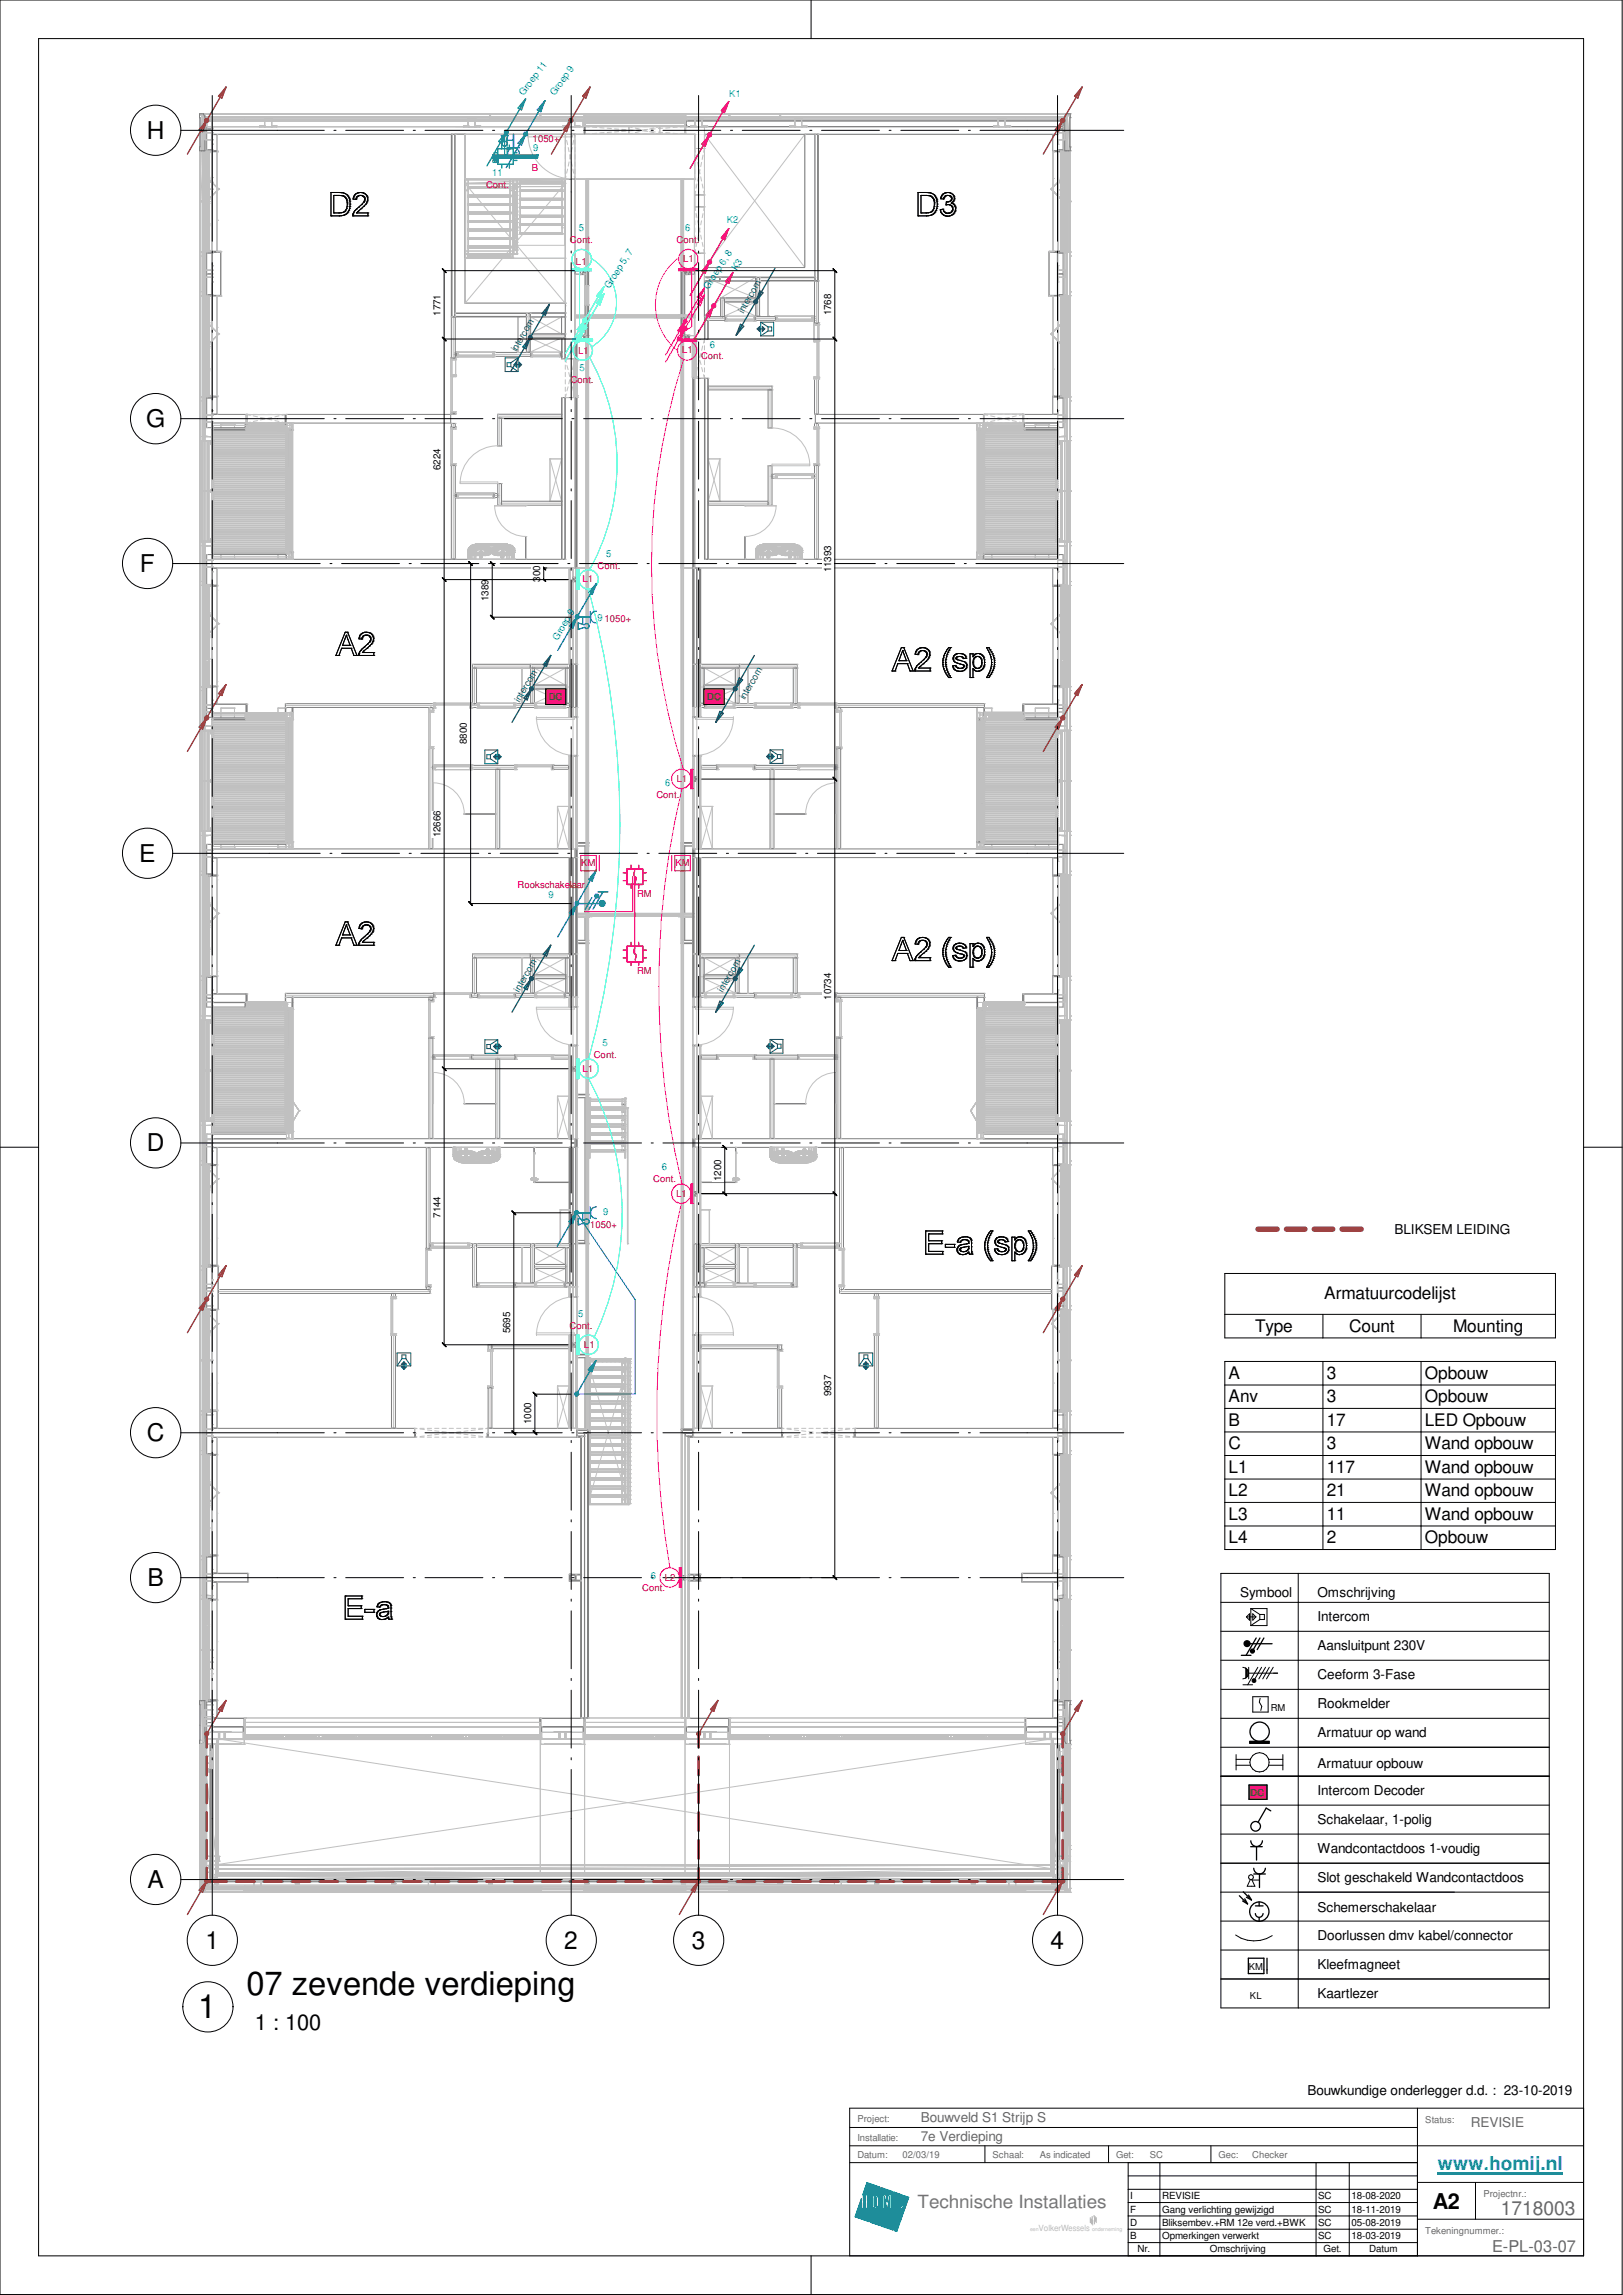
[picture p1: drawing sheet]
<svg xmlns="http://www.w3.org/2000/svg" width="420mm" height="594mm" viewBox="0 0 420 594" stroke-linecap="round" stroke-linejoin="round" font-family="sans-serif">
<defs><g id="words">
<g font-size="8.4">
<text x="63.8" y="516.4">07 zevende verdieping</text>
<text x="51.3" y="522.4">1</text>
</g>
<g font-size="6.3">
<text x="38" y="35.9">H</text>
<text x="37.8" y="110.6">G</text>
<text x="36.2" y="148.1">F</text>
<text x="36" y="223.1">E</text>
<text x="38" y="298.1">D</text>
<text x="38" y="373">C</text>
<text x="38.1" y="410.5">B</text>
<text x="38.1" y="488.7">A</text>
<text x="53.2" y="504.4">1</text>
<text x="146.1" y="504.4">2</text>
<text x="179.1" y="504.4">3</text>
<text x="271.9" y="504.4">4</text>
</g>
<g font-size="5.6">
<text x="66" y="525.5">1 : 100</text>
<text x="370.9" y="571.8">A2</text>
</g>
<text font-size="5" fill="#676767" x="388.5" y="573.3">1718003</text>
<text font-size="4.9" fill="#0080ff" x="372.2" y="561.8">www.homij.nl</text>
<text font-size="4.7" fill="#767676" x="237.5" y="571.7">Technische Installaties</text>
<g font-size="4.5">
<text x="342.8" y="336.4">Armatuurcodelijst</text>
<text x="324.9" y="344.7">Type</text>
<text x="349.2" y="344.7">Count</text>
<text x="376.2" y="344.7">Mounting</text>
<text x="318.1" y="356.9">A</text>
<text x="343.5" y="356.9">3</text>
<text x="368.9" y="356.9">Opbouw</text>
<text x="318.1" y="363">Anv</text>
<text x="343.5" y="363">3</text>
<text x="368.9" y="363">Opbouw</text>
<text x="318.1" y="369.1">B</text>
<text x="343.5" y="369.1">17</text>
<text x="368.9" y="369.1">LED Opbouw</text>
<text x="318.1" y="375.1">C</text>
<text x="343.5" y="375.1">3</text>
<text x="368.9" y="375.1">Wand opbouw</text>
<text x="318.1" y="381.2">L1</text>
<text x="343.5" y="381.2">117</text>
<text x="368.9" y="381.2">Wand opbouw</text>
<text x="318.1" y="387.3">L2</text>
<text x="343.5" y="387.3">21</text>
<text x="368.9" y="387.3">Wand opbouw</text>
<text x="318.1" y="393.4">L3</text>
<text x="343.5" y="393.4">11</text>
<text x="368.9" y="393.4">Wand opbouw</text>
<text x="318.1" y="399.5">L4</text>
<text x="343.5" y="399.5">2</text>
<text x="368.9" y="399.5">Opbouw</text>
</g>
<text font-size="4.2" fill="#676767" x="386.2" y="583">E-PL-03-07</text>
<g font-size="3.5">
<text x="361" y="319.4">BLIKSEM LEIDING</text>
<text x="321.1" y="413.4">Symbool</text>
<text x="341.1" y="413.4">Omschrijving</text>
<text x="341.1" y="419.7">Intercom</text>
<text x="341.1" y="427.2">Aansluitpunt 230V</text>
<text x="341.1" y="434.7">Ceeform 3-Fase</text>
<text x="341.1" y="442.2">Rookmelder</text>
<text x="341.1" y="449.7">Armatuur op wand</text>
<text x="341.1" y="457.6">Armatuur opbouw</text>
<text x="341.1" y="464.7">Intercom Decoder</text>
<text x="341.1" y="472.2">Schakelaar, 1-polig</text>
<text x="341.1" y="479.7">Wandcontactdoos 1-voudig</text>
<text x="341.1" y="487.2">Slot geschakeld Wandcontactdoos</text>
<text x="341.1" y="495">Schemerschakelaar</text>
<text x="341.1" y="502.2">Doorlussen dmv kabel/connector</text>
<text x="341.1" y="509.7">Kleefmagneet</text>
<text x="341.1" y="517.2">Kaartlezer</text>
<text x="338.5" y="542.2">Bouwkundige onderlegger d.d. : 23-10-2019</text>
</g>
<g font-size="3.5" fill="#676767">
<text x="238.4" y="549.4">Bouwveld S1 Strijp S</text>
<text x="380.7" y="550.6">REVISIE</text>
<text x="238.4" y="554.3">7e Verdieping</text>
</g>
<g font-size="2.5" fill="#0080c0">
<text x="135.5" y="24.8" transform="rotate(-52 135.5 24.8)">Groep 11</text>
<text x="143.6" y="24.9" transform="rotate(-54 143.6 24.9)">Groep 9</text>
<text x="188.8" y="25.1">K1</text>
<text x="138" y="39.2">9</text>
<text x="127.4" y="45.6">11</text>
<text x="149.8" y="59.9">5</text>
<text x="177.4" y="59.9">6</text>
<text x="188.2" y="57.6">K2</text>
<text x="190.8" y="70.2" transform="rotate(-58 190.8 70.2)">K3</text>
<text x="157.8" y="74.8" transform="rotate(-58 157.8 74.8)">Groep 5, 7</text>
<text x="183.4" y="75" transform="rotate(-57 183.4 75)">Groep 6, 8</text>
<text x="183.7" y="90">6</text>
<text x="150" y="96.1">5</text>
<text x="156.9" y="144.1">5</text>
<text x="154.7" y="160.7">9</text>
<text x="144.4" y="165.9" transform="rotate(-60 144.4 165.9)">Groep 9</text>
<text x="172.2" y="203.5">6</text>
<text x="142" y="232.5">9</text>
<text x="156" y="270.8">5</text>
<text x="171.4" y="302.9">6</text>
<text x="156.1" y="314.6">9</text>
<text x="149.7" y="340.9">5</text>
<text x="168.5" y="408.8">6</text>
</g>
<g font-size="2.5" fill="#f00">
<text x="137.9" y="36.8">1050+</text>
<text x="137.7" y="44.3">B</text>
<text x="125.8" y="48.7">Cont.</text>
<text x="147.5" y="62.9">Cont.</text>
<text x="175.1" y="62.9">Cont.</text>
<text x="149.1" y="68.5">L1</text>
<text x="176.8" y="67.8">L1</text>
<text x="149.7" y="91.5">L1</text>
<text x="176.6" y="91.5">L1</text>
<text x="181.5" y="93">Cont.</text>
<text x="147.7" y="99.2">Cont.</text>
<text x="154.7" y="147.2">Cont.</text>
<text x="150.8" y="150.7">L1</text>
<text x="156.5" y="160.9">1050+</text>
<text x="175.2" y="202.5">L1</text>
<text x="169.9" y="206.6">Cont.</text>
<text x="150.5" y="224.2">KM</text>
<text x="174.9" y="224.2">KM</text>
<text x="134" y="229.8">Rookschakelaar</text>
<text x="164.9" y="232.2">RM</text>
<text x="164.9" y="252.1">RM</text>
<text x="153.7" y="273.9">Cont.</text>
<text x="150.8" y="277.4">L1</text>
<text x="169.1" y="305.9">Cont.</text>
<text x="175" y="309.8">L1</text>
<text x="152.7" y="317.8">1050+</text>
<text x="147.4" y="343.9">Cont.</text>
<text x="151.2" y="348.9">L1</text>
<text x="166.2" y="411.9">Cont.</text>
<text x="172.1" y="409.3">L2</text>
</g>
<g font-size="2.5">
<text x="114" y="81.7" transform="rotate(-90 114 81.7)">1771</text>
<text x="215.2" y="81.7" transform="rotate(-90 215.2 81.7)">1768</text>
<text x="114" y="121.7" transform="rotate(-90 114 121.7)">6224</text>
<text x="215.2" y="148.2" transform="rotate(-90 215.2 148.2)">11393</text>
<text x="126.5" y="155.6" transform="rotate(-90 126.5 155.6)">1389</text>
<text x="139.8" y="150.6" transform="rotate(-90 139.8 150.6)">300</text>
<text x="120.9" y="192.7" transform="rotate(-90 120.9 192.7)">8800</text>
<text x="114" y="216.8" transform="rotate(-90 114 216.8)">12666</text>
<text x="215.2" y="258.8" transform="rotate(-90 215.2 258.8)">10734</text>
<text x="186.7" y="305.8" transform="rotate(-90 186.7 305.8)">1200</text>
<text x="114" y="315.2" transform="rotate(-90 114 315.2)">7144</text>
<text x="132.1" y="345.2" transform="rotate(-90 132.1 345.2)">5695</text>
<text x="215.2" y="361.5" transform="rotate(-90 215.2 361.5)">9937</text>
<text x="137.5" y="368.6" transform="rotate(-90 137.5 368.6)">1000</text>
<text x="329" y="443">RM</text>
<text x="323.3" y="509.8">KM</text>
<text x="323.6" y="517.4">KL</text>
<text x="292.6" y="569.3">I</text>
<text x="300.8" y="569.3">REVISIE</text>
<text x="341.2" y="569.3">SC</text>
<text x="349.8" y="569.3">18-08-2020</text>
<text x="292.6" y="572.7">F</text>
<text x="300.8" y="572.7">Gang verlichting gewijzigd</text>
<text x="341.2" y="572.7">SC</text>
<text x="349.8" y="572.7">18-11-2019</text>
<text x="292.6" y="579.6">B</text>
<text x="292.6" y="576.2">D</text>
<text x="300.8" y="579.6">Opmerkingen verwerkt</text>
<text x="300.8" y="576.2">Bliksembev.+RM 12e verd.+BWK</text>
<text x="341.2" y="576.2">SC</text>
<text x="341.2" y="579.6">SC</text>
<text x="349.8" y="576.2">05-08-2019</text>
<text x="349.8" y="579.6">18-03-2019</text>
<text x="294.5" y="583.1">Nr.</text>
<text x="313.2" y="583.1">Omschrijving</text>
<text x="342.6" y="583.1">Get.</text>
<text x="354.4" y="583.1">Datum</text>
</g>
<g font-size="2.5" fill="#008040">
<text x="192.4" y="81.2" transform="rotate(-60 192.4 81.2)">intercom</text>
<text x="133.7" y="91.1" transform="rotate(-60 133.7 91.1)">intercom</text>
<text x="134.5" y="181.9" transform="rotate(-60 134.5 181.9)">intercom</text>
<text x="142.1" y="181.3">DC</text>
<text x="183.1" y="181.3">DC</text>
<text x="192.8" y="181.3" transform="rotate(-60 192.8 181.3)">intercom</text>
<text x="134.4" y="256.9" transform="rotate(-60 134.4 256.9)">intercom</text>
<text x="187.2" y="256.9" transform="rotate(-60 187.2 256.9)">intercom</text>
<text x="323.8" y="464.8">DC</text>
</g>
<g font-size="2.5" fill="#676767">
<text x="222" y="549.2">Project:</text>
<text x="369" y="549.5">Status:</text>
<text x="222" y="554.2">Installatie:</text>
<text x="222" y="558.7">Datum:</text>
<text x="233.6" y="558.6">02/03/19</text>
<text x="257" y="558.7">Schaal:</text>
<text x="269.2" y="558.6">As indicated</text>
<text x="289" y="558.7">Get:</text>
<text x="297.7" y="558.6">SC</text>
<text x="315.5" y="558.7">Gec:</text>
<text x="324.2" y="558.6">Checker</text>
<text x="384" y="568.7">Projectnr.:</text>
<text x="369" y="578.2">Tekeningnummer.:</text>
</g>
<text font-size="2.2" fill="#bababa" x="268.9" y="577.6">VolkerWessels</text>
<text font-size="1.4" fill="#bababa" x="282.7" y="577.6">onderneming</text>
</g></defs>
<g fill="none" stroke="#c0c0c0" stroke-width=".26">
<path d="M54.9 34.8h.1M54.9 32.8h.1M54.9 34.8h218.9M54.9 32.8h218.9M54.9 32.8v76.7M151.2 34.8h.1M151.2 32.8h.1M151.2 32.8v2M162.8 34.8h.1M162.8 32.8h.1M162.8 32.8v2M170.8 34.8h.1"/>
<path d="M170.8 32.8h.1M170.8 32.8v2M177.5 34.8h.1M177.5 32.8h.1M177.5 32.8v2M182.4 32.8h.1M182.4 34.8h.1M182.4 34.8l26 34.5M182.4 32.8v2M208.4 34.8h.1M208.4 34.8l-26 34.5M208.4 34.8v34.5"/>
<path d="M209 34.8h.1M209 32.8h.1M209 32.8v37.1M210.9 34.8h.1M210.9 34.8v37M273.8 34.8h.1M273.8 32.8h.1M273.8 32.8v76.7M119.8 47.5h.1M119.8 47.5v31.7M120.4 47.5l25.9 31M146.3 47.5l-25.9 31"/>
<path d="M119.8 79.2h.1M119.8 79.2h26.5M146.3 79.2h.1M182.4 69.3h.1M182.4 71.8h.1M182.4 69.3v2.5M182.4 69.3h26M182.4 71.8h28.5M186.6 77.1h.1M186.6 77.1v4.9M186.6 77.1h9.1M187.5 78.1h.1"/>
<path d="M187.5 78.1h8.2M187.5 78.1v3.7M195.7 71.8h.1M195.7 69.9h.1M195.7 77.1h.1M195.7 78.1h.1M195.7 69.9v7.2M195.7 78.1v3.7M195.7 69.9h13.3M208.4 69.3h.1M209 69.9h.1M210.9 71.8h.1"/>
<path d="M137.2 87.5h.1M137.2 91.1h.1M137.2 87.5h8.2M137.2 87.5v3.6M137.2 91.1h8.2M137.4 82h.1M137.4 86.4h.1M137.4 82l8 4.4M137.4 82h8M137.4 82v4.4M137.4 86.4h8M145.4 82h.1"/>
<path d="M145.4 86.4h.1M145.4 87.5h.1M145.4 91.1h.1M145.4 82l-8 4.4M145.4 82v4.4M145.4 87.5v3.6M182.4 82h.1M182.4 82h4.2M186.6 82h.1M187.5 81.8h.1M187.5 81.8h8.2M195.7 81.8h.1"/>
<path d="M54.9 109.5h.1M54.9 109.5h20.7M75.6 109.5h.1M75.6 109.5v35.3M142.4 118.8h.1M142.4 118.8h3M142.4 118.8v11M145.4 118.8h.1M145.4 118.8v11M183.3 118.8h.1M183.3 118.8h3.1M183.3 118.8v11"/>
<path d="M186.4 118.8h.1M186.4 118.8v11M253.1 109.5h.1M253.1 109.5h20.7M253.1 109.5v35.3M273.8 109.5h.1M142.4 129.8h.1M142.4 129.8h3M145.4 129.8h.1M183.3 129.8h.1M183.3 129.8h3.1M186.4 129.8h.1"/>
<path d="M54.9 144.8h.1M54.9 144.8v39.7M54.9 144.8h20.7M75.6 144.8h.1M253.1 144.8h.1M253.1 144.8h20.7M273.8 144.8h.1M273.8 144.8v39.7M138.3 172.9h.1M138.3 177.3h.1M138.3 178.4h.1M138.3 172.9h8"/>
<path d="M138.3 177.3h8M138.3 172.9v4.4M138.3 178.4v3.6M138.3 178.4h8.2M146.3 172.9h.1M146.3 177.3h.1M146.3 172.9v4.4M146.5 178.4h.1M146.5 178.4v3.6M182.2 178.4h.1M182.2 178.4h8.2M182.2 178.4v3.6"/>
<path d="M182.4 172.9h.1M182.4 177.3h.1M182.4 172.9v4.4M182.4 172.9h8M182.4 177.3h8M190.4 172.9h.1M190.4 177.3h.1M190.4 178.4h.1M190.4 172.9v4.4M190.4 178.4v3.6M54.9 184.5h.1M54.9 184.5h20.7"/>
<path d="M75.6 184.5h.1M75.6 184.5v35.3M138.3 182h.1M138.3 182h8.2M146.5 182h.1M182.2 182h.1M182.2 182h8.2M190.4 182h.1M253.1 184.5h.1M253.1 184.5v35.3M253.1 184.5h20.7M273.8 184.5h.1"/>
<path d="M54.9 219.8h.1M54.9 219.8v39.7M54.9 219.8h20.7M75.6 219.8h.1M144.3 208.7h.1M144.3 219.8h.1M144.3 219.8h3M144.3 208.7v11.1M144.3 208.7h3M147.3 208.7h.1M147.3 219.8h.1M147.3 208.7v11.1"/>
<path d="M181.4 208.7h.1M181.4 219.8h.1M181.4 219.8h3M181.4 208.7v11.1M181.4 208.7h3M184.4 208.7h.1M184.4 219.8h.1M184.4 208.7v11.1M253.1 219.8h.1M253.1 219.8h20.7M273.8 219.8h.1M273.8 219.8v39.7"/>
<path d="M54.9 259.5h.1M54.9 259.5h20.7M75.6 259.5h.1M75.6 259.5v35.3M138.3 247.9h.1M138.3 252.3h.1M138.3 253.3h.1M138.3 257h.1M138.3 247.9v4.4M138.3 253.3v3.7M138.3 247.9h8M138.3 252.3h8"/>
<path d="M138.3 253.3h8.2M138.3 257h8.2M146.3 247.9h.1M146.3 252.3h.1M146.3 247.9v4.4M146.5 257h.1M146.5 253.3h.1M146.5 253.3v3.7M182.2 253.3h.1M182.2 257h.1M182.2 253.3v3.7M182.2 253.3h8.2"/>
<path d="M182.2 257h8.2M182.4 247.9h.1M182.4 252.3h.1M182.4 247.9v4.4M182.4 247.9h8M182.4 252.3h8M190.4 247.9h.1M190.4 252.3h.1M190.4 257h.1M190.4 253.3h.1M190.4 247.9v4.4M190.4 253.3v3.7"/>
<path d="M253.1 259.5h.1M253.1 259.5v35.3M253.1 259.5h20.7M273.8 259.5h.1M54.9 294.8h.1M54.9 294.8v190.4M54.9 294.8h20.7M75.6 294.8h.1M144.3 283.8h.1M144.3 294.8h.1M144.3 294.8h3M144.3 283.8v11"/>
<path d="M144.3 283.8h3M147.3 283.8h.1M147.3 294.8h.1M147.3 283.8v11M181.4 283.8h.1M181.4 294.8h.1M181.4 294.8h3M181.4 283.8v11M181.4 283.8h3M184.4 294.8h.1M184.4 283.8h.1M184.4 283.8v11"/>
<path d="M253.1 294.8h.1M253.1 294.8h20.7M273.8 294.8h.1M273.8 294.8v190.4M138.3 322.9h.1M138.3 327.3h.1M138.3 328.3h.1M138.3 332h.1M138.3 322.9v4.4M138.3 328.3v3.7M138.3 322.9h8M138.3 327.3h8"/>
<path d="M138.3 328.3h8.2M138.3 332h8.2M146.3 322.9h.1M146.3 327.3h.1M146.3 322.9v4.4M146.5 332h.1M146.5 328.3h.1M146.5 328.3v3.7M182.2 328.3h.1M182.2 332h.1M182.2 328.3v3.7M182.2 328.3h8.2"/>
<path d="M182.2 332h8.2M182.4 322.9h.1M182.4 327.3h.1M182.4 322.9v4.4M182.4 322.9h8M182.4 327.3h8M190.4 322.9h.1M190.4 327.3h.1M190.4 332h.1M190.4 328.3h.1M190.4 322.9v4.4M190.4 328.3v3.7"/>
<path d="M144.3 358.8h.1M144.3 358.8h3M144.3 358.8v10.9M147.3 358.8h.1M147.3 358.8v10.9M152.1 352.2h.1M152.1 352.2h10.7M152.1 352.2v37.3M162.8 352.2h.1M162.8 352.2v37.3M181.4 358.8h.1M181.4 358.8v10.9"/>
<path d="M181.4 358.8h3M184.4 358.8h.1M184.4 358.8v10.9M144.3 369.7h.1M144.3 369.7h3M147.3 369.7h.1M181.4 369.7h.1M181.4 369.7h3M184.4 369.7h.1M152.1 389.5h.1M152.1 389.5h10.7M162.8 389.5h.1"/>
<path d="M54.9 485.2h.1M54.9 485.2h218.9M273.8 485.2h.1"/>
</g>
<path d="M54.9 32.8h218.9v2h-218.9z" fill="#fff"/>
<path d="M54.9 32.8h96.3v2h-96.3zM179.9 34.8h-2.4v-2h96.3v2h-91.4" fill="none" stroke="#808080" stroke-width=".26"/>
<g fill="none" stroke="#c0c0c0" stroke-width=".26">
<path d="M54.9 34.8h.1M54.9 32.8h.1M151.2 34.8h.1M151.2 32.8h.1M151.2 32.8l1.4 .1M151.2 32.8v.6M151.2 34.2v.6M151.2 32.8h1.4M151.2 34.8h1.4M152.6 34.6l-1.4 .2M153.4 32.9l1.1 .1M153.4 32.8h1.1"/>
<path d="M153.4 34.8h1.1M154.5 34.5l-1.1 .1M155.2 32.8h1.1M155.2 34.8h1.1M155.3 33.1h1.1M156.4 34.3l-1.1 .1M157.1 32.8h1.1M157.1 34.8h1.1M157.2 33.2l1.1 .1M158.3 34.2l-1.1 .1M159 32.8h1.1M159 34.8h1.1"/>
<path d="M159.1 33.4h1M160.1 34.1l-1 .1M161 33.5l1.1 .1M161 32.8h1.1M161 34.8h1.1M162.1 33.9l-1.1 .1M162.9 33.6l1.1 .1M162.9 32.8h1.1M162.9 34.8h1.1M164 33.8l-1.1 .1M164.8 33.8l1.1 .1M164.8 32.8h1.1"/>
<path d="M164.8 34.8h1.1M165.9 33.6l-1.1 .1M166.7 33.9l1 .1M166.7 32.8h1.1M166.7 34.8h1.1M167.7 33.5l-1 .1M168.5 34.1l1.1 .1M168.6 32.8h1.1M168.6 34.8h1.1M169.6 33.4h-1.1M170.4 34.2l1.1 .1M170.5 32.8h1"/>
<path d="M170.5 34.8h1M171.5 33.2l-1.1 .1M172.3 34.3l1.1 .1M172.3 32.8h1.1M172.3 34.8h1.1M173.4 33.1h-1.1M174.2 34.5l1.1 .1M174.2 32.8h1.1M174.2 34.8h1.1M175.3 32.9l-1.1 .1M176.1 34.6l1.4 .2M176.1 32.8h1.4"/>
<path d="M176.1 34.8h1.4M177.5 34.8h.1M177.5 32.8h.1M177.5 32.8l-1.4 .1M177.5 32.8v.6M177.5 34.2v.6M273.8 34.8h.1M273.8 32.8h.1"/>
</g>
<path d="M54.9 107.3h61.8v2.2h-61.8z" fill="#fff"/>
<path d="M54.9 107.3h8.8v2.2h-8.8zM74.1 107.3h42.6v2.2h-42.6z" fill="none" stroke="#808080" stroke-width=".26"/>
<path d="M54.9 109.5h.1M54.9 107.3h.1M63.7 109.5h.1M63.7 107.3h.1M74.1 109.5h.1M74.1 107.3h.1M116.7 109.5h.1M116.7 107.3h.1" fill="none" stroke="#c0c0c0" stroke-width=".26"/>
<path d="M54.9 144.8h93.9v2.2h-93.9z" fill="#fff"/>
<path d="M146.3 144.8h-91.4v2.2h93.9v-2.2" fill="none" stroke="#808080" stroke-width=".26"/>
<path d="M54.9 147h.1M54.9 144.8h.1M148.8 147h.1" fill="none" stroke="#c0c0c0" stroke-width=".26"/>
<path d="M179.9 144.8h93.9v2.2h-93.9z" fill="#fff"/>
<path d="M179.9 144.8v2.2h93.9v-2.2h-91.4" fill="none" stroke="#808080" stroke-width=".26"/>
<path d="M179.9 147h.1M273.8 147h.1M273.8 144.8h.1" fill="none" stroke="#c0c0c0" stroke-width=".26"/>
<path d="M54.9 219.8h93.9v2.2h-93.9z" fill="#fff"/>
<path d="M54.9 219.8h93.9v2.2h-93.9z" fill="none" stroke="#808080" stroke-width=".26"/>
<path d="M54.9 219.8h.1M148.8 219.8h.1M54.9 222h.1M148.8 222h.1" fill="none" stroke="#c0c0c0" stroke-width=".26"/>
<path d="M179.9 219.8h93.9v2.2h-93.9z" fill="#fff"/>
<path d="M179.9 219.8h93.9v2.2h-93.9z" fill="none" stroke="#808080" stroke-width=".26"/>
<path d="M179.9 219.8h.1M273.8 219.8h.1M179.9 222h.1M273.8 222h.1" fill="none" stroke="#c0c0c0" stroke-width=".26"/>
<path d="M54.9 294.8h93.9v2.2h-93.9z" fill="#fff"/>
<path d="M54.9 294.8h93.9v2.2h-93.9z" fill="none" stroke="#808080" stroke-width=".26"/>
<path d="M54.9 297h.1M54.9 294.8h.1M148.8 297h.1M148.8 294.8h.1" fill="none" stroke="#c0c0c0" stroke-width=".26"/>
<path d="M179.9 294.8h93.9v2.2h-93.9z" fill="#fff"/>
<path d="M179.9 294.8h93.9v2.2h-93.9z" fill="none" stroke="#808080" stroke-width=".26"/>
<path d="M179.9 297h.1M179.9 294.8h.1M273.8 297h.1M273.8 294.8h.1" fill="none" stroke="#c0c0c0" stroke-width=".26"/>
<path d="M54.9 369.7h94.5v2.3h-94.5z" fill="#fff"/>
<path d="M54.9 369.7h52.5v2.3h-52.5zM126.4 369.7h23v2.3h-23z" fill="none" stroke="#808080" stroke-width=".26"/>
<path d="M54.9 372h.1M54.9 369.7h.1M107.4 372h.1M107.4 369.7h.1M126.4 372h.1M126.4 369.7h.1M149.4 372h.1M149.4 369.7h.1" fill="none" stroke="#c0c0c0" stroke-width=".26"/>
<path d="M179.4 369.7h94.4v2.3h-94.4z" fill="#fff"/>
<path d="M179.4 369.7h23v2.3h-23zM221.4 369.7h52.4v2.3h-52.4z" fill="none" stroke="#808080" stroke-width=".26"/>
<path d="M179.4 372h.1M179.4 369.7h.1M202.4 372h.1M202.4 369.7h.1M221.4 372h.1M221.4 369.7h.1M273.8 372h.1M273.8 369.7h.1" fill="none" stroke="#c0c0c0" stroke-width=".26"/>
<path d="M208.4 34.8h2.5v34.5h-2.5z" fill="#fff"/>
<path d="M208.4 69.3v-34.5h2.5v34.5" fill="none" stroke="#808080" stroke-width=".26"/>
<path d="M208.4 34.8h.1M210.9 34.8h.1M208.4 69.3h.1" fill="none" stroke="#c0c0c0" stroke-width=".26"/>
<path d="M182.4 69.3h28.5v2.5h-28.5z" fill="#fff"/>
<path d="M208.4 69.3h-26v2.5h28.5v-2.5" fill="none" stroke="#808080" stroke-width=".26"/>
<path d="M182.4 69.3h.1M182.4 71.8h.1M210.9 71.8h.1" fill="none" stroke="#c0c0c0" stroke-width=".26"/>
<path d="M179.9 34.8h2.5v110h-2.5z" fill="#fff"/>
<path d="M179.9 34.8v3.6h2.5v-3.6M179.9 50.5h2.5v3.1h-2.5zM179.9 65.5h2.5v22.4h-2.5zM179.9 144.8v-46.9h2.5v46.9" fill="none" stroke="#808080" stroke-width=".26"/>
<g fill="none" stroke="#c0c0c0" stroke-width=".26">
<path d="M179.9 34.8h.1M179.9 38.4h.1M182.4 38.4h.1M182.4 34.8h.1M179.9 50.5h.1M179.9 53.6h.1M182.4 53.6h.1M182.4 50.5h.1M179.9 65.5h.1M182.4 65.5h.1M179.9 87.9h.1M179.9 97.9h.1"/>
<path d="M182.4 97.9h.1M182.4 87.9h.1M182.4 144.8h.1"/>
</g>
<path d="M146.3 46.4h2.5v98.4h-2.5z" fill="#fff"/>
<path d="M146.3 46.4h2.5v46.5h-2.5zM146.3 144.8v-41.9h2.5v41.9" fill="none" stroke="#808080" stroke-width=".26"/>
<g fill="none" stroke="#c0c0c0" stroke-width=".26">
<path d="M146.3 34.8l.2 .8M146.3 34.8v.6M146.3 36.2v1.1M146.3 38.1v1.1M146.3 34.8h.9M146.7 36.3l.2 1.1M147.1 38.2l.2 1.1M148 34.8h.8M148.1 38.2l-.2 1.1M148.5 36.3l-.2 1.1M148.8 34.8l-.1 .8M148.8 34.8v.6"/>
<path d="M148.8 36.2v1.1M148.8 38.1v1.1M179.9 38.4l.1 1M179.9 38.4h.8M179.9 38.4v.9M181.5 38.4h.9M182.4 38.4l-.2 1M182.4 38.4v.9M146.3 46.4h.1M146.3 46.4h.9M146.3 40v1.1M146.3 42v1.1"/>
<path d="M146.3 43.9v1.1M146.3 45.8v.6M146.5 45.6l-.2 .8M146.9 43.8l-.2 1M147.3 41.9l-.2 1.1M147.5 40l.2 1.1M147.7 40l-.2 1.1M147.9 41.9l.2 1.1M148 46.4h.8M148.3 43.8l.2 1M148.7 45.6l.1 .8M148.8 46.4h.1"/>
<path d="M148.8 40v1.1M148.8 42v1.1M148.8 43.9v1.1M148.8 45.8v.6M179.9 50.5h.8M179.9 40.1v1.1M179.9 42v1.1M179.9 43.9v1.1M179.9 45.8v1.1M179.9 47.7v1.1M179.9 49.6v.9M179.9 53.6v.8"/>
<path d="M179.9 55.2v1.1M179.9 57.1v1.1M179.9 59v1.1M179.9 53.6l.1 .9M179.9 53.6h.8M180 49.5l-.1 1M180.2 40.2l.2 1.1M180.2 55.3l.2 1M180.4 47.6l-.2 1.1M180.6 42l.2 1.1M180.6 57.2l.2 1M180.8 45.8l-.2 1.1"/>
<path d="M181 43.9l.2 1.1M181 59l.2 1.1M181.2 43.9l-.2 1.1M181.2 59l-.2 1.1M181.4 45.8l.2 1.1M181.5 50.5h.9M181.5 53.6h.9M181.6 42l-.2 1.1M181.6 57.2l-.2 1M181.8 47.6l.2 1.1M182 40.2l-.2 1.1M182 55.3l-.2 1"/>
<path d="M182.2 49.5l.2 1M182.4 40.1v1.1M182.4 42v1.1M182.4 43.9v1.1M182.4 45.8v1.1M182.4 47.7v1.1M182.4 49.6v.9M182.4 53.6v.8M182.4 55.2v1.1M182.4 57.1v1.1M182.4 59v1.1M182.4 53.6l-.2 .9"/>
<path d="M179.9 60.9v1.1M179.9 62.8v1.1M179.9 64.7v.8M179.9 65.5h.8M180 64.6l-.1 .9M180.4 62.7l-.2 1.1M180.8 60.9l-.2 1M181.4 60.9l.2 1M181.5 65.5h.9M181.8 62.7l.2 1.1M182.2 64.6l.2 .9M182.4 60.9v1.1"/>
<path d="M182.4 62.8v1.1M182.4 64.7v.8M146.3 92.9h.1M146.3 92.9v.8M146.3 94.5v1.1M146.3 96.4v1.1M146.3 98.3v1.1M146.3 92.9l.3 .9M146.3 92.9h.9M146.8 94.6l.3 1.1M147.2 96.4l.3 1.1M147.5 98.3l-.3 1.1"/>
<path d="M147.7 98.3l.3 1.1M148 96.4l-.3 1.1M148 92.9h.8M148.4 94.6l-.2 1.1M148.8 92.9h.1M148.8 92.9v.8M148.8 94.5v1.1M148.8 96.4v1.1M148.8 98.3v1.1M148.8 92.9l-.2 .9M146.3 102.9h.1M146.3 100.2v1.1"/>
<path d="M146.3 102.1v.8M146.3 102.9h.9M146.6 102l-.3 .9M147.1 100.1l-.3 1.1M148 102.9h.8M148.2 100.1l.2 1.1M148.6 102l.2 .9M148.8 102.9h.1M148.8 100.2v1.1M148.8 102.1v.8M146.3 144.8h.1"/>
</g>
<path d="M211.1 107.3h62.7v2.2h-62.7z" fill="#fff"/>
<path d="M211.1 107.3h43.5v2.2h-43.5zM265 107.3h8.8v2.2h-8.8z" fill="none" stroke="#808080" stroke-width=".26"/>
<g fill="none" stroke="#c0c0c0" stroke-width=".26">
<path d="M179.9 87.9l.2 .9M179.9 87.9h.8M179.9 97.9h.8M179.9 87.9v.8M179.9 89.5v1.1M179.9 91.4v1.1M179.9 93.3v1.1M179.9 95.2v1.1M179.9 97.1v.8M180.1 97l-.2 .9M180.3 89.6l.3 1.1M180.6 95.1l-.3 1.1"/>
<path d="M180.8 91.4l.2 1.1M181 93.3l-.2 1.1M181.2 93.3l.3 1.1M181.5 91.4l-.3 1.1M181.5 87.9h.9M181.5 97.9h.9M181.7 95.1l.2 1.1M181.9 89.6l-.2 1.1M182.1 97l.3 .9M182.4 87.9l-.3 .9M182.4 87.9v.8M182.4 89.5v1.1"/>
<path d="M182.4 91.4v1.1M182.4 93.3v1.1M182.4 95.2v1.1M182.4 97.1v.8M63.7 107.3h1M63.7 109.5h1M63.7 107.3l1.1 .2M63.7 107.3v.7M63.7 108.8v.7M64.8 109.3l-1.1 .2M65.5 107.3h1.1M65.5 109.5h1.1"/>
<path d="M65.6 107.7l1.1 .2M66.7 108.9l-1.1 .2M67.4 107.3h1.1M67.4 109.5h1.1M67.4 108.1l1.1 .2M68.5 108.5l-1.1 .2M69.3 107.3h1.1M69.3 109.5h1.1M69.3 108.5l1.1 .2M70.4 108.1l-1.1 .2M71.2 108.9l1 .2M71.2 107.3h1.1"/>
<path d="M71.2 109.5h1.1M72.2 107.7l-1 .2M73 109.3l1.1 .2M73.1 107.3h1M73.1 109.5h1M74.1 107.3l-1.1 .2M74.1 107.3v.7M74.1 108.8v.7M211.1 109.5h.1M211.1 107.3h.1M254.6 109.5h.1M254.6 107.3h.1"/>
<path d="M254.6 107.3l1.1 .2M254.6 107.3v.7M254.6 108.8v.7M254.6 107.3h1M254.6 109.5h1M255.7 109.3l-1.1 .2M256.4 107.3h1.1M256.4 109.5h1.1M256.5 107.7l1.1 .2M257.6 108.9l-1.1 .2M258.3 108.1l1.1 .2M258.3 107.3h1.1"/>
<path d="M258.3 109.5h1.1M259.4 108.5l-1.1 .2M260.2 108.5l1.1 .2M260.2 107.3h1.1M260.2 109.5h1.1M261.3 108.1l-1.1 .2M262 108.9l1.1 .2M262.1 107.3h1.1M262.1 109.5h1.1M263.1 107.7l-1.1 .2M263.9 109.3l1.1 .2M264 107.3h1"/>
<path d="M264 109.5h1M265 109.5h.1M265 107.3h.1M265 107.3l-1.1 .2M265 107.3v.7M265 108.8v.7M273.8 109.5h.1M273.8 107.3h.1"/>
</g>
<path d="M54.9 444.8h8.3v2.2h-8.3z" fill="#fff"/>
<path d="M54.9 444.8h8.3v2.2h-8.3z" fill="none" stroke="#808080" stroke-width=".34"/>
<path d="M54.9 447h.1M54.9 444.8h.1M63.2 444.8h.1M63.2 447h.1" fill="none" stroke="#c0c0c0" stroke-width=".26"/>
<path d="M265.5 444.8h8.3v2.2h-8.3z" fill="#fff"/>
<path d="M265.5 444.8h8.3v2.2h-8.3z" fill="none" stroke="#808080" stroke-width=".34"/>
<path d="M265.5 447h.1M265.5 444.8h.1M273.8 444.8h.1M273.8 447h.1" fill="none" stroke="#c0c0c0" stroke-width=".26"/>
<path d="M54.9 257.3h8.8v2.2h-8.8z" fill="#fff"/>
<path d="M54.9 257.3h8.8v2.2h-8.8z" fill="none" stroke="#808080" stroke-width=".34"/>
<path d="M54.9 259.5h.1M54.9 257.3h.1M63.7 257.3h.1M63.7 259.5h.1" fill="none" stroke="#c0c0c0" stroke-width=".26"/>
<path d="M265 257.3h8.8v2.2h-8.8z" fill="#fff"/>
<path d="M265 257.3h8.8v2.2h-8.8z" fill="none" stroke="#808080" stroke-width=".34"/>
<path d="M265 259.5h.1M265 257.3h.1M273.8 257.3h.1M273.8 259.5h.1" fill="none" stroke="#c0c0c0" stroke-width=".26"/>
<path d="M54.9 182.3h8.8v2.2h-8.8z" fill="#fff"/>
<path d="M54.9 182.3h8.8v2.2h-8.8z" fill="none" stroke="#808080" stroke-width=".34"/>
<path d="M54.9 184.5h.1M54.9 182.3h.1M63.7 182.3h.1M63.7 184.5h.1" fill="none" stroke="#c0c0c0" stroke-width=".26"/>
<path d="M265 182.3h8.8v2.2h-8.8z" fill="#fff"/>
<path d="M265 182.3h8.8v2.2h-8.8z" fill="none" stroke="#808080" stroke-width=".34"/>
<path d="M265 184.5h.1M265 182.3h.1M273.8 182.3h.1M273.8 184.5h.1" fill="none" stroke="#c0c0c0" stroke-width=".26"/>
<path d="M54.9 65.3h2.2v11.2h-2.2z" fill="#fff"/>
<path d="M54.9 65.3h2.2v11.2h-2.2z" fill="none" stroke="#808080" stroke-width=".34"/>
<path d="M54.9 65.3h.1M54.9 76.5h.1M57.1 65.3h.1M57.1 76.5h.1" fill="none" stroke="#c0c0c0" stroke-width=".26"/>
<path d="M271.6 65.3h2.2v11.2h-2.2z" fill="#fff"/>
<path d="M271.6 65.3h2.2v11.2h-2.2z" fill="none" stroke="#808080" stroke-width=".34"/>
<g fill="none" stroke="#c0c0c0" stroke-width=".26">
<path d="M271.6 65.3h.1M271.6 76.5h.1M273.8 65.3h.1M273.8 76.5h.1M54.9 483.8h.1M54.9 485.2h.1M54.9 486.8h.1M54.9 485.4h.1M54.9 485.4h218.9M54.9 485.2h218.9M54.9 483.8v3M54.9 483.8h218.9"/>
<path d="M54.9 486.8h218.9M273.8 486.8h.1M273.8 485.4h.1M273.8 483.8h.1M273.8 485.2h.1M273.8 483.8v3"/>
</g>
<path d="M140 444.8h11.2v2.2h-11.2z" fill="#fff"/>
<path d="M140 444.8h11.2v2.2h-11.2z" fill="none" stroke="#808080" stroke-width=".34"/>
<path d="M140 447h.1M140 444.8h.1M151.2 444.8h.1M151.2 447h.1" fill="none" stroke="#c0c0c0" stroke-width=".26"/>
<path d="M177.5 444.8h11.2v2.2h-11.2z" fill="#fff"/>
<path d="M177.5 444.8h11.2v2.2h-11.2z" fill="none" stroke="#808080" stroke-width=".34"/>
<g fill="none" stroke="#c0c0c0" stroke-width=".26">
<path d="M107.4 369.7l.5 .1M107.4 369.7v.8M107.4 371.3v.7M107.4 369.7h.5M107.4 372h.5M107.9 371.9l-.5 .1M108.7 369.7h1.1M108.7 372h1.1M108.8 369.9l1.1 .1M109.9 371.7l-1.1 .2M110.6 369.7h1.1M110.6 372h1.1"/>
<path d="M110.7 370.2l1.1 .1M111.8 371.5l-1.1 .1M112.5 370.4l1.1 .1M112.5 369.7h1.1M112.5 372h1.1M113.6 371.3l-1.1 .1M114.4 370.6l1.1 .1M114.4 369.7h1.1M114.4 372h1.1M115.5 371.1l-1.1 .1M116.3 369.7h1.1M116.3 372h1.1"/>
<path d="M116.3 370.8l1.1 .2M117.4 370.8l-1.1 .2M118.2 371.1l1.1 .1M118.2 369.7h1.1M118.2 372h1.1M119.3 370.6l-1.1 .1M120.1 371.3l1.1 .1M120.1 369.7h1.1M120.1 372h1.1M121.2 370.4l-1.1 .1M122 371.5l1.1 .1M122 369.7h1.1"/>
<path d="M122 372h1.1M123.1 370.2l-1.1 .1M123.9 371.7l1.1 .2M123.9 369.7h1.1M123.9 372h1.1M125 369.9l-1.1 .1M125.7 371.9l.7 .1M125.8 369.7h.6M125.8 372h.6M126.4 369.7l-.7 .1M126.4 369.7v.8M126.4 371.3v.7"/>
<path d="M202.4 369.7h.5M202.4 372h.5M202.4 369.7l.5 .1M202.4 369.7v.8M202.4 371.3v.7M202.9 371.9l-.5 .1M203.7 369.7h1.1M203.7 372h1.1M203.8 369.9l1.1 .1M204.9 371.7l-1.1 .2M205.6 369.7h1.1M205.6 372h1.1"/>
<path d="M205.7 370.2l1.1 .1M206.8 371.5l-1.1 .1M207.5 369.7h1.1M207.5 372h1.1M207.5 370.4l1.1 .1M208.6 371.3l-1.1 .1M209.4 369.7h1.1M209.4 372h1.1M209.4 370.6l1.1 .1M210.5 371.1l-1.1 .1M211.3 369.7h1.1M211.3 372h1.1"/>
<path d="M211.3 370.8l1.1 .2M212.4 370.8l-1.1 .2M213.2 369.7h1.1M213.2 372h1.1M213.2 371.1l1.1 .1M214.3 370.6l-1.1 .1M215.1 369.7h1.1M215.1 372h1.1M215.1 371.3l1.1 .1M216.2 370.4l-1.1 .1M217 371.5l1.1 .1M217 369.7h1.1"/>
<path d="M217 372h1.1M218.1 370.2l-1.1 .1M218.9 371.7l1.1 .2M218.9 369.7h1.1M218.9 372h1.1M220 369.9l-1.1 .1M220.7 371.9l.7 .1M220.8 369.7h.6M220.8 372h.6M221.4 369.7l-.7 .1M221.4 369.7v.8M221.4 371.3v.7"/>
<path d="M177.5 447h.1M177.5 444.8h.1M188.7 444.8h.1M188.7 447h.1"/>
</g>
<path d="M147.6 407.7h1.4v1.4h-1.4z" fill="#fff"/>
<path d="M147.6 407.7h1.3v1.4h-1.3zM147.6 407.8h1.3v1.2h-1.3z" fill="none" stroke="#808080" stroke-width=".26"/>
<path d="M179.7 407.7h1.4v1.4h-1.4z" fill="#fff"/>
<path d="M179.8 407.7h1.3v1.4h-1.3zM181.1 407.8h.1M181.1 409h.1M181.1 407.8h-1.3v1.2h1.3M181.1 407.8v1.2" fill="none" stroke="#808080" stroke-width=".26"/>
<g fill="none" stroke="#c0c0c0" stroke-width=".26">
<path d="M54.9 259.5h.1M54.9 259.5v35.3M54.9 259.5h20.7M75.6 259.5h.1M75.6 259.5v35.3M253.1 259.5h.1M253.1 259.5h20.7M253.1 259.5v35.3M273.8 259.5h.1M273.8 259.5v35.3M54.9 294.8h.1M54.9 294.8h20.7"/>
<path d="M75.6 294.8h.1M253.1 294.8h.1M253.1 294.8h20.7M273.8 294.8h.1"/>
</g>
<path d="M54.9 407.3h9.3v2.2h-9.3z" fill="#fff"/>
<path d="M54.9 407.3h9.3v2.2h-9.3z" fill="none" stroke="#808080" stroke-width=".34"/>
<path d="M54.9 409.5h.1M54.9 407.3h.1M64.2 407.3h.1M64.2 409.5h.1" fill="none" stroke="#c0c0c0" stroke-width=".26"/>
<path d="M264.5 407.3h9.3v2.2h-9.3z" fill="#fff"/>
<path d="M264.5 407.3h9.3v2.2h-9.3z" fill="none" stroke="#808080" stroke-width=".34"/>
<g fill="none" stroke="#c0c0c0" stroke-width=".26">
<path d="M117.9 34.8h.1M117.9 32.8h64.5M117.9 34.8v46.2M117.9 34.8h2.5M120.4 34.8h.1M120.4 34.8v43.7M182.4 32.8h.1M182.4 32.8v49.2M119.8 47.5h.1M119.8 47.5h26.5M119.8 47.5v31.7M120.4 47.5h.1"/>
<path d="M120.4 46.4h.1M120.4 46.4h25.9M146.3 47.5h.1M146.3 46.4h.1M146.3 46.4v34.6M119.8 79.2h.1M119.8 79.2h26.5M120.4 78.5h.1M120.4 78.5h25.9M146.3 78.5h.1M146.3 79.2h.1M117.9 81h.1"/>
<path d="M117.9 81h28.4M146.3 81h.1M138.3 178.4l8.2 3.6M138.3 172.9l8 4.4M146.3 172.9l-8 4.4M146.5 178.4l-8.2 3.6M182.2 178.4l8.2 3.6M182.4 172.9l8 4.4M190.4 178.4l-8.2 3.6M190.4 172.9l-8 4.4M138.3 253.3l8.2 3.7M138.3 247.9l8 4.4"/>
<path d="M146.3 247.9l-8 4.4M146.5 253.3l-8.2 3.7M182.2 253.3l8.2 3.7M182.4 247.9l8 4.4M190.4 253.3l-8.2 3.7M190.4 247.9l-8 4.4M138.3 328.3l8.2 3.7M138.3 322.9l8 4.4M146.3 322.9l-8 4.4M146.5 328.3l-8.2 3.7M182.2 328.3l8.2 3.7M182.4 322.9l8 4.4"/>
<path d="M190.4 328.3l-8.2 3.7M190.4 322.9l-8 4.4M152.1 352.2l10.7 37.3M162.8 352.2l-10.7 37.3M264.5 409.5h.1M264.5 407.3h.1M273.8 407.3h.1M273.8 409.5h.1"/>
</g>
<path d="M117.9 34.8h2.5v43.7h-2.5z" fill="#fff"/>
<path d="M117.9 78.5v-43.7h2.5v43.7" fill="none" stroke="#808080" stroke-width=".26"/>
<path d="M117.9 34.8h.1M120.4 34.8h.1M120.4 78.5h.1" fill="none" stroke="#c0c0c0" stroke-width=".26"/>
<path d="M117.9 78.5h28.4v2.5h-28.4z" fill="#fff"/>
<path d="M117.9 78.5v2.5h28.4v-2.5h-25.9" fill="none" stroke="#808080" stroke-width=".26"/>
<path d="M146.3 46.4l-25.9 1.1M146.3 78.5h.1M117.9 81h.1M137.2 87.5l8.2 3.6M145.4 87.5l-8.2 3.6M146.3 81h.1" fill="none" stroke="#c0c0c0" stroke-width=".26"/>
<path d="M272.2 327.8h1.6v11.2h-1.6z" fill="#fff"/>
<path d="M272.2 327.8h1.6v11.2h-1.6z" fill="none" stroke="#808080" stroke-width=".34"/>
<path d="M272.2 327.8h.1M272.2 339h.1M273.8 327.8h.1M273.8 339h.1" fill="none" stroke="#c0c0c0" stroke-width=".26"/>
<path d="M54.9 327.8h1.6v11.2h-1.6z" fill="#fff"/>
<path d="M54.9 327.8h1.6v11.2h-1.6z" fill="none" stroke="#808080" stroke-width=".34"/>
<g fill="none" stroke="#c0c0c0" stroke-width=".26">
<path d="M51.6 39h.1M51.6 38.1h.1M51.6 30.4h.1M51.6 29.5h.1M51.6 29.5v22.6M51.6 29.5h1.1M51.6 39h1.4M51.6 38.1h.2M51.6 30.4l.2 .1M51.6 39l.2 13.1M51.6 29.5l.9 .8M51.8 30.5h.1"/>
<path d="M51.8 38h.1M51.8 38.1h.1M51.8 30.5v21.6M51.8 38l-.2 .1M51.8 30.5l-.2 21.6M51.8 38.1l-.2 .9M51.8 30.5l-.2 7.6M51.9 39h.1M51.9 39v13.1M51.9 39l-.3 13.1M52.4 30.2v8.8l.1-8.7M52.4 30.2h.6"/>
<path d="M52.4 30.2l-.8 8.8M52.4 30.2l.1 .1M52.5 30.3v21.8l.1-21.7M52.5 30.3h.6M52.5 30.3l-.9 21.8M52.5 30.3l.1 .1M52.5 39.1h.1M52.5 30.3v83.7M52.5 39.1h.7M52.6 30.4v21.7l.4-21.2M52.6 30.4h.5l-.1 .5M52.6 30.4l.4 .5"/>
<path d="M52.7 29.5h.1M52.7 29.5l.4 .8M52.7 29.5l-.3 .7M52.7 29.5l-.2 .8M52.7 29.6h.1M52.7 29.5l.3 .7M52.7 29.6l-.3 .6M52.7 29.6l.3 .6M52.7 29.5v.1M52.7 39v13.1M52.8 29.5h.1M52.8 29.5h74"/>
<path d="M52.8 29.5l.4 .7M52.8 29.6h.1M52.8 39h.1M52.8 39v13.1M52.8 29.6h223.1M52.8 39l.2 13.1M52.8 39l-.1 13.1M53 39h.1M53 39.2h.1M53 39.7h.1M53 30.2l.1 .1M53 30.2l-.5 .1"/>
<path d="M53 39.2v26M53 39.7h1M53 30.9h.1M53 30.2h.1M53 34.3h.1M53 36.2h.1M53 30.2v21.9M53 30.3l-.5 8.7M53 34.3h1.9M53 36.2h1.9M53.1 30.3h.1M53.1 30.3l-.1 .6"/>
<path d="M53.1 30.3l-.5 .1M53.1 39h.1M53.1 39.2h.1M53.1 39.3h.1M53.1 39v26.2M53.1 39.3h.9M53.2 30.9h.1M53.2 30.6h.1M53.2 30.2h.1M53.2 39.1h.1M53.2 30.4h222.3M53.2 30.9h222.3"/>
<path d="M53.2 30.3h222.3M53.2 30.2h98.1M53.2 30.2h222.3M53.2 30.2v.7M53.2 38.8h.1M53.2 39.2h.1M53.2 38.8v26.7M53.2 39.2h3M53.2 38.8h1.6M53.4 39.7h.1M53.4 39.7v5.9M53.5 31.3h.1"/>
<path d="M53.5 32.8h.1M53.5 33.4h.1M53.5 38.8h.1M53.5 32.8h97.5M53.5 31.3h97.5M53.5 31.3v1.5M53.6 39.7h.1M53.6 39.7v5.9M54 39.3h.1M54 39.7h.1M54 39.2h.1M54 39.1h.1"/>
<path d="M54 39.1v26.1M54 39.1h.8M54.1 39.2h.1M54.1 39.2v25.9M54.8 38.8h.1M54.8 39.1h.1M54.8 39.2h.1M54.8 38.8v26.7M54.9 33.1h.1M54.9 34.3h.1M54.9 36.2h.1M54.9 37.3h.1"/>
<path d="M54.9 33.1v1.2M54.9 36.2v1.1M54.9 31.3h.1M54.9 32.8h.1M54.9 33.4h.1M54.9 38.8h.1M54.9 39h.1M54.9 34.8h.1M54.9 31.3v7.5M56 39.2h.1M56 39.3h.1M56 39.2v25.9"/>
<path d="M56 39.2h.2M56 39.3h.2M56.1 39.2h.1M56.1 39.2v26M56.2 39.2h.1M56.2 39.3h.1M56.2 34.8h.1M56.2 39h.1M56.2 39.2v25.9M62.3 29.5h.1M62.3 29.6h.1M62.3 29.5v.1"/>
<path d="M63.2 29.6h.1M63.2 29.5h.1M63.2 29.5v.1M67.3 32.8h.1M67.3 32.6h.1M67.3 32.6h1.2M67.3 32.6v.2M68.5 32.8h.1M68.5 32.6h.1M68.5 30.9h.1M68.5 30.9v1.9M70.3 32.8h.1"/>
<path d="M70.3 30.9h.1M70.3 32.6h.1M70.3 32.6h1.2M70.3 30.9v1.9M71.5 32.6h.1M71.5 32.8h.1M71.5 32.6v.2M116.8 34.8h.1M117 34.8h.1M117.7 34.8h.1M117.9 34.8v46.2h18.4M120 32.8h.1"/>
<path d="M120 32.6h.1M120 32.6h1.2M120 32.6v.2M120.4 34.8h.1M120.4 34.8h25.9M120.4 34.8v11.5M121.2 32.8h.1M121.2 32.6h.1M121.2 30.9h.1M121.2 30.9v1.9M123 32.8h.1M123 30.9h.1"/>
<path d="M123 32.6h.1M123 32.6h1.2M123 30.9v1.9M124.2 32.6h.1M124.2 32.8h.1M124.2 32.6v.2M126.8 30.9h.1M126.8 30.5h.1M126.8 29.5h.1M126.8 29.6h.1M126.8 29.8h.1M126.8 29.5v1.4"/>
<path d="M126.9 30.9h.1M126.9 29.5h.1M126.9 29.6h.1M126.9 29.5h74.9M126.9 29.5v1.4M136.7 34.8h11.5v.6h-11.5zM136.7 34.8a11.5 11.5 0 0 0 11.5 11.5M139.8 30.9h.1M139.8 29.6h.1M139.8 29.6v1.3M140 30.9h.1M140 29.5h.1"/>
<path d="M140 29.5v1.4M141 29.6h.1M141 29.5h.1M141 29.5v.1M145.8 32.6h.1M145.8 32.8h.1M145.8 32.6h1.1M145.8 32.6v.2M146.3 34.8h.1M146.3 34.8v11.5M146.9 32.6h.1M146.9 32.8h.1"/>
<path d="M146.9 30.9h.1M146.9 30.9v1.9M148.2 34.8h.1M148.8 32.8h.1M148.8 30.9h.1M148.8 32.6h.1M148.8 32.6h1.1M148.8 30.9v1.9M148.8 34.8h.1M148.8 34.8h31.1M148.8 34.8v11.6M149.9 32.8h.1"/>
<path d="M149.9 32.6h.1M149.9 32.6v.2M150.2 29.6h.1M150.2 29.5h.1M150.2 29.5v.1M151 31.3h.1M151 32.8h.1M151 31h.1M151 32.6h.1M151 31v1.8M151 32.6h.3M151 31h26.7"/>
<path d="M151.3 30.9h.1M151.3 29.5h.1M151.3 29.8h.1M151.3 29.5v1.4M151.3 29.8h26.2M151.3 29.6h26.2M151.3 29.7h26.2M151.3 30.3h.1M151.3 30.3v.6M151.3 30.9h26.1M151.3 31.8h.1M151.3 34.8h.1"/>
<path d="M151.3 32.6h.1M151.3 30.8h.1M151.3 31.8v3M151.3 31.8h26.1M151.3 30.8h26M151.4 31.8h.1M151.4 34.8h.1M151.4 31h.1M151.4 32.6h.1M151.4 32h.1M151.4 31v3.8M151.4 32.6h25.8"/>
<path d="M151.4 32h26M151.5 31.8h.1M151.5 30.9h.1M151.5 30.9v.9M151.9 31.2h.1M151.9 31.4h.1M151.9 31.8h.1M151.9 30.8h.1M151.9 30.8v1M151.9 31.2h5.8M151.9 31.4h5.8M157.7 31.2h.1"/>
<path d="M157.7 31.4h.1M157.7 31.8h.1M157.7 30.8h.1M157.7 30.8v1M158.2 31.4h.1M158.2 31.2h.1M158.2 31.8h.1M158.2 30.8h.1M158.2 31.2h12.3M158.2 31.4h12.3M158.2 30.8v1M162.8 34.2v.6l.9-.3"/>
<path d="M162.8 32.8l.9 .2M162.8 32.8v.6M162.8 32.8h.8M164.4 32.8h1.1M164.5 33.1l1 .3M165.5 34.1l-1 .2M166.3 33.6l1 .3M166.3 32.8h1.1M167.3 33.6l-1 .3M168.1 34.1l1.1 .2M168.2 32.8h1.1M169.2 33.1l-1.1 .3"/>
<path d="M170.1 32.8h.7M170.5 31.4h.1M170.5 31.2h.1M170.5 31.8h.1M170.5 30.8h.1M170.5 30.8v1M170.8 32.8l-.8 .2M170.8 34.2v.6l-.8-.3M170.8 32.8v.6M171 31.2h.1M171 31.4h.1M171 31.8h.1"/>
<path d="M171 30.8h.1M171 31.2h5.8M171 31.4h5.8M171 30.8v1M176.8 31.2h.1M176.8 31.4h.1M176.8 31.8h.1M176.8 30.8h.1M176.8 30.8v1M177.2 31.8h.1M177.2 30.9h.1M177.2 30.9v.9"/>
<path d="M177.2 32h.1M177.2 34.8h.1M177.2 32.6h.1M177.2 31h.1M177.2 31v3.8M177.3 30.8h.1M177.3 30.9h.1M177.3 30.8v.1M177.4 32h.1M177.4 31.8h.1M177.4 34.8h.1M177.4 32.6h.1"/>
<path d="M177.4 31.8v3M177.4 32.6h.3M177.4 30.9h.1M177.4 30.3h.1M177.4 30.3v.6M177.5 30.9h.1M177.5 29.5h.1M177.5 29.8h.1M177.5 30.2h98M177.5 29.5v1.4M177.7 31.3h.1M177.7 32.8h.1"/>
<path d="M177.7 31h.1M177.7 32.6h.1M177.7 32.8h97.5M177.7 31.3h97.5M177.7 31v1.8M178.4 29.6h.1M178.4 29.5h.1M178.4 29.5l.1 .1M178.4 29.5v.1M178.5 29.6h.1M178.8 32.8h.1M178.8 32.6h.1"/>
<path d="M178.8 32.6h1.2M178.8 32.6v.2M179.9 34.8h.1M179.9 34.8v11.6M180 32.8h.1M180 32.6h.1M180 30.9h.1M180 30.9v1.9M181.7 32.8h.1M181.7 30.9h.1M181.7 32.6h.1M181.7 30.9v1.9"/>
<path d="M181.7 32.6h1.3M183 32.6h.1M183 32.8h.1M183 32.6v.2M187.7 29.6h.1M187.7 29.5h.1M187.7 29.5v.1M188.8 30.9h.1M188.8 29.5h.1M188.8 29.5v1.4M188.9 30.9h.1M188.9 29.6h.1"/>
<path d="M188.9 29.6v1.3M201.8 30.9h.1M201.8 29.5h.1M201.8 29.6h.1M201.8 29.5v1.4M201.9 30.9h.1M201.9 30.5h.1M201.9 29.5h.1M201.9 29.6h.1M201.9 29.8h.1M201.9 29.5v1.4M201.9 29.5h74"/>
<path d="M204.5 32.8h.1M204.5 32.6h.1M204.5 32.6h1.2M204.5 32.6v.2M205.7 32.8h.1M205.7 32.6h.1M205.7 30.9h.1M205.7 30.9v1.9M207.5 32.8h.1M207.5 30.9h.1M207.5 32.6h.1M207.5 30.9v1.9"/>
<path d="M207.5 32.6h1.2M208.7 32.6h.1M208.7 32.8h.1M208.7 32.6v.2M210.9 34.8v37h-14.3M211 34.8h.1M211.7 34.8h.1M211.8 34.8h.1M257.2 32.8h.1M257.2 32.6h.1M257.2 32.6h1.2M257.2 32.6v.2"/>
<path d="M258.4 32.8h.1M258.4 32.6h.1M258.4 30.9h.1M258.4 30.9v1.9M260.2 32.8h.1M260.2 30.9h.1M260.2 32.6h.1M260.2 32.6h1.2M260.2 30.9v1.9M261.4 32.6h.1M261.4 32.8h.1M261.4 32.6v.2"/>
<path d="M265.5 29.5h.1M265.5 29.6h.1M265.5 29.5v.1M266.4 29.5h.1M266.4 29.6h.1M266.4 29.5l.1 .1M266.4 29.5v.1M266.5 29.6h.1M272.5 39.2h.1M272.5 39.3h.1M272.5 39h.1M272.5 34.8h.1"/>
<path d="M272.5 39.2v25.9M272.5 39.2h3M272.6 39.2h.1M272.6 39.3h.1M272.6 39.2v26M273.8 31.3h.1M273.8 32.8h.1M273.8 33.4h.1M273.8 38.8h.1M273.8 34.3h.1M273.8 36.2h.1M273.8 37.3h.1"/>
<path d="M273.8 33.1h.1M273.8 34.8h.1M273.8 39h.1M273.8 31.3v7.5M273.8 34.3h1.8M273.8 36.2h1.8M273.9 34.3h.1M273.9 33.1h.1M273.9 36.2h.1M273.9 37.3h.1M273.9 33.1v1.2M273.9 36.2v1.1"/>
<path d="M273.9 38.8h.1M273.9 39.1h.1M273.9 39.2h.1M273.9 38.8v26.7M273.9 39.1h.8M273.9 38.8h1.6M274.5 39.2h.1M274.5 39.2v25.9M274.5 39.2h.2M274.7 39.2h.1M274.7 39.1h.1M274.7 39.7h.1"/>
<path d="M274.7 39.3h.1M274.7 39.1v26.1M274.7 39.7h1M274.7 39.3h.9M275.1 39.7h.1M275.1 39.7v5.9M275.2 31.3h.1M275.2 32.8h.1M275.2 33.4h.1M275.2 38.8h.1M275.2 31.3v1.5M275.3 39.7h.1"/>
<path d="M275.3 39.7v5.9M275.5 39.2h.1M275.5 38.8h.1M275.5 38.8v26.7M275.5 30.6h.1M275.5 30.9h.1M275.5 30.2h.1M275.5 39.1h.1M275.5 30.2v.7M275.5 39.1h.7M275.6 39h.1M275.6 39.2h.1"/>
<path d="M275.6 39.3h.1M275.6 39v26.2M275.6 30.3h.1M275.6 30.9h.1M275.6 30.2h.1M275.6 34.3h.1M275.6 36.2h.1M275.6 30.2v21.9M275.6 30.3h.7M275.6 39h1.5M275.6 30.9l.5 21.2M275.6 30.2l.6 .1"/>
<path d="M275.6 30.3l.6 8.7M275.6 30.3l.5 .1M275.7 30.2h.6M275.7 30.2h-.1M275.7 30.2l.5 .1M275.7 39h.1M275.7 39.2h.1M275.7 39.7h.1M275.7 39.2v26M275.8 30l-.2 .2M275.9 29.6h.1M275.9 39h.1"/>
<path d="M275.9 39v13.1M275.9 39l-.3 13.1M275.9 39l.1 13.1M275.9 29.5h.1M275.9 29.5l-.4 .7M276 39v13.1M276 29.6h.1M276 29.6l-.3 .6M276 29.6l-.4 .6M276 29.6l.3 .6M276.1 29.5h.1M276.1 29.5h1"/>
<path d="M276.1 29.5l-.5 .8M276.1 29.5l-.1 .1M276.1 29.5l.2 .8M276.1 29.5l.2 .7M276.1 30.4v96.7M276.1 30.4l-.5 .5M276.1 30.4h-.5M276.2 39.1h.1M276.2 30.3v83.7M276.2 30.3l.1 8.7M276.3 30.3l.8 21.8M276.3 30.3l-.2 .1"/>
<path d="M276.3 30.2v21.9l-.2-21.7M276.3 30.2l.8 8.8M276.3 30.2l-.1 .1M276.7 39h.1M276.7 39v13.1M276.8 39v13.1M276.8 39l.1 13.1v-13.1l.2 13.1M276.8 39l-.1 13.1M276.9 38.1h.1M276.9 38h.1M276.9 30.5h.1M276.9 30.5v21.6"/>
<path d="M276.9 38l.2 .1M276.9 38.1h.2M276.9 30.5l.2 21.6M276.9 30.5l.2 7.6M276.9 38.1l.2 .9M277.1 39h.1M277.1 29.5h.1M277.1 30.4h.1M277.1 38.1h.1M277.1 29.5v22.6M277.1 30.4l-.2 .1M277.1 39l-.2 13.1"/>
<path d="M277.1 29.5l-.8 .7M277.1 29.5l-.8 .8M51.6 52.2h.1M51.6 52.1h.1M51.6 52.2h1.4M51.6 52.2v74.9M51.6 52.1h1.4M51.8 52.2h.1M51.8 52.1h.1M51.8 52.2v74.9M51.9 52.2h.1M51.9 52.1h.1"/>
<path d="M51.9 52.2v13M51.9 52.1l.8-13.1v13.1M52.5 52.2v299.9M52.6 52.2v74.9M52.7 52.2v13M52.8 52.2h.1M52.8 52.1h.1M52.8 52.2v13M53 58.7h.1M53 58.3h.1M53 46.1h.1M53 45.6h.1"/>
<path d="M53 58.7h1M53 45.6h1M53 58.3h1.1M53 46.1h1.1M53 52.2h.1M53 52.1h.1M53 47.2h.1M53 49h.1M53 52.2v74.9M53 47.2h1.9M53 49h1.9M53.3 58.3h.1"/>
<path d="M53.3 52.2h.1M53.3 57.9h.1M53.3 52.6h.1M53.3 46.1h.1M53.3 46.4h.1M53.3 51.7h.1M53.3 46.1v12.2M53.3 46.4h.8M53.3 52.2h.8M53.3 57.9h.8M53.3 52.6h.8M53.3 51.7h.8"/>
<path d="M53.4 58.7h.1M53.4 45.6h.1M53.4 58.3h.1M53.4 46.1h.1M53.4 46.1v12.2M53.4 58.7v5.9M53.5 52.6h.1M53.5 57.9h.1M53.5 51.7h.1M53.5 46.4h.1M53.5 52.6h.4M53.5 46.4v5.3"/>
<path d="M53.5 52.6v5.3M53.5 46.4h.4M53.6 57.9h.1M53.6 52.6h.1M53.6 51.7h.1M53.6 46.4h.1M53.6 46.4v5.3M53.6 52.6v5.3M53.6 58.7h.1M53.6 45.6h.1M53.6 58.3h.1M53.6 46.1h.1"/>
<path d="M53.6 46.1v12.2M53.6 58.7v5.9M53.8 52.6h.1M53.8 57.9h.1M53.8 46.4h.1M53.8 51.7h.1M53.8 46.4v5.3M53.8 52.6v5.3M53.9 52.6h.1M53.9 57.9h.1M53.9 51.7h.1M53.9 46.4h.1"/>
<path d="M53.9 46.4v5.3M53.9 52.6v5.3M54 46.4h.1M54 51.6h.1M54 46.4l2.6 2.5M54 45.6h.1M54 46.1h.1M54 58.3h.1M54 58.7h.1M54.1 58.3h.1M54.1 52.2h.1M54.1 52.6h.1"/>
<path d="M54.1 57.9h.1M54.1 46.1h.1M54.1 46.4h.1M54.1 51.7h.1M54.1 46.1v12.2M54.9 46h.1M54.9 47.2h.1M54.9 49h.1M54.9 50.2h.1M54.9 46v1.2M54.9 49v1.2M54.9 46v4.2"/>
<path d="M56 57h.1M56 57h.2M56.2 57h.1M56.6 48.9h.1M56.6 48.9l-2.6 2.7M120.4 46.3h.1M120.4 46.3h25.9M120.5 46.5h.1M120.5 47.5h.1M120.5 49.4h.7M120.5 49.2h.7M120.5 46.5h12.3"/>
<path d="M120.5 46.5v20.3M120.5 47.5h12.3M121.2 50.5h.1M121.2 52.8h.1M121.2 52.7h.1M121.2 53.1h.1M121.2 50.6h.1M121.2 50.9h.1M121.2 48.4h.1M121.2 48.3h.1M121.2 48.7h.1M121.2 46.5h.1"/>
<path d="M121.2 59.4h.1M121.2 59.7h.1M121.2 57.2h.1M121.2 57.5h.1M121.2 55h.1M121.2 55.3h.1M121.2 50.5h10.8M121.2 46.5v20.3M121.2 50.6h10.8M121.2 50.7h10.8M121.2 50.8h10.8M121.2 50.9h10.8"/>
<path d="M121.2 53h10.8M121.2 53.1h10.8M121.2 52.8h10.8M121.2 52.7h10.8M121.2 52.9h10.8M121.2 55.2h10.8M121.2 55.3h10.8M121.2 55h10.8M121.2 55.1h10.8M121.2 57.4h10.8M121.2 57.5h10.8M121.2 57.2h10.8"/>
<path d="M121.2 57.3h10.8M121.2 59.6h10.8M121.2 59.7h10.8M121.2 59.4h10.8M121.2 59.5h10.8M121.2 48.6h10.8M121.2 48.7h10.8M121.2 48.4h10.8M121.2 48.3h10.8M121.2 48.5h10.8M132 50.5h.1M132 50.6h.1"/>
<path d="M132 53.1h.1M132 52.7h.1M132 52.8h.1M132 55.3h.1M132 55h.1M132 57.5h.1M132 57.2h.1M132 59.7h.1M132 59.4h.1M132 46.5h.1M132 48.7h.1M132 48.3h.1"/>
<path d="M132 48.4h.1M132 50.9h.1M132 46.5v20.3M132 49.4h.8M132 49.2h.8M132.8 46.5h.1M132.8 47.5h.1M132.8 46.5v20.3M132.8 46.6h.1M132.8 46.6v.9M132.8 47.5h1.1M132.8 46.6h1.1"/>
<path d="M133 48.6h.1M133 49.6h.1M133 50.5h.1M133 49.7h.1M133 51.6h.1M133 50.6h.1M133 52.6h.1M133 57.6h.1M133 56.7h.1M133 54.6h.1M133 53.7h.1M133 55.6h.1"/>
<path d="M133 56.6h.1M133 55.7h.1M133 52.7h.1M133 53.6h.1M133 59.6h.1M133 58.7h.1M133 59.7h.1M133 57.7h.1M133 58.6h.1M133 47.5h.1M133 47.6h.1M133 50.5h.8"/>
<path d="M133 50.6h.8M133 55.1h.8M133 59.7h.8M133 48.6h.8M133 47.5h.8M133 57.6h.8M133 47.5v18.2M133 49.6h.8M133 49.7h.8M133 51.6h.8M133 52.6h.8M133 56.7h.8"/>
<path d="M133 54.6h.8M133 53.7h.8M133 55.6h.8M133 56.6h.8M133 55.7h.8M133 53.6h.8M133 52.7h.8M133 59.6h.8M133 58.7h.8M133 58.6h.8M133 57.7h.8M133 47.6h.8"/>
<path d="M133 58.2h.8M133 47.5l.8 10.7M133 57.7l.8 .5M133 59.7l.8 .9M133 56.7l.8 .9M133 53.7l.8 .9M133 47.6l.8 1M133 49.7l.8 .8M133 50.6l.8 1M133 51.6l.8 1M133 52.7l.8 .9M133 54.7l.8 .9"/>
<path d="M133 47.5l.8 .1M133.7 57.6h.1M133.8 57.6h.1M133.8 49.6h.1M133.8 48.6h.1M133.8 49.7h.1M133.8 50.5h.1M133.8 50.6h.1M133.8 51.6h.1M133.8 52.6h.1M133.8 56.7h.1M133.8 53.7h.1"/>
<path d="M133.8 54.6h.1M133.8 55.6h.1M133.8 55.7h.1M133.8 56.6h.1M133.8 53.6h.1M133.8 52.7h.1M133.8 58.7h.1M133.8 59.6h.1M133.8 59.7h.1M133.8 58.6h.1M133.8 57.7h.1M133.8 55.1h.1"/>
<path d="M133.8 58.2h.1M133.8 47.5h.1M133.8 47.6h.1M133.8 47.5v18.2M133.8 59.7l-.8 .9M133.8 58.2l-.8 6.5M133.8 58.2l-.8 .4M133.8 58.7l-.8 .9M133.8 57.7l-.8 .9M133.8 55.7l-.8 .9M133.8 54.7l-.8 .9M133.8 52.7l-.8 .9"/>
<path d="M133.8 51.6l-.8 1M133.8 50.6l-.8 1M133.8 49.7l-.8 .8M133.8 48.6l-.8 1M133.8 48.6l-.8 16.1M133.8 53.7l-.8 .9M133.8 56.7l-.8 .9M133.8 47.5l-.8 1.1M133.9 47.5h.1M133.9 46.6h.1M133.9 46.6v.9M133.9 46.5h.1"/>
<path d="M133.9 46.5h12.3M133.9 46.5v17h12.3v-17M133.9 59h.8M133.9 47.7h12.3M133.9 48.3h12.3M134.7 58h.1M134.7 58.3h.1M134.7 55.8h.1M134.7 56.1h.1M134.7 53.6h.1M134.7 53.9h.1M134.7 53.8h.1"/>
<path d="M134.7 51.4h.1M134.7 51.7h.1M134.7 51.6h.1M134.7 49.2h.1M134.7 49.5h.1M134.7 49.4h.1M134.7 47h.1M134.7 46.9h.1M134.7 47.3h.1M134.7 46.5h.1M134.7 49.4h10.8M134.7 49.2h10.8"/>
<path d="M134.7 51.6h10.8M134.7 53.6h10.8M134.7 58.2h10.8M134.7 58.3h10.8M134.7 58h10.8M134.7 51.7h10.8M134.7 46.5v14M134.7 58.1h10.8M134.7 55.8h10.8M134.7 56.1h10.8M134.7 56h10.8M134.7 55.9h10.8"/>
<path d="M134.7 53.9h10.8M134.7 53.8h10.8M134.7 53.7h10.8M134.7 51.4h10.8M134.7 51.5h10.8M134.7 49.5h10.8M134.7 49.3h10.8M134.7 47h10.8M134.7 46.9h10.8M134.7 47.3h10.8M134.7 47.2h10.8M134.7 47.1h10.8"/>
<path d="M145.5 46.5h.1M145.5 47.3h.1M145.5 46.9h.1M145.5 47h.1M145.5 49.4h.1M145.5 49.5h.1M145.5 49.2h.1M145.5 51.6h.1M145.5 51.7h.1M145.5 51.4h.1M145.5 53.8h.1M145.5 53.9h.1"/>
<path d="M145.5 53.6h.1M145.5 56.1h.1M145.5 55.8h.1M145.5 58.3h.1M145.5 58h.1M145.5 46.5v14M145.5 59h.7M146.2 46.5h.1M146.2 47.4h-12.3l.8 .3M146.3 46.3h.1M148.2 46.4h.1M148.8 46.4h.1"/>
<path d="M148.8 46.4h31.1M148.9 46.4h.1M148.9 46.4h30.9M148.9 46.4v100.6M151.8 46.4h.1M151.8 46.4v323.6M152.2 46.4h.1M152.2 46.4v323.6M152.4 46.4h.1M152.4 46.4v342.9M176.4 46.4h.1M176.4 46.4v323.6"/>
<path d="M176.5 46.4h.1M176.5 46.4v323.6M176.9 46.4v323.6M177 46.4h.1M179.8 46.4h.1M179.8 46.4v100.6M179.9 46.4h.1M272.1 48.9h.1M272.1 48.9l2.6 2.7M272.5 46.2h.1M272.6 46.2h.1M273.8 50.3h.1"/>
<path d="M273.8 47.3h.1M273.8 46.1h.1M273.8 49.1h.1M273.8 46.1v4.2M273.8 49.1h1.8M273.8 47.3h1.8M273.9 50.3h.1M273.9 49.1h.1M273.9 47.3h.1M273.9 46.1h.1M273.9 46.1v1.2M273.9 49.1v1.2"/>
<path d="M274.6 58.3h.1M274.6 57.9h.1M274.6 52.6h.1M274.6 52.2h.1M274.6 51.7h.1M274.6 46.4h.1M274.6 46.1h.1M274.6 46.1v12.2M274.6 52.6h.9M274.6 46.4h.9M274.6 58.3h1.1M274.6 46.1h1.1"/>
<path d="M274.6 52.2h.9M274.6 57.9h.9M274.6 51.7h.9M274.7 51.6h.1M274.7 46.4h.1M274.7 58.7h.1M274.7 58.3h.1M274.7 46.1h.1M274.7 45.6h.1M274.7 58.7h1M274.7 45.6h1M274.7 46.4l-2.6 2.5"/>
<path d="M274.8 52.6h.1M274.8 57.9h.1M274.8 51.7h.1M274.8 46.4h.1M274.8 46.4v5.3M274.8 52.6v5.3M274.8 46.4h.5M275 57.9h.1M275 52.6h.1M275 51.7h.1M275 46.4h.1M275 46.4v5.3"/>
<path d="M275 52.6v5.3M275.1 58.7h.1M275.1 45.6h.1M275.1 58.3h.1M275.1 46.1h.1M275.1 46.1v12.2M275.1 58.7v5.9M275.1 52.6h.1M275.1 57.9h.1M275.1 46.4h.1M275.1 51.7h.1M275.1 46.4v5.3"/>
<path d="M275.1 52.6v5.3M275.3 52.6h.1M275.3 57.9h.1M275.3 51.7h.1M275.3 46.4h.1M275.3 46.4v5.3M275.3 52.6v5.3M275.3 58.7h.1M275.3 45.6h.1M275.3 58.3h.1M275.3 46.1h.1M275.3 46.1v12.2"/>
<path d="M275.3 58.7v5.9M275.5 58.3h.1M275.5 52.2h.1M275.5 52.6h.1M275.5 57.9h.1M275.5 46.1h.1M275.5 51.7h.1M275.5 46.4h.1M275.5 46.1v12.2M275.6 52.2h.1M275.6 52.1h.1M275.6 49.1h.1"/>
<path d="M275.6 47.3h.1M275.6 52.2v74.9M275.6 52.2h1.5M275.6 52.1h1.5M275.7 45.6h.1M275.7 46.1h.1M275.7 58.3h.1M275.7 58.7h.1M275.9 52.2h.1M275.9 52.1h.1M275.9 52.2v13M276 52.2v13"/>
<path d="M276 52.1v-13.1l.7 13.1M276.3 52.2v299.9M276.7 52.2h.1M276.7 52.1h.1M276.7 52.2v13M276.8 52.2v13M276.9 52.2v13M276.9 52.2h.1M276.9 52.1h.1M276.9 52.2v74.9M277.1 52.2h.1M277.1 52.1h.1"/>
<path d="M277.1 52.2v74.9M51.6 76.5h.1M51.6 65.2h.1M51.6 66.3h.1M51.6 75.6h.1M51.6 76.5l1.6 .1M51.6 65.2h1.6M51.6 66.3h.2M51.6 75.6h.2M51.8 66.3h.1M51.8 75.5h.1M51.8 75.6h.1"/>
<path d="M51.8 75.5l-.2 .1M51.9 76.5h.1M51.9 65.2h.1M51.9 76.5v26.2M52.4 65.2v11.3M52.5 65.2h.1M52.5 76.6h.1M52.7 76.5v26.2M52.8 76.5h.1M52.8 65.2h.1M52.8 76.5v26.2M53 65.2h.1"/>
<path d="M53 64.6h.1M53 76.6h.1M53 77.2h.1M53 76.6v26.1M53 64.6h1M53 77.2h1M53 76.5h.1M53 70h.1M53 71.8h.1M53 71.8h1.9M53 70h1.9M53.1 65.2h.1"/>
<path d="M53.1 65h.1M53.1 76.6h.1M53.1 76.8h.1M53.1 65h.9M53.1 76.6v26.1M53.1 76.8h.9M53.2 65.2h.1M53.2 76.6h.1M53.2 65.5h.1M53.2 65.1h.1M53.2 76.3h.1M53.2 76.8h.1"/>
<path d="M53.2 76.3v26.7M53.2 65.1h3.9M53.2 76.8h3.9M53.2 65.5h1.6M53.2 76.3h1.6M53.4 64.6h.1M53.4 77.2h.1M53.4 77.2v5.9M53.5 70.9h.1M53.5 65.5h.1M53.5 76.3h.1M53.6 64.6h.1"/>
<path d="M53.6 77.2h.1M53.6 77.2v5.9M54 64.6h.1M54 65h.1M54 76.8h.1M54 77.2h.1M54 65.1h.1M54 76.6h.1M54 65.2h.1M54 76.6v26.1M54 76.6h.8M54.1 76.6h.1"/>
<path d="M54.1 76.8h.1M54.1 65.1h.1M54.1 76.6v26.1M54.8 65.5h.1M54.8 65.2h.1M54.8 65.1h.1M54.8 76.3h.1M54.8 76.6h.1M54.8 76.8h.1M54.8 76.3v26.7M54.9 68.8h.1M54.9 70h.1"/>
<path d="M54.9 71.8h.1M54.9 73h.1M54.9 68.8v1.2M54.9 71.8v1.2M54.9 65.5h.1M54.9 70.9h.1M54.9 76.3h.1M54.9 65.5v10.8M56 65.1h.1M56 76.8h.1M56 76.8v25.8M56.1 65.1h.1"/>
<path d="M56.1 76.6h.1M56.1 76.8h.1M56.1 65.2h.1M56.1 76.6h1M56.1 76.6v.2M56.2 65.1h.1M56.2 76.8h.1M56.2 76.8v25.8M57.1 65.1h.1M57.1 65.2h.1M57.1 76.6h.1M57.1 76.8h.1"/>
<path d="M57.1 65.2h-3.1M57.1 65.1v.1M57.1 76.6v.2M120.4 66.8h.1M120.4 78.4h.1M120.4 66.8v11.6M120.4 66.8h25.9M120.4 78.4h25.9M120.5 66.8h.1M120.5 66.8h12.3M120.5 65.6h12.3M120.5 65h12.3"/>
<path d="M121.2 66.8h.1M121.2 66h.1M121.2 66.3h.1M121.2 63.8h.1M121.2 64.1h.1M121.2 61.6h.1M121.2 61.9h.1M121.2 66.3h10.8M121.2 61.9h10.8M121.2 61.6h10.8M121.2 61.7h10.8M121.2 64.1h10.8"/>
<path d="M121.2 63.8h10.8M121.2 63.9h10.8M121.2 66h10.8M121.2 66.1h10.8M132 61.9h.1M132 61.6h.1M132 64.1h.1M132 63.8h.1M132 66.3h.1M132 66h.1M132 66.8h.1M132 65.6l.8 .3h-12.3"/>
<path d="M132.8 66.8h.1M133 64.7h.1M133 65.7h.1M133 62.7h.1M133 61.7h.1M133 61.6h.1M133 60.7h.1M133 60.6h.1M133 64.6h.1M133 63.7h.1M133 61.6h.8M133 61.7h.8"/>
<path d="M133 64.6h.8M133 64.7h.8M133 65.7h.8M133 64.9h.8M133 62.7h.8M133 60.7h.8M133 60.6h.8M133 63.7h.8M133 61.7l.8 1M133 60.7l.8 .9M133 62.7l.8 1M133 63.7l.8 .9"/>
<path d="M133 63.5h.8M133 63.4h.8M133.7 64.6h.1M133.8 64.7h.1M133.8 64.6h.1M133.8 65.7h.1M133.8 61.7h.1M133.8 62.7h.1M133.8 60.7h.1M133.8 61.6h.1M133.8 60.6h.1M133.8 63.7h.1"/>
<path d="M133.8 63.7l-.8 .9M134.7 60.5h.1M134.7 60.2h10.8M134.7 60.5h10.8M134.7 60.4h10.8M134.7 60.3h10.8M145.5 60.5h.1M146.3 78.4h.1M146.3 66.8h.1M146.3 66.8v11.6M148.9 70.1h.1M148.9 71h.1"/>
<path d="M150 71.1h.1M150 70.1h.1M150 71h.1M150.2 70.1h.1M150.2 71.1h.1M150.2 71h.1M150.3 70h.1M150.3 70.8h.1M150.3 70.1h.1M150.3 71h.1M150.3 70.1v.7M150.3 70.8h.6"/>
<path d="M150.9 70.8h.1M150.9 70h.1M150.9 70.1h.1M150.9 70.1v.7M151 70.8h.1M151 71h.1M151 70.1h.1M151.2 70.2h.1M151.2 70.1h.1M151.2 71h.1M151.2 71.1h.1M151.2 71h.3"/>
<path d="M151.5 73.9h.1M151.5 78.9h.1M151.5 70.2h.1M151.5 71h.1M151.5 71v15.9M151.5 78.9h.9M151.5 73.9h.9M152.2 73.9h.1M152.2 78.9h.1M152.2 70.2h.1M152.2 70.1h.1M152.4 73.9h.1"/>
<path d="M152.4 78.9h.1M152.4 70.1h.1M176.4 70.1h.1M176.5 70.1h.1M176.5 70.2h.1M177.2 70.2h.1M177.2 71h.1M177.2 71v15.9M177.2 71h.3M177.5 70.2h.1M177.5 71h.1M177.5 70.1h.1"/>
<path d="M177.5 71.1h.1M177.7 70.1h.1M177.7 71.1h.1M177.7 71h.1M177.8 70h.1M177.8 70.8h.1M177.8 70.1h.1M177.8 71h.1M177.8 70.8h.6M177.8 70.1v.7M178.4 70.8h.1M178.4 70h.1"/>
<path d="M178.4 70.1h.1M178.4 70.1v.7M178.6 70.8h.1M178.6 71h.1M178.6 70.1h.1M178.7 71h.1M178.7 71.1h.1M178.7 70.1h.1M179.8 70.1h.1M179.8 71h.1M182.4 71.8h.1M182.4 72.7h.1"/>
<path d="M182.4 71.8l13.3 5.3M182.4 71.8h13.3M182.4 71.8v10.2M182.4 72.7h13.3M183.3 72.7h.1M183.3 72.7v9.3M186.4 72.7h.1M186.4 71.8h.1M186.4 71.8v.9M186.6 77.1h.1M186.6 77.1l-4.2 4.9M187.5 78.1h.1"/>
<path d="M187.5 77.1h.1M187.5 78.1l8.2 3.7M195.7 72.7h.1M195.7 71.8h.1M195.7 77.1h.1M195.7 78.1h.1M195.7 78.1l-8.2 3.7M195.7 71.8l-9.1 5.3M195.7 71.8v.9M196.2 77.6h-9.1v4.8M196.2 71.8v10M196.6 71.8h.1"/>
<path d="M196.6 72.6h.1M196.6 71.9h.1M196.6 72.7h.1M198.8 72.8h.1M198.8 72.8v9.1M198.9 72.8h.1M198.9 72.8v9.1M210.9 72.7h.1M211 72.6h.1M211 71.9h.1M211.4 72.7v11M211.7 72.6h.1"/>
<path d="M211.7 72.7h.1M211.8 72.7h.1M271.6 76.6h.1M271.6 76.8h.1M271.6 65.2h.1M271.6 65.1h.1M271.6 65.2h3.1M271.6 76.6h1M271.6 65.1h3.9M271.6 76.8h3.9M271.6 65.1v.1M271.6 76.6v.2"/>
<path d="M272.5 76.8h.1M272.5 65.1h.1M272.5 76.8v25.8M272.6 76.8h.1M272.6 76.6h.1M272.6 65.2h.1M272.6 76.6v26M272.6 65.1h.1M272.7 76.8h.1M272.7 76.8v25.8M273.8 70.9h.1M273.8 65.5h.1"/>
<path d="M273.8 76.3h.1M273.8 70h.1M273.8 71.8h.1M273.8 73h.1M273.8 68.8h.1M273.8 65.5v10.8M273.8 71.8h1.8M273.8 70h1.8M273.9 70h.1M273.9 68.8h.1M273.9 71.8h.1M273.9 73h.1"/>
<path d="M273.9 68.8v1.2M273.9 71.8v1.2M273.9 65.5h.1M273.9 65.2h.1M273.9 65.1h.1M273.9 76.3h.1M273.9 76.6h.1M273.9 76.8h.1M273.9 76.3v26.7M273.9 76.6h.8M273.9 65.5h1.6M273.9 76.3h1.6"/>
<path d="M274.5 76.6h.1M274.5 76.8h.1M274.5 65.1h.1M274.5 76.6v26.1M274.7 65.1h.1M274.7 65.2h.1M274.7 76.8h.1M274.7 76.6h.1M274.7 77.2h.1M274.7 64.6h.1M274.7 65h.1M274.7 76.6v26.1"/>
<path d="M274.7 65h.9M274.7 64.6h1M274.7 77.2h1M274.7 76.8h.9M275.1 77.2h.1M275.1 64.6h.1M275.1 77.2v5.9M275.2 65.5h.1M275.2 70.9h.1M275.2 76.3h.1M275.3 77.2h.1M275.3 64.6h.1"/>
<path d="M275.3 77.2v5.9M275.5 65.5h.1M275.5 65.1h.1M275.5 76.3h.1M275.5 76.8h.1M275.5 76.3v26.7M275.5 65.2h.1M275.5 76.6h.1M275.5 65.2h1.6M275.6 76.7h.1M275.6 76.8h.1M275.6 65.2h.1"/>
<path d="M275.6 65h.1M275.6 76.5v26.2M275.6 76.5h.1M275.6 70h.1M275.6 71.8h.1M275.7 76.5h.1M275.7 76.7h.1M275.7 77.2h.1M275.7 65.2h.1M275.7 64.6h.1M275.7 76.7v26M275.9 65.2h.1"/>
<path d="M275.9 76.5h.1M275.9 76.5v26.2M276 76.5v26.2M276.2 65.2h.1M276.2 76.6h.1M276.7 65.2h.1M276.7 76.5h.1M276.7 76.5v26.2M276.8 76.5v26.2M276.9 76.5v26.2M276.9 75.6h.1M276.9 75.5h.1"/>
<path d="M276.9 66.3h.1M276.9 66.3h.2M276.9 75.6h.2M276.9 75.5l.2 .1M277.1 65.2h.1M277.1 76.5h.1M277.1 66.3h.1M277.1 75.6h.1M277.1 76.5l-1.6 .1M53 96.2h.1M53 95.8h.1M53 83.5h.1"/>
<path d="M53 83.1h.1M53 96.2h1M53 83.1h1M53 95.8h1.1M53 83.5h1.1M53.3 95.8h.1M53.3 89.7h.1M53.3 95.4h.1M53.3 90.1h.1M53.3 83.5h.1M53.3 83.9h.1M53.3 89.2h.1"/>
<path d="M53.3 83.5v12.3M53.3 83.9h.8M53.3 89.7h.8M53.3 95.4h.8M53.3 90.1h.8M53.3 89.2h.8M53.4 96.2h.1M53.4 83.1h.1M53.4 95.8h.1M53.4 83.5h.1M53.4 83.5v12.3M53.4 96.2v5.9"/>
<path d="M53.5 90h.1M53.5 90.1h.1M53.5 95.4h.1M53.5 89.2h.1M53.5 83.9h.1M53.5 83.9v5.3M53.5 90v5.4M53.5 90h.4M53.5 89.2h.4M53.6 95.4h.1M53.6 90.1h.1M53.6 89.2h.1"/>
<path d="M53.6 83.9h.1M53.6 83.9v5.3M53.6 90.1v5.3M53.6 96.2h.1M53.6 83.1h.1M53.6 95.8h.1M53.6 83.5h.1M53.6 83.5v12.3M53.6 96.2v5.9M53.8 90.1h.1M53.8 95.4h.1M53.8 83.9h.1"/>
<path d="M53.8 89.2h.1M53.8 83.9v5.3M53.8 90.1v5.3M53.9 90.1h.1M53.9 90h.1M53.9 95.4h.1M53.9 89.2h.1M53.9 83.9h.1M53.9 83.9v5.3M53.9 90v5.4M54 83.9h.1M54 89.1h.1"/>
<path d="M54 83.9l2.6 2.5M54 83.1h.1M54 83.5h.1M54 95.8h.1M54 96.2h.1M54.1 95.8h.1M54.1 89.7h.1M54.1 90.1h.1M54.1 95.4h.1M54.1 83.5h.1M54.1 83.9h.1M54.1 89.2h.1"/>
<path d="M54.1 83.5v12.3M56 84.8h.1M56 84.8h.2M56.2 84.8h.1M56.6 86.4h.1M56.6 86.4l-2.6 2.7M116.8 92.6h.1M116.8 93.1h.1M116.8 97.4h.1M116.8 97.1h.1M116.8 92.6v14.5M116.8 93.1h1.1"/>
<path d="M116.8 97.4h.3M116.8 97.1h1.1M116.8 92.7h.1M116.8 82h.1M116.8 92.7h1.1M116.8 92.6v.1M116.9 97.1h.1M116.9 93.1h.1M116.9 93.1v4M117 82h.1M117 81.9h.1M117 93.1h.1"/>
<path d="M117 97.1h.1M117 93.1v4M117.1 97.5h.1M117.1 97.4h.1M117.1 97.5h.8M117.1 97.4v9.3M117.3 82v10.7M117.3 91.7h.9M117.7 81.9h.1M117.7 81.2h.1M117.9 92.2h.1M117.9 91.2h.1"/>
<path d="M117.9 92.6h.1M117.9 92.7h.1M117.9 82h.1M117.9 92.6v.1M117.9 93.1h.1M117.9 97.5h.1M117.9 97.1h.1M117.9 92.6v4.9M118 91.1h.1M118 91.2h.1M118 92.2h.1M118 92.3h.1"/>
<path d="M118 91.1v.1M118 92.2v.1M118 92.3h10M118 92.2h.2M118 91.2h.2M118 91.1h10M118.2 91.2h.1M118.2 92.2h.1M118.2 91.2v1M118.4 91.9h.1M118.4 92.3h.1M118.4 91.9v.4"/>
<path d="M118.4 91.9h9.2M118.5 91.1h.1M118.5 91.9h.1M118.5 91.1v.8M127.6 91.9h.1M127.6 91.1h.1M127.6 91.1v.8M127.6 92.3h.1M127.6 91.9v.4M127.9 91.2h.1M127.9 92.2h.1M127.9 91.7h9.5"/>
<path d="M127.9 91.2v1M128 91.1h.1M128 92.3h.1M128 92.2h.1M128 91.2h.1M128 91.1v.1M128 92.2v.1M134 82.1h.1M134 91.2h.1M134 82.1v9.1M134.1 82.1h.1M134.1 91.2h.1"/>
<path d="M134.1 82.1v9.1M136.3 91.1h.1M136.3 81.2h.1M136.3 81.9h.1M136.3 82h.1M136.7 87h9.6M136.7 81.2v9.9M137.2 82h.1M137.2 81h.1M137.2 87.5h.1M137.2 86.4h.1M137.2 81.2h.1"/>
<path d="M137.2 81h9.1M137.3 91.1h.1M137.3 92.3h.1M137.3 92.2h.1M137.3 91.2h.1M137.3 92.3h8M137.3 91.1v.1M137.3 92.2v.1M137.3 91.1h.5M137.4 92.2h.1M137.4 91.2h.1M137.4 91.2v1"/>
<path d="M137.7 91.9h.1M137.7 92.3h.1M137.7 91.9v.4M137.7 91.9h7.2M137.8 91.1h.1M137.8 91.9h.1M137.8 91.1v.8M144.8 91.1h.1M144.8 91.9h.1M144.8 91.1h.5M144.8 91.1v.8M144.9 91.9h.1"/>
<path d="M144.9 92.3h.1M144.9 91.9v.4M145.2 92.2h.1M145.2 91.2h.1M145.2 91.2v1M145.2 91.7h.2M145.3 92.3h.1M145.3 92.2h.1M145.3 91.2h.1M145.3 91.1h.1M145.3 91.1v.1M145.3 92.2v.1"/>
<path d="M145.4 86.4h.1M145.4 82h.1M145.4 91.2h.1M145.4 92.2h.1M145.4 92.9h.1M145.4 87.5h.1M146.2 87.5h.1M146.2 92.9h.1M146.3 86.4h.1M146.3 87.5h.1M146.3 82h.1M146.3 81h.1"/>
<path d="M146.3 81v5.4M148.5 93.3h.1M148.5 93h.1M148.5 93v9.8M148.5 93.3h.6M148.5 93h.2M148.7 93h.1M148.7 92.9h.1M148.7 92.9h.7M148.7 93h.7M148.7 92.9v.1M148.9 92.9h.1"/>
<path d="M148.9 81.6h.1M148.9 81.7h.1M148.9 82.1h.1M148.9 82.3h.1M148.9 87.6h.1M148.9 87.8h.1M148.9 86.9h.1M148.9 81.9h30.9M148.9 81.6h30.9M148.9 86.9h3.3M148.9 87.6h1.6M148.9 87.8h1.6"/>
<path d="M148.9 81.7h3.4M148.9 82.1h3.4M148.9 82.3h30.9M149 92.9v10M149.1 93.4h.1M149.1 93.3h.1M149.1 93.3v9.2M149.1 93.4h.3M149.1 87.8h.1M149.1 86.9h.1M149.1 92.9h.1M149.1 86.9v.9"/>
<path d="M149.2 87.8h.1M149.2 86.9h.1M149.2 92.9h.1M149.2 86.9v.9M149.4 92.9h.1M149.4 93h.1M149.4 86.9h.1M149.4 87.8h.1M149.4 86.9v283.1M149.4 93.4h.1M149.4 93v9.8M150.3 86.9h.1"/>
<path d="M150.3 86.7h.1M150.3 87.8h.1M150.4 87h.1M150.4 86.9h.1M150.4 87.8h.1M150.5 87.6h.1M150.5 87.8h.1M150.5 87h.1M150.5 87h.7M150.5 87v.8M151.2 87.6h.1M151.2 87.8h.1"/>
<path d="M151.2 87h.1M151.2 86.9h.1M151.2 87.6h1.2M151.2 87.8h1.2M151.2 87v.8M151.3 86.9h.1M151.3 86.7h.1M151.3 87.8h.1M151.4 86.7h.1M151.4 87.8h.1M151.5 81.6h.1M151.5 86.9h.1"/>
<path d="M151.5 82.3h.1M152.2 87.6h.1M152.2 86.9h.1M152.2 81.6h.1M152.2 82.3h.1M152.3 81.6h.1M152.3 81.7h.1M152.3 82.1h.1M152.3 82.3h.1M152.3 81.6v.7M152.4 81.6h.1M152.4 87.6h.1"/>
<path d="M152.4 87.8h.1M152.4 82.3h.1M153.1 81.6h.1M153.1 82.3h.1M153.1 82.1h.1M153.1 81.6v.7M153.1 82.1h5.5M158.6 82.3h.1M158.6 81.6h.1M158.6 82.1h.1M158.6 81.6v.7M159.2 82.2h.1"/>
<path d="M159.2 81.6h.1M159.2 81.6v.6M159.2 82.2h10.3M159.3 82.2h.1M159.3 82.3h.1M159.3 82.2v.1M159.9 82.2h.1M159.9 81.6h.1M159.9 81.8h.1M159.9 82h.1M159.9 81.8h8.8M159.9 81.6v.6"/>
<path d="M168.7 82.2h.1M168.7 81.6h.1M168.7 81.8h.1M168.7 82h.1M168.7 81.6v.6M169.4 82.2h.1M169.4 82.3h.1M169.4 82.2v.1M169.5 82.2h.1M169.5 81.6h.1M169.5 81.6v.6M170.1 82.3h.1"/>
<path d="M170.1 81.6h.1M170.1 82.1h.1M170.1 82.1h5.5M170.1 81.6v.7M175.6 81.6h.1M175.6 82.3h.1M175.6 82.1h.1M175.6 81.6v.7M176.4 81.6h.1M176.4 87.6h.1M176.4 87.8h.1M176.4 82.3h.1"/>
<path d="M176.4 87.6h1.1M176.4 87.8h1.1M176.4 81.7h.1M176.4 82.1h.1M176.4 81.6v.7M176.4 81.7h3.4M176.4 82.1h3.4M176.5 86.9h.1M176.5 87.6h.1M176.5 81.6h.1M176.5 82.3h.1M176.5 86.9h3.3"/>
<path d="M177.2 81.6h.1M177.2 82.3h.1M177.2 86.9h.1M177.3 87.8h.1M177.3 86.7h.1M177.4 86.7h.1M177.4 86.9h.1M177.4 87.8h.1M177.5 87.6h.1M177.5 87h.1M177.5 87.8h.1M177.5 86.9h.1"/>
<path d="M177.5 87h.7M177.5 87v.8M178.2 87h.1M178.2 87.6h.1M178.2 87.8h.1M178.2 87v.8M178.2 87.6h1.6M178.2 87.8h1.6M178.3 86.9h.1M178.3 87h.1M178.3 87.8h.1M178.4 86.7h.1"/>
<path d="M178.4 86.9h.1M178.4 87.8h.1M179.2 88.4h.1M179.2 97.4h.1M179.2 97.8h.1M179.2 87.9h.1M179.2 97.4h.5M179.2 88.4h.5M179.2 87.9v9.9M179.2 97.8h.2M179.2 87.9h.2M179.4 97.9h.1"/>
<path d="M179.4 87.9h.1M179.4 97.8h.1M179.4 88h.1M179.4 87.9l-.1 282.1M179.4 97.9h.6M179.4 87.9h.6M179.4 97.8h.6M179.4 88h.6M179.5 97.9h.1M179.6 97.9h.1M179.7 97.5h.1M179.7 88.3h.1"/>
<path d="M179.7 88.4h.1M179.7 97.4h.1M179.7 97.5h.5M179.7 88.3h.5M179.7 88.3v9.2M179.7 87.9v10M179.8 87.9h.1M179.8 97.9h.1M179.8 87.6h.1M179.8 86.9h.1M179.8 87.8h.1M179.8 81.6h.1"/>
<path d="M179.8 81.7h.1M179.8 82.1h.1M179.8 82.3h.1M180 97.9h.1M180 97.8h.1M180 87.9h.1M180 88h.1M180 87.9v.1M180 97.8v.1M180 97.8h.2M180 87.9h.2M180.2 97.5h.1"/>
<path d="M180.2 88.3h.1M180.2 97.8h.1M180.2 87.9h.1M180.2 87.9v9.9M182.4 82h.1M182.4 82h.9M182.5 82.9h.1M182.5 82h.1M182.5 82.4h5.2M182.5 97.9h.1M182.5 87.9h.1M183.3 82h.1"/>
<path d="M183.3 100h.1M183.3 97.9h.1M183.3 82.9h.1M183.3 87.9h.1M186.6 82h.1M187.5 82h.1M187.6 81.8h.1M187.6 82h.1M187.6 82.9h.1M187.6 83.1h.1M187.6 83.1h8M187.6 81.8h.5"/>
<path d="M187.6 81.8v.2M187.6 82.9v.2M187.7 82h.1M187.7 82.9h.1M187.7 82v.9M188 82.6h.1M188 83.1h.1M188 82.6h7.2M188 82.6v.5M188.1 82.6h.1M188.1 81.8h.1M188.1 81.8v.8"/>
<path d="M195.1 82.6h.1M195.1 81.8h.1M195.1 81.8h.5M195.1 81.8v.8M195.2 82.6h.1M195.2 83.1h.1M195.2 82.6v.5M195.5 82.9h.1M195.5 82h.1M195.5 82v.9M195.5 82.4h5.3M195.6 81.8h.1"/>
<path d="M195.6 83.1h.1M195.6 82.9h.1M195.6 82h.1M195.6 81.8v.2M195.6 82.9v.2M196.6 81.8h.1M198.8 81.9h.1M198.8 81.8h.1M198.9 81.9h.1M199.9 100h.1M200.7 81.8h.1M200.7 83.1h.1"/>
<path d="M200.7 82.9h.1M200.7 82h.1M200.7 81.8v.2M200.7 82.9v.2M200.7 83.1h10M200.7 81.8h10M200.8 82.9h.1M200.8 82h.1M200.8 82v.9M201.1 83.1h.1M201.1 82.6h.1M201.1 82.6h9.2"/>
<path d="M201.1 82.6v.5M201.2 81.8h.1M201.2 82.6h.1M201.2 81.8v.8M210.2 82.6h.1M210.2 81.8h.1M210.2 81.8v.8M210.3 83.1h.1M210.3 82.6h.1M210.3 82.6v.5M210.6 82.9h.1M210.6 82h.1"/>
<path d="M210.6 82v.9M210.6 82.4h.8M210.7 83.1h.1M210.7 82.9h.1M210.7 82h.1M210.7 81.8h.1M210.7 81.8v.2M210.7 82.9v.2M210.7 83.6h.1M210.7 84.1h.1M210.7 88.5h.1M210.7 88.1h.1"/>
<path d="M210.7 97.6h.1M210.7 98.1h.1M210.7 83.6v4.9M210.7 97.6v.5M210.7 83.6h.2M210.7 84.1h1.3M210.7 88.5h.8M210.7 88.1h1.3M210.7 97.6h.8M210.7 98.1h.2M210.9 82h.1M210.9 82.9h.1"/>
<path d="M210.9 98h.1M210.9 83.7h.1M210.9 83.6h.1M210.9 98.1h.1M210.9 83.6v.1M210.9 98v.1M210.9 83.7h.9M210.9 98h.9M211.4 98v9.2M211.5 88.5h.1M211.5 88.4h.1M211.5 97.7h.1"/>
<path d="M211.5 97.6h.1M211.5 88.4v9.3M211.5 88.4h.5M211.5 97.7h.5M211.7 88.1h.1M211.7 84.1h.1M211.7 84.1v4M211.8 98h.1M211.8 83.6h.1M211.8 83.7h.1M211.8 98.1h.1M211.8 84.1h.1"/>
<path d="M211.8 88.1h.1M211.8 83.6h.2M211.8 83.6v.1M211.8 84.1v4M211.8 98v.1M211.8 98.1h.2M212 84.1h.1M212 83.6h.1M212 88.4h.1M212 88.1h.1M212 98.1h.1M212 97.7h.1"/>
<path d="M212 83.6v14.5M272.1 86.4h.1M272.1 86.4l2.6 2.7M272.5 95.5h.1M272.6 95.5h.1M274.6 95.8h.1M274.6 95.4h.1M274.6 90.1h.1M274.6 89.7h.1M274.6 89.2h.1M274.6 83.9h.1M274.6 83.5h.1"/>
<path d="M274.6 83.5v12.3M274.6 83.9h.9M274.6 95.8h1.1M274.6 83.5h1.1M274.6 89.7h.9M274.6 95.4h.9M274.6 90.1h.9M274.6 89.2h.9M274.7 89.1h.1M274.7 83.9h.1M274.7 96.2h.1M274.7 95.8h.1"/>
<path d="M274.7 83.5h.1M274.7 83.1h.1M274.7 96.2h1M274.7 83.1h1M274.7 83.9l-2.6 2.5M274.8 90.1h.1M274.8 90h.1M274.8 95.4h.1M274.8 89.2h.1M274.8 83.9h.1M274.8 83.9v5.3M274.8 90v5.4"/>
<path d="M274.8 90h.5M274.8 89.2h.5M275 95.4h.1M275 90.1h.1M275 89.2h.1M275 83.9h.1M275 83.9v5.3M275 90.1v5.3M275.1 96.2h.1M275.1 83.1h.1M275.1 95.8h.1M275.1 83.5h.1"/>
<path d="M275.1 83.5v12.3M275.1 96.2v5.9M275.1 90.1h.1M275.1 95.4h.1M275.1 83.9h.1M275.1 89.2h.1M275.1 83.9v5.3M275.1 90.1v5.3M275.3 90.1h.1M275.3 90h.1M275.3 95.4h.1M275.3 89.2h.1"/>
<path d="M275.3 83.9h.1M275.3 83.9v5.3M275.3 90v5.4M275.3 96.2h.1M275.3 83.1h.1M275.3 95.8h.1M275.3 83.5h.1M275.3 83.5v12.3M275.3 96.2v5.9M275.5 95.8h.1M275.5 89.7h.1M275.5 90.1h.1"/>
<path d="M275.5 95.4h.1M275.5 83.5h.1M275.5 89.2h.1M275.5 83.9h.1M275.5 83.5v12.3M275.7 83.1h.1M275.7 83.5h.1M275.7 95.8h.1M275.7 96.2h.1M51.6 102.7h.1M51.6 114h.1M51.6 113h.1"/>
<path d="M51.6 103.8h.1M51.6 113h.2M51.6 114h3.3M51.6 102.7h1.4M51.6 103.8h.2M51.8 113h.1M51.8 103.8h.1M51.9 102.7h.1M51.9 114h.1M51.9 114v13.1M52.3 114.1h.1M52.3 114.1h3"/>
<path d="M52.3 114.1v26M52.4 114.1h.1M52.4 102.7v11.3M52.4 114.1v26M52.5 102.7h.1M52.5 102.7h.7M52.8 102.7h.1M53 102.7h.1M53 102.1h.1M53 102.1h1M53 112.9h.1M53 113h.1"/>
<path d="M53 107.5h.1M53 109.3h.1M53 112.9l1.9 .1M53 113h1.9M53 107.5h1.9M53 109.3h1.9M53.1 102.7h.1M53.1 102.5h.1M53.1 102.5h.9M53.2 102.7h.1M53.2 102.6h.1M53.2 103h.1"/>
<path d="M53.2 102.6h2.8M53.2 103h1.6M53.4 102.1h.1M53.5 110.7h.1M53.5 108.4h.1M53.5 103h.1M53.6 102.1h.1M53.7 114.1h.1M53.7 114.1v26M53.8 114.1h.1M53.8 114.1v26M53.9 114.1h.1"/>
<path d="M53.9 114.1v26M54 102.1h.1M54 102.5h.1M54 102.7h.1M54 102.6h.1M54 102.7h2.2M54.1 114.1h.1M54.1 114.1v26M54.1 102.6h.1M54.1 102.7h.1M54.5 114.4h.1M54.5 114.9h.1"/>
<path d="M54.5 114.4v.5M54.5 114.9h19.5M54.8 103h.1M54.8 102.7h.1M54.8 102.6h.1M54.9 111.2h.1M54.9 112.9h.1M54.9 106.3h.1M54.9 107.5h.1M54.9 109.3h.1M54.9 110.5h.1M54.9 106.3v1.2"/>
<path d="M54.9 109.3v1.2M54.9 111.2v1.7M54.9 111.2h19.2M54.9 113h.1M54.9 114h.1M54.9 111.1h.1M54.9 111h.1M54.9 108.4h.1M54.9 110.7h.1M54.9 114.1h.1M54.9 109.5h.1M54.9 103h.1"/>
<path d="M54.9 110.1h.1M54.9 114.4h.1M54.9 114.9h.1M54.9 111.5h.1M54.9 111.6h.1M54.9 112h.1M54.9 112.2h.1M54.9 112.6h.1M54.9 112.7h.1M54.9 113.1h.1M54.9 113.2h.1M54.9 113.6h.1"/>
<path d="M54.9 113.8h.1M54.9 114.2h.1M54.9 114.7h.1M54.9 115.3h.1M54.9 115.4h.1M54.9 115.8h.1M54.9 116h.1M54.9 116.4h.1M54.9 116.5h.1M54.9 116.9h.1M54.9 117.1h.1M54.9 117.4h.1"/>
<path d="M54.9 117.6h.1M54.9 118h.1M54.9 118.2h.1M54.9 118.5h.1M54.9 118.7h.1M54.9 119.1h.1M54.9 119.3h.1M54.9 119.6h.1M54.9 119.8h.1M54.9 111.3h.1M54.9 107.2h.1M54.9 102.8h.1"/>
<path d="M54.9 109.5h20.9M54.9 103v7.5M54.9 111v32.3M54.9 111.1h8.6M54.9 110.1h20.2M54.9 111h19.2M54.9 111.3h8.6M54.9 119.8h19.1M54.9 119.6h19.1M54.9 119.3h19.1M54.9 119.1h19.1M54.9 118.7h19.1"/>
<path d="M54.9 118.5h19.1M54.9 118.2h19.1M54.9 118h19.1M54.9 117.6h19.1M54.9 117.4h19.1M54.9 117.1h19.1M54.9 116.9h19.1M54.9 116.5h19.1M54.9 116.4h19.1M54.9 116h19.1M54.9 115.8h19.1M54.9 115.4h19.1"/>
<path d="M54.9 115.3h19.1M54.9 114.7h19.1M54.9 114.2h19.1M54.9 113.8h19.1M54.9 113.6h19.1M54.9 113.2h19.1M54.9 113.1h19.1M54.9 112.7h19.1M54.9 112.6h19.1M54.9 112.2h19.1M54.9 112h19.1M54.9 111.6h19.1"/>
<path d="M54.9 111.5h19.1M55.1 114.1h.1M55.1 114.1v26M55.2 114.1v26M55.3 114.1h.1M56 102.6h.1M56 102.4h.1M56 102.4h.2M56.2 102.6h.1M56.2 102.7h.1M56.2 102.4h.1M56.2 102.8h.1"/>
<path d="M56.2 107.2h.1M57.2 111.5h.1M57.2 109.7h.1M57.2 109.6h.1M57.2 109.5h.1M57.2 109.7h3.5M57.2 111.5h3.5M57.2 109.5v2M60.7 109.5h.1M60.7 109.6h.1M60.7 109.7h.1M60.7 111.5h.1"/>
<path d="M60.7 109.5v2M63.5 111h.1M63.5 109.6h.1M63.5 111.1h.1M63.5 111.2h.1M63.5 109.5h.1M63.5 110.7h.1M63.5 111.3h.1M63.5 109.6v1.4M63.5 111.1v.1M63.5 109.6h.3M63.8 111.2h.1"/>
<path d="M63.8 111.1h.1M63.8 109.6h.1M63.8 110.3h.1M63.8 107.3h.1M63.8 110.2h.1M63.8 109.5h.1M63.8 111.1h10.2M63.8 107.3v2.2M63.8 109.6v.7M63.8 111.1v.1M63.8 110.3h.2M63.8 107.3h10.2"/>
<path d="M63.9 107.3h.1M63.9 110.2h.1M63.9 109.5h.1M63.9 110.2h10M63.9 107.3l.1 3.7M64 111h.1M64 110.3h.1M64 110.1h.1M64 109.6h.1M64 109.6h9.9M64 110.2h.1M64 111.1h.1"/>
<path d="M64 110.2h9.8M64 110.2v.9M64.4 110.2h.1M64.4 111.2h.1M64.4 111h.1M64.4 110.1h.1M64.4 110.1v1.1M64.4 111h9M65 111h.1M65 110.1h.1M65 110.1v.9M65 110.7h7.8"/>
<path d="M65 110.3h7.8M65.1 110.7h.1M65.1 110.3h.1M65.1 110.4h.1M65.1 110.6h.1M65.1 110.4h7.7M65.1 110.6h7.7M72 111.5h.1M72 109.7h.1M72 109.6h.1M72 109.5h.1M72 109.7h2"/>
<path d="M72 111.5h2M72 109.5v2M72.8 111h.1M72.8 110.1h.1M72.8 110.7h.1M72.8 110.3h.1M72.8 110.4h.1M72.8 110.6h.1M72.8 110.1v.9M73.4 110.2h.1M73.4 111.2h.1M73.4 111h.1"/>
<path d="M73.4 110.1h.1M73.4 110.1v1.1M73.8 110.2h.1M73.8 111.1h.1M73.8 111.4h.1M73.8 111h.1M73.8 110.2v1.2M73.8 111.4h1.2M73.9 111h.1M73.9 110.3h.1M73.9 110.1h.1M73.9 109.6h.1"/>
<path d="M73.9 109.5h.1M73.9 107.3h.1M73.9 110.2h.1M73.9 107.3v3.7M74 109.5h.1M74 109.6h.1M74 109.7h.1M74 111.5h.1M74 111.2h.1M74 111.1h.1M74 111.8h.1M74 107.3h.1"/>
<path d="M74 110.2h.1M74 119.8h.1M74 119.6h.1M74 119.3h.1M74 119.1h.1M74 118.7h.1M74 118.5h.1M74 118.2h.1M74 118h.1M74 117.6h.1M74 117.4h.1M74 117.1h.1"/>
<path d="M74 116.9h.1M74 116.5h.1M74 116.4h.1M74 116h.1M74 115.8h.1M74 115.4h.1M74 115.3h.1M74 114.9h.1M74 114.7h.1M74 114.3h.1M74 114.2h.1M74 113.8h.1"/>
<path d="M74 113.6h.1M74 113.2h.1M74 113.1h.1M74 112.7h.1M74 112.6h.1M74 112.2h.1M74 112h.1M74 111.6h.1M74 107.3v37.5M74 111.8h1M74 114.3l-19.5 .1M74 110.3h.1"/>
<path d="M74 109.6h.3M74.1 111.4h.1M74.1 111.2h.1M74.1 111h.1M74.1 111.2v31.8M74.2 111.1h.1M74.2 111.3h.1M74.2 111.4h.1M74.2 111.1v33.5M74.2 111.3h1.6M74.3 110.7h.1M74.3 109.6h.1"/>
<path d="M74.3 110.7l-.2 .3M74.3 109.6v1.1M74.3 111.8h.1M74.3 111.8v9.2M74.3 111.8l.3 9.2M74.4 110.9h.1M74.4 110.9l-.2 .2M74.4 110.9h1.1M74.6 111.8h.1M74.6 111.8v9.2M74.8 111.3h.1M74.8 111.2h.1"/>
<path d="M74.8 111.2h.7M74.8 111.2v.1M75 111.4h.1M75 111.8h.1M75 111.3h.1M75 111.2h.1M75 111.3v31.6M75.1 111.3h.1M75.1 109.5h.1M75.1 110.1h.1M75.1 109.4h.1M75.1 109.4h.5"/>
<path d="M75.1 109.4v35.4M75.5 110.9h.1M75.5 111.2h.1M75.5 111.3h.1M75.5 110.9v.3M75.5 111.3v31.6M75.6 111.3h.1M75.6 109.5h.1M75.6 111.2h.1M75.6 109.4h.1M75.6 109.4v35.4M75.8 111.3h.1"/>
<path d="M75.8 109.5h.1M75.8 109.5v35.3M116.8 106.7h.1M116.8 107.1h.1M116.8 110.5h.1M116.8 111h.1M116.8 111h.3M116.8 110.5v10M116.8 106.7h.3M116.8 107h.1M116.8 110.7h.1M116.8 107.2h.1"/>
<path d="M116.8 109.6h.1M116.8 107v.1M116.8 110.5v.2M116.8 107h1.1M116.8 110.7h1.1M117.1 106.7h.1M117.1 106.6h.1M117.1 111h.1M117.1 111h.8M117.1 111v9.1M117.1 106.6h.8M117.3 107v.2"/>
<path d="M117.3 109.6v1.1M117.9 107h.1M117.9 107.1h.1M117.9 110.5h.1M117.9 110.7h.1M117.9 107.2h.1M117.9 109.6h.1M117.9 107v.1M117.9 110.5v.2M117.9 106.6h.1M117.9 111h.1M117.9 106.6v.5"/>
<path d="M117.9 110.5v.5M128.9 115.4h.1M128.9 108.2h.1M128.9 107.2h.1M128.9 115.4a9.7 9.7 0 0 0-9.8 9.7M129.8 115.4h.1M129.8 108.2h.1M142.4 118.8l3 11M145.4 108.2h.1M145.4 107.2h.1M145.4 102.9h.1M145.4 118.8l-3 11"/>
<path d="M145.4 107.7h-16v7.7M146.2 102.9h.1M148.5 102.5h.1M148.5 102.8h.1M148.5 102.5h.6M148.5 102.8h.2M148.7 102.8h.1M148.7 102.9h.1M148.7 102.8h.7M148.7 102.9h.7M148.7 102.8v.1M148.9 102.9h.1"/>
<path d="M149.1 102.5h.1M149.1 102.4h.1M149.1 102.4h.3M149.1 102.9h.1M149.2 102.9h.1M149.4 102.9h.1M149.4 102.8h.1M149.4 102.4h.1M183.3 100.9h.1M183.3 118.8l3.1 11M183.3 100.5h16v10.3M186.4 118.8l-3.1 11"/>
<path d="M198.8 110.8h.1M198.8 100.9h.1M199.9 110.8h.1M199.9 100.9h.1M199.9 110.8a9.7 9.7 0 0 1 9.7 9.7M210.7 110.5h.1M210.7 111h.1M210.7 110.5v.5M210.7 111h.8M210.7 110.5h.2M210.9 110.7h.1M210.9 109.6h.1"/>
<path d="M210.9 110.5h.1M210.9 107.2h.1M210.9 110.7h.9M210.9 110.5v.2M211.4 109.6v1.1M211.5 111h.1M211.5 111h.5M211.5 111v9.1M211.8 109.6h.1M211.8 110.7h.1M211.8 110.5h.1M211.8 107.2h.1"/>
<path d="M211.8 110.5h.2M211.8 110.5v.2M212 111h.1M212 110.5h.1M212 110.5v10M252.9 109.5h.1M252.9 111.3h.1M252.9 109.5h.2M252.9 111.3h1.7M252.9 109.5v35.3M253.1 109.4h.1M253.1 111.3h.1"/>
<path d="M253.1 111.2h.1M253.1 109.5h.1M253.1 109.6h20.7M253.1 109.4v35.4M253.1 109.4h.6M253.2 110.9h.1M253.2 111.2h.1M253.2 111.3h.1M253.2 111.2h.7M253.2 110.9h1.1M253.2 110.9v.3M253.2 111.3v31.6"/>
<path d="M253.7 110.2h.1M253.7 109.6h.1M253.7 109.4h.1M253.7 111.3h.1M253.7 110.2h20.1M253.7 109.4v35.4M253.7 111.4h.1M253.7 111.8h.1M253.7 111.2h.1M253.7 111.8h1.1M253.7 111.4h1.2M253.7 111.3v31.6"/>
<path d="M253.9 111.3h.1M253.9 111.2h.1M253.9 111.2v.1M254.1 111.8h.1M254.1 111.8v9.2M254.3 110.9h.1M254.3 110.9l.3 .2M254.4 111.8h.1M254.4 110.7h.1M254.4 109.6h.1M254.4 109.6h.3M254.4 109.6v1.1"/>
<path d="M254.4 111.8v9.2M254.4 111.8l-.3 9.2M254.4 110.7l.2 .3M254.6 111.3h.1M254.6 111.1h.1M254.6 111.4h.1M254.6 111.1v33.5M254.6 111.2h.1M254.6 111h.1M254.6 111.2h19.3M254.6 111h19.2M254.6 111.2v31.8"/>
<path d="M254.7 111.2h.1M254.7 111.1h.1M254.7 110.3h.1M254.8 111.5h.1M254.8 109.7h.1M254.8 109.6h.1M254.8 109.5h.1M254.8 111.1h.1M254.8 111.2h.1M254.8 111.8h.1M254.8 107.3h.1M254.8 110.2h.1"/>
<path d="M254.8 111.6h.1M254.8 112h.1M254.8 112.2h.1M254.8 112.6h.1M254.8 112.7h.1M254.8 113.1h.1M254.8 113.2h.1M254.8 113.6h.1M254.8 113.8h.1M254.8 114.2h.1M254.8 114.3h.1M254.8 114.7h.1"/>
<path d="M254.8 114.9h.1M254.8 115.3h.1M254.8 115.4h.1M254.8 115.8h.1M254.8 116h.1M254.8 116.4h.1M254.8 116.5h.1M254.8 116.9h.1M254.8 117.1h.1M254.8 117.4h.1M254.8 117.6h.1M254.8 118h.1"/>
<path d="M254.8 118.2h.1M254.8 118.5h.1M254.8 118.7h.1M254.8 119.1h.1M254.8 119.3h.1M254.8 119.6h.1M254.8 119.8h.1M254.8 109.7h2M254.8 111.5h2M254.8 109.5h2M254.8 107.3v37.5M254.8 111.1h10"/>
<path d="M254.8 114.3l19.4 .1M254.8 114.9h19.4M254.8 119.8h19M254.8 119.6h19M254.8 119.3h19M254.8 119.1h19M254.8 118.7h19M254.8 118.5h19M254.8 118.2h19M254.8 118h19M254.8 117.6h19M254.8 117.4h19"/>
<path d="M254.8 117.1h19M254.8 116.9h19M254.8 116.5h19M254.8 116.4h19M254.8 116h19M254.8 115.8h19M254.8 115.4h19M254.8 115.3h19M254.8 114.7h19M254.8 114.2h19M254.8 113.8h19M254.8 113.6h19"/>
<path d="M254.8 113.2h19M254.8 113.1h19M254.8 112.7h19M254.8 112.6h19M254.8 112.2h19M254.8 112h19M254.8 111.6h19M254.8 111.5h19M254.8 107.2h.1M254.8 111h.1M254.8 110.3h.1M254.8 110.1h.1"/>
<path d="M254.8 110.1h10M254.8 109.6h10M254.8 107.2l.1 4.2M254.8 107.2h10M254.9 111.4h.1M254.9 110.2h.1M254.9 111.1h.1M254.9 110.2h9.8M254.9 110.2v.9M255.3 110.2h.1M255.3 111.2h.1M255.3 111h.1"/>
<path d="M255.3 110.1h.1M255.3 111h9M255.3 110.1v1.1M255.9 111h.1M255.9 110.1h.1M255.9 110.3h.1M255.9 110.7h.1M255.9 110.4h.1M255.9 110.6h.1M255.9 110.7h7.8M255.9 110.3h7.8M255.9 110.4h7.8"/>
<path d="M255.9 110.6h7.8M255.9 110.1v.9M256.8 109.5h.1M256.8 109.6h.1M256.8 109.7h.1M256.8 111.5h.1M256.8 109.5v2M263.7 111h.1M263.7 110.1h.1M263.7 110.3h.1M263.7 110.7h.1M263.7 110.4h.1"/>
<path d="M263.7 110.6h.1M263.7 110.1v.9M264.3 110.2h.1M264.3 111.2h.1M264.3 111h.1M264.3 110.1h.1M264.3 110.1v1.1M264.7 110.2h.1M264.7 111.1h.1M264.7 110.2v.9M264.8 107.3h.1M264.8 110.2h.1"/>
<path d="M264.8 107.2h.1M264.8 109.5h.1M264.8 111h.1M264.8 110.3h.1M264.8 109.6h.1M264.8 110.1h.1M264.8 107.2v3.8M264.8 111.2h.1M264.8 111.1h.1M264.8 111.1v.1M264.9 107.3h.1M264.9 110.2h.1"/>
<path d="M264.9 109.5h.1M264.9 109.6h.1M264.9 110.3h.1M264.9 109.6h.3M264.9 107.3v2.2M264.9 109.6v.7M264.9 111.1h.1M264.9 111.2h.1M265.2 111.2h.1M265.2 111.1h.1M265.2 111h.1M265.2 109.6h.1"/>
<path d="M265.2 110.7h.1M265.2 109.5h.1M265.2 111.3h.1M265.2 109.5h8.6M265.2 111.1h8.6M265.2 111.3h8.6M265.2 109.6v1.4M265.2 111.1v.1M268 111.5h.1M268 109.7h.1M268 109.6h.1M268 109.5h.1"/>
<path d="M268 109.5v2M268 109.7h3.5M268 111.5h3.5M271.5 109.5h.1M271.5 109.6h.1M271.5 109.7h.1M271.5 111.5h.1M271.5 109.5v2M272.5 102.6h.1M272.5 102.4h.1M272.5 107.2h.1M272.5 102.8h.1"/>
<path d="M272.5 102.6l2.2 .1M272.6 102.6h.1M272.6 102.4h.1M272.7 102.6h.1M272.7 102.6h2.8M273.4 114.1h.1M273.4 114.1h3M273.4 114.1v26M273.5 114.1h.1M273.5 114.1v26M273.6 114.1h.1M273.6 114.1v26"/>
<path d="M273.7 114.1h.1M273.7 114.1v26M273.8 113h.1M273.8 114h.1M273.8 110.2h.1M273.8 109.6h.1M273.8 108.4h.1M273.8 103h.1M273.8 107.5h.1M273.8 109.3h.1M273.8 110.5h.1M273.8 106.3h.1"/>
<path d="M273.8 111.2h.1M273.8 111.1h.1M273.8 109.5h.1M273.8 110.7h.1M273.8 111h.1M273.8 112.9h.1M273.8 114.9h.1M273.8 114.4h.1M273.8 119.8h.1M273.8 119.6h.1M273.8 119.3h.1M273.8 119.1h.1"/>
<path d="M273.8 118.7h.1M273.8 118.5h.1M273.8 118.2h.1M273.8 118h.1M273.8 117.6h.1M273.8 117.4h.1M273.8 117.1h.1M273.8 116.9h.1M273.8 116.5h.1M273.8 116.4h.1M273.8 116h.1M273.8 115.8h.1"/>
<path d="M273.8 115.4h.1M273.8 115.3h.1M273.8 114.7h.1M273.8 114.2h.1M273.8 113.8h.1M273.8 113.6h.1M273.8 113.2h.1M273.8 113.1h.1M273.8 112.7h.1M273.8 112.6h.1M273.8 112.2h.1M273.8 112h.1"/>
<path d="M273.8 111.6h.1M273.8 111.5h.1M273.8 111.3h.1M273.8 102.8h.1M273.8 107.2h.1M273.8 103v7.5M273.8 111v32.3M273.8 113h1.8M273.8 114h3.3M273.8 107.5h1.8M273.8 109.3h1.8M273.9 107.5h.1"/>
<path d="M273.9 106.3h.1M273.9 109.3h.1M273.9 110.5h.1M273.9 111.2h.1M273.9 112.9h.1M273.9 106.3v1.2M273.9 109.3v1.2M273.9 111.2v1.7M273.9 103h.1M273.9 102.7h.1M273.9 102.6h.1M273.9 103h1.6"/>
<path d="M274.2 114.9h.1M274.2 114.4h.1M274.2 114.4v.5M274.5 102.7h.1M274.5 102.6h.1M274.6 114.1h.1M274.6 114.1v26M274.7 102.6h.1M274.7 102.7h.1M274.7 102.1h.1M274.7 102.5h.1M274.7 102.1h1"/>
<path d="M274.7 102.5h.9M274.8 114.1v26M274.8 114.1h.1M275 114.1h.1M275 114.1v26M275.1 102.1h.1M275.2 103h.1M275.2 108.4h.1M275.2 110.7h.1M275.3 102.1h.1M275.5 103h.1M275.5 102.6h.1"/>
<path d="M275.5 102.7h.1M275.5 102.7h.7M275.6 102.7h.1M275.6 102.5h.1M275.6 112.9h.1M275.6 113h.1M275.6 107.5h.1M275.6 109.3h.1M275.6 102.7h1.5M275.6 112.9l-1.8 .1M275.7 102.7h.1M275.7 102.1h.1"/>
<path d="M275.9 102.7h.1M276.2 102.7h.1M276.3 114.1h.1M276.4 114.1h.1M276.4 114.1v26M276.7 114h.1M276.7 102.7h.1M276.7 114v13.1M276.8 114v13.1M276.9 114v13.1M276.9 113h.1M276.9 103.8h.1"/>
<path d="M276.9 113h.2M276.9 103.8h.2M277.1 114h.1M277.1 102.7h.1M277.1 113h.1M277.1 103.8h.1M277.1 103.8h-.2M51.6 127.1h.1M51.6 127.2h.1M51.6 127.2l22.4 .1M51.6 127.1h3.3M51.6 127.2v74.9"/>
<path d="M51.8 127.1h.1M51.8 127.2h.1M51.8 127.2v74.9M51.9 127.1h.1M51.9 127.2h.1M51.9 127.2v13.1M52.6 127.2v74.9M53 127.1h.1M53 127.2h.1M53 127.2v74.9M54.5 139.9h.1M54.5 139.4h.1"/>
<path d="M54.5 126.9h.1M54.5 127.4h.1M54.5 126.9v.5M54.5 139.4v.5M54.5 139.9l19.5 .1M54.5 139.4h19.5M54.5 126.9h19.5M54.5 127.4h.4M54.9 127.1h.1M54.9 127.2h.1M54.9 139.9h.1M54.9 139.4h.1"/>
<path d="M54.9 126.9h.1M54.9 127.4h.1M54.9 120.2h.1M54.9 120.4h.1M54.9 120.7h.1M54.9 120.9h.1M54.9 121.3h.1M54.9 121.5h.1M54.9 121.8h.1M54.9 122h.1M54.9 122.3h.1M54.9 122.5h.1"/>
<path d="M54.9 122.9h.1M54.9 123.1h.1M54.9 123.4h.1M54.9 123.6h.1M54.9 124h.1M54.9 124.2h.1M54.9 124.5h.1M54.9 124.7h.1M54.9 125.1h.1M54.9 125.3h.1M54.9 125.6h.1M54.9 125.8h.1"/>
<path d="M54.9 126.2h.1M54.9 126.3h.1M54.9 126.7h.1M54.9 127.8h.1M54.9 128h.1M54.9 128.4h.1M54.9 128.5h.1M54.9 128.9h.1M54.9 129.1h.1M54.9 129.5h.1M54.9 129.6h.1M54.9 130h.1"/>
<path d="M54.9 130.2h.1M54.9 130.5h.1M54.9 130.7h.1M54.9 131.1h.1M54.9 131.2h.1M54.9 131.6h.1M54.9 131.8h.1M54.9 132.2h.1M54.9 132.3h.1M54.9 132.7h.1M54.9 132.9h.1M54.9 133.3h.1"/>
<path d="M54.9 133.4h.1M54.9 133.8h.1M54.9 134h.1M54.9 134.4h.1M54.9 134.5h.1M54.9 134.9h.1M54.9 135h.1M54.9 135.4h.1M54.9 135.6h.1M54.9 136h.1M54.9 136.1h.1M54.9 136.5h.1"/>
<path d="M54.9 136.7h.1M54.9 137.1h.1M54.9 137.2h.1M54.9 137.6h.1M54.9 137.8h.1M54.9 138.2h.1M54.9 138.3h.1M54.9 138.7h.1M54.9 138.9h.1M54.9 139.2h.1M54.9 139.8h.1M54.9 121.5h20.1"/>
<path d="M54.9 132.9h19.1M54.9 123.1h19.1M54.9 139.8h19.1M54.9 139.2h19.1M54.9 138.9h19.1M54.9 138.7h19.1M54.9 138.3h19.1M54.9 138.2h19.1M54.9 137.8h19.1M54.9 137.6h19.1M54.9 137.2h19.1M54.9 137.1h19.1"/>
<path d="M54.9 136.7h19.1M54.9 136.5h19.1M54.9 136.1h19.1M54.9 136h19.1M54.9 135.6h19.1M54.9 135.4h19.1M54.9 135h19.1M54.9 134.9h19.1M54.9 134.5h19.1M54.9 134.4h19.1M54.9 134h19.1M54.9 133.8h19.1"/>
<path d="M54.9 133.4h19.1M54.9 133.3h19.1M54.9 132.7h19.1M54.9 132.3h19.1M54.9 132.2h19.1M54.9 131.8h19.1M54.9 131.6h19.1M54.9 131.2h19.1M54.9 131.1h19.1M54.9 130.7h19.1M54.9 130.5h19.1M54.9 130.2h19.1"/>
<path d="M54.9 130h19.1M54.9 129.6h19.1M54.9 129.5h19.1M54.9 129.1h19.1M54.9 128.9h19.1M54.9 128.5h19.1M54.9 128.4h19.1M54.9 128h19.1M54.9 127.8h19.1M54.9 127.4h19.1M54.9 126.7h19.1M54.9 126.3h19.1"/>
<path d="M54.9 126.2h19.1M54.9 125.8h19.1M54.9 125.6h19.1M54.9 125.3h19.1M54.9 125.1h19.1M54.9 124.7h19.1M54.9 124.5h19.1M54.9 124.2h19.1M54.9 124h19.1M54.9 123.6h19.1M54.9 123.4h19.1M54.9 122.9h19.1"/>
<path d="M54.9 122.5h19.1M54.9 122.3h19.1M54.9 122h19.1M54.9 121.8h19.1M54.9 121.3h19.1M54.9 120.9h19.1M54.9 120.7h19.1M54.9 120.4h19.1M54.9 120.2h19.1M74 121h.1M74 133.3h.1M74 132.8h.1"/>
<path d="M74 121.5h.1M74 140h.1M74 139.8h.1M74 139.4h.1M74 139.2h.1M74 138.9h.1M74 138.7h.1M74 138.3h.1M74 138.2h.1M74 137.8h.1M74 137.6h.1M74 137.2h.1"/>
<path d="M74 137.1h.1M74 136.7h.1M74 136.5h.1M74 136.1h.1M74 136h.1M74 135.6h.1M74 135.4h.1M74 135h.1M74 134.9h.1M74 134.5h.1M74 134.4h.1M74 134h.1"/>
<path d="M74 133.8h.1M74 133.4h.1M74 132.9h.1M74 132.7h.1M74 132.3h.1M74 132.2h.1M74 131.8h.1M74 131.6h.1M74 131.2h.1M74 131.1h.1M74 130.7h.1M74 130.5h.1"/>
<path d="M74 130.2h.1M74 130h.1M74 129.6h.1M74 129.5h.1M74 129.1h.1M74 128.9h.1M74 128.5h.1M74 128.4h.1M74 128h.1M74 127.8h.1M74 127.4h.1M74 127.3h.1"/>
<path d="M74 126.9h.1M74 126.7h.1M74 126.3h.1M74 126.2h.1M74 125.8h.1M74 125.6h.1M74 125.3h.1M74 125.1h.1M74 124.7h.1M74 124.5h.1M74 124.2h.1M74 124h.1"/>
<path d="M74 123.6h.1M74 123.4h.1M74 123.1h.1M74 122.9h.1M74 122.5h.1M74 122.3h.1M74 122h.1M74 121.8h.1M74 121.3h.1M74 120.9h.1M74 120.7h.1M74 120.4h.1"/>
<path d="M74 120.2h.1M74 121h1M74 133.3h1M74 132.8h1M74.3 121h.1M74.3 133.3h.1M74.3 121.5h.1M74.3 132.8h.1M74.3 121.5v11.3M74.3 133.3v9.1M74.3 132.8h.3M74.4 133.6h.1"/>
<path d="M74.4 133.6h.4M74.4 133.6v8.5M74.5 133.6h.1M74.5 133.6v8.5M74.6 121h.1M74.6 133.3h.1M74.6 121.5h.1M74.6 132.8h.1M74.6 121.5v11.3M74.6 133.3v9.1M74.7 133.6h.1M74.7 133.6v8.5"/>
<path d="M74.8 133.6h.1M74.8 133.6v8.5M75 121h.1M75 121.5h.1M75 132.8h.1M75 133.3h.1M116.8 120.1h.1M116.8 120.5h.1M116.8 120.1h.3M116.8 120.4h.1M116.8 120.4v.1M116.8 120.4h1.1"/>
<path d="M117.1 120.1h.1M117.1 120.1h.8M117.3 120.4v24.3M117.3 128.3h.9M117.9 120.4h.1M117.9 120.5h.1M117.9 128.8h.1M117.9 127.8h.1M117.9 120.4v.1M117.9 120.1h.1M117.9 120.1v.4M118 128.9h.1"/>
<path d="M118 127.7h.1M118 127.8h.1M118 128.8h.1M118 127.7v.1M118 128.8v.1M118 127.7h10M118 128.9h10M118 128.8h.2M118 127.8h.2M118.2 127.8h.1M118.2 128.8h.1M118.2 127.8v1"/>
<path d="M118.4 128.1h.1M118.4 127.7h.1M118.4 127.7v.4M118.4 128.1h9.2M118.5 128.1h.1M118.5 128.9h.1M118.5 128.1v.8M119.1 125.2v-.4h9.8v.4M119.1 125.2h9.8M127.6 128.9h.1M127.6 128.1h.1M127.6 128.1v.8"/>
<path d="M127.6 127.7h.1M127.6 127.7v.4M127.9 128.8h.1M127.9 127.8h.1M127.9 127.8v1M127.9 128.3h1.5M128 128.9h.1M128 128.8h.1M128 127.8h.1M128 127.7h.1M128 127.7v.1M128 128.8v.1"/>
<path d="M128.1 130.9a8 8 0 0 0 8 8M128.1 130.9h8M128.9 130.8h.1M128.9 125.2h.1M128.9 127.8h.1M128.9 128.8h.1M129.4 125.2v5.1h16M129.8 130.8h.1M129.8 129.8h.1M129.8 125.2h.1M136.1 130.9h.1M136.1 138.9h.1"/>
<path d="M145.4 130.8h.1M145.4 129.8h.1M183.3 129.8h.1M183.3 130.8h.1M192.8 138.9h.1M192.8 130.9h.1M192.9 138.9h.1M192.9 130.9h.1M192.9 130.9h8M198.8 130.8h.1M198.8 120.6h.1M198.8 129.8h.1"/>
<path d="M199.3 120.6v9.7h-16M199.3 123.3h1.5M199.9 123.8h.1M199.9 122.8h.1M199.9 120.6h.1M199.9 130.8h.1M199.9 120.1h9.7v.5h-9.7zM200.7 122.7h.1M200.7 122.8h.1M200.7 123.8h.1M200.7 123.9h.1M200.7 122.7v.1"/>
<path d="M200.7 123.8v.1M200.7 122.7h10M200.7 123.9h10M200.8 122.8h.1M200.8 123.8h.1M200.8 122.8v1M200.9 130.9a8 8 0 0 1-8 8M201.1 122.7h.1M201.1 123.1h.1M201.1 122.7v.4M201.1 123.1h9.2M201.2 123.1h.1"/>
<path d="M201.2 123.9h.1M201.2 123.1v.8M210.2 123.9h.1M210.2 123.1h.1M210.2 123.1v.8M210.3 122.7h.1M210.3 123.1h.1M210.3 122.7v.4M210.6 122.8h.1M210.6 123.8h.1M210.6 122.8v1M210.6 123.3h.8"/>
<path d="M210.7 123.9h.1M210.7 122.7h.1M210.7 122.8h.1M210.7 123.8h.1M210.7 122.7v.1M210.7 123.8v.1M210.7 120.1h.1M210.7 120.5h.1M210.7 120.1v.4M210.7 120.1h.8M210.7 120.5h.2M210.9 122.8h.1"/>
<path d="M210.9 123.8h.1M210.9 120.4h.1M210.9 120.5h.1M210.9 120.4h.9M210.9 120.4v.1M211.4 120.4v24.3M211.5 120.1h.1M211.5 120.1h.5M211.8 120.5h.1M211.8 120.4h.1M211.8 120.5h.2M211.8 120.4v.1"/>
<path d="M212 120.1h.1M212 120.5h.1M253.7 133.3h.1M253.7 132.8h.1M253.7 121.5h.1M253.7 121h.1M253.7 121h1.1M253.7 133.3h1.1M253.7 132.8h1.1M253.9 133.6h.1M253.9 133.6h.4M253.9 133.6v8.5"/>
<path d="M254 133.6h.1M254 133.6v8.5M254.1 121h.1M254.1 133.3h.1M254.1 121.5h.1M254.1 132.8h.1M254.1 132.8h.3M254.1 121.5v11.3M254.1 133.3v9.1M254.2 133.6h.1M254.2 133.6v8.5M254.3 133.6h.1"/>
<path d="M254.3 133.6v8.5M254.4 121h.1M254.4 133.3h.1M254.4 121.5h.1M254.4 132.8h.1M254.4 121.5v11.3M254.4 133.3v9.1M254.8 121h.1M254.8 121.5h.1M254.8 132.8h.1M254.8 133.3h.1M254.8 120.2h.1"/>
<path d="M254.8 120.4h.1M254.8 120.7h.1M254.8 120.9h.1M254.8 121.3h.1M254.8 121.8h.1M254.8 122h.1M254.8 122.3h.1M254.8 122.5h.1M254.8 122.9h.1M254.8 123.1h.1M254.8 123.4h.1M254.8 123.6h.1"/>
<path d="M254.8 124h.1M254.8 124.2h.1M254.8 124.5h.1M254.8 124.7h.1M254.8 125.1h.1M254.8 125.3h.1M254.8 125.6h.1M254.8 125.8h.1M254.8 126.2h.1M254.8 126.3h.1M254.8 126.7h.1M254.8 126.9h.1"/>
<path d="M254.8 127.3h.1M254.8 127.4h.1M254.8 127.8h.1M254.8 128h.1M254.8 128.4h.1M254.8 128.5h.1M254.8 128.9h.1M254.8 129.1h.1M254.8 129.5h.1M254.8 129.6h.1M254.8 130h.1M254.8 130.2h.1"/>
<path d="M254.8 130.5h.1M254.8 130.7h.1M254.8 131.1h.1M254.8 131.2h.1M254.8 131.6h.1M254.8 131.8h.1M254.8 132.2h.1M254.8 132.3h.1M254.8 132.7h.1M254.8 132.9h.1M254.8 133.4h.1M254.8 133.8h.1"/>
<path d="M254.8 134h.1M254.8 134.4h.1M254.8 134.5h.1M254.8 134.9h.1M254.8 135h.1M254.8 135.4h.1M254.8 135.6h.1M254.8 136h.1M254.8 136.1h.1M254.8 136.5h.1M254.8 136.7h.1M254.8 137.1h.1"/>
<path d="M254.8 137.2h.1M254.8 137.6h.1M254.8 137.8h.1M254.8 138.2h.1M254.8 138.3h.1M254.8 138.7h.1M254.8 138.9h.1M254.8 139.2h.1M254.8 139.4h.1M254.8 139.8h.1M254.8 140h.1M254.8 132.9h19"/>
<path d="M254.8 123.1h19M254.8 139.4h19.4M254.8 126.9h19.4M254.8 139.8h19M254.8 139.2h19M254.8 138.9h19M254.8 138.7h19M254.8 138.3h19M254.8 138.2h19M254.8 137.8h19M254.8 137.6h19M254.8 137.2h19"/>
<path d="M254.8 137.1h19M254.8 136.7h19M254.8 136.5h19M254.8 136.1h19M254.8 136h19M254.8 135.6h19M254.8 135.4h19M254.8 135h19M254.8 134.9h19M254.8 134.5h19M254.8 134.4h19M254.8 134h19"/>
<path d="M254.8 133.8h19M254.8 133.4h19M254.8 133.3h19M254.8 132.7h19M254.8 132.3h19M254.8 132.2h19M254.8 131.8h19M254.8 131.6h19M254.8 131.2h19M254.8 131.1h19M254.8 130.7h19M254.8 130.5h19"/>
<path d="M254.8 130.2h19M254.8 130h19M254.8 129.6h19M254.8 129.5h19M254.8 129.1h19M254.8 128.9h19M254.8 128.5h19M254.8 128.4h19M254.8 128h19M254.8 127.8h19M254.8 127.4h19M254.8 126.7h19"/>
<path d="M254.8 126.3h19M254.8 126.2h19M254.8 125.8h19M254.8 125.6h19M254.8 125.3h19M254.8 125.1h19M254.8 124.7h19M254.8 124.5h19M254.8 124.2h19M254.8 124h19M254.8 123.6h19M254.8 123.4h19"/>
<path d="M254.8 122.9h19M254.8 122.5h19M254.8 122.3h19M254.8 122h19M254.8 121.8h19M254.8 121.3h19M254.8 120.9h19M254.8 120.7h19M254.8 120.4h19M254.8 120.2h19M273.8 127.2h.1M273.8 127.1h.1"/>
<path d="M273.8 139.4h.1M273.8 139.9h.1M273.8 127.4h.1M273.8 126.9h.1M273.8 139.8h.1M273.8 139.2h.1M273.8 138.9h.1M273.8 138.7h.1M273.8 138.3h.1M273.8 138.2h.1M273.8 137.8h.1M273.8 137.6h.1"/>
<path d="M273.8 137.2h.1M273.8 137.1h.1M273.8 136.7h.1M273.8 136.5h.1M273.8 136.1h.1M273.8 136h.1M273.8 135.6h.1M273.8 135.4h.1M273.8 135h.1M273.8 134.9h.1M273.8 134.5h.1M273.8 134.4h.1"/>
<path d="M273.8 134h.1M273.8 133.8h.1M273.8 133.4h.1M273.8 133.3h.1M273.8 132.9h.1M273.8 132.7h.1M273.8 132.3h.1M273.8 132.2h.1M273.8 131.8h.1M273.8 131.6h.1M273.8 131.2h.1M273.8 131.1h.1"/>
<path d="M273.8 130.7h.1M273.8 130.5h.1M273.8 130.2h.1M273.8 130h.1M273.8 129.6h.1M273.8 129.5h.1M273.8 129.1h.1M273.8 128.9h.1M273.8 128.5h.1M273.8 128.4h.1M273.8 128h.1M273.8 127.8h.1"/>
<path d="M273.8 126.7h.1M273.8 126.3h.1M273.8 126.2h.1M273.8 125.8h.1M273.8 125.6h.1M273.8 125.3h.1M273.8 125.1h.1M273.8 124.7h.1M273.8 124.5h.1M273.8 124.2h.1M273.8 124h.1M273.8 123.6h.1"/>
<path d="M273.8 123.4h.1M273.8 123.1h.1M273.8 122.9h.1M273.8 122.5h.1M273.8 122.3h.1M273.8 122h.1M273.8 121.8h.1M273.8 121.5h.1M273.8 121.3h.1M273.8 120.9h.1M273.8 120.7h.1M273.8 120.4h.1"/>
<path d="M273.8 120.2h.1M273.8 127.1h3.3M273.8 121.5h-20.1M273.8 127.4h.4M274.2 139.4h.1M274.2 139.9h.1M274.2 127.4h.1M274.2 126.9h.1M274.2 126.9v.5M274.2 139.4v.5M274.2 139.9l-19.4 .1M275.6 127.2h.1"/>
<path d="M275.6 127.1h.1M275.6 127.2v74.9M276.1 127.2v74.9M276.7 127.2h.1M276.7 127.1h.1M276.7 127.2v13.1M276.8 127.2v13.1M276.9 127.2v13.1M276.9 127.2h.1M276.9 127.1h.1M276.9 127.2v74.9M277.1 127.2h.1"/>
<path d="M277.1 127.1h.1M277.1 127.2v74.9M277.1 127.2l-22.3 .1M51.6 150.5h.1M51.6 141.2h.1M51.6 140.3h.1M51.6 151.6h.1M51.6 151.6h1.6M51.6 140.3h3.3M51.6 141.2h.2M51.6 150.5h.2M51.6 141.2l.2 .1"/>
<path d="M51.8 141.2h.1M51.8 141.3h.1M51.8 150.5h.1M51.8 150.5h-.2M51.9 140.3h.1M51.9 151.6h.1M51.9 151.6v26.2M52.3 140.1h.1M52.3 140.1h3M52.4 140.1h.1M52.4 140.3v11.3M52.5 151.6h.1"/>
<path d="M52.5 140.3v48.8M52.7 151.6v26.2M52.8 151.6h.1M52.8 151.6v26.2M53 151.6h.1M53 158.5h.1M53 158.1h.1M53 152.2h.1M53 151.6v26M53 152.2h1M53 158.1h1M53 158.5h1.1"/>
<path d="M53 141.2h.1M53 141.4h.1M53 145h.1M53 146.8h.1M53 141.2h1.9M53 145h1.9M53 146.8h1.9M53.1 151.6h.1M53.1 151.8h.1M53.1 151.6v26.2M53.1 151.8h.9M53.2 151.6h.1"/>
<path d="M53.2 151.3h.1M53.2 151.7h.1M53.2 151.3v26.7M53.2 151.3h1.6M53.2 151.7h3M53.3 158.5h.1M53.3 158.9h.1M53.3 158.5v12.2M53.3 158.9h.8M53.4 152.2h.1M53.4 158.1h.1M53.4 158.5h.1"/>
<path d="M53.4 152.2v5.9M53.4 158.5v12.2M53.5 158.9h.1M53.5 158.9v5.3M53.5 145.9h.1M53.5 143.6h.1M53.5 151.3h.1M53.6 158.9h.1M53.6 158.9v5.3M53.6 152.2h.1M53.6 158.1h.1M53.6 158.5h.1"/>
<path d="M53.6 152.2v5.9M53.6 158.5v12.2M53.7 140.1h.1M53.8 158.9h.1M53.8 158.9v5.3M53.8 140.1h.1M53.9 158.9h.1M53.9 158.9v5.3M53.9 140.1h.1M54 158.9h.1M54 158.9l2.6 2.6M54 151.8h.1"/>
<path d="M54 152.2h.1M54 158.1h.1M54 158.5h.1M54 151.7h.1M54 151.6h.1M54 151.6v26.1M54 151.6h.8M54.1 158.5h.1M54.1 158.9h.1M54.1 140.1h.1M54.1 158.5v12.2M54.1 151.6h.1"/>
<path d="M54.1 151.7h.1M54.1 151.6v26M54.8 151.3h.1M54.8 151.6h.1M54.8 151.7h.1M54.8 151.3v26.7M54.9 143.1h.1M54.9 141.5h.1M54.9 143.8h.1M54.9 145h.1M54.9 146.8h.1M54.9 148h.1"/>
<path d="M54.9 143.8v1.2M54.9 146.8v1.2M54.9 140.3h.1M54.9 141.2h.1M54.9 143.3h.1M54.9 145.9h.1M54.9 143.6h.1M54.9 144.8h.1M54.9 140.1h.1M54.9 143h.1M54.9 151.3h.1M54.9 144.1h.1"/>
<path d="M54.9 144.7h.1M54.9 140.5h.1M54.9 140.9h.1M54.9 141.1h.1M54.9 141.4h.1M54.9 141.6h.1M54.9 142h.1M54.9 142.2h.1M54.9 142.5h.1M54.9 142.7h.1M54.9 151.5h.1M54.9 147.1h.1"/>
<path d="M54.9 144.8h19.3M54.9 143.8v7.5M54.9 141.2l-1.9 .2M54.9 143h19.2M54.9 143.3h20.6M54.9 142.5h19.1M54.9 142.2h19.1M54.9 141.4h19.1M54.9 142h19.1M54.9 141.1h19.1M54.9 140.9h19.1M54.9 143.1h19.1"/>
<path d="M54.9 144.1h20.7M54.9 144.7h20.7M54.9 142.7h19.1M54.9 141.6h19.1M54.9 140.5h19.1M54.9 140.3h19.1M55.1 140.1h.1M55.2 140.1h.1M56 151.7h.1M56 151.6h.1M56 152.8h.1M56 151.6v26"/>
<path d="M56 151.6h.2M56 152.8h.2M56.2 151.6h.1M56.2 152.8h.1M56.2 151.7h.1M56.2 147.1h.1M56.2 151.5h.1M56.2 151.6v26M57.2 144.8h.1M57.2 144.7h.1M57.2 144.6h.1M57.2 144.5h.1"/>
<path d="M57.2 142.8h.1M57.2 144.6h3.5M57.2 142.7h3.5M57.2 142.7v2.1M60.7 142.7h.1M60.7 142.8h.1M60.7 144.5h.1M60.7 144.6h.1M60.7 144.7h.1M60.7 144.8h.1M60.7 142.7v2.1M72 144.8h.1"/>
<path d="M72 144.7h.1M72 144.6h.1M72 144.5h.1M72 142.8h.1M72 144.6h2M72 142.7h2M72 142.7v2.1M74 142.7h.1M74 142.8h.1M74 144.5h.1M74 144.6h.1M74 144.7h.1"/>
<path d="M74 144.8h.1M74 143h.1M74 142.4h.1M74 142.5h.1M74 142.2h.1M74 142h.1M74 141.6h.1M74 141.4h.1M74 141.1h.1M74 140.9h.1M74 140.5h.1M74 140.3h.1"/>
<path d="M74 143.1h.1M74 142.4h1M74.1 142.8h.1M74.1 143h.1M74.1 142.8h.9M74.2 143.3h.1M74.2 142.9h.1M74.2 144.6h.1M74.2 143.6h.1M74.2 144.8h.1M74.2 144.6h.6M74.2 142.9h1.6"/>
<path d="M74.3 142.4h.1M74.4 142.1h.1M74.4 142.1h.4M74.5 142.1h.1M74.6 142.4h.1M74.7 142.1h.1M74.8 143.3h.1M74.8 144.6h.1M74.8 143.3v1.3M74.8 142.1h.1M74.8 142.9h.1M74.8 143h.1"/>
<path d="M74.8 142.9v.1M74.8 143h.7M75 142.4h.1M75 142.8h.1M75 142.9h.1M75 143h.1M75.1 142.9h.1M75.1 144.8h.1M75.1 144.1h.1M75.1 144.7h.1M75.1 144.8h.7M75.5 143.3h.1"/>
<path d="M75.5 143h.1M75.5 142.9h.1M75.5 143v.3M75.6 142.9h.1M75.6 144.8h.1M75.6 143h.1M75.6 144.1h.1M75.6 144.7h.1M75.8 142.9h.1M75.8 143h.1M75.8 144.8h.1M116.8 144.7h.1"/>
<path d="M117.9 144.7h.1M121.2 143h.1M121.2 144.8h.1M121.2 144.8h12M121.2 142.5v2.3M121.2 143h12M121.2 142.5h2M121.2 142.5h.1M121.2 142.1h.1M121.2 142.1h.2M121.2 142.1l.1 .4M121.3 142.5h.1"/>
<path d="M121.3 142.1h.1M121.3 143h.1M121.3 144.8h.1M121.3 142.1l-.1 .4M121.3 142.5v2.3M121.3 142.1v2.7M121.4 142.5h.1M121.4 142.1h.1M121.4 143h.1M121.4 144.8h.1M121.4 142.1v.1M121.4 142.1l-.1 .4"/>
<path d="M121.4 142.2v2.6M121.4 142.2h.2M121.4 142.2l-.1 .3M121.5 141.7h.1M121.5 143h.1M121.5 144.8h.1M121.5 141.8h.2M121.5 141.7l-.3 .4M121.5 141.7l-.3 .8M121.5 141.7v.1M121.5 141.8l-.2 .3M121.5 141.7l-.2 .4"/>
<path d="M121.5 142.5v2.3M121.5 142.5h.1M121.5 142.2h.1M121.5 141.8h.1M121.5 142.2v.3M121.5 142.2l-.1 .3M121.5 141.8l-.1 .3M121.5 141.8l-.1 .4M121.5 142.2h.2M121.5 142.2l.1 .3M121.6 142.2h.1M121.6 142.2l.2 .3"/>
<path d="M121.6 142.2l-.1 .3M121.6 142.2h.2M121.6 141.8l-.2 .4M121.6 141.8h.1M121.6 142.5v2.3M121.6 141.8l.2 .1M121.6 141.8l-.1 .7M121.6 141.8l-.1 .4M121.7 142.2h.1M121.7 141.9h.1M121.7 141.8l-.2 .4M121.7 141.8v.1"/>
<path d="M121.7 142.2l-.1 .3M121.7 142.2l.1 .3M121.7 141.9l-.2 .3M121.7 141.9v.3M121.8 142.5h.1M121.8 141.4h.1M121.8 143h.1M121.8 142.5v2.3M121.8 141.9l-.2 .3M121.8 141.4l-.3 .3M121.8 141.9l.7 .3M121.8 141.9v.3"/>
<path d="M121.8 141.4l-.5 .7M121.8 141.4l-.3 .4M121.8 141.4v.1M121.8 143v.2M121.8 142.2h.1M121.8 143.2h.1M121.8 141.5h.1M121.8 142.2v.3M121.8 141.9v2.9M121.8 141.5l-.3 .3M121.8 141.9l-.1 .3M121.8 141.9h.1"/>
<path d="M121.8 143.2l.1 .2M121.8 142.2h.2M121.8 142.2l.1 .3M121.8 142.2v.3v-.3M121.8 141.5l.1 .1M121.8 141.5l-.2 .3M121.8 142.2l.2 .3M121.8 143.2l.2 .1M121.9 141.5h.1M121.9 142.5v.6M121.9 141.6l-.4 .6M121.9 141.5l-.3 .3"/>
<path d="M121.9 141.6h.1l-.1 .3M121.9 141.9h.1M121.9 141.6h.1M121.9 143.4h.1M121.9 142.2l.1 .3M121.9 142.2v.3M121.9 141.9l-.1 .3M121.9 141.6l-.2 .3M121.9 141.6l-.2 .2M121.9 141.6l-.3 .2M121.9 141.9l.1 .1M121.9 143.4l.3 .1"/>
<path d="M121.9 143.1h.1M121.9 143.1l-.1 .1M121.9 143.1l.1 .2M122 141.6h.1M122 141.9l-.2 .3M122 141.6l-.2 .3M122 141.9l-.1 .3M122 141.6l-.3 .3M122 142v.2M122 142h.1M122 143.3h.1M122 141.6l-.1 .3"/>
<path d="M122 141.6l.1 .1M122 142.5v2.3M122 143v.1M122 142.2l.6 .2M122 142.2l.2 .3M122 142.2v.3M122 142.2l.4 .1M122 142.2l.4 .3M122 143.3l.3 .2M122 143.1l.3 .3M122.1 141.2h.1M122.1 141.7h.1"/>
<path d="M122.1 141.2l.2 .1M122.1 141.2l-.3 .2M122.1 141.2l-.6 .6M122.1 142l.1 .3M122.1 142l-.1 .2M122.1 141.7l-.1 .2M122.1 141.7l-.1 .3M122.1 142l.3 .3M122.1 142l.4 .2M122.2 141.2h.1M122.2 143.6h.1M122.2 142.5v.6"/>
<path d="M122.2 141.7l-.3 .2M122.2 141.7l.1 .2M122.2 141.7l-.3 .5M122.2 141.7l.1 .1M122.2 141.2l-.4 .3M122.2 141.2l-.4 .2M122.2 141.7l-.2 .3M122.2 141.7l-.1 .3M122.2 143.6l.7 .1M122.2 141.3h.1M122.2 143.1l.1 .2M122.2 141.3l-.4 .2"/>
<path d="M122.2 142.3l.2 .2M122.2 142.3v.2M122.2 141.3l-.3 .2M122.2 143.1h-.2M122.2 143.1h.2M122.3 141.3h.1M122.3 141.4h.1M122.3 141.3v.1M122.3 141.3l-.6 .6M122.3 141.8v.1M122.3 141.8l-.2 .2M122.3 141.3l-.4 .3"/>
<path d="M122.3 141.3l-.4 .2M122.3 143.5l-.1 .1M122.3 143.5l.6 .2M122.3 141.4l-.3 .2M122.3 142.1l.1 .2M122.3 142.1l-.1 .2M122.3 141.4l-.2 .3M122.3 141.4l-.4 .2M122.3 141.4l-.5 .5M122.3 143.3h-.3M122.3 143.3l.2 .1M122.3 141.4l.1 .2"/>
<path d="M122.3 141.9v.2M122.3 141.9h.2M122.3 141.9l.2 .3M122.3 141.9l.3 .2M122.3 143.4l.9 .2h2.7M122.3 143.4v.1M122.4 142.3l.1 .2M122.4 142.3v.8M122.4 143.1l.6 .3h2.8M122.4 141.5h.1M122.4 142.3v2.5M122.4 141.5l-.3 .2"/>
<path d="M122.4 142.3l.5 .2-.3-.1M122.4 141.5l-.2 .2M122.4 142.3l.5 .1M122.5 143.7h.1M122.5 141.6l-.5 .4v.2M122.5 141.9v.3M122.5 141.6l.1 .1M122.5 142.2l.2 .1M122.5 142.2l.1 .2M122.5 142.2l-.1 .1M122.5 141.9l.1 .2M122.5 141.9l-.2 .2"/>
<path d="M122.5 141.6l-.2 .3M122.5 143.7l.3 .1M122.5 143.4l.7 .2 2.7-.1M122.5 143.4h-.2M122.5 142.2l.6 .3M122.5 142.2l.4 .2M122.5 142.5l.1 .5M122.6 142.4h.1M122.6 143h.1M122.6 141.7l.2 .3M122.6 141.7l.2 .2M122.6 142.4v.1"/>
<path d="M122.6 141.7l-.1 .2M122.6 141.7l-.5 .3M122.6 141.7l-.3 .2M122.6 141.7v.4M122.6 143l-.2 .1M122.6 143l.1 .2M122.6 142.1v.1M122.6 142.2v.2M122.6 142.2l-.1 .3M122.6 142.1l.1 .1M122.6 142.1l.5 .4M122.6 142.4h.3"/>
<path d="M122.6 142.4v.6M122.6 142.1l-.1 .1M122.6 141.8v.3M122.6 141.8l-.1 .1M122.6 143l.1 .1M122.6 142.1l.3 .3M122.7 142.3l.2 .1M122.7 142.2v.1M122.7 142.2h.1M122.7 143.1l-.4 .2M122.7 143.2l3.1 .1M122.7 143.2l-.2 .2"/>
<path d="M122.7 143.1l.4 .2M122.8 141.9l.1 .2M122.8 141.9l-.1 .3M122.8 141.9l-.2 .2M122.8 143.8h.1M122.8 142l.2 .3M122.8 142.2l.1 .2M122.8 142l-.2 .1M122.8 143.8h.4M122.9 143.7h.1M122.9 142.1h.1M122.9 142.1l-.1 .1"/>
<path d="M122.9 142.1l-.3 .1M122.9 143.7l.3 .1M122.9 143.7h.3M122.9 142.1l.2 .4M122.9 142.4l.2 .1M122.9 142.4v2.4M122.9 142.1l-.3 .3M122.9 142.1l.1 .2M122.9 143l.1 .1M123 142.3l.2 .2M123 143.1l-.3 .1M123 143.1h.1"/>
<path d="M123.1 143.3h2.7M123.1 143.1l-.6 .6M123.1 143.3l-.2 .4M123.1 143.1h2.7M123.1 142.5h.1M123.1 143h.1M123.1 142.5l.1 2.3M123.1 143l-.4 .1M123.1 143l-.1 .1M123.1 143h-.5M123.2 142.5h.1M123.2 143.8h.1"/>
<path d="M123.2 143h.1M123.2 143h2.4M123.2 142.5l.8-.3h6.4l.8 .3M123.2 143.8h2.4M123.2 143l-.1 .1M123.2 143l-.1 .3M123.2 143.7h2.4M123.2 140.8h.1M123.2 140.8v.1M123.2 140.8l-1.1 .4M123.2 140.8l.1 .1M123.2 140.8l-1 .5"/>
<path d="M123.2 140.9l.1 .1M123.2 140.9l-1 .4M123.3 140.9h.1M123.3 140.9l-1.1 .3M123.3 141l.1 .2M123.3 141l-1 .4M123.3 140.9v.2M123.3 140.9l-1 .5M123.3 140.9l-1.1 .4M123.3 141h.1M123.3 141.1h.1M123.3 141.1l-1 .3"/>
<path d="M123.3 141l-1 .3M123.3 141.1l.1 .1M123.3 141.1l-.9 .4M123.4 141.2h.1M123.4 141.2l-1 .3M123.4 141.1l-1 .5M123.4 141.1l-1.1 .3M123.4 141.2v.1M123.4 141.3l.1 .2M123.4 141.3l-1.1 .5M123.4 141.3l-.9 .3M123.4 141.2l-.9 .4"/>
<path d="M123.4 141.3v.1M123.4 141.3l-.8 .4M123.4 141.3l-1.1 .6M123.4 141.4l-.8 .3M123.4 141.4l.3 .7M123.4 141.4l-.6 .6M123.4 141.4l-.8 .4M123.5 141.5l.1 .2M123.5 141.5l-.7 .4M123.5 141.5l-.9 .3M123.6 141.7v.1M123.6 141.7l-.8 .3"/>
<path d="M123.6 141.7l-.7 .7M123.6 141.7l-.7 .4M123.6 141.7l-.8 .2M123.6 141.8v.1M123.6 141.9l.2 .3M123.6 141.9l-.6 .4M123.6 141.9l-.7 .2M123.6 141.8l-.7 .3M123.7 142.1l-.7 .2M123.7 142.1l.1 .2M123.7 142.1l-.5 .4M123.8 142.3h.1"/>
<path d="M123.8 142.2l-.6 .3M124.2 144.1h.1M124.2 144.1l.1 .2M124.2 144.1v.2M124.2 142.8h.1M124.2 144.2h.1M124.2 144h.1M124.2 143.7h.1M124.2 144.2l.1 .2M124.2 144v.3M124.2 144.3h.1M124.2 143.7v.4"/>
<path d="M124.2 142.7h.1M124.2 143.6h.1M124.2 142.8v.1M124.2 144v.1M124.2 144.2v.1M124.3 142.9h.1M124.3 142.7h.1M124.3 144.4h.1M124.3 143.1h.1M124.3 144.3h.1M124.3 143.9h.1M124.3 143.6h.1"/>
<path d="M124.3 143.7h.1M124.3 143.7v.3M124.3 144.3v.1M124.3 143.9l-.1 .1M124.3 143.6l-.1 .1M124.3 144.3l.1 .1M124.3 144.4h.2M124.3 143.1l-.1 1M124.3 143.9h.2M124.3 143h.1M124.3 143.2h.1M124.3 143.6v.1"/>
<path d="M124.3 142.7h.2M124.3 142.7l-.1 .1M124.3 142.9l.2 .1M124.3 143v.2M124.4 142.7h.1M124.4 143.2h.1M124.4 143l-.1 .1M124.4 142.2h.1M124.4 140.8h.1M124.4 140.7h.1M124.4 141.1h.1M124.4 140.9h.1"/>
<path d="M124.4 143h.1M124.4 144.4h.1M124.4 143.6h.1M124.4 140.7v1.5M124.4 143.5v.1M124.4 143.9h.1M124.4 141.3h5.6M124.4 140.9h5.6M124.4 141h5.6M124.4 140.7l-1.2 .2M124.4 141.1l-1 .1M124.4 140.9l-1.1 .2"/>
<path d="M124.4 142.2l-.6 .1M124.4 140.8l-1.1 .1M124.4 141.1l-1 .2M124.4 141.1l-1 .3M124.4 141.3l-1 .1M124.4 141.3l-.8 .4M124.4 141.6l-.8 .1M124.4 141l-1 .2M124.4 142l-.7 .1M124.4 141l-1 .1M124.4 140.9l-1 .2M124.4 142l-.6 .3"/>
<path d="M124.4 140.8l-1.1 .3M124.4 140.8l-1.1 .2M124.4 141.8l-.7 .3M124.4 141.8l-.8 .1M124.4 141.7l-.8 .2M124.4 140.7l-1.1 .2M124.4 141.7l-.8 .1M124.4 141.6l-.8 .2M124.4 141.4l-.8 .3M124.4 141.4l-.9 .1M124.4 141.3l-.9 .2M124.4 141.2l-1 .2"/>
<path d="M124.4 141.2l-1 .1M124.4 140.9l-1 .3M124.4 140.9l-1.1 .1M124.4 141.1l1 .2M124.4 143.6h-.1M124.4 141.2l1 .1M124.4 141.3l.9 .1M124.4 141.4l.9 .1M124.4 141.6l.9 .1M124.4 141.7l.8 .1M124.4 141.8l.8 .1M124.4 142l.7 .1"/>
<path d="M124.4 142.2l.7 .1M124.4 142h5.6M124.4 141.1h5.6M124.4 140.8h5.6M124.4 140.7h5.6M124.4 143.9l.2 .1M124.4 143.9l-.1 .1M124.4 143.9h-.1M124.4 143.5l-.1 .1M124.4 143.5l.1 .1M124.5 143h.1M124.5 142.7h.1"/>
<path d="M124.5 143.2h.1M124.5 143.6v.1M124.5 143.2h-.1M124.5 143.6h.1M124.5 143.1h.1M124.5 144.3v.1M124.5 143.9l.1 .1M124.5 143v.2M124.5 143.1l.1 1M124.5 144.3h.1M124.5 142.9h.1M124.5 144.4h.1"/>
<path d="M124.5 143.9h.1M124.5 143.7h.1M124.5 144.3l-.1 .1M124.5 143.9v.1M124.5 143.7v.2M124.6 142.7h.1M124.6 142.8h.1M124.6 142.9h.1M124.6 144h.1M124.6 143.6h.1M124.6 142.7v.2M124.6 144.2v.1"/>
<path d="M124.6 143.6v.1M124.6 142.9l-.2 .1M124.6 144.2l-.1 .1M124.6 144l.1 .1M124.6 144.2h.1M124.6 144.1h.1M124.6 143.7h.1M124.6 143.7v.6M124.6 144.3l-.1 .1M124.6 144.1v.1M124.7 144.1l-.1 .2M125.1 142.2l-1.3 .1"/>
<path d="M125.1 142.2l.5 .3M125.1 142.2v.1M125.1 142.3l.5 .2M125.1 142.1l.8 .2M125.1 142.1v.1M125.2 141.9l-.1 .2M125.2 141.9l.7 .2M125.2 141.8l.8 .3M125.2 141.8v.1M125.3 141.7l.9 .4M125.3 141.7l-.1 .1M125.3 141.5l.9 .3"/>
<path d="M125.3 141.5v.2M125.3 141.4l1.2 .5M125.3 141.4v.1M125.4 141.3l.9 .3M125.4 141.3l-.1 .1M125.4 141.2h.1M125.4 141.2l1 .3M125.4 141.2v.1M125.4 141.3l1 .3M125.4 141.3h.1M125.6 143.8h.1M125.6 142.5h1.5"/>
<path d="M125.6 142.5v1.3M125.6 142.5h.1M125.6 143h.1M125.6 143l.2 .3M125.7 142.5h.1M125.7 143h.1M125.7 142.5h-.1M125.7 142.5v.5M125.7 143l.4 .1M125.7 143h.2M125.8 143.3v.1M125.8 143.1l.1 .2"/>
<path d="M125.8 143.3h.1M125.8 143.4l.1 .1M125.9 142.3v.1M125.9 142.3l-.3 .2M125.9 143.1l.2 .1M125.9 143.1l-.3-.1 .2 .1M125.9 143.1h-.1M125.9 142.1l.1 .1M125.9 142.1l-.3 .4M125.9 143.5v.1M125.9 142.4v.6M125.9 143.6v.1"/>
<path d="M125.9 143h.4M125.9 142.4l-.2 .1M125.9 143.7h.1M125.9 143.7h-.3M125.9 143.3h.1M125.9 143v.1M125.9 143.3h-.1M126 143.8h.1M126 142.1h-.1M126 142.1l.1 .1M126 143.8h-.4M126 143.7l-.4 .1"/>
<path d="M126 142.2l.1 .1M126 142.2l-.1 .1M126 143.3l.1 .2M126 143.3l-.2 .1M126.1 142.3l-.4 .2M126.1 142.2h.1M126.1 142.2h-.1M126.1 142.3l.1 .1M126.1 143.1l.4 .2M126.1 143.5l.1 .1M126.1 143.5h-.2M126.1 143.2l.1 .1"/>
<path d="M126.1 143.2l-.2 .1M126.1 143.1l-.3 .2M126.2 142.4h.1M126.2 141.8l.2 .1M126.2 141.8l-.2 .3M126.2 142.4h-.3M126.2 142.4l-.1 .7M126.2 142.2l.1 .2M126.2 142.2l-.1 .1M126.2 143.6h.1M126.2 143.3l.2 .1M126.2 143.6h-.3"/>
<path d="M126.2 143.3h-.2M126.2 142.1l-.1 .1M126.2 142.1l.2 .2M126.3 142.4v.6M126.3 143.6l.1 .1M126.3 143l.1 .1M126.3 143l-.2 .2M126.3 141.6l.3 .2M126.3 141.6l-.1 .2M126.3 143.6l-.4 .1M126.4 143.7h.1M126.4 141.6l.3 .1"/>
<path d="M126.4 141.6h-.1M126.4 141.9l.1 .2M126.4 141.9l-.2 .2M126.4 143.7l-.4 .1M126.4 141.5h.1M126.4 142.3v.8M126.4 143.1l-.2 .2M126.4 141.5l.5 .4M126.4 142.3l-.1 .1M126.4 143.1h.2M126.4 143.4l.2 .1M126.4 143.4l-.2 .2"/>
<path d="M126.5 143.3l-.4 .2M126.5 141.9l.2 .1M126.5 141.9h-.1M126.5 143.3h.2M126.5 142.1l-.3 .1M126.5 142.1l.1 .2M126.6 141.8l.2 .2M126.6 141.8l-.1 .1M126.6 143.5l.1 .1M126.6 142.3v.8M126.6 142.3h-.2M126.6 143.5l-.3 .1"/>
<path d="M126.6 143.1h.2M126.6 143.1l-.1 .2M126.7 141.7h.1M126.7 143.6h.1M126.7 141.7l.2 .2M126.7 141.7l-.1 .1M126.7 142l.1 .2M126.7 142l-.2 .1M126.7 143.6l-.3 .1M126.7 143.3h.1M126.7 143.3l-.3 .1M126.8 142.2v.9"/>
<path d="M126.8 142l.1 .2M126.8 142h-.1M126.8 142.2l-.2 .1M126.8 143.1h.1M126.8 143.3h.1M126.8 143.3l-.2 .2M126.8 143.1l-.1 .2M126.9 143.4h.1M126.9 141.9h.1M126.9 141.9l.1 .3M126.9 141.9l-.1 .1M126.9 143.4l-.3 .1"/>
<path d="M126.9 142.2v.9M126.9 143.1l.1 .1M126.9 143.1l-.1 .2M127 142.2h.1M127 142.2l.1 .3M127 142.2h-.1M127 143.2h.1M127 143.2l-.2 .1M127 142.5v.5M127 143.2l-.1 .2M127.1 142.5h.1M127.1 143h.1"/>
<path d="M127.1 142.5v.5M127.1 143l-.1 .2M127.3 142.5h.1M127.3 143h.1M127.3 142.5v.5M127.3 142.5h1.5M127.3 143v.2M127.3 142.2h.1M127.3 143.2h.1M127.3 142.2v.3M127.3 143.2l.2 .2M127.4 142.2v1"/>
<path d="M127.4 142.2h.1M127.4 143.2l.2 .1M127.5 142.2v.9M127.5 143.1h.1M127.5 143.1l-.1 .1M127.5 143.1l.1 .2M127.5 141.9h.1M127.5 143.4h.1M127.5 141.9l-.2 .3M127.5 141.9l.1 .1M127.5 143.4l.2 .2M127.6 143.3h.1"/>
<path d="M127.6 143.3l-.1 .1M127.6 143.3l.2 .2M127.6 142.2v.9M127.6 142l-.1 .2M127.6 142h.1M127.6 142.2l.2 .1M127.6 143.1l.1 .2M127.6 143.3l.5 .3M127.7 141.7h.1M127.7 143.6h.1M127.7 141.7l-.2 .2M127.7 142l-.1 .2"/>
<path d="M127.7 142l.4 .2M127.7 143.6l.4 .1M127.7 143.3h-.1M127.7 143.3l.2 .1M127.8 142.3v.8M127.8 141.7l-.3 .2M127.8 141.7l.1 .2M127.8 142.3h.2M127.8 143.1h.2M127.8 143.5l-.1 .1M127.8 143.5l.3 .1M127.8 143.1h-.2"/>
<path d="M127.8 143.1l.1 .2M127.9 141.9l-.2 .1M127.9 141.9h.1M127.9 143.3l.2 .1M127.9 143.3h-.2M127.9 143.4l-.1 .1M127.9 143.4l.3 .2M128 142.3v.8M128 142.3l.2 .1M128 143.1l.4 .2M128 141.5h.1M128 141.5l-.3 .2"/>
<path d="M128 141.6l-.2 .1M128 141.6h.1M128 141.9l-.2 .4M128 141.9l.2 .2M128.1 143.7h.1M128.1 143.6v.1M128.1 141.6l-.5 .4M128.1 141.6l.3 .3M128.1 142.2l-.1 .1M128.1 142.2h.1M128.1 143.6l.3 .2M128.1 143.4h-.2"/>
<path d="M128.1 143.4l.2 .1M128.1 143.6h.1M128.1 143.6l.3 .1M128.2 142.2v.9M128.2 142.2l.1 .1M128.2 142.1l-.1 .1M128.2 142.1l.1 .1M128.2 143.1h.1M128.2 143.6h3.6M128.2 143.6h-.1M128.2 143.1l-.3 .2M128.2 143.1l.2 .2"/>
<path d="M128.2 142.4v.6M128.2 143l-.2 .1M128.2 142.4h.3M128.2 143l.1 .1M128.3 142.2h-.1M128.3 142.3l-.1 .1M128.3 142.2h.1M128.3 142.3l.4 .2M128.3 143.1l.2 .1M128.3 143.5h3.4M128.3 143.5l-.1 .1M128.4 142.2l.1 .1"/>
<path d="M128.4 141.9l-.2 .2M128.4 141.9v.2M128.4 142.2l-.1 .1M128.4 143.3h3.2M128.4 143.3l-.1 .2M128.4 143.8h.1M128.4 143.8h.4M128.4 143.7l.4 .1M128.4 142.1h.1M128.4 142.1l-.1 .1M128.4 143.3h3.1M128.4 143.7h.1"/>
<path d="M128.4 143.7h.4M128.4 143.3h.1M128.4 143h.1M128.5 142.4v.6M128.5 142.4h.1M128.5 142.1l-.1 .1M128.5 142.1l.2 .4M128.5 143.2l-.1 .1M128.5 143.2l.2 .1M128.5 143l.1 .1M128.5 143h-.3M128.5 142.3v.1"/>
<path d="M128.5 142.3l.2 .2M128.6 143.1l-.5 .3M128.6 143.1h.1M128.6 143.1l-.1 .1M128.7 143.3h2.6M128.7 143.3l-.3 .4M128.7 142.5h.1M128.7 143h.1M128.7 142.5v.5M128.7 143h-.2M128.7 143l-.4 .1M128.8 143.8h.1"/>
<path d="M128.8 143h.1M128.8 142.5v1.3M128.8 143.8h2.4M128.8 143l-.2 .1M128.8 143l-.1 .3M128.9 141.2h.1M128.9 141.2v.1M128.9 141.2l-.9 .3M128.9 141.3l-.9 .3M128.9 141.3h.1M129 141.3l-.9 .3M129 141.3v.1"/>
<path d="M129 141.4l-1.1 .5M129 141.4l.1 .1M129.1 141.5l-1.1 .4M129.1 141.5v.2M129.1 141.7l-.7 .2M129.1 141.7l.1 .1M129.2 141.8l-.8 .3M129.2 141.8l.1 .3M129.3 142.1l-.8 .2M129.3 142.1v.1M129.3 142.2l-.6 .3M129.3 142.2l.1 .1"/>
<path d="M129.4 142.3l-.6 .2M129.8 144.1h.1M129.8 144.2h.1M129.8 143.7h.1M129.8 144.1v.1M129.8 143.7v.6M129.8 144.3v.1M129.8 142.8h.1M129.8 144h.1M129.8 143.6h.1M129.8 142.7h.1M129.8 143.6v.1"/>
<path d="M129.8 144.3l.2 .1M129.8 142.7v.1M129.8 142.8l.2 .2M129.8 144v.1M129.8 144.2l.1 .1M129.8 142.9h.1M129.8 144.4h.1M129.8 143.9h.1M129.8 143.7v.2M129.8 144.4h.2M129.8 144.4h.3M129.8 143.9h.3"/>
<path d="M129.8 143.9l.1 .1M129.8 143.9v.1M129.9 142.9h.1M129.9 142.7h.1M129.9 143.1h.1M129.9 144.3h.1M129.9 143.9h.1M129.9 143.6h.1M129.9 143.7h.1M129.9 143.6h-.1M129.9 143.9l-.1 .1M129.9 143.1v.1"/>
<path d="M129.9 142.7h.2M129.9 142.7h-.1M129.9 143.9h.2M129.9 144.3l-.1 .1M129.9 143v.1M129.9 143.1l-.1 1M129.9 143h.1M129.9 143.2h.1M129.9 143.6v.1M130 142.2h.1M130 140.8h.1M130 140.7h.1"/>
<path d="M130 141.1h.1M130 140.9h.1M130 143h.1M130 142.7h.1M130 143.2h.1M130 144.4h.1M130 143.6h.1M130 140.7v1.5M130 143.5v.1M130 143.9l-.2 .1M130 143.6l-.2 .1M130 140.7l1.1 .1"/>
<path d="M130 141.1l1 .1M130 140.9l1.1 .2M130 142.2l.6 .1M130 140.8l1.1 .1M130 141.1l1 .2M130 141.3l.9 .1M130 141.1l.9 .3M130 141.3l.8 .4M130 141.6l.8 .1M130 141.6l.7 .5M130 141l1 .2M130 142l.7 .1"/>
<path d="M130 142l.6 .3M130 141l1.1 .1M130 140.8l1.1 .3M130 140.8l1.1 .2M130 142.2h.6M130 142l.6 .2M130 141.8l.7 .3M130 141.8l.8 .1M130 141.7l.8 .2M130 140.7l1.1 .2M130 141.7l.8 .1M130 141.6l.8 .2"/>
<path d="M130 141.6l.9 .1M130 141.4l.9 .3M130 141.4l.9 .1M130 141.3l.9 .2M130 141.2l.9 .2M130 141.2l1 .1M130 140.9l1 .3M130 140.9l1.1 .1M130 141.6h-5.6l-.7 .5M130 141.1l-1.1 .2M130 141.2l-1 .1M130 141.3l-1 .1"/>
<path d="M130 141.4l-.9 .1M130 141.6l-.9 .1M130 141.7l-.8 .1M130 141.8l-1.5 .3M130 142l-.7 .1M130 142.2h-.7M130 142.2l-.6 .1M130 143.9l.1 .1M130 143.9h-.2M130 143l-.1 .1M130 143.9h-.1M130 143.5l-.1 .1"/>
<path d="M130 143.5l.1 .1M130 143.6l.1 .1M130 143l.1 .1M130.1 142.9h.1M130.1 142.7h.1M130.1 143.1h.1M130.1 144.4h.1M130.1 143h.1M130.1 144.3h.1M130.1 143.9h.1M130.1 143.6h.1M130.1 143.7h.1"/>
<path d="M130.1 143.1l-.1 .1M130.1 144h.1M130.1 143v.1M130.1 143.9v.1M130.1 144.3v.1M130.1 144.3l-.1 .1M130.1 144.4h-.1M130.1 143.9l.1 .1M130.1 143.1l.1 1M130.1 142.7v.2M130.2 142.7h.1M130.2 142.8h.1"/>
<path d="M130.2 144h.1M130.2 143.7h.1M130.2 143.6h.1M130.2 144.2l-.1 .2M130.2 144.2l-.1 .1M130.2 143.6l-.1 .3M130.2 144v.3M130.2 142.8l-.2 .2M130.2 144.1h.1M130.2 144.2v.1M130.2 144v.1M130.2 143.7v.4"/>
<path d="M130.2 144.2h.1M130.2 144.1v.1M130.6 142.3h.1M130.6 142.3l.6 .2M130.6 142.2v.1M130.6 142.2l.6 .3M130.7 142.1l.7 .2M130.7 142.1l-.1 .2M130.7 142.1l.5 .4M130.7 142.1l-.1 .1M130.8 141.9l.6 .4M130.8 141.9l.7 .2"/>
<path d="M130.8 141.7l.8 .3M130.8 141.7l.6 .6M130.8 141.8l-.1 .3M130.8 141.8l.7 .3M130.9 141.7l-.1 .1M130.9 141.7l.6 .4M130.9 141.7l.7 .2M130.9 141.5v.2M130.9 141.5l.7 .4M130.9 141.5l.8 .3M130.9 141.4l.9 .3M130.9 141.4l-.2 .7"/>
<path d="M130.9 141.4l.7 .6M130.9 141.4l.8 .4M131 141.3l-.1 .2M131 141.3l1 .3M131 141.3l.8 .4M131 141.3l-.1 .1M131 141.3l.9 .3M131 141.3h.1M131 141.2h.1M131 141.2l1 .3M131 141.2v.1M131.1 141.1h.1"/>
<path d="M131.1 141.1l1 .3M131.1 141.1l-.1 .1M131.1 141.1l.9 .5M131.1 141.1l.9 .3M131.1 141v.1M131.1 141.1l.9 .4M131.1 141l1 .4M131.1 141h.1M131.1 141l1 .3M131.1 140.9l1.1 .4M131.1 140.9h.1M131.1 140.8h.1"/>
<path d="M131.1 140.8l1.1 .4M131.1 140.8v.2M131.1 140.8l1.1 .5M131.1 140.9l-1.1-.1h-5.6l-1.1 .2M131.1 140.9l1.1 .3M131.2 142.5h.1M131.2 143.8h.1M131.2 143h.1M131.2 142.5h2M131.2 142.5v2.3M131.2 143l.3 .3M131.2 143l.1 .3"/>
<path d="M131.2 143l.7 .4M131.2 143l.5 .1M131.3 142.5h.1M131.3 143h.1M131.3 142.5l-.1 .5-2.6 .1M131.3 143h.4M131.3 143.3l.2 .4M131.4 142.3l-.2 .2M131.4 142.3l.1 .1M131.5 142.1l-.3 .4M131.5 142.4l-.3 .1M131.5 142.1l-.1 .2"/>
<path d="M131.5 142.4l-.2 .1M131.5 142.4h.1M131.5 142.1l.1 .1M131.5 142.4v.1M131.5 142.1h.1M131.5 142.5v2.3M131.5 142.1l.3 .1M131.5 143l-.1 .1h-2.8M131.5 143.7h.1M131.5 143.7h-2.7M131.5 143.3h.1M131.6 143.8h.1"/>
<path d="M131.6 143.7l-.4 .1M131.6 142l-.2 .3M131.6 141.9l-.1 .2M131.6 142.2l-.2 .1M131.6 142.2l-.1 .2M131.6 142.2l.1 .1M131.6 141.9l.1 .3M131.6 141.9l.2 .2M131.6 142l.1 .1M131.6 143.3l.1 .2M131.7 142.2h-.1M131.7 143.1h.1"/>
<path d="M131.7 143.1l-.4 .2M131.7 142.3l-.2 .1M131.7 142.3v.1M131.7 143.5l.1 .1M131.7 142.4h.1M131.7 143l.3 .1M131.7 142.4h-.2M131.7 142.4l-.2 .1M131.7 142.4v.6M131.7 142.1l.2 .1M131.7 141.8l.1 .3M131.7 141.8l.3 .1"/>
<path d="M131.7 143v.1M131.7 142.1l-.2 .3M131.8 142.2l-.1 .1M131.8 142.1l-.1 .1M131.8 142.2l-.1 .2M131.8 142.1v.1M131.8 142.2l.1 .3M131.8 143.1l.3 .2M131.8 143.6h.1M131.8 143.1l-.3 .2M131.8 141.7l-.2 .3M131.8 142.4l-.1 .1"/>
<path d="M131.8 141.7l.2 .2M131.8 141.7l.3 .2M131.8 141.7l-.1 .4M131.9 142.2l.1 .1M131.9 142.2l-.4 .2M131.9 142.5l-.1 .6M131.9 143.6h.1M131.9 143.7h.1M131.9 141.6l-.3 .3M131.9 142.2h-.1M131.9 142.2l-.1 .2M131.9 141.6l.1 .3"/>
<path d="M131.9 141.6l.3 .2M131.9 143.4h.1M131.9 143.6v.1M131.9 143.7l-.3 .1M131.9 143.6l-.4 .1M131.9 143.4l-.2 .1M132 141.6h.1M132 141.6h-.1M132 142.3v2.5M132 141.5l.2 .2M132 141.9l-.8 .6M132 141.9l-.1 .3"/>
<path d="M132 141.9l.2 .4M132 141.6l.2 .2M132 141.6l.1 .3M132 142.3l-.5 .1M132 142.3l-.5 .2M132 142.3l-.2 .1M132 142.3l-.1 .2M132 142.3v.2M132 143.1h.2M132 143.1l-.4 .2M132 142.5v.6M132 141.4v.2"/>
<path d="M132 141.9v.4M132 141.9l.2 .1M132 141.4l.3 .2M132 141.4l.2 .3M132 143.4l.2 .1M132 143.4l-.2 .2M132.1 141.4h.1M132.1 141.4l-.3 .3M132.1 141.4l.3 .2M132.1 141.4l.1 .3M132.1 141.4l.4 .2M132.1 141.4l.5 .5"/>
<path d="M132.1 141.9l.1 .1M132.1 141.9l-.4 .2M132.1 141.9l-.2 .3M132.1 143.3h.1M132.1 143.3l-.2 .1M132.1 141.3v.1M132.1 141.3l.6 .6M132.1 141.3l.4 .3M132.2 141.3h.1M132.2 141.8l-.2 .1M132.2 141.8v.2M132.2 141.8l.1 .4"/>
<path d="M132.2 141.3l.3 .2M132.2 141.3l.4 .2M132.2 141.2h.1M132.2 143.6h.1M132.2 141.3h-.1M132.2 141.2v.1M132.2 142.3v.8M132.2 143.5v.1M132.2 141.7l.3 .2M132.2 142.3l-.2 .2M132.2 141.7l.3 .5M132.2 141.2l.3 .3"/>
<path d="M132.2 141.2l.4 .2M132.2 141.7l.2 .3M132.2 141.7v.3M132.2 143.5l-.3 .2M132.2 143.1h.1M132.2 143.1l-.1 .2M132.2 141.7h.1M132.2 141.2l-.1 .1M132.2 141.2l.6 .6M132.2 142v.3M132.2 142l.1 .2M132.2 141.7l.2 .2"/>
<path d="M132.2 141.7l.4 .5M132.2 142l-.7 .4M132.2 142l-.2 .3M132.2 143.3h.1M132.2 143.3l-.2 .1M132.3 141.6l-.3 .3M132.3 142.2l-.1 .1M132.3 142.2l-.1 .3M132.3 142.2l.1 .3M132.3 142.2h.2M132.3 141.6l.2 .3M132.3 143.1h.2"/>
<path d="M132.3 143.3h.1M132.3 143.3l-.4 .3M132.3 143.1l-.1 .2M132.4 142.2l-.4 .1M132.4 142.5l-.1 .6M132.4 142.2v.3M132.4 142.2l-.4 .3M132.4 141.6h.1M132.4 143.3l.1 .1M132.4 141.6l-.2 .1M132.4 141.9l-.5 .3M132.4 141.9l.1 .3"/>
<path d="M132.4 141.9h.1M132.4 142l.1 .2M132.4 141.6l.1 .3M132.4 141.6l.4 .6M132.4 142h-.2M132.4 142v.2M132.4 142.5v2.3M132.4 143.3l-.2 .2M132.5 141.9h.1M132.5 141.6h.1M132.5 143.4h.1M132.5 141.9l.1 .3"/>
<path d="M132.5 142.2l-.1 .3M132.5 142.2v.3M132.5 141.6l.2 .3M132.5 141.6l.2 .2M132.5 141.9l-.1 .1M132.5 141.9v.3M132.5 143.4l-.3 .2M132.5 143.1v.1M132.5 143.1l-.2 .2M132.5 141.6l.3 .6M132.5 141.5l.3 .3M132.5 142.5v.6"/>
<path d="M132.5 141.6h-.2M132.5 141.5h.1M132.5 142.2l.1 .3M132.5 143.2h.1M132.5 143.2l-.1 .1M132.6 142.2h-.1M132.6 142.2l-.1 .3M132.6 142.2v.3M132.6 142.2h.2M132.6 141.9v2.9M132.6 141.5l.2 .3M132.6 141.9h-.1"/>
<path d="M132.6 142.2h.1M132.6 141.4h.1M132.6 143.2h.1M132.6 142.2l.1 .3M132.6 141.4l.3 .3M132.6 141.4l-.2 .2M132.6 141.4l.3 .4M132.6 141.4l-.1 .1M132.6 143.2l-.1 .2M132.6 143l-.1 .2M132.7 142.5h.1M132.7 141.9h.1"/>
<path d="M132.7 143h.1M132.7 141.9l.1 .3M132.7 141.9h-.2M132.7 141.9l-.1 .3M132.7 142.5v.5M132.7 143l-.1 .2M132.7 141.8v.1M132.7 141.8l.2 .4M132.8 141.8h.1M132.8 141.8l.1 .4M132.8 141.8l.2 .7M132.8 141.8l-.2 .1"/>
<path d="M132.8 142.2v.3M132.8 142.2l-.2 .3M132.8 142.2l.1 .3M132.8 142.2h-.2M132.8 142.2l-.1 .3M132.8 141.8l.2 .4M132.8 142.5v2.3M132.8 142.2h.1M132.8 141.8l.3 .3-.2-.3M132.8 142.2h.2M132.9 142.5h.1M132.9 143h.1"/>
<path d="M132.9 144.8h.1M132.9 142.2v2.6M132.9 142.2l.1 .3M132.9 141.8l.1 .3M132.9 142.2h.1M132.9 141.8h.1M132.9 141.7h.1M132.9 141.7l.2 .4M132.9 141.7l.2 .8M132.9 141.8h-.2M132.9 141.8l.2 .3M132.9 141.7v.1"/>
<path d="M132.9 142.5v2.3M132.9 141.7l-.1 .1M132.9 142.2v.3M133 142.5h.1M133 143h.1M133 144.8h.1M133 142.2v.3M133 142.2l.1 2.6M133 142.1h.1M133 142.1v2.7M133 142.1v.1M133 142.1l.1 .4"/>
<path d="M133.1 142.5h.1M133.1 143h.1M133.1 144.8h.1M133.1 142.5v2.3M133.1 142.1v.4M133.1 142.1h.1M133.1 142.1l.1 .4M133.2 142.5h.1M133.2 143h.1M133.2 144.8h.1M133.2 142.5v2.3M136.1 144.7h.1"/>
<path d="M145.4 144.8h.1M146.2 144.8h.1M147.3 147h.1M147.3 147v25M147.3 147h5.1M147.4 147h.1M147.4 147v25M147.6 147h.1M147.6 147v25M148.3 147h.1M148.3 147v25M148.3 150.5h.1"/>
<path d="M148.3 149.4h.1M148.3 150.6h.1M148.5 149.6h.1M148.5 149.4h.1M148.5 150.3h.1M148.5 150.5h.1M148.6 149.7h.1M148.6 150.3h.1M148.6 149.6h.1M148.6 149.7v.6M148.6 149.7h.8M148.6 150.3h.8"/>
<path d="M148.9 147h.1M149.1 147h.1M149.1 149.7h.1M149.1 150.3h.1M149.1 147v25M149.2 147h.1M149.2 149.7h.1M149.2 150.3h.1M149.2 147v25M149.4 149.7h.1M149.4 150.3h.1M149.4 149.6h.1"/>
<path d="M149.4 149.4h.1M149.4 150.5h.1M149.4 150.6h.1M149.4 147h.1M151.8 147h.1M152.2 147h.1M152.4 147h.1M176.4 147h.1M176.4 147h3.4M176.5 147h.1M177 147h.1M179.3 147h.1"/>
<path d="M179.5 147h.1M179.6 147h.1M179.8 147h.1M180.3 147h.1M180.4 147v25M180.4 147h.1M181.1 147h.1M181.3 147h.1M181.4 147h.1M182.5 144.8h.1M183.3 144.8h.1M192.8 144.7h.1"/>
<path d="M192.9 144.7h.1M195.6 143h.1M195.6 144.8h.1M195.6 144.8h12M195.6 142.5v2.3M195.6 143h12M195.6 142.5h2M195.7 142.5h.1M195.7 142.1h.1M195.7 142.1v.4M195.7 143h.1M195.7 144.8h.1"/>
<path d="M195.7 142.1l-.1 .4M195.7 142.5v2.3M195.8 142.5h.1M195.8 142.1h.1M195.8 143h.1M195.8 144.8h.1M195.8 142.1v.1M195.8 142.1l-.1 2.7M195.8 142.1l-.1 .4M195.8 142.2h.2M195.8 142.2v2.6M195.9 141.7h.1"/>
<path d="M195.9 143h.1M195.9 144.8h.1M195.9 141.8h.2M195.9 141.7l-.2 .4M195.9 141.7l-.2 .8M195.9 142.2l-.1 .3M195.9 141.7v.1M195.9 142.5v2.3M195.9 141.7l.1 .1M195.9 142.2v.3M195.9 142.5h.1M195.9 142.2h.1"/>
<path d="M195.9 141.8h.1M195.9 141.8l-.1 .3M195.9 141.8l-.2 .3M196 141.8h.1M196 141.8l-.2 .3M196 142.2l-.1 .3M196 141.8l-.2 .4M196 142.2h.1M196 142.2v.3M196 142.2l.1 .3 .1-.3M196 142.2h.2M196 142.5v2.3"/>
<path d="M196 141.8l-.2 .7M196 141.8l-.1 .4M196 141.8l.2 .1M196.1 142.2h.2M196.1 141.9l-.1 .3M196.1 141.8v.1M196.1 141.9l-.2 .3M196.1 141.8l-.2 .4M196.1 142.2l-.1 .3M196.1 142.2l.1 .3M196.1 141.9h.1M196.1 141.9h.2"/>
<path d="M196.1 141.9l.1 .3M196.1 141.9v.3M196.2 142.5h.1M196.2 141.4h.1M196.2 143h.1M196.2 141.4l-.3 .3M196.2 141.4l-.3 .4M196.2 141.4l-.5 .7M196.2 141.4l.1 .1M196.2 142.5v2.3M196.2 143v.2M196.2 142.2h.1"/>
<path d="M196.2 143.2h.1M196.2 141.9v2.9M196.2 141.5l-.2 .3M196.2 141.9h.1M196.2 141.9l-.1 .3M196.2 143.2l.1 .2M196.2 143l.1 .2M196.3 141.5h.1M196.3 142.2h.2M196.3 142.2l-.1 .3M196.3 142.2h.1M196.3 142.2v.3"/>
<path d="M196.3 141.5v.1M196.3 141.5l-.3 .3M196.3 142.2l.1 .3M196.3 141.6h.2M196.3 141.6l-.3 .6M196.3 142.5v.6M196.3 141.9h.1M196.3 141.6h.1M196.3 143.4h.1M196.3 143.1h.2M196.3 141.9l-.1 .3M196.3 141.6l-.3 .2"/>
<path d="M196.3 141.9l.1 .1M196.3 143.4l.3 .2M196.3 143.1v.1M196.3 143.1l.2 .2M196.4 141.6h.1M196.4 143.3h.1M196.4 141.9l.5 .3M196.4 141.9l-.1 .3M196.4 141.6l.4 .3M196.4 141.6l-.1 .3M196.4 141.6l-.3 .3M196.4 141.6l-.2 .3"/>
<path d="M196.4 142h.2M196.4 142v.2M196.4 143.3l.2 .2M196.4 143l.1 .1M196.4 142.2l.4 .1M196.4 142.2v2.6M196.4 142.2l.4 .3M196.5 141.6l-.2 .3M196.5 142.2l.5 .2M196.5 141.6l.1 .2M196.5 142.2l.1 .3M196.5 142.2l-.1 .3"/>
<path d="M196.5 143.1l.3 .3M196.5 143.3l.8 .4M196.6 141.2h.1M196.6 141.7h.1M196.6 141.2l.1 .1M196.6 141.7l-.3 .2M196.6 141.2l-.4 .2M196.6 141.2l-.7 .6M196.6 142v.3M196.6 142l-.1 .2M196.6 141.7l-.2 .3M196.6 142l.3 .2"/>
<path d="M196.6 142l-.2 .2M196.6 142l.2 .3M196.6 143.6h.1M196.6 142.5v.6M196.6 143.5v.1M196.6 141.7l-.2 .2M196.6 141.2l-.3 .3M196.6 141.7v.3M196.6 143.6l.3 .1M196.6 143.5l.3 .1M196.6 141.3h.1M196.6 143.1h.2"/>
<path d="M196.6 141.3l-.3 .2M196.6 141.8l.3 .1M196.6 141.8v.2M196.6 141.8l-.1 .4M196.6 142.3l.2 .2M196.6 142.3v.2M196.6 143.1h-.1M196.6 143.1l.1 .2M196.7 141.3h.1M196.7 141.4h.1M196.7 141.3v.1M196.7 141.3l-.6 .6"/>
<path d="M196.7 141.4l-.4 .2M196.7 141.3l-.4 .3M196.7 141.3l-.4 .2M196.7 141.4l.2 .2M196.7 141.4l-.3 .2M196.7 142.1l.1 .2M196.7 142.1l-.1 .2M196.7 141.4l-.4 .8M196.7 141.4l-.5 .5M196.7 143.3h-.2M196.7 143.3l.2 .1M196.8 143.4l.8 .2h2.8"/>
<path d="M196.8 141.4l.2 .3M196.8 141.9l-.1 .2M196.8 141.4l-.3 .2M196.8 141.4l-.2 .3M196.8 141.9l.3 .2M196.8 141.9l.1 .3M196.8 143.4l-.2 .1M196.8 143.1l.6 .3 3-.1M196.8 142.3l.1 .2M196.8 142.3v.8M196.8 141.5h.1M196.8 141.5l-.2 .2"/>
<path d="M196.8 142.3l.5 .2-.2-.1M196.8 142.3v2.5M196.8 142.3l.5 .1M196.9 143.7h.1M196.9 141.6l.1 .1M196.9 143.4l.7 .2 2.9-.1M196.9 142.2l.2 .1M196.9 141.9l.1 .2M196.9 141.9v.3M196.9 141.9l-.2 .2M196.9 142.2l.1 .2M196.9 142.2l-.1 .1"/>
<path d="M196.9 141.6l-.3 .2M196.9 141.6l-.1 .3M196.9 143.7h.4M196.9 143.4h-.1M196.9 142.2l.7 .3M196.9 142.2l.4 .2M196.9 142.5l.1 .5M197 142.4h.1M197 143h.1M197 141.7l.2 .3M197 141.7l.2 .2M197 141.7l-.1 .2"/>
<path d="M197 142.4l.1 .1M197 141.7l-.2 .2M197 141.7l-.4 .3M197 141.7l.1 .4M197 143l-.2 .1M197 143l.1 .2M197 142.1l.1 .1M197 142.1v.1M197 142.2l.1 .2M197 142.2l-.1 .3M197.1 142.1l.5 .4M197.1 142.4h.2"/>
<path d="M197.1 141.8l-.1 .3M197.1 142.1l-.2 .1M197.1 142.4v.6M197.1 141.8l-.2 .1M197.1 143v.1M197.1 142.1l.3 .3M197.1 143.1l-.4 .2M197.1 143.2l3.1 .1M197.1 142.2h.1M197.1 142.2v.1M197.1 142.3l.2 .1M197.1 143.2l-.2 .2"/>
<path d="M197.1 143.1l.4 .2M197.2 141.9l.1 .2M197.2 141.9l-.1 .3M197.2 141.9l-.2 .2M197.2 143.8h.1M197.2 142l.2 .3M197.2 142.2l.2 .2M197.2 142l-.1 .1M197.2 143.8h.4M197.3 142.1h.1M197.3 142.1l-.1 .1M197.3 142.1l-.3 .1"/>
<path d="M197.3 143.7l-.1 .1M197.3 143.7h.1M197.3 143.7l.3 .1M197.3 143.7h.3M197.3 142.1l.3 .4M197.3 142.1l.1 .2M197.3 142.1l-.2 .3M197.3 142.4v2.4M197.3 143l.1 .1M197.4 142.4l.2 .1M197.4 142.3l.2 .2M197.4 143.1l-.3 .1"/>
<path d="M197.4 143.1h.1M197.5 143.3h2.7M197.5 143.1h2.7M197.5 143.1l-.6 .6M197.5 143.3l-.2 .4M197.6 142.5h.1M197.6 143h.1M197.6 142.5v2.3M197.6 143h-.5M197.6 143l-.5 .1M197.6 143l-.2 .1M197.6 143.8h.1"/>
<path d="M197.6 143h2.5M197.6 142.5l.8-.3h6.4l.8 .3M197.6 143.8h2.4M197.6 143.7h2.4M197.6 143l-.1 .1M197.6 143l-.1 .3M197.7 140.8h.1M197.7 140.8l-1.1 .4M197.7 140.8v.1M197.7 140.8l-1.1 .5M197.7 140.9h.1M197.7 140.9l-1.1 .3"/>
<path d="M197.7 140.9l-1.1 .4M197.7 141l.1 .2M197.7 141l-1 .4M197.7 140.9v.2M197.7 141l-1 .3M197.7 141h.1M197.7 141.1h.1M197.7 141.1l-.9 .3M197.7 141.1l.1 .1M197.7 141.1l-.9 .4M197.8 141.2h.1M197.8 141.2l-1 .3"/>
<path d="M197.8 141.1l-1 .5M197.8 141.1l-1 .3M197.8 141.2v.1M197.8 141.3l.1 .2M197.8 141.3l-.9 .3M197.8 141.3l-.8 .4M197.8 141.2l-.9 .4M197.8 141.3l.1 .1M197.8 141.3l-1 .6M197.8 141.3l-1.2 .5M197.9 141.4l.2 .7M197.9 141.4l-.9 .3"/>
<path d="M197.9 141.4l-.7 .6M197.9 141.4l-.8 .4M197.9 141.5l.1 .2M197.9 141.5l-.7 .4M197.9 141.5l-.8 .3M198 141.7l-.8 .3M198 141.7l-.7 .7M198 141.7v.1M198 141.7l-.7 .4M198 141.7l-.8 .2M198 141.9l.2 .3M198 141.9l-.6 .4"/>
<path d="M198 141.8v.1M198 141.9l-.7 .2M198 141.8l-.7 .3M198.1 142.1l.1 .2M198.1 142.1l-.7 .2M198.1 142.1l-.5 .4M198.2 142.3h.1M198.2 142.3l-.6 .2M198.2 142.2l-.6 .3M198.6 144.1h.1M198.6 144.1v.2M198.6 142.7h.1"/>
<path d="M198.6 142.8h.1M198.6 144h.1M198.6 144.2h.1M198.6 143.7h.1M198.6 144.2l.1 .2M198.6 142.7v.1M198.6 144v.3M198.6 142.8l.1 .1M198.6 144v.1M198.6 144.3h.1M198.6 143.7v.4M198.7 142.7h.1"/>
<path d="M198.7 143.6h.1M198.7 143.9h.1M198.7 143.7h.1M198.7 143.9h.3M198.7 143.7v.3M198.7 142.9h.1M198.7 143.1h.1M198.7 144.4h.1M198.7 144.3h.1M198.7 144.4h.3M198.7 143.9h.2M198.7 143.9l-.1 .1"/>
<path d="M198.7 143.6l-.1 .1M198.7 144.3l.1 .1M198.7 144.3v.1M198.7 144h-.1M198.7 143.1l-.1 1M198.8 142.7h.1M198.8 142.9h.1M198.8 143.2h.1M198.8 143.1h.1M198.8 143h.1M198.8 143.6l-.1 .1M198.8 142.9l.1 .1"/>
<path d="M198.8 142.7h-.1M198.8 143v.2M198.8 143.6h.1M198.8 142.2h.1M198.8 140.8h.1M198.8 140.7h.1M198.8 141.1h.1M198.8 140.9h.1M198.8 144.4h.1M198.8 141.3h5.6M198.8 140.9h5.6M198.8 141h5.6"/>
<path d="M198.8 142h5.6M198.8 141.6h5.6M198.8 141.1h5.6M198.8 140.8h5.6M198.8 140.7h5.6M198.8 140.8l6.8 .1M198.8 140.7v1.5M198.8 143.5v.1M198.8 143.9h.1M198.8 140.7l-1.1 .1M198.8 141.1l-1 .1M198.8 140.9l-1.1 .2"/>
<path d="M198.8 142.2l-.6 .1M198.8 140.8l-1.1 .1M198.8 141.1l-1 .2M198.8 141.1l-.9 .3M198.8 141.3l-.9 .1M198.8 141.3l-.8 .4M198.8 141l-1 .2M198.8 141.6l-.8 .1M198.8 141.6l-.7 .5M198.8 141l-1 .1M198.8 140.9l-1 .2M198.8 142l-.7 .1"/>
<path d="M198.8 142l-.6 .3M198.8 140.8l-1.1 .3M198.8 140.8l-1.1 .2M198.8 141.8l-.7 .3M198.8 140.7l-1.1 .2M198.8 141.8l-.8 .1M198.8 141.7l-.8 .2M198.8 141.7l-.8 .1M198.8 141.6l-.8 .2M198.8 141.4l-.8 .3M198.8 141.4l-.9 .1M198.8 141.3l-.9 .2"/>
<path d="M198.8 141.2l-.9 .2M198.8 141.2l-1 .1M198.8 140.9l-1 .3M198.8 140.9l-1.1 .1M198.8 143.5l.1 .1M198.8 141.1l1.1 .1M198.8 141.1l1.1 .2M198.8 141.2l1 .1M198.8 141.3l1 .1M198.8 141.4l.9 .1M198.8 141.6l.9 .1M198.8 141.7l.8 .1"/>
<path d="M198.8 141.8l.8 .1M198.8 142l.8 .1M198.8 142.2l.7 .1M198.8 143.9l.2 .1M198.8 143.9h-.1M198.8 143.9h.2M198.8 143.9l-.1 .1M198.8 143.5l-.1 .1M198.9 142.7h.1M198.9 143h.1M198.9 143.2h.1M198.9 143.6l.1 .1"/>
<path d="M198.9 143.2h-.1M198.9 143.6h.1M198.9 143.1h.1M198.9 143.9h.1M198.9 144.3h.1M198.9 143v.2M198.9 143.9l.2 .1M198.9 144.3l.1 .1M198.9 143.1l.2 1M199 142.7h.1M199 142.9h.1M199 144.4h.1"/>
<path d="M199 143.9h.1M199 143.7h.1M199 143.7v.2M199 144.4h-.2M199 143.9l-.1 .1M199 142.8h.1M199 144h.1M199 143.6h.1M199 143.6l.1 .1M199 144.2l.1 .1M199 142.9l-.3 .2M199 142.7v.2"/>
<path d="M199 144.2v.1M199 144.3l-.2 .1M199 144.2l-.1 .1M199 144l.1 .1M199.1 144.2h.1M199.1 144.1h.1M199.1 143.7h.1M199.1 144v.1M199.1 144.3l-.1 .1M199.1 144.1l-.1 .1M199.1 143.7v.6M199.1 144.1v.2"/>
<path d="M199.5 142.2v.1M199.5 142.2l-1.3 .1M199.5 142.2l.6 .3M199.5 142.3l.5 .2M199.6 142.1l.7 .2M199.6 142.1l-.1 .1M199.6 141.9l.7 .2M199.6 141.9v.2M199.6 141.8l.8 .3M199.6 141.8v.1M199.7 141.7l1 .5M199.7 141.7l-.1 .1"/>
<path d="M199.7 141.5l.9 .3M199.7 141.5v.2M199.8 141.4l1.1 .5M199.8 141.4l-.1 .1M199.8 141.3l.9 .3M199.8 141.3v.1M199.9 141.2h.1M199.9 141.2v.1M199.9 141.2l.9 .3M199.9 141.3l.9 .3M199.9 141.3h-.1M200 143.8h.1"/>
<path d="M200 142.5v1.3M200 142.5h1.5M200.1 142.5h.1M200.1 143h.1M200.1 142.5h-.1M200.1 143l.1 .3M200.1 142.5v.5M200.1 143l.4 .1M200.1 143h.3M200.2 143.3h.1M200.2 143.3l.2 .3M200.2 143.1l.2 .2"/>
<path d="M200.3 142.3l.1 .1M200.3 142.3l-.2 .2M200.3 143.1l-.3-.1 .2 .1M200.3 143.1h-.1M200.3 143.1l.1 .1M200.3 142.1l.1 .1M200.3 142.1l-.2 .4M200.4 142.4v.6M200.4 143.6v.1M200.4 143h.3M200.4 142.4l-.3 .1M200.4 143.7h-.4"/>
<path d="M200.4 143.7h.1M200.4 143.3h-.2M200.4 143.3h.1M200.4 143l-.1 .1M200.4 143.8h.1M200.4 142.1h-.1M200.4 142.1l.1 .1M200.4 143.8h-.4M200.4 143.7l-.4 .1M200.4 142.2l-.1 .1M200.4 142.2l.1 .1M200.4 143.3l.1 .2"/>
<path d="M200.4 143.2l-.2 .1M200.4 143.2l.2 .1M200.5 143.1h.1M200.5 142.3l-.4 .2M200.5 142.3l.1 .1M200.5 142.2h.1M200.5 142.2h-.1M200.5 143.5l.1 .1M200.5 143.1l-.1 .1M200.6 142.4l-.1 .7M200.6 142.4h.1M200.6 142.4h-.2"/>
<path d="M200.6 141.8l.2 .1M200.6 141.8l-.2 .3M200.6 142.2l-.1 .1M200.6 142.2l.1 .2M200.6 143.6h-.2M200.6 143.6h.1M200.6 143.3l.3 .1M200.6 143.1l.3 .2M200.6 143.3h-.2M200.6 143.1l-.2 .2M200.7 142.4v.6M200.7 143.6l.1 .1"/>
<path d="M200.7 143.6l-.3 .1M200.7 143l-.1 .1M200.7 143l.1 .1M200.7 141.6l-.1 .2M200.7 141.6l.3 .2M200.7 142.2l.1 .1M200.7 142.2h-.1M200.8 143.7h.1M200.8 141.6l.3 .1M200.8 141.6h-.1M200.8 141.9l.2 .2M200.8 141.9l-.3 .3"/>
<path d="M200.8 143.7l-.4 .1M200.8 141.5h.1M200.8 142.3v.8M200.8 143.1h.2M200.8 141.5l.5 .4M200.8 141.5v.1M200.8 142.3l-.1 .1M200.8 143.1l-.2 .2M200.9 143.4l-.3 .2M200.9 143.4l.1 .1M200.9 141.9l.2 .1M200.9 141.9h-.1"/>
<path d="M200.9 143.3l-.4 .2M200.9 143.3h.2M201 142.1v.2M201 142.1l-.3 .1M201 141.8l.2 .2M201 141.8l-.1 .1M201 143.5l.1 .1M201 143.5l-.3 .1M201 142.3v.8M201 142.3h-.2M201 143.5l-.6 .2M201 143.1l-.1 .2"/>
<path d="M201 143.1h.2M201.1 141.7h.1M201.1 143.6h.1M201.1 141.7l.2 .2M201.1 142l.1 .2M201.1 141.7l-.1 .1M201.1 142l-.1 .1M201.1 143.6l-.3 .1M201.1 143.3l-.2 .1M201.1 143.3h.1M201.2 142.2v.9M201.2 143.1h.1"/>
<path d="M201.2 143.3h.1M201.2 142l.1 .2M201.2 142.2l-.2 .1M201.2 142h-.1M201.2 143.3l-.2 .2M201.2 143.1l-.1 .2M201.3 143.3l-.3 .2M201.3 143.4h.1M201.3 141.9h.1M201.3 141.9l.1 .3M201.3 141.9l-.1 .1M201.3 143.4l-.2 .2"/>
<path d="M201.3 142.2v.9M201.3 141.9l.2 .3M201.3 143.1l-.1 .2M201.3 143.1l.1 .1M201.4 142.2v1M201.4 142.2h.1M201.4 143.2h.1M201.4 142.2h-.1M201.4 143.2l-.1 .1M201.5 142.2h.1M201.5 143.2h.1M201.5 142.2v.3"/>
<path d="M201.5 143.2l-.2 .2M201.5 142.5h.1M201.5 143h.1M201.5 142.5v.5M201.5 143v.2M201.7 142.5h.1M201.7 143h.1M201.7 142.5h1.5M201.7 142.5v.5M201.7 143l.1 .2M201.8 142.2h.1M201.8 143.2h.1"/>
<path d="M201.8 143.2l.1 .2M201.8 143v.2M201.8 142.2l-.1 .3M201.8 143.2l.2 .1M201.9 141.9h.1M201.9 142.2v.9M201.9 143.1h.1M201.9 143.1l-.1 .1M201.9 143.1l.2 .2M201.9 143.4h.1M201.9 141.9l-.1 .3M201.9 141.9l.1 .1"/>
<path d="M201.9 143.4l.2 .2M202 143.3h.1M202 143.3l-.1 .1M202 143.3l.2 .2M202 142h.1M202 142l-.1 .2M202 142.2l.2 .1M202 142.2v.9M202 143.1l.1 .2M202.1 143.3l.4 .3M202.1 141.7h.1M202.1 143.6h.1"/>
<path d="M202.1 142l.4 .2M202.1 142l-.1 .2M202.1 143.6l.4 .1M202.1 143.3h.1M202.1 143.3l.3 .1M202.2 143.1h.2M202.2 141.7l-.3 .2M202.2 141.7l.1 .2M202.2 142.3h.2M202.2 142.3v.8M202.2 143.5l-.1 .1M202.2 143.1h-.2"/>
<path d="M202.2 143.5l.3 .1M202.2 143.1l.1 .2M202.3 141.9h.1M202.3 141.9l-.2 .1M202.3 143.3h-.2M202.3 143.3l.2 .1M202.4 143.4l-.2 .1M202.4 143.4l.2 .2M202.4 142.3v.8M202.4 143.1l.4 .2M202.4 142.3l.1 .1M202.4 141.5h.1"/>
<path d="M202.4 141.5l-.3 .2M202.4 141.6l-.2 .1M202.4 141.6h.1M202.4 141.9l.2 .2M202.4 141.9l-.2 .4M202.5 143.7h.1M202.5 143.6v.1M202.5 143.4h-.1M202.5 141.6l-.5 .4M202.5 141.6l.3 .3M202.5 142.2h.1M202.5 142.2l-.1 .1"/>
<path d="M202.5 143.6l.3 .2M202.5 143.4l.2 .1M202.5 142.4v.6M202.5 142.4h.1M202.5 143h.1M202.5 143.6h.1M202.5 143l-.1 .1M202.5 143.6l.4 .1M202.5 143l.1 .1M202.6 143.1h.1M202.6 143.6h3.6M202.6 142.1l.1 .1"/>
<path d="M202.6 142.1l-.1 .1M202.6 142.2l.1 .1M202.6 142.2l-.1 .2M202.6 143.1l-.3 .2M202.6 143.6h-.1M202.6 143.1l.3 .2M202.6 142.4v.6M202.6 142.4h.3M202.6 143l.1 .1M202.7 143.5h3.4M202.7 142.2h.1M202.7 142.2h-.1"/>
<path d="M202.7 142.3l.4 .2M202.7 142.3l-.1 .1M202.7 143.1l.2 .1M202.7 143.5l-.1 .1M202.8 143.3h3.2M202.8 141.9l-.2 .2M202.8 142.2l.1 .1M202.8 141.9l.1 .2M202.8 142.2l-.1 .1M202.8 143.3l-.1 .2M202.8 143.8h.1M202.8 143.7l.4 .1"/>
<path d="M202.9 143.3h3.1M202.9 143.7h2.7M202.9 142.1h.1M202.9 142.1l-.2 .1M202.9 143.7h-.1M202.9 143.3h-.1M202.9 142.1l-.1 .1M202.9 142.1l.3 .4M202.9 142.4h.1M202.9 143h.1M202.9 142.4l.2 .1M202.9 142.4v.6"/>
<path d="M202.9 143h-.3M202.9 143l.1 .1M202.9 143.2v.1M202.9 143.2l.2 .1M202.9 142.3l.3 .2M202.9 142.3v.1M203 143.1l-.5 .3M203 143.1h.1M203 143.1l-.1 .1M203.1 143.3h2.6M203.1 143.3l-.2 .4M203.1 142.5h.1"/>
<path d="M203.1 143h.1M203.1 143h-.2M203.1 142.5v.5M203.1 143l-.4 .1M203.2 142.5h.1M203.2 143.8h.1M203.2 143h.1M203.2 142.5v1.3M203.2 143.8h2.4M203.2 143l-.2 .1M203.2 143l-.1 .3M203.4 141.2h.1"/>
<path d="M203.4 141.2l-1 .4M203.4 141.2v.1M203.4 141.3h.1M203.4 141.3l.1 .1M203.4 141.3l-.9 .3M203.5 141.4l-1.2 .5M203.5 141.4v.1M203.5 141.5l-1.1 .4M203.5 141.5v.2M203.5 141.7l.1 .1M203.5 141.7l-.7 .2M203.6 141.8l.1 .3"/>
<path d="M203.6 141.8l-.7 .3M203.7 142.1l-.8 .2M203.7 142.1l.1 .1M203.8 142.2l1.2 .1M203.8 142.2v.1M203.8 142.2l-.6 .3M203.8 142.3l-.6 .2M204.1 144.1h.1M204.1 144.1l.1 .2M204.2 144.1h.1M204.2 144.2h.1M204.2 143.7h.1"/>
<path d="M204.2 143.7v.6M204.2 144.3l.1 .1M204.2 144l-.1 .1M204.2 144.1v.1M204.2 142.7h.1M204.2 142.8h.1M204.2 144h.1M204.2 143.6h.1M204.2 143.6v.1M204.2 142.7v.1M204.2 142.8l.2 .2M204.2 144.3l.2 .1"/>
<path d="M204.2 144v.1M204.2 144.2l.1 .1M204.3 142.7h.1M204.3 142.9h.1M204.3 144.4h.1M204.3 143.9h.1M204.3 143.7h.1M204.3 144.4h.2M204.3 143.9h.3M204.3 143.7v.2M204.3 143.9l-.1 .1M204.3 143.9v.1"/>
<path d="M204.3 143.1h.1M204.3 144.3h.1M204.3 143.6h.1M204.3 143v.1M204.3 142.7h.2M204.3 143.9h.2M204.3 143.6h-.1M204.3 143.1v.1M204.3 144.3v.1M204.3 143.1l-.1 1M204.3 143h.1M204.3 143.2h.1"/>
<path d="M204.3 143.6v.1M204.4 142.2h.1M204.4 140.8h.1M204.4 140.7h.1M204.4 141.1h.1M204.4 140.9h.1M204.4 142.7h.1M204.4 143h.1M204.4 143.2h.1M204.4 144.4h.1M204.4 143.6h.1M204.4 140.7v1.5"/>
<path d="M204.4 143.5v.1M204.4 143.9h.1M204.4 140.7l1.2 .1M204.4 143.6l-.1 .1M204.4 141.1l1 .1M204.4 140.9l1.1 .2M204.4 142.2l.6 .1M204.4 140.8l1.1 .1M204.4 141.1l1 .2M204.4 141.1l1 .3M204.4 141.3l1 .1M204.4 141l1 .2"/>
<path d="M204.4 141.3l.8 .4M204.4 141.6l.8 .1M204.4 141l1.1 .1M204.4 141.6l.7 .5M204.4 142l.7 .1M204.4 140.8l1.1 .3M204.4 142l.6 .3M204.4 140.8l1.1 .2M204.4 141.8l.7 .3M204.4 140.7l1.1 .2M204.4 141.8l.8 .1M204.4 141.7l.8 .2"/>
<path d="M204.4 141.7l.8 .1M204.4 141.6l.8 .2M204.4 141.6l.9 .1M204.4 141.4l.9 .3M204.4 141.4l.9 .1M204.4 141.3l.9 .2M204.4 141.2l1 .2M204.4 141.2l1 .1M204.4 140.7l1.2 .2M204.4 140.9l1 .3M204.4 140.9l1.1 .1M204.4 143.5l-.1 .1"/>
<path d="M204.4 141.1l-1 .2M204.4 141.2l-1 .1M204.4 141.3l-.9 .1M204.4 141.4l-.9 .1M204.4 141.6l-.9 .1M204.4 141.7l-.8 .1M204.4 141.8l-1.5 .3M204.4 142l-.7 .1M204.4 142.2l-.6 .1M204.4 143l-.1 .1M204.4 143.9h-.1M204.4 143.9l.1 .1"/>
<path d="M204.4 143.9l-.2 .1M204.4 143.5l.1 .1M204.5 142.7h.1M204.5 143h.1M204.5 143.2h.1M204.5 143.6h.1M204.5 143.6l.1 .1M204.5 143.6v.1M204.5 143v.1M204.5 142.9h.1M204.5 143.1h.1M204.5 144.4h.1"/>
<path d="M204.5 143.9h.1M204.5 144.3h.1M204.5 143.7h.1M204.5 143.9v.1M204.5 144.3v.1M204.5 143.1v.1M204.5 143.9l.1 .1M204.5 144.4h-.1M204.5 144.3l-.1 .1M204.5 144h.1M204.5 143.1l.1 1M204.6 142.7h.1"/>
<path d="M204.6 142.9h.1M204.6 143.9h.1M204.6 142.7v.2M204.6 142.8h.1M204.6 144h.1M204.6 143.6h.1M204.6 143.7h.1M204.6 143.6v.3M204.6 144v.3M204.6 144.1h.1M204.6 144.2l-.1 .2M204.6 144.2l-.1 .1"/>
<path d="M204.6 142.8l-.1 .2M204.6 144v.1M204.6 143.7v.4M204.6 144.2h.1M204.6 144.1v.2M204.6 144.1v.1M205 142.3h.1M205 142.3l.6 .2M205.1 142.2l.6 .3M205.1 142.1l.7 .2M205.1 142.1l.5 .4M205.1 142.1l-.1 .2"/>
<path d="M205.1 142.1l.6 .4M205.2 141.9l.6 .4M205.2 141.9l.7 .2M205.2 141.7l.8 .3M205.2 141.7l.7 .7M205.2 141.8l-.1 .3M205.2 141.8l.7 .3M205.2 141.8l.8 .3M205.3 141.7l-.1 .1M205.3 141.7l.7 .4M205.3 141.7l.7 .2M205.3 141.5l.7 .4"/>
<path d="M205.3 141.5v.2M205.3 141.5l.9 .3M205.4 141.4l.8 .3M205.4 141.4l.6 .6M205.4 141.4l-.3 .7M205.4 141.4l.8 .4M205.4 141.3h.1M205.4 141.3l.9 .3M205.4 141.3l.8 .4M205.4 141.3l-.1 .2M205.4 141.3v.1M205.4 141.3l1.2 .5"/>
<path d="M205.4 141.3l1 .3M205.4 141.2h.1M205.4 141.2l1 .3M205.4 141.2v.1M205.4 141.2l.9 .4M205.5 141.1h.1M205.5 141v.1M205.5 141h.1M205.5 141.1l1 .3M205.5 141.1l-.1 .1M205.5 141.1l.9 .5M205.5 141l1 .4"/>
<path d="M205.5 141.1l.9 .4M205.5 140.9h.1M205.5 140.9l1.1 .4M205.5 140.9l1 .4M205.5 140.9l1.1 .3M205.6 140.8h.1M205.6 140.8l1.1 .4M205.6 140.8l-.1 .2M205.6 140.8l-.1 .1M205.6 140.8l1 .5M205.6 140.9l1 .4M205.6 142.5h.1"/>
<path d="M205.6 143.8h.1M205.6 143h.1M205.6 142.5v2.3M205.6 142.5h2M205.6 143l.4 .3M205.6 143l.1 .3M205.7 142.5h.1M205.7 143h.1M205.7 142.5v.5l-2.7 .1M205.7 142.5h-.1M205.7 143l.6 .4M205.7 143l.4 .1"/>
<path d="M205.7 143h.2M205.7 143.3l.3 .4M205.8 142.3l-.2 .2M205.8 142.3l.1 .1M205.9 142.4l.1 2.4M205.9 143l-2.9 .1M205.9 142.1l-.2 .4M205.9 142.1l.3 .3M205.9 142.1l-.1 .2M205.9 142.4l.1 .1M205.9 142.4l-.3 .1M205.9 143h.3"/>
<path d="M206 142.1h-.1M206 142.1l.2 .1M206 142.1v.1M206 143.7l-.4 .1M206 143.7v.1M206 143.7h-.4M206 143.3h.1M206 143.8h.1M206 142.2l-.3 .3 .2-.1M206 143.8h-.4M206 141.9v.2M206 142l-.2 .3"/>
<path d="M206 141.9l.1 .3M206 141.9l.2 .2M206 142l.2 .1M206 143.3l.1 .2M206.1 142.2v.1M206.1 143.1h.1M206.1 142.3l-.2 .1M206.1 142.3l-.4 .2M206.1 142.2h-.1M206.1 143.1l-.4 .2M206.1 143.5l.1 .1M206.2 142.4h.1"/>
<path d="M206.2 143l.2 .1M206.2 142.4l-.3 .1M206.2 142.4h-.3M206.2 142.4v.6M206.2 142.1l.1 .1M206.2 141.8v.3M206.2 141.8l.2 .1M206.2 142.1l-.3 .3M206.2 143l-.1 .1M206.2 142.2v.2M206.2 142.2l.1 .3M206.2 142.1v.1"/>
<path d="M206.2 142.1l-.1 .1M206.2 143.6h.1M206.2 143.1l.3 .2M206.2 143.1l-.2 .2M206.2 141.7l-.2 .3M206.2 141.7l-.2 .2M206.2 142.4v.1M206.2 141.7l.2 .2M206.2 141.7l.3 .2M206.2 141.7v.4M206.3 142.5l-.1 .6M206.3 141.6l-.1 .1"/>
<path d="M206.3 142.2l.1 .1M206.3 141.6l.2 .3M206.3 142.2l-.4 .2M206.3 143.6l-.3 .1M206.3 143.6h.1M206.3 143.7h.1M206.3 141.6h.1M206.3 142.2l-.1 .2M206.3 142.2l-.2 .1M206.3 141.6l.4 .1M206.3 143.7l-.3 .1M206.3 143.6v.1"/>
<path d="M206.3 143.4l-.2 .1M206.3 143.4h.2M206.4 141.5h.1M206.4 142.3v2.5M206.4 141.6h-.1M206.4 141.5l.3 .2M206.4 141.9l-.7 .6M206.4 141.9l.2 .4M206.4 141.9l-.1 .3M206.4 141.6l.2 .2M206.4 142.3l-.4 .2M206.4 142.3l-.5 .1"/>
<path d="M206.4 143.1h.2M206.4 142.3l-.1 .2M206.4 142.3l-.2 .1M206.4 142.3l.1 .2M206.4 143.1l-.4 .2M206.5 142.5l-.1 .6M206.5 141.4l-.1 .2M206.5 141.9l-.1 .4M206.5 141.9l.2 .1M206.5 141.4l.3 .2M206.5 141.4l.2 .3M206.5 143.4l.1 .1"/>
<path d="M206.5 143.4l-.3 .2M206.5 141.4h.1M206.5 141.4l-.1 .1M206.5 141.4l.5 .5M206.5 141.9l-.2 .3M206.5 141.9l-.3 .2M206.5 143.3h.3M206.5 143.3l-.2 .1M206.5 141.3h.1M206.5 141.3v.1M206.5 141.3l.6 .6M206.5 141.4l.4 .2"/>
<path d="M206.5 141.3l.4 .3M206.5 141.3l.5 .2M206.6 141.3h.1M206.6 141.8l-.1 .1M206.6 141.8l.2 .4M206.6 141.8l.1 .2M206.6 141.3l.3 .2M206.6 141.3l.4 .2M206.6 143.1l-.1 .2M206.6 143.1h.2M206.6 141.2h.1M206.6 143.6h.1"/>
<path d="M206.6 142.3v.8M206.6 143.5v.1M206.6 141.3h-.1M206.6 141.7l.3 .2M206.6 142.3l-.1 .2M206.6 141.7l.3 .5M206.6 141.7l-.2 .2M206.6 141.2l.4 .3M206.6 141.2l.5 .2M206.6 141.7l.2 .3M206.6 141.7l.1 .3M206.6 143.6l-.3 .1"/>
<path d="M206.6 143.5l-.3 .1M206.7 141.2h.1M206.7 141.7h.1M206.7 141.2l-.2 .1M206.7 141.2l-.1 .1M206.7 141.7l.4 .5M206.7 141.2l.4 .2M206.7 141.2l.6 .6M206.7 142l-.1 .3M206.7 142l.1 .2M206.7 141.7l.1 .2M206.7 142l-.3 .3"/>
<path d="M206.7 142l-.8 .4M206.8 142.2l-.2 .3M206.8 142.2h.2M206.8 143.1h.1M206.8 143.3h.1M206.8 142.2l-.2 .1M206.8 142.2v.3M206.8 141.6l-.1 .1M206.8 141.6l.1 .3M206.8 143.3l-.5 .3M206.8 143.1l-.3 .3M206.8 142.2l-.4 .1"/>
<path d="M206.8 142.5v.6M206.8 142.2l-.4 .3M206.8 141.6h.1M206.8 142.5v2.3M206.8 141.9h.1M206.8 143.3l.1 .1M206.8 141.9l-.5 .3M206.8 141.9l.1 .3M206.8 141.9l.2 .3M206.8 142l.2 .2M206.8 141.6l.3 .3M206.8 141.6l.2 .3"/>
<path d="M206.8 142v.2M206.8 142h-.1M206.8 143.3l-.2 .2M206.9 141.9h.1M206.9 141.6h.1M206.9 143.4h.1M206.9 142.2l-.1 .3M206.9 142.2v.3M206.9 141.9l.2 .6M206.9 141.9l.1 .3M206.9 141.9l-.1 .1M206.9 143.4l-.3 .2"/>
<path d="M206.9 143.1l-.1 .2M206.9 143.1l.1 .1M206.9 142.5v.6M206.9 141.6l.4 .6M206.9 141.6l.2 .2M206.9 141.5l.3 .3M206.9 141.6h-.1M207 141.5h.1M207 142.2l-.2 .3M207 142.2h.1M207 143.2h.1M207 142.2l-.1 .3"/>
<path d="M207 142.2h-.1M207 141.5l.2 .3M207 141.5h-.1M207 142.2v.3M207 143.2l-.2 .1M207 141.9v2.9M207 141.5l.3 .3M207 141.9l.1 .3M207 142.2l.1 .3M207 141.9h-.1M207 143.2l-.1 .2M207.1 142.2h.1"/>
<path d="M207.1 141.4h.1M207.1 142.2v.3M207.1 141.4l.2 .3M207.1 141.4l.2 .4M207.1 141.4l-.2 .2M207.1 141.4l-.1 .1M207.1 143l-.1 .2M207.1 142.5h.1M207.1 141.9h.1M207.1 143h.1M207.1 141.9l.1 .3M207.1 141.9h-.2"/>
<path d="M207.1 141.9v.3M207.1 142.5v.5M207.1 141.8v.1M207.1 141.9l.2 .3M207.1 141.8l.2 .4M207.1 142.2l.1 .3M207.2 141.8h.1M207.2 141.8l-.2 .1M207.2 141.8l.2 .7M207.2 142.2h.2M207.2 142.5v2.3M207.2 142.2l.1 .3"/>
<path d="M207.2 142.2h-.1M207.2 142.2l-.1 .3M207.2 141.8l.2 .4M207.3 141.8h.1M207.3 141.8l.2 .3M207.3 142.2v.3M207.3 141.8l.1 .4M207.3 141.8h-.1M207.3 142.2l-.1 .3M207.3 142.2h-.2M207.3 142.5h.1M207.3 142.2h.1"/>
<path d="M207.3 143h.1M207.3 144.8h.1M207.3 142.2v2.6M207.3 141.8l.1 .3M207.3 141.7h.1M207.3 141.7v.1M207.3 142.5v2.3M207.3 141.8h-.2M207.3 141.7l.3 .4M207.3 141.7l.2 .8M207.3 142.2l.1 .3M207.3 141.8l.3 .3"/>
<path d="M207.4 143h.1M207.4 144.8h.1M207.4 142.5h.1M207.4 142.1h.1M207.4 142.1h.2M207.4 142.1v2.7M207.4 142.1v.1M207.4 142.1l.1 .4M207.4 142.2l.1 .3M207.5 142.5v2.3M207.5 142.1l.1 .4M207.5 142.5h.1"/>
<path d="M207.5 143h.1M207.5 144.8h.1M207.6 142.5h.1M207.6 142.1h.1M207.6 143h.1M207.6 144.8h.1M207.6 142.1v.4M207.6 142.1v2.7M207.6 142.1l-.1 .4M207.6 142.5v2.3M210.9 144.7h.1M211.8 144.7h.1"/>
<path d="M252.9 143h.1M252.9 142.9h.1M252.9 144.8h.1M252.9 144.8h.8M252.9 142.9h1.7M253.1 144.8h.1M253.1 142.9h.1M253.1 144.1h.1M253.1 144.7h.1M253.1 143h.1M253.1 144.1h20.7M253.1 144.7h20.7"/>
<path d="M253.2 143.3h.1M253.2 143h.1M253.2 142.9h.1M253.2 143.3h20.6M253.2 143h.7M253.2 143v.3M253.7 144.8h.1M253.7 144.1h.1M253.7 144.7h.1M253.7 142.9h.1M253.7 142.8h.1M253.7 142.4h.1"/>
<path d="M253.7 143h.1M253.7 142.8h.9M253.7 142.4h1.1M253.9 142.1h.1M253.9 142.9h.1M253.9 143h.1M253.9 142.1h.4M253.9 142.9v.1M254 144.6h.1M254 143.3h.1M254 144.6h.6M254 143.3v1.3"/>
<path d="M254 142.1h.1M254.1 142.4h.1M254.2 142.1h.1M254.3 142.1h.1M254.4 142.4h.1M254.6 143.3h.1M254.6 142.9h.1M254.6 144.6h.1M254.6 144.8h.1M254.6 143.6h.1M254.6 144.8h19.2M254.6 142.8h.1"/>
<path d="M254.6 143h.1M254.6 143.1h.1M254.6 143h19.2M254.8 144.8h.1M254.8 144.7h.1M254.8 144.6h.1M254.8 144.5h.1M254.8 142.8h.1M254.8 142.4h.1M254.8 143h.1M254.8 143.1h.1M254.8 140.3h.1"/>
<path d="M254.8 140.5h.1M254.8 140.9h.1M254.8 141.1h.1M254.8 141.4h.1M254.8 141.6h.1M254.8 142h.1M254.8 142.2h.1M254.8 142.5h.1M254.8 142.7h.1M254.8 144.6h2M254.8 142.7h2M254.8 142.5h19"/>
<path d="M254.8 142.2h19M254.8 141.4h19M254.8 142h19M254.8 141.1h19M254.8 140.9h19M254.8 143.1h19M254.8 142.7h19M254.8 141.6h19M254.8 140.5h19M254.8 140.3h19M256.8 142.7h.1M256.8 142.8h.1"/>
<path d="M256.8 144.5h.1M256.8 144.6h.1M256.8 144.7h.1M256.8 144.8h.1M256.8 142.7v2.1M268 144.8h.1M268 144.7h.1M268 144.6h.1M268 144.5h.1M268 142.8h.1M268 144.6h3.5M268 142.7h3.5"/>
<path d="M268 142.7v2.1M271.5 142.7h.1M271.5 142.8h.1M271.5 144.5h.1M271.5 144.6h.1M271.5 144.7h.1M271.5 144.8h.1M271.5 142.7v2.1M272.5 151.6h.1M272.5 151.7h.1M272.5 151.5h.1M272.5 147.1h.1"/>
<path d="M272.5 151.6v26M272.5 151.7h3M272.6 151.6h.1M272.6 151.7h.1M272.6 151.6v26M272.7 151.7h.1M272.7 151.7v25.8M273.4 140.1h.1M273.4 140.1h3M273.5 140.1h.1M273.6 140.1h.1M273.7 140.1h.1"/>
<path d="M273.8 140.3h.1M273.8 141.2h.1M273.8 151.3h.1M273.8 145.9h.1M273.8 144.1h.1M273.8 144.7h.1M273.8 143.6h.1M273.8 144.8h.1M273.8 143.3h.1M273.8 143.1h.1M273.8 141.5h.1M273.8 143h.1"/>
<path d="M273.8 145h.1M273.8 146.8h.1M273.8 148h.1M273.8 143.8h.1M273.8 142.7h.1M273.8 142.5h.1M273.8 142.2h.1M273.8 142h.1M273.8 141.6h.1M273.8 141.4h.1M273.8 141.1h.1M273.8 140.9h.1"/>
<path d="M273.8 140.5h.1M273.8 147.1h.1M273.8 151.5h.1M273.8 143.8v7.5M273.8 140.3h3.3M273.8 141.2h1.8M273.8 141.2l1.8 .2M273.8 145h1.8M273.8 146.8h1.8M273.9 141.5h.1M273.9 143.1h.1M273.9 145h.1"/>
<path d="M273.9 143.8h.1M273.9 146.8h.1M273.9 148h.1M273.9 143.8v1.2M273.9 146.8v1.2M273.9 151.3h.1M273.9 151.6h.1M273.9 151.7h.1M273.9 151.3v26.7M273.9 151.6h.8M273.9 151.3h1.6M274.5 151.6h.1"/>
<path d="M274.5 151.7h.1M274.5 151.6v26M274.5 151.6h.2M274.6 158.9h.1M274.6 158.5h.1M274.6 140.1h.1M274.6 158.5v12.2M274.6 158.9h.9M274.6 158.5h1.1M274.7 158.9h.1M274.7 158.5h.1M274.7 158.1h.1"/>
<path d="M274.7 152.2h.1M274.7 151.8h.1M274.7 151.7h.1M274.7 151.6h.1M274.7 151.6v26.1M274.7 152.2h1M274.7 158.1h1M274.7 151.8h.9M274.7 158.9l-2.6 2.6M274.8 158.9h.1M274.8 140.1h.1M274.8 158.9v5.3"/>
<path d="M275 158.9h.1M275 158.9v5.3M275 140.1h.1M275.1 158h.1M275.1 152.2h.1M275.1 158.5h.1M275.1 152.2v5.8M275.1 158.5v12.2M275.1 158.9h.1M275.1 158.9v5.3M275.2 145.9h.1M275.2 151.3h.1"/>
<path d="M275.2 143.6h.1M275.3 158.9h.1M275.3 158.9v5.3M275.3 158h.1M275.3 152.2h.1M275.3 158.5h.1M275.3 152.2v5.8M275.3 158.5v12.2M275.5 158.5h.1M275.5 158.9h.1M275.5 158.5v12.2M275.5 151.3h.1"/>
<path d="M275.5 151.7h.1M275.5 151.3v26.7M275.5 151.6h1.6M275.5 151.6v26.1M275.6 151.6h.1M275.6 151.8h.1M275.6 141.2h.1M275.6 141.4h.1M275.6 145h.1M275.6 146.8h.1M275.7 151.6h.1M275.7 152.2h.1"/>
<path d="M275.7 158.1h.1M275.7 158.5h.1M275.7 151.6v26M275.9 151.6h.1M275.9 151.6v26.2M276 151.6v26.2M276.2 151.6h.1M276.2 140.3v48.8M276.3 140.1h.1M276.4 140.1h.1M276.7 151.6h.1M276.7 140.3h.1"/>
<path d="M276.7 151.6v26.2M276.8 151.6v26.2M276.9 151.6v26.2M276.9 150.5h.1M276.9 141.3h.1M276.9 141.2h.1M276.9 141.2h.2M276.9 150.5h.2M277.1 150.5h.1M277.1 141.2h.1M277.1 140.3h.1M277.1 151.6h.1"/>
<path d="M277.1 141.2l-.2 .1M51.6 178.7h.1M51.6 177.8h.1M51.6 177.8h1.4M51.6 178.7h.2M51.8 178.7h.1M51.9 177.8h.1M52.4 177.8v11.3M52.5 177.7h.1M52.5 177.7h.7M52.8 177.8h.1M53 177.8h.1"/>
<path d="M53 177.6h.1M53 177.1h.1M53 171.2h.1M53 170.7h.1M53 171.2h1M53 177.1h1M53 170.7h1.1M53.1 177.8h.1M53.1 177.6h.1M53.1 177.5h.1M53.1 177.5h.9M53.2 177.7h.1"/>
<path d="M53.2 177.5h.1M53.2 178h.1M53.2 178h1.6M53.2 177.5h2.8M53.3 170.7h.1M53.3 164.6h.1M53.3 170.4h.1M53.3 165.1h.1M53.3 164.2h.1M53.3 164.6h.8M53.3 170.4h.8M53.3 165.1h.8"/>
<path d="M53.3 164.2h.8M53.4 171.2h.1M53.4 177.1h.1M53.4 170.7h.1M53.4 171.2v5.9M53.5 165.1h.1M53.5 170.4h.1M53.5 164.2h.1M53.5 165.1v5.3M53.5 165.1h.4M53.5 178h.1M53.6 170.4h.1"/>
<path d="M53.6 165.1h.1M53.6 164.2h.1M53.6 165.1v5.3M53.6 171.2h.1M53.6 177.1h.1M53.6 170.7h.1M53.6 171.2v5.9M53.8 165.1h.1M53.8 170.4h.1M53.8 164.2h.1M53.8 165.1v5.3M53.9 165.1h.1"/>
<path d="M53.9 170.4h.1M53.9 164.2h.1M53.9 165.1v5.3M54 164h.1M54 177.1h.1M54 170.7h.1M54 171.2h.1M54 177.5h.1M54 177.6h.1M54 177.6h2.2M54 177.5l.1 .1M54.1 170.7h.1"/>
<path d="M54.1 164.6h.1M54.1 165.1h.1M54.1 170.4h.1M54.1 164.2h.1M54.1 177.6h.1M54.1 177.5h.1M54.8 178h.1M54.8 177.7h.1M54.8 177.5h.1M54.9 178h.1M54.9 177.8h.1M54.9 178v7.5"/>
<path d="M56 177.5h.1M56 177.6h.1M56 176.4h.1M56 176.4h.2M56.2 177.6h.1M56.2 176.4h.1M56.2 177.5h.1M56.2 177.8h.1M56.6 161.5h.1M56.6 161.5l-2.6 2.5M122.3 172.9h.1M122.3 172h.1"/>
<path d="M123.4 172.9h.1M135 173h.1M135 173v9.1M135 173h.2M135.2 173h.1M135.2 173v9.1M137.2 172.9h.1M137.2 172h.1M137.2 172.4h-14.3v10.2M137.4 172.9h.1M137.4 172h.1M137.8 177.8h9.4"/>
<path d="M138.3 178.4h.1M138.3 177.3h.1M138.3 172.9h.1M146.5 177.3h.1M146.5 178.4h.1M146.5 172.9h.1M147.3 172h.1M147.3 172h2.1M147.4 172.9h.1M147.4 172h.1M147.6 172h.1M148.3 172h.1"/>
<path d="M148.5 172v11.1M149.1 172h.1M149.2 172h.1M149.4 172h.1M179.4 172h.1M179.5 172h.1M179.6 172h.1M180.3 172v11.1M180.3 172h.1M180.4 172h.1M181.1 172h.1M181.3 172.9h.1"/>
<path d="M181.3 172h.1M181.4 172h.1M181.5 177.8h9.3M182.2 172.9h.1M182.2 178.4h.1M182.2 177.3h.1M190.4 177.3h.1M190.4 178.4h.1M190.4 172.9h.1M191.3 172h.1M191.3 172.9h.1M191.5 172h.1"/>
<path d="M191.5 172.9h.1M191.5 172.4h14.4v10.2M193.5 173h.1M193.5 173v9.1M193.5 173h.2M193.7 173h.1M193.7 173v9.1M205.4 172.9h.1M206.4 172h.1M206.4 172.9h.1M272.1 161.5h.1M272.1 161.5l2.6 2.5"/>
<path d="M272.5 177.6h.1M272.5 162.4h.1M272.5 177.8h.1M272.5 177.6h2.2M272.6 177.6h.1M272.6 162.4h.1M272.7 177.5h.1M272.7 177.5h2.8M273.8 178h.1M273.8 177.8h.1M273.8 178v7.5M273.9 178h.1"/>
<path d="M273.9 177.7h.1M273.9 177.5h.1M273.9 178h1.6M274.5 177.6h.1M274.5 177.5h.1M274.6 170.7h.1M274.6 170.4h.1M274.6 165.1h.1M274.6 164.6h.1M274.6 164.2h.1M274.6 170.7h1.1M274.6 164.6h.9"/>
<path d="M274.6 170.4h.9M274.6 165.1h.9M274.6 164.2h.9M274.7 164h.1M274.7 177.1h.1M274.7 177.5h.1M274.7 171.2h.1M274.7 170.7h.1M274.7 177.7h.1M274.7 171.2h1M274.7 177.1h1M274.7 177.5h.9"/>
<path d="M274.8 165.1h.1M274.8 170.4h.1M274.8 164.2h.1M274.8 165.1v5.3M274.8 165.1h.5M275 170.4h.1M275 165.1h.1M275 164.2h.1M275 165.1v5.3M275.1 177.1h.1M275.1 171.2h.1M275.1 170.7h.1"/>
<path d="M275.1 171.2v5.9M275.1 165.1h.1M275.1 170.4h.1M275.1 164.2h.1M275.1 165.1v5.3M275.2 178h.1M275.3 165.1h.1M275.3 170.4h.1M275.3 164.2h.1M275.3 165.1v5.3M275.3 177.1h.1M275.3 171.2h.1"/>
<path d="M275.3 170.7h.1M275.3 171.2v5.9M275.5 170.7h.1M275.5 164.6h.1M275.5 165.1h.1M275.5 170.4h.1M275.5 164.2h.1M275.5 178h.1M275.5 177.5h.1M275.5 177.7h.7M275.6 177.7h.1M275.6 177.6h.1"/>
<path d="M275.6 177.5h.1M275.6 177.8h.1M275.6 177.8h1.5M275.7 177.7h.1M275.7 177.6h.1M275.7 177.1h.1M275.7 170.7h.1M275.7 171.2h.1M275.9 177.8h.1M276.2 177.7h.1M276.7 177.8h.1M276.9 178.8h.1"/>
<path d="M277.1 178.7h.1M277.1 177.8h.1M277.1 178.7l-.2 .1M51.6 189.1h.1M51.6 188h.1M51.6 189.1h3.3M51.6 188h.2M51.8 188h.1M51.8 188h-.2M51.9 189.1h.1M51.9 189.1v13M52.3 189.1h.1"/>
<path d="M52.3 189.1v26M52.3 189.1l21.7 .1M52.4 189.1h.1M52.4 189.1v26M53 188h.1M53 182.5h.1M53 184.3h.1M53 188l21 .1M53 188h1.9M53 182.5h1.9M53 184.3h1.9M53.5 185.7h.1"/>
<path d="M53.5 183.4h.1M53.7 189.1h.1M53.7 189.1v26M53.8 189.1h.1M53.8 189.1v26M53.9 189.1h.1M53.9 189.1v26M54.1 189.1h.1M54.1 189.1v26M54.5 189.4h.1M54.5 189.9h.1M54.5 189.4v.5"/>
<path d="M54.5 189.9h19.5M54.9 186.2h.1M54.9 188h.1M54.9 181.3h.1M54.9 182.5h.1M54.9 184.3h.1M54.9 185.5h.1M54.9 181.3v1.2M54.9 184.3v1.2M54.9 186.2v1.8M54.9 186.2h19.2M54.9 189.1h.1"/>
<path d="M54.9 185.7h.1M54.9 184.5h.1M54.9 183.4h.1M54.9 186h.1M54.9 186.1h.1M54.9 185.1h.1M54.9 189.4h.1M54.9 189.9h.1M54.9 186.4h.1M54.9 186.6h.1M54.9 187h.1M54.9 187.2h.1"/>
<path d="M54.9 187.5h.1M54.9 187.7h.1M54.9 188.3h.1M54.9 188.6h.1M54.9 188.8h.1M54.9 189.7h.1M54.9 190.3h.1M54.9 190.5h.1M54.9 190.8h.1M54.9 191h.1M54.9 191.3h.1M54.9 191.5h.1"/>
<path d="M54.9 191.9h.1M54.9 192.1h.1M54.9 192.4h.1M54.9 192.6h.1M54.9 193h.1M54.9 193.2h.1M54.9 193.5h.1M54.9 193.7h.1M54.9 194.1h.1M54.9 194.3h.1M54.9 194.6h.1M54.9 194.8h.1"/>
<path d="M54.9 195.2h.1M54.9 195.3h.1M54.9 195.7h.1M54.9 195.9h.1M54.9 196.3h.1M54.9 196.4h.1M54.9 196.8h.1M54.9 197h.1M54.9 197.4h.1M54.9 197.5h.1M54.9 197.9h.1M54.9 198.1h.1"/>
<path d="M54.9 198.5h.1M54.9 198.6h.1M54.9 199h.1M54.9 199.2h.1M54.9 199.5h.1M54.9 199.7h.1M54.9 186.3h.1M54.9 182.2h.1M54.9 184.5h20.7M54.9 186.4h19.1M54.9 186v32.3M54.9 186.1h8.6"/>
<path d="M54.9 186h19.2M54.9 185.1h20.2M54.9 186.3h8.6M54.9 198.1h19.1M54.9 199.2h19.1M54.9 198.5h19.1M54.9 198.6h19.1M54.9 193.7h19.1M54.9 199.7h19.1M54.9 199.5h19.1M54.9 199h19.1M54.9 197.9h19.1"/>
<path d="M54.9 197.5h19.1M54.9 197.4h19.1M54.9 197h19.1M54.9 196.8h19.1M54.9 196.4h19.1M54.9 196.3h19.1M54.9 195.9h19.1M54.9 195.7h19.1M54.9 195.3h19.1M54.9 195.2h19.1M54.9 194.8h19.1M54.9 194.6h19.1"/>
<path d="M54.9 194.3h19.1M54.9 194.1h19.1M54.9 193.5h19.1M54.9 193.2h19.1M54.9 193h19.1M54.9 192.6h19.1M54.9 192.4h19.1M54.9 192.1h19.1M54.9 191.9h19.1M54.9 191.5h19.1M54.9 191.3h19.1M54.9 191h19.1"/>
<path d="M54.9 190.8h19.1M54.9 190.5h19.1M54.9 190.3h19.1M54.9 189.7h19.1M54.9 188.8h19.1M54.9 188.6h19.1M54.9 188.3h19.1M54.9 187.7h19.1M54.9 187.5h19.1M54.9 187.2h19.1M54.9 187h19.1M54.9 186.6h19.1"/>
<path d="M55.1 189.1h.1M55.1 189.1v26M55.2 189.1v26M55.3 189.1h.1M56.2 182.2h.1M57.2 186.5h.1M57.2 184.7h.1M57.2 183.3h.1M57.2 184.5h.1M57.2 183.3v3.2M57.2 183.3h3.5M57.2 184.7h3.5"/>
<path d="M60.7 184.5h.1M60.7 183.3h.1M60.7 184.7h.1M60.7 186.5h.1M60.7 183.3v3.2M63.5 184.5h.1M63.5 185.7h.1M63.5 186.1h.1M63.5 186.2h.1M63.5 186h.1M63.5 184.7h.1M63.5 186.3h.1"/>
<path d="M63.5 184.7v1.3M63.5 186.1v.1M63.5 184.7h.3M63.8 186.2h.1M63.8 186.1h.1M63.8 184.5h.1M63.8 182.3h.1M63.8 185.2h.1M63.8 184.7h.1M63.8 185.3h.1M63.8 182.3v3M63.8 186.1v.1"/>
<path d="M63.8 186.1h10.2M63.8 185.3h.2M64 184.5h.1M64 184.6h.1M64 185.2h.1M64 182.3h.1M64 186h.1M64 185.3h.1M64 185.1h.1M64 184.7h.1M64 184.5v1.5M64 184.7h9.9"/>
<path d="M64 184.6h9.9M64 185.2h9.9M64 186.1h.1M64 185.2v.9M64 185.2h9.8M64.4 185.2h.1M64.4 186.2h.1M64.4 186h.1M64.4 185.1h.1M64.4 185.1v1.1M65 186h.1M65 185.1h.1"/>
<path d="M65 185.1v.9M65 185.7h7.8M65 185.3h7.8M65.1 185.7h.1M65.1 185.3h.1M65.1 185.4h.1M65.1 185.6h.1M65.1 185.4h7.7M65.1 185.6h7.7M72 186.5h.1M72 184.7h.1M72 183.3h.1"/>
<path d="M72 184.5h.1M72 183.3v3.2M72 183.3h2M72 184.7h2M72.8 186h.1M72.8 185.1h.1M72.8 185.7h.1M72.8 185.3h.1M72.8 185.4h.1M72.8 185.6h.1M72.8 185.1v.9M73.4 185.2h.1"/>
<path d="M73.4 186.2h.1M73.4 186h.1M73.4 185.1h.1M73.4 185.1v1.1M73.8 185.2h.1M73.8 186.1h.1M73.8 186.4h.1M73.8 186h.1M73.8 185.2v1.2M73.9 184.6h.1M73.9 184.5h.1M73.9 183.2h.1"/>
<path d="M73.9 185.2h.1M73.9 182.2h.1M73.9 183.1h.1M73.9 186h.1M73.9 185.3h.1M73.9 185.1h.1M73.9 184.7h.1M73.9 183.2v2.8M73.9 182.6h38.4M74 184.5h.1M74 183.3h.1M74 184.7h.1"/>
<path d="M74 186.5h.1M74 186.2h.1M74 186.1h.1M74 196h.1M74 186.8h.1M74 196.5h.1M74 183.2h.1M74 185.2h.1M74 199.7h.1M74 199.5h.1M74 199.2h.1M74 199h.1"/>
<path d="M74 198.6h.1M74 198.5h.1M74 198.1h.1M74 197.9h.1M74 197.5h.1M74 197.4h.1M74 197h.1M74 196.8h.1M74 196.4h.1M74 196.3h.1M74 195.9h.1M74 195.7h.1"/>
<path d="M74 195.3h.1M74 195.2h.1M74 194.8h.1M74 194.6h.1M74 194.3h.1M74 194.1h.1M74 193.7h.1M74 193.5h.1M74 193.2h.1M74 193h.1M74 192.6h.1M74 192.4h.1"/>
<path d="M74 192.1h.1M74 191.9h.1M74 191.5h.1M74 191.3h.1M74 191h.1M74 190.8h.1M74 190.5h.1M74 190.3h.1M74 189.9h.1M74 189.7h.1M74 189.4h.1M74 189.2h.1"/>
<path d="M74 188.8h.1M74 188.6h.1M74 188.3h.1M74 188.1h.1M74 187.7h.1M74 187.5h.1M74 187.2h.1M74 187h.1M74 186.6h.1M74 183.3v36.5M74 186.8h1M74 196h1"/>
<path d="M74 196.5h1M74 189.4h-19.5M74 185.3h.1M74 184.7h.3M74.1 186.4h.1M74.1 186.2h.1M74.1 186h.1M74.1 186.2v31.8M74.2 186.4h.1M74.2 186.1h.1M74.2 186.1v33.5M74.3 185.8h.1"/>
<path d="M74.3 184.7h.1M74.3 184.7v1.1M74.3 185.8l-.2 .2M74.3 186.8h.1M74.3 196h.1M74.3 196.5h.1M74.3 186.8v9.2M74.3 196.5v11.3M74.3 186.8l.3 9.2M74.4 185.8h.1M74.4 185.8h1.1M74.4 185.8l-.2 .3"/>
<path d="M74.6 186.8h.1M74.6 196h.1M74.6 196.5h.1M74.6 186.8v9.2M74.6 196.5v11.3M74.8 186.3h.1M74.8 186.2h.1M74.8 186.2v.1M74.8 186.2h.7M75 196h.1M75 186.4h.1M75 186.8h.1"/>
<path d="M75 196.5h.1M75 186.2h.1M75 186.3v31.5M75.1 186.3h.1M75.1 184.4h.1M75.1 184.5h.1M75.1 185.1h.1M75.1 184.4v35.4M75.1 184.4h.5M75.5 185.8h.1M75.5 186.2h.1M75.5 186.3h.1"/>
<path d="M75.5 185.8v.4M75.5 186.3v31.5M75.6 183.1h.1M75.6 186.3h.1M75.6 186.2h.1M75.6 184.4h.1M75.6 183.1v36.7M75.6 183.1h.2M75.8 183.1h.1M75.8 186.3h.1M75.8 183.1v36.7M75.8 186.3l-2 .1"/>
<path d="M111 193.4h.1M111 193.8h.1M111 183.8h.1M111 184.2h.1M111 183.8v10M111 193.4h.3M111 184.2h.3M111 193.7h.1M111 183.9h.1M111 183.1h.1M111 183.8v.1M111 193.7v.1"/>
<path d="M111 193.7h1.1M111 183.9h1.1M111.3 193.3h.1M111.3 193.4h.1M111.3 184.2h.1M111.3 184.3h.1M111.3 184.2v9.2M111.3 193.3h.8M111.3 184.3h.8M111.5 182.6v1.3M111.5 193.7v26M111.5 198.6h.9"/>
<path d="M112.1 193.7h.1M112.1 199.1h.1M112.1 198.1h.1M112.1 183.9h.1M112.1 183.1h.1M112.1 193.8h.1M112.1 183.8h.1M112.1 183.8v.1M112.1 193.7v.1M112.1 193.3h.1M112.1 184.3h.1M112.1 183.8v.5"/>
<path d="M112.1 193.3v.5M112.2 183.3h.1M112.2 182h.1M112.2 182.2h.1M112.2 183.1h.1M112.2 183.3h.5M112.2 182v.2M112.2 183.1v.2M112.2 182h10M112.2 198h.1M112.2 198.1h.1M112.2 199.1h.1"/>
<path d="M112.2 199.2h.1M112.2 198v.1M112.2 199.1v.1M112.2 198h10M112.2 198.1h.2M112.2 199.1h.2M112.2 199.2h10M112.3 182.2h.1M112.3 183.1h.1M112.3 182.2v.9M112.4 198.1h.1M112.4 199.1h.1"/>
<path d="M112.4 198.1v1M112.6 182.5h.1M112.6 182h.1M112.6 182v.5M112.6 182.5h9.2M112.6 198h.1M112.6 198.5h.1M112.6 198v.5M112.6 198.5h9.2M112.7 182.5h.1M112.7 183.3h.1M112.7 182.5v.8"/>
<path d="M112.7 198.5h.1M112.7 199.2h.1M112.7 198.5v.7M121.7 182.5h.1M121.7 183.3h.1M121.7 183.3h.5M121.7 182.5v.8M121.8 199.2h.1M121.8 198.5h.1M121.8 198.5v.7M121.8 182.5h.1M121.8 182h.1"/>
<path d="M121.8 182v.5M121.8 198h.1M121.8 198v.5M122 182.2h.1M122 183.1h.1M122 182.2v.9M122 183.1h.2M122 182.6h1.7M122 182.2h.2M122.1 198.1h.1M122.1 199.1h.1M122.1 198.1v1"/>
<path d="M122.1 198.6h11.2M122.2 183.3h.1M122.2 183.1h.1M122.2 182.2h.1M122.2 182h.1M122.2 182v.2M122.2 183.1v.2M122.2 199.2h.1M122.2 198h.1M122.2 198.1h.1M122.2 199.1h.1M122.2 198v.1"/>
<path d="M122.2 199.1v.1M122.3 182.2h.1M123.4 182.2h.1M123.5 182h.1M123.5 182.2h.1M123.5 183.1h.1M123.5 183.3h.1M123.5 183.3h10M123.5 182v.2M123.5 183.1v.2M123.5 183.1h.2M123.5 182.2h.2"/>
<path d="M123.5 182h10M123.7 182.2h.1M123.7 183.1h.1M123.7 182.2v.9M124 182.8h.1M124 183.3h.1M124 182.8v.5M124 182.8h9.1M124 182h.1M124 182v.8M128.4 199.1h.1M128.9 198.6v21.1"/>
<path d="M129.4 199.1h.1M133 182.8h.1M133 182h.1M133 182v.8M133.1 182.8h.1M133.1 183.3h.1M133.1 182.8v.5M133.2 199.2h.1M133.2 198h.1M133.2 198.1h.1M133.2 199.1h.1M133.2 198v.1"/>
<path d="M133.2 199.1v.1M133.2 198h10M133.2 199.2h.5M133.3 198.1h.1M133.3 199.1h.1M133.3 198.1v1M133.4 183.1h.1M133.4 182.2h.1M133.4 182.2v.9M133.4 182.6h5.1M133.5 182h.1M133.5 183.3h.1"/>
<path d="M133.5 183.1h.1M133.5 182.2h.1M133.5 182v.2M133.5 183.1v.2M133.6 198.5h.1M133.6 198h.1M133.6 198v.5M133.6 198.5h9.2M133.7 198.5h.1M133.7 199.2h.1M133.7 198.5v.7M135 182.1h.1"/>
<path d="M135 182.1h.2M135.2 182.1h.1M137.4 182h.1M137.8 182v-9.6h9.1v9.6M138.3 182h.1M138.4 183.3h.1M138.4 183.1h.1M138.4 182.2h.1M138.4 183.3h8M138.4 182v.2M138.4 183.1v.2M138.4 182h.5"/>
<path d="M138.5 182.2h.1M138.5 183.1h.1M138.5 182.2v.9M138.8 182.8h.1M138.8 183.3h.1M138.8 182.8v.5M138.8 182.8h7.2M138.9 185.8h9.8v.4h-9.8zM138.9 182h.1M138.9 182.8h.1M138.9 185.7v-.1a9.8 9.8 0 0 0 9.8 9.9M138.9 182v.8"/>
<path d="M142.7 198.5h.1M142.7 199.2h.1M142.7 198.5v.7M142.7 199.2h.5M142.8 198.5h.1M142.8 198h.1M142.8 198v.5M143.1 199.1h.1M143.1 198.1h.1M143.1 198.1v1M143.1 198.6h4.1M143.2 199.2h.1"/>
<path d="M143.2 199.1h.1M143.2 198.1h.1M143.2 198h.1M143.2 198v.1M143.2 199.1v.1M145.9 182h.1M145.9 182.8h.1M145.9 182v.8M145.9 182h.5M146 182.8h.1M146 183.3h.1M146 182.8v.5"/>
<path d="M146.3 182.2h.1M146.3 183.1h.1M146.3 182.2v.9M146.3 182.6h1.1M146.4 183.3h.1M146.4 183.1h.1M146.4 182.2h.1M146.4 182h.1M146.4 182v.2M146.4 183.1v.2M146.5 182h.1M147.2 198.1h.1"/>
<path d="M147.2 199.1h.1M147.3 195.7h.1M147.3 185.6h.1M147.3 183.1h.1M147.3 183.1v2.5M147.3 195.7v24.1M147.3 185.6h2.1M147.3 183.1h2.1M147.3 195.7h2.1M147.4 195.7h.1M147.4 183.1h.1M147.4 185.6h.1"/>
<path d="M147.4 182h.1M147.4 182.2h.1M147.4 183.1v2.5M147.4 195.7v24.1M147.6 195.7h.1M147.6 183.1h.1M147.6 185.6h.1M147.6 183.1v2.5M147.6 195.7v24.1M148.3 195.7h.1M148.3 183.1h.1M148.3 185.6h.1"/>
<path d="M148.3 183.1v2.5M148.3 195.7v24.1M148.3 183.1v36.7M148.5 195.7h.1M148.5 185.6h.1M148.7 195.7h.1M148.7 195.5h.1M148.7 185.6h.1M148.7 185.8h.1M149.1 195.7h.1M149.1 183.1h.1M149.1 185.6h.1"/>
<path d="M149.1 183.1v2.5M149.1 195.7v24.1M149.2 195.7h.1M149.2 183.1h.1M149.2 185.6h.1M149.2 183.1v2.5M149.2 195.7v24.1M149.4 195.7h.1M149.4 183.1h.1M149.4 185.6h.1M149.4 195.5h.1M149.4 185.8h.1"/>
<path d="M179.4 183.1h.1M179.4 195.7h.1M179.4 185.6h.1M179.4 185.8h.1M179.4 195.5h.1M179.4 185.6h.9M179.4 183.1h.9M179.4 195.7h.9M179.5 183.1h.1M179.5 195.7h.1M179.5 185.6h.1M179.5 183.1v2.5"/>
<path d="M179.5 195.7v24.1M179.6 183.1h.1M179.6 195.7h.1M179.6 185.6h.1M179.6 183.1v2.5M179.6 195.7v24.1M180 185.6h.1M180 185.8h.1M180 195.7h.1M180 195.5h.1M180 185.8v.4h9.9v-.4M180 185.8h9.9"/>
<path d="M180.2 195.7h.1M180.2 185.6h.1M180.3 183.1h.1M180.3 195.7h.1M180.3 185.6h.1M180.3 183.1v2.5M180.3 195.7v24.1M180.4 183.1v36.7M180.4 183.1h.1M180.4 195.7h.1M180.4 185.6h.1M180.4 183.1v2.5"/>
<path d="M180.4 195.7v24.1M180.4 185.6h1M180.4 183.1h1M180.4 195.7h1M181.1 183.1h.1M181.1 195.7h.1M181.1 185.6h.1M181.1 183.1v2.5M181.1 195.7v24.1M181.3 182h.1M181.3 183.1h.1M181.3 182.2h.1"/>
<path d="M181.3 195.7h.1M181.3 185.6h.1M181.3 183.1v2.5M181.3 195.7v24.1M181.3 182.6h1.1M181.4 195.7h.1M181.4 183.1h.1M181.4 185.6h.1M181.4 183.1v2.5M181.4 195.7v24.1M181.5 199.1h.1M181.5 198.1h.1"/>
<path d="M181.5 198.6h4.1M181.7 182v-9.6h9.1v9.6M182.2 182h.1M182.3 182h.1M182.3 182.2h.1M182.3 183.1h.1M182.3 183.3h.1M182.3 183.3h8M182.3 182v.2M182.3 183.1v.2M182.3 182h.5M182.4 182.2h.1"/>
<path d="M182.4 183.1h.1M182.4 182.2v.9M182.7 182.8h.1M182.7 183.3h.1M182.7 182.8v.5M182.7 182.8h7.2M182.8 182.8h.1M182.8 182h.1M182.8 182v.8M185.5 198h.1M185.5 198.1h.1M185.5 199.1h.1"/>
<path d="M185.5 199.2h.1M185.5 198h10M185.5 199.2h.5M185.5 198v.1M185.5 199.1v.1M185.6 198.1h.1M185.6 199.1h.1M185.6 198.1v1M185.9 198.5h.1M185.9 198h.1M185.9 198.5h9.2M185.9 198v.5"/>
<path d="M186 199.2h.1M186 198.5h.1M186 198.5v.7M189.8 182.8h.1M189.8 182h.1M189.8 182v.8M189.8 182h.5M189.9 185.7v-.1a9.8 9.8 0 0 1-9.8 9.9M189.9 182.8h.1M189.9 183.3h.1M189.9 182.8v.5M190.2 183.1h.1"/>
<path d="M190.2 182.2h.1M190.2 182.2v.9M190.2 182.6h5.1M190.3 182h.1M190.3 183.3h.1M190.3 183.1h.1M190.3 182.2h.1M190.3 182v.2M190.3 183.1v.2M190.4 182h.1M191.3 182h.1M193.5 182.1h.1"/>
<path d="M193.5 182.1h.2M193.7 182.1h.1M195 199.2h.1M195 198.5h.1M195 198.5v.7M195 199.2h.5M195.1 198.5h.1M195.1 198h.1M195.1 198v.5M195.2 182h.1M195.2 183.3h.1M195.2 183.1h.1"/>
<path d="M195.2 182.2h.1M195.2 183.3h10M195.2 182v.2M195.2 183.1v.2M195.2 182h10M195.3 182.2h.1M195.3 183.1h.1M195.3 182.2v.9M195.4 198.1h.1M195.4 199.1h.1M195.4 198.1v1M195.4 198.6h11.2"/>
<path d="M195.5 199.2h.1M195.5 198h.1M195.5 198.1h.1M195.5 199.1h.1M195.5 198v.1M195.5 199.1v.1M195.6 183.3h.1M195.6 182.8h.1M195.6 182.8v.5M195.6 182.8h9.2M195.7 182h.1M195.7 182.8h.1"/>
<path d="M195.7 182v.8M199.3 199.1h.1M199.9 198.6v21.1M200.4 199.1h.1M204.7 182.8h.1M204.7 182h.1M204.7 182v.8M204.8 183.3h.1M204.8 182.8h.1M204.8 182.8v.5M205.1 183.1h.1M205.1 182.2h.1"/>
<path d="M205.1 182.2v.9M205.1 182.6h1.6M205.2 183.3h.1M205.2 183.1h.1M205.2 182.2h.1M205.2 182h.1M205.2 182v.2M205.2 183.1v.2M205.4 182.2h.1M206.4 182.2h.1M206.5 199.2h.1M206.5 198h.1"/>
<path d="M206.5 198.1h.1M206.5 199.1h.1M206.5 198h10M206.5 199.2h10M206.5 198v.1M206.5 199.1v.1M206.5 182h.1M206.5 182.2h.1M206.5 183.1h.1M206.5 183.3h.1M206.5 183.3h.5M206.5 183.1h.2"/>
<path d="M206.5 182.2h.2M206.5 182h10M206.5 182v.2M206.5 183.1v.2M206.6 199.1h.1M206.6 198.1h.1M206.6 198.1v1M206.7 183.1h.1M206.7 182.2h.1M206.7 182.2v.9M206.9 198.5h.1M206.9 198h.1"/>
<path d="M206.9 198v.5M206.9 198.5h9.2M206.9 182.5h.1M206.9 182h.1M206.9 182v.5M206.9 182.5h9.2M207 198.5h.1M207 199.2h.1M207 198.5v.7M207 183.3h.1M207 182.5h.1M207 182.5v.8"/>
<path d="M216 199.2h.1M216 198.5h.1M216 198.5v.7M216 183.3h.1M216 182.5h.1M216 183.3h.5M216 182.5v.8M216.1 198.5h.1M216.1 198h.1M216.1 198v.5M216.1 182.5h.1M216.1 182h.1"/>
<path d="M216.1 182v.5M216.4 199.1h.1M216.4 198.1h.1M216.4 198.6h.8M216.4 198.1v1M216.4 183.1h.1M216.4 182.2h.1M216.4 182.6h38.4M216.4 182.2v.9M216.5 199.2h.1M216.5 199.1h.1M216.5 198.1h.1"/>
<path d="M216.5 198h.1M216.5 198v.1M216.5 199.1v.1M216.5 193.3h.1M216.5 193.8h.1M216.5 183.8h.1M216.5 184.3h.1M216.5 183.3h.1M216.5 182h.1M216.5 182.2h.1M216.5 183.1h.1M216.5 193.3h.8"/>
<path d="M216.5 193.8h.2M216.5 184.3h.8M216.5 183.8h.2M216.5 182v.2M216.5 183.1v.2M216.5 183.8v.5M216.5 193.3v.5M216.7 183.9h.1M216.7 183.1h.1M216.7 198.1h.1M216.7 199.1h.1M216.7 193.7h.1"/>
<path d="M216.7 193.8h.1M216.7 183.8h.1M216.7 183.8v.1M216.7 193.7v.1M216.7 193.7h.9M216.7 183.9h.9M217.2 182.6v1.3M217.2 193.7v26M217.3 193.3h.1M217.3 193.4h.1M217.3 184.2h.1M217.3 184.3h.1"/>
<path d="M217.3 184.2v9.2M217.3 193.4h.5M217.3 184.2h.5M217.6 183.9h.1M217.6 183.1h.1M217.6 193.8h.1M217.6 193.7h.1M217.6 183.8h.1M217.6 193.8h.2M217.6 183.8h.2M217.6 183.8v.1M217.6 193.7v.1"/>
<path d="M217.8 193.4h.1M217.8 193.8h.1M217.8 184.2h.1M217.8 183.8h.1M217.8 183.8v10M252.9 186.3h.1M252.9 183.1h.1M252.9 186.3l2 .1M252.9 183.1v36.7M252.9 183.1l.1 3.2M252.9 183.1l.1 12.8M253 195.9h.1"/>
<path d="M253 186.3h.1M253 183.1h.1M253 186.2h.1M253 183.1l.1 36.7M253 183.1l-.1 36.7M253 195.9l.7 21.9M253 195.9l-.1 23.9M253.1 184.4h.1M253.1 184.5h20.7M253.1 184.4h.6M253.2 185.8h.1M253.2 186.2h.1"/>
<path d="M253.2 186.3h.1M253.2 186.2h.7M253.2 185.8v.4M253.2 186.3v31.5M253.2 185.8h1.1M253.7 184.4h.1M253.7 186.3h.1M253.7 185.1h.1M253.7 184.5h.1M253.7 184.4v35.4M253.7 185.1h20.1M253.7 186.4h.1"/>
<path d="M253.7 196.5h.1M253.7 196h.1M253.7 186.8h.1M253.7 186.2h.1M253.7 186.3v31.5M253.7 186.8h1.1M253.7 196h1.1M253.7 196.5h1.1M253.7 186.3l-.7 9.6M253.9 186.3h.1M253.9 186.2h.1M253.9 186.2v.1"/>
<path d="M254.1 196.5h.1M254.1 186.8h.1M254.1 196h.1M254.1 186.8v9.2M254.1 196.5v11.3M254.3 185.8h.1M254.3 185.8l.3 .3M254.4 196.5h.1M254.4 186.8h.1M254.4 196h.1M254.4 185.8h.1M254.4 184.7h.1"/>
<path d="M254.4 184.7v1.1M254.4 186.8v9.2M254.4 196.5v11.3M254.4 196.5l-.3 11.3M254.4 184.7h.3M254.4 185.8l.2 .2M254.6 186.4h.1M254.6 186.1h.1M254.6 186.1v33.5M254.6 186.2h.1M254.6 186h.1M254.6 186.2v31.8"/>
<path d="M254.6 186h19.2M254.7 186.2h.1M254.7 186.1h.1M254.7 185.3h.1M254.7 184.7h.1M254.8 186.5h.1M254.8 184.7h.1M254.8 183.3h.1M254.8 184.5h.1M254.8 196h.1M254.8 186.2h.1M254.8 186.8h.1"/>
<path d="M254.8 196.5h.1M254.8 186.1h.1M254.8 184.4h.1M254.8 185.2h.1M254.8 183.2h.1M254.8 186.6h.1M254.8 187h.1M254.8 187.2h.1M254.8 187.5h.1M254.8 187.7h.1M254.8 188.1h.1M254.8 188.3h.1"/>
<path d="M254.8 188.6h.1M254.8 188.8h.1M254.8 189.2h.1M254.8 189.4h.1M254.8 189.7h.1M254.8 189.9h.1M254.8 190.3h.1M254.8 190.5h.1M254.8 190.8h.1M254.8 191h.1M254.8 191.3h.1M254.8 191.5h.1"/>
<path d="M254.8 191.9h.1M254.8 192.1h.1M254.8 192.4h.1M254.8 192.6h.1M254.8 193h.1M254.8 193.2h.1M254.8 193.5h.1M254.8 193.7h.1M254.8 194.1h.1M254.8 194.3h.1M254.8 194.6h.1M254.8 194.8h.1"/>
<path d="M254.8 195.2h.1M254.8 195.3h.1M254.8 195.7h.1M254.8 195.9h.1M254.8 196.3h.1M254.8 196.4h.1M254.8 196.8h.1M254.8 197h.1M254.8 197.4h.1M254.8 197.5h.1M254.8 197.9h.1M254.8 198.1h.1"/>
<path d="M254.8 198.5h.1M254.8 198.6h.1M254.8 199h.1M254.8 199.2h.1M254.8 199.5h.1M254.8 199.7h.1M254.8 183.3v36.5M254.8 183.3h2M254.8 184.7h2M254.8 184.4h10M254.8 186.1h10M254.8 198.1h19"/>
<path d="M254.8 199.2h19M254.8 198.5h19M254.8 198.6h19M254.8 193.7h19M254.8 189.9h19.4M254.8 189.4h19.4M254.8 199.7h19M254.8 199.5h19M254.8 199h19M254.8 197.9h19M254.8 197.5h19M254.8 197.4h19"/>
<path d="M254.8 197h19M254.8 196.8h19M254.8 196.4h19M254.8 196.3h19M254.8 195.9h19M254.8 195.7h19M254.8 195.3h19M254.8 195.2h19M254.8 194.8h19M254.8 194.6h19M254.8 194.3h19M254.8 194.1h19"/>
<path d="M254.8 193.5h19M254.8 193.2h19M254.8 193h19M254.8 192.6h19M254.8 192.4h19M254.8 192.1h19M254.8 191.9h19M254.8 191.5h19M254.8 191.3h19M254.8 191h19M254.8 190.8h19M254.8 190.5h19"/>
<path d="M254.8 190.3h19M254.8 189.7h19M254.8 188.8h19M254.8 188.6h19M254.8 188.3h19M254.8 187.7h19M254.8 187.5h19M254.8 187.2h19M254.8 187h19M254.8 186.6h19M254.8 185.3h.1M254.8 185.1h.1"/>
<path d="M254.8 183.1h.1M254.8 182.2h.1M254.8 183.2l.1 3.2M254.8 184.7h10M254.8 185.2h10M254.9 186h.1M254.9 186.4h.1M254.9 185.2h.1M254.9 186.1h.1M254.9 185.2v.9M254.9 185.2h9.8M255.3 185.2h.1"/>
<path d="M255.3 186.2h.1M255.3 186h.1M255.3 185.1h.1M255.3 185.1v1.1M255.9 186h.1M255.9 185.1h.1M255.9 185.3h.1M255.9 185.7h.1M255.9 185.4h.1M255.9 185.6h.1M255.9 185.1v.9M255.9 185.7h7.8"/>
<path d="M255.9 185.3h7.8M255.9 185.4h7.8M255.9 185.6h7.8M256.8 184.5h.1M256.8 183.3h.1M256.8 184.7h.1M256.8 186.5h.1M256.8 183.3v3.2M263.7 186h.1M263.7 185.1h.1M263.7 185.3h.1M263.7 185.7h.1"/>
<path d="M263.7 185.4h.1M263.7 185.6h.1M263.7 185.1v.9M264.3 185.2h.1M264.3 186.2h.1M264.3 186h.1M264.3 185.1h.1M264.3 185.1v1.1M264.7 185.2h.1M264.7 186.1h.1M264.7 185.2v.9M264.8 186h.1"/>
<path d="M264.8 185.3h.1M264.8 184.7h.1M264.8 185.1h.1M264.8 185.2h.1M264.8 184.4h.1M264.8 182.3h.1M264.8 184.5h.1M264.8 184.4v1.6M264.8 186.2h.1M264.8 186.1h.1M264.8 182.3v2.9M264.8 186.1v.1"/>
<path d="M264.9 184.7h.1M264.9 185.3h.1M264.9 184.7v.6M264.9 184.7h.3M264.9 186.1h.1M264.9 186.2h.1M265.2 185.7h.1M265.2 184.5h.1M265.2 186.2h.1M265.2 186.1h.1M265.2 186h.1M265.2 184.7h.1"/>
<path d="M265.2 186.3h.1M265.2 186.1h8.6M265.2 186.3h8.6M265.2 184.7v1.3M265.2 186.1v.1M268 186.5h.1M268 184.7h.1M268 183.3h.1M268 184.5h.1M268 183.3v3.2M268 183.3h3.5M268 184.7h3.5"/>
<path d="M271.5 184.5h.1M271.5 183.3h.1M271.5 184.7h.1M271.5 186.5h.1M271.5 183.3v3.2M272.5 182.2h.1M273.4 189.1h.1M273.4 189.1v26M273.5 189.1h.1M273.5 189.1v26M273.6 189.1h.1M273.6 189.1v26"/>
<path d="M273.7 189.1h.1M273.7 189.1v26M273.8 188h.1M273.8 189.1h.1M273.8 184.5h.1M273.8 185.7h.1M273.8 186.2h.1M273.8 183.4h.1M273.8 186h.1M273.8 186.1h.1M273.8 185.1h.1M273.8 182.5h.1"/>
<path d="M273.8 184.3h.1M273.8 185.5h.1M273.8 181.3h.1M273.8 189.9h.1M273.8 189.4h.1M273.8 199.7h.1M273.8 199.5h.1M273.8 199.2h.1M273.8 199h.1M273.8 198.6h.1M273.8 198.5h.1M273.8 198.1h.1"/>
<path d="M273.8 197.9h.1M273.8 197.5h.1M273.8 197.4h.1M273.8 197h.1M273.8 196.8h.1M273.8 196.4h.1M273.8 196.3h.1M273.8 195.9h.1M273.8 195.7h.1M273.8 195.3h.1M273.8 195.2h.1M273.8 194.8h.1"/>
<path d="M273.8 194.6h.1M273.8 194.3h.1M273.8 194.1h.1M273.8 193.7h.1M273.8 193.5h.1M273.8 193.2h.1M273.8 193h.1M273.8 192.6h.1M273.8 192.4h.1M273.8 192.1h.1M273.8 191.9h.1M273.8 191.5h.1"/>
<path d="M273.8 191.3h.1M273.8 191h.1M273.8 190.8h.1M273.8 190.5h.1M273.8 190.3h.1M273.8 189.7h.1M273.8 189.2h.1M273.8 188.8h.1M273.8 188.6h.1M273.8 188.3h.1M273.8 187.7h.1M273.8 187.5h.1"/>
<path d="M273.8 187.2h.1M273.8 187h.1M273.8 186.6h.1M273.8 186.4h.1M273.8 186.3h.1M273.8 182.2h.1M273.8 186.4l-19 .1M273.8 186v32.3M273.8 189.1h3.3M273.8 182.5h1.8M273.8 184.3h1.8M273.9 186.2h.1"/>
<path d="M273.9 188h.1M273.9 182.5h.1M273.9 181.3h.1M273.9 184.3h.1M273.9 185.5h.1M273.9 181.3v1.2M273.9 184.3v1.2M273.9 186.2v1.8M273.9 186.2h-19.3M274.2 189.9h.1M274.2 189.4h.1M274.2 189.4v.5"/>
<path d="M274.6 189.1h.1M274.6 189.1v26M274.8 189.1v26M274.8 189.1h.1M275 189.1h.1M275 189.1v26M275.2 183.4h.1M275.2 185.7h.1M275.6 188h.1M275.6 182.5h.1M275.6 184.3h.1M275.6 188l-20.8 .1"/>
<path d="M275.6 188h-1.8M276.3 189.1h.1M276.4 189.1h.1M276.4 189.1v26M276.4 189.1l-21.6 .1M276.7 189.1h.1M276.7 189.1v13M276.8 189.1v13M276.9 189.1v13M276.9 188h.1M276.9 188h.2M277.1 189.1h.1"/>
<path d="M277.1 188h.1M51.6 215.2h.1M51.6 202.2h.1M51.6 216.2h.1M51.6 202.1h.1M51.6 202.1h3.3M51.6 202.2v74.9M51.6 215.2h3.3M51.6 216.2h.2M51.6 202.2h3.3M51.6 216.2l.2 .1M51.8 202.2h.1"/>
<path d="M51.8 216.3h.1M51.8 216.2h.1M51.8 202.1h.1M51.8 202.2v74.9M51.9 215.2h.1M51.9 202.2h.1M51.9 202.1h.1M51.9 202.2v13M52.3 215.1h.1M52.3 215.1h3M52.4 215.1h.1M52.4 215.2v11.3"/>
<path d="M52.5 215.2v48.8M52.6 202.2v74.9M53 216.3h.1M53 202.2h.1M53 216.2h.1M53 202.1h.1M53 202.2v74.9M53 216.2h1.9M53.5 218.6h.1M53.7 215.1h.1M53.8 215.1h.1M53.9 215.1h.1"/>
<path d="M54.1 215.1h.1M54.5 214.9h.1M54.5 214.4h.1M54.5 201.9h.1M54.5 202.4h.1M54.5 201.9v.5M54.5 214.4v.5M54.5 214.4h.4M54.5 214.9h.4M54.5 202.4h.4M54.5 201.9h19.5M54.9 218.1h.1"/>
<path d="M54.9 216.5h.1M54.9 218.8h.1M54.9 218.8v1.2M54.9 216.2h.1M54.9 202.2h.1M54.9 215.2h.1M54.9 202.1h.1M54.9 218h.1M54.9 215.1h.1M54.9 219.8h.1M54.9 218.6h.1M54.9 218.3h.1"/>
<path d="M54.9 219.1h.1M54.9 214.9h.1M54.9 214.4h.1M54.9 201.9h.1M54.9 202.4h.1M54.9 200.1h.1M54.9 200.2h.1M54.9 200.6h.1M54.9 200.8h.1M54.9 201.2h.1M54.9 201.3h.1M54.9 201.7h.1"/>
<path d="M54.9 202.3h.1M54.9 202.8h.1M54.9 203h.1M54.9 203.4h.1M54.9 203.5h.1M54.9 203.9h.1M54.9 204h.1M54.9 204.4h.1M54.9 204.6h.1M54.9 205h.1M54.9 205.1h.1M54.9 205.5h.1"/>
<path d="M54.9 205.7h.1M54.9 206.1h.1M54.9 206.2h.1M54.9 206.6h.1M54.9 206.8h.1M54.9 207.2h.1M54.9 207.3h.1M54.9 207.7h.1M54.9 207.9h.1M54.9 208.2h.1M54.9 208.4h.1M54.9 208.8h.1"/>
<path d="M54.9 209h.1M54.9 209.3h.1M54.9 209.5h.1M54.9 209.9h.1M54.9 210.1h.1M54.9 210.4h.1M54.9 210.6h.1M54.9 211h.1M54.9 211.2h.1M54.9 211.5h.1M54.9 211.7h.1M54.9 212.1h.1"/>
<path d="M54.9 212.3h.1M54.9 212.6h.1M54.9 212.8h.1M54.9 213.1h.1M54.9 213.3h.1M54.9 213.7h.1M54.9 213.9h.1M54.9 214.2h.1M54.9 214.8h.1M54.9 215h.1M54.9 215.3h.1M54.9 215.5h.1"/>
<path d="M54.9 215.9h.1M54.9 216.1h.1M54.9 216.6h.1M54.9 217h.1M54.9 217.1h.1M54.9 217.5h.1M54.9 217.7h.1M54.9 219.8h20.9M54.9 218.8v7.5M54.9 216.2l-1.9 .1M54.9 218h19.2M54.9 208.2l20.1 .1"/>
<path d="M54.9 218.3h20.6M54.9 219.1h20.7M54.9 201.3h19.1M54.9 218.1h19.1M54.9 217.7h19.1M54.9 217.5h19.1M54.9 217.1h19.1M54.9 217h19.1M54.9 216.6h19.1M54.9 216.4h19.1M54.9 216.1h19.1M54.9 215.9h19.1"/>
<path d="M54.9 215.5h19.1M54.9 215.3h19.1M54.9 215h19.1M54.9 214.8h19.1M54.9 214.4h19.1M54.9 214.2h19.1M54.9 213.9h19.1M54.9 213.7h19.1M54.9 213.3h19.1M54.9 213.1h19.1M54.9 212.8h19.1M54.9 212.6h19.1"/>
<path d="M54.9 212.3h19.1M54.9 212.1h19.1M54.9 211.7h19.1M54.9 211.5h19.1M54.9 211.2h19.1M54.9 211h19.1M54.9 210.6h19.1M54.9 210.4h19.1M54.9 210.1h19.1M54.9 209.9h19.1M54.9 209.5h19.1M54.9 209.3h19.1"/>
<path d="M54.9 209h19.1M54.9 208.8h19.1M54.9 208.4h19.1M54.9 207.9h19.1M54.9 207.7h19.1M54.9 207.3h19.1M54.9 207.2h19.1M54.9 206.8h19.1M54.9 206.6h19.1M54.9 206.2h19.1M54.9 206.1h19.1M54.9 205.7h19.1"/>
<path d="M54.9 205.5h19.1M54.9 205.1h19.1M54.9 205h19.1M54.9 204.6h19.1M54.9 204.4h19.1M54.9 204h19.1M54.9 203.9h19.1M54.9 203.5h19.1M54.9 203.4h19.1M54.9 203h19.1M54.9 202.8h19.1M54.9 202.4h19.1"/>
<path d="M54.9 202.3h19.1M54.9 201.7h19.1M54.9 201.2h19.1M54.9 200.8h19.1M54.9 200.6h19.1M54.9 200.2h19.1M54.9 200.1h19.1M55.1 215.1h.1M55.2 215.1h.1M57.2 219.8h.1M57.2 219.6h.1M57.2 219.5h.1"/>
<path d="M57.2 217.8h.1M57.2 217.8v2M57.2 219.6h3.5M57.2 217.8h3.5M60.7 217.8h.1M60.7 219.5h.1M60.7 219.6h.1M60.7 219.8h.1M60.7 217.8v2M72 219.8h.1M72 219.6h.1M72 219.5h.1"/>
<path d="M72 217.8h.1M72 217.8v2M72 219.6h2M72 217.8h2M74 217.8h.1M74 219.5h.1M74 219.6h.1M74 219.8h.1M74 218h.1M74 217.4h.1M74 208.3h.1M74 207.8h.1"/>
<path d="M74 218.1h.1M74 217.7h.1M74 217.5h.1M74 217.1h.1M74 217h.1M74 216.6h.1M74 216.4h.1M74 216.1h.1M74 215.9h.1M74 215.5h.1M74 215.3h.1M74 215h.1"/>
<path d="M74 214.8h.1M74 214.4h.1M74 214.2h.1M74 213.9h.1M74 213.7h.1M74 213.3h.1M74 213.1h.1M74 212.8h.1M74 212.6h.1M74 212.3h.1M74 212.1h.1M74 211.7h.1"/>
<path d="M74 211.5h.1M74 211.2h.1M74 211h.1M74 210.6h.1M74 210.4h.1M74 210.1h.1M74 209.9h.1M74 209.5h.1M74 209.3h.1M74 209h.1M74 208.8h.1M74 208.4h.1"/>
<path d="M74 207.9h.1M74 207.7h.1M74 207.3h.1M74 207.2h.1M74 206.8h.1M74 206.6h.1M74 206.2h.1M74 206.1h.1M74 205.7h.1M74 205.5h.1M74 205.1h.1M74 205h.1"/>
<path d="M74 204.6h.1M74 204.4h.1M74 204h.1M74 203.9h.1M74 203.5h.1M74 203.4h.1M74 203h.1M74 202.8h.1M74 202.4h.1M74 202.3h.1M74 201.9h.1M74 201.7h.1"/>
<path d="M74 201.3h.1M74 201.2h.1M74 200.8h.1M74 200.6h.1M74 200.2h.1M74 200.1h.1M74 217.4h1M74 207.8h1M74.1 217.8h.1M74.1 218h.1M74.1 217.8h.9M74.2 218.6h.1"/>
<path d="M74.2 219.8h.1M74.2 218.3h.1M74.2 217.8h.1M74.2 219.6h.1M74.2 219.6h.6M74.2 217.8h1.6M74.3 208.3h.1M74.3 217.4h.1M74.3 207.8h.1M74.3 208.3v9.1M74.4 208.6h.1M74.4 217.1h.1"/>
<path d="M74.4 208.6v8.5M74.4 208.6h.4M74.4 217.1h.4M74.5 217.1h.1M74.5 208.6h.1M74.5 208.6v8.5M74.6 208.3h.1M74.6 217.4h.1M74.6 207.8h.1M74.6 208.3v9.1M74.7 208.6h.1M74.7 217.1h.1"/>
<path d="M74.7 208.6v8.5M74.8 218.3h.1M74.8 219.6h.1M74.8 218.3v1.3M74.8 208.6h.1M74.8 217.1h.1M74.8 208.6v8.5M74.8 217.8h.1M74.8 218h.1M74.8 217.8v.2M74.8 218h.7M75 207.8h.1"/>
<path d="M75 208.3h.1M75 217.4h.1M75 217.8h.1M75 218h.1M75.1 217.8h.1M75.1 219.8h.1M75.1 219.1h.1M75.1 219.8h.5M75.5 218.3h.1M75.5 218h.1M75.5 217.8h.1M75.5 218v.3"/>
<path d="M75.6 219.8h.1M75.6 217.8h.1M75.6 218h.1M75.6 219.1h.1M75.6 218h.2M75.8 217.8h.1M75.8 218h.1M75.8 219.8h.1M111 219.7h.1M112.1 219.7h.1M112.1 202.6l.1 8.1zM112.2 202.6a8 8 0 0 1 8 8.1"/>
<path d="M120.1 210.7h.1M120.1 210.8h.1M128.3 210.7h.1M128.3 210.8h.1M128.4 219.7h.1M129.4 219.7h.1M144.3 208.7l3 11.1M147.3 219.8h.1M147.3 219.8h2.1M147.3 208.7l-3 11.1M147.4 219.8h.1M147.6 219.8h.1"/>
<path d="M148.3 219.8h.1M149.1 219.8h.1M149.2 219.8h.1M149.4 219.8h.1M149.4 218.2h.1M149.4 218.1h.1M149.4 219h.1M149.4 219h2.1M151.5 219h.1M151.5 219v17.4M152.2 218.2h.1M152.2 219h.1"/>
<path d="M152.4 218.2h.1M152.4 218.1h.1M176.4 218.2h.1M176.4 218.1h.1M176.5 219h.1M176.5 218.2h.1M177.2 219h.1M177.2 219v17.4M177.2 219h2.1M179.3 218.2h.1M179.3 219h.1M179.3 218.1h.1"/>
<path d="M179.3 201.4h.1M179.4 219.8h.1M179.4 201.3h.1M179.4 202h.1M179.4 201.2h.1M179.4 201.1h.1M179.4 202.1h.1M179.4 202.3h.1M179.4 219.8h.9M179.4 201.3h.7M179.4 202h.7M179.5 219.8h.1"/>
<path d="M179.5 202h.1M179.5 201.3h.1M179.6 219.8h.1M179.6 202h.1M179.6 201.3h.1M180.1 201.3h.1M180.1 202h.1M180.1 201.4h.1M180.1 202.1h.1M180.1 201.3v.7M180.2 201.2h.1M180.2 201.3h.1"/>
<path d="M180.2 202.1h.1M180.2 202.3h.1M180.3 219.8h.1M180.3 201.1h.1M180.3 201.2h.1M180.3 202.3h.1M180.4 219.8h.1M180.4 219.8h1M181.1 219.8h.1M181.3 219.8h.1M181.4 219.8h.1M181.4 208.7l3 11.1"/>
<path d="M184.4 208.7l-3 11.1M199.3 219.7h.1M200.4 219.7h.1M200.4 210.7h.1M200.4 210.8h.1M208.5 210.7h.1M208.5 210.8h.1M216.5 202.6v8.1zM216.6 202.6a8 8 0 0 0-8 8.1M216.7 219.7h.1M217.6 219.7h.1M252.9 217.8h.1"/>
<path d="M252.9 219.8h.1M252.9 218h.1M252.9 219.8h20.9M252.9 217.8h1.7M253 217.8h.1M253 218h.1M253.1 219.2h.1M253.1 219.8h.1M253.1 219.1h.1M253.1 219.8h20.7M253.1 219.2h20.7M253.1 219.1h20.7"/>
<path d="M253.2 218.3h.1M253.2 218h.1M253.2 217.8h.1M253.2 218h.7M253.2 218.3h20.6M253.2 218v.3M253.7 219.2h.1M253.7 217.8h.1M253.7 219.1h.1M253.7 219.8h.1M253.7 217.4h.1M253.7 208.3h.1"/>
<path d="M253.7 207.8h.1M253.7 218h.1M253.7 217.8h.9M253.7 217.4h1.1M253.7 207.8h1.1M253.9 208.6h.1M253.9 217.1h.1M253.9 217.8h.1M253.9 218h.1M253.9 208.6v8.5M253.9 217.8v.2M253.9 208.6h.4"/>
<path d="M253.9 217.1h.4M254 219.6h.1M254 218.3h.1M254 219.6h.6M254 218.3v1.3M254 217.1h.1M254 208.6h.1M254 208.6v8.5M254.1 207.8h.1M254.1 217.4h.1M254.1 208.3h.1M254.1 208.3v9.1"/>
<path d="M254.2 208.6h.1M254.2 217.1h.1M254.2 208.6v8.5M254.3 208.6h.1M254.3 217.1h.1M254.3 208.6v8.5M254.4 207.8h.1M254.4 217.4h.1M254.4 208.3h.1M254.4 208.3v9.1M254.6 219.8h.1M254.6 218.6h.1"/>
<path d="M254.6 218.3h.1M254.6 217.8h.1M254.6 219.6h.1M254.6 218h.1M254.6 218.1h.1M254.6 218h19.2M254.8 219.8h.1M254.8 219.6h.1M254.8 219.5h.1M254.8 217.8h.1M254.8 207.8h.1M254.8 208.3h.1"/>
<path d="M254.8 217.4h.1M254.8 218h.1M254.8 218.1h.1M254.8 200.1h.1M254.8 200.2h.1M254.8 200.6h.1M254.8 200.8h.1M254.8 201.2h.1M254.8 201.3h.1M254.8 201.7h.1M254.8 201.9h.1M254.8 202.3h.1"/>
<path d="M254.8 202.4h.1M254.8 202.8h.1M254.8 203h.1M254.8 203.4h.1M254.8 203.5h.1M254.8 203.9h.1M254.8 204h.1M254.8 204.4h.1M254.8 204.6h.1M254.8 205h.1M254.8 205.1h.1M254.8 205.5h.1"/>
<path d="M254.8 205.7h.1M254.8 206.1h.1M254.8 206.2h.1M254.8 206.6h.1M254.8 206.8h.1M254.8 207.2h.1M254.8 207.3h.1M254.8 207.7h.1M254.8 207.9h.1M254.8 208.4h.1M254.8 208.8h.1M254.8 209h.1"/>
<path d="M254.8 209.3h.1M254.8 209.5h.1M254.8 209.9h.1M254.8 210.1h.1M254.8 210.4h.1M254.8 210.6h.1M254.8 211h.1M254.8 211.2h.1M254.8 211.5h.1M254.8 211.7h.1M254.8 212.1h.1M254.8 212.3h.1"/>
<path d="M254.8 212.6h.1M254.8 212.8h.1M254.8 213.1h.1M254.8 213.3h.1M254.8 213.7h.1M254.8 213.9h.1M254.8 214.2h.1M254.8 214.4h.1M254.8 214.8h.1M254.8 215h.1M254.8 215.3h.1M254.8 215.5h.1"/>
<path d="M254.8 215.9h.1M254.8 216.1h.1M254.8 216.4h.1M254.8 216.6h.1M254.8 217h.1M254.8 217.1h.1M254.8 217.5h.1M254.8 217.7h.1M254.8 219.6h2M254.8 217.8h2M254.8 201.3h19M254.8 201.9h19.4"/>
<path d="M254.8 218.1h19M254.8 217.7h19M254.8 217.5h19M254.8 217.1h19M254.8 217h19M254.8 216.6h19M254.8 216.4h19M254.8 216.1h19M254.8 215.9h19M254.8 215.5h19M254.8 215.3h19M254.8 215h19"/>
<path d="M254.8 214.8h19M254.8 214.4h19M254.8 214.2h19M254.8 213.9h19M254.8 213.7h19M254.8 213.3h19M254.8 213.1h19M254.8 212.8h19M254.8 212.6h19M254.8 212.3h19M254.8 212.1h19M254.8 211.7h19"/>
<path d="M254.8 211.5h19M254.8 211.2h19M254.8 211h19M254.8 210.6h19M254.8 210.4h19M254.8 210.1h19M254.8 209.9h19M254.8 209.5h19M254.8 209.3h19M254.8 209h19M254.8 208.8h19M254.8 208.4h19"/>
<path d="M254.8 207.9h19M254.8 207.7h19M254.8 207.3h19M254.8 207.2h19M254.8 206.8h19M254.8 206.6h19M254.8 206.2h19M254.8 206.1h19M254.8 205.7h19M254.8 205.5h19M254.8 205.1h19M254.8 205h19"/>
<path d="M254.8 204.6h19M254.8 204.4h19M254.8 204h19M254.8 203.9h19M254.8 203.5h19M254.8 203.4h19M254.8 203h19M254.8 202.8h19M254.8 202.4h19M254.8 202.3h19M254.8 201.7h19M254.8 201.2h19"/>
<path d="M254.8 200.8h19M254.8 200.6h19M254.8 200.2h19M254.8 200.1h19M256.8 217.8h.1M256.8 219.5h.1M256.8 219.6h.1M256.8 219.8h.1M256.8 217.8v2M268 219.8h.1M268 219.6h.1M268 219.5h.1"/>
<path d="M268 217.8h.1M268 217.8v2M268 219.6h3.5M268 217.8h3.5M271.5 217.8h.1M271.5 219.5h.1M271.5 219.6h.1M271.5 219.8h.1M271.5 217.8v2M273.4 215.1h.1M273.4 215.1h3M273.5 215.1h.1"/>
<path d="M273.6 215.1h.1M273.7 215.1h.1M273.8 202.1h.1M273.8 216.2h.1M273.8 215.2h.1M273.8 202.2h.1M273.8 219.2h.1M273.8 219.8h.1M273.8 218h.1M273.8 218.1h.1M273.8 218.6h.1M273.8 218.3h.1"/>
<path d="M273.8 216.5h.1M273.8 219.1h.1M273.8 218.8h.1M273.8 214.4h.1M273.8 214.9h.1M273.8 202.4h.1M273.8 201.9h.1M273.8 217.7h.1M273.8 217.5h.1M273.8 217.1h.1M273.8 217h.1M273.8 216.6h.1"/>
<path d="M273.8 216.1h.1M273.8 215.9h.1M273.8 215.5h.1M273.8 215.3h.1M273.8 215h.1M273.8 214.8h.1M273.8 214.2h.1M273.8 213.9h.1M273.8 213.7h.1M273.8 213.3h.1M273.8 213.1h.1M273.8 212.8h.1"/>
<path d="M273.8 212.6h.1M273.8 212.3h.1M273.8 212.1h.1M273.8 211.7h.1M273.8 211.5h.1M273.8 211.2h.1M273.8 211h.1M273.8 210.6h.1M273.8 210.4h.1M273.8 210.1h.1M273.8 209.9h.1M273.8 209.5h.1"/>
<path d="M273.8 209.3h.1M273.8 209h.1M273.8 208.8h.1M273.8 208.4h.1M273.8 208.2h.1M273.8 207.9h.1M273.8 207.7h.1M273.8 207.3h.1M273.8 207.2h.1M273.8 206.8h.1M273.8 206.6h.1M273.8 206.2h.1"/>
<path d="M273.8 206.1h.1M273.8 205.7h.1M273.8 205.5h.1M273.8 205.1h.1M273.8 205h.1M273.8 204.6h.1M273.8 204.4h.1M273.8 204h.1M273.8 203.9h.1M273.8 203.5h.1M273.8 203.4h.1M273.8 203h.1"/>
<path d="M273.8 202.8h.1M273.8 202.3h.1M273.8 201.7h.1M273.8 201.3h.1M273.8 201.2h.1M273.8 200.8h.1M273.8 200.6h.1M273.8 200.2h.1M273.8 200.1h.1M273.8 218.8v7.5M273.8 202.1h3.3M273.8 215.2h3.3"/>
<path d="M273.8 216.2h1.8M273.8 202.2h3.3M273.8 216.2l1.8 .1M273.8 208.2l-20.1 .1M273.8 214.4h.4M273.8 214.9h.4M273.8 202.4h.4M273.9 216.5h.1M273.9 218.1h.1M273.9 218.8h.1M273.9 218.8v1.2M274.2 214.4h.1"/>
<path d="M274.2 214.9h.1M274.2 202.4h.1M274.2 201.9h.1M274.2 201.9v.5M274.2 214.4v.5M274.6 215.1h.1M274.8 215.1h.1M275 215.1h.1M275.2 218.6h.1M275.6 202.1h.1M275.6 216.3h.1M275.6 216.2h.1"/>
<path d="M275.6 202.2h.1M275.6 202.2v74.9M276.1 202.2v74.9M276.2 215.2v48.8M276.3 215.1h.1M276.4 215.1h.1M276.7 202.1h.1M276.7 202.2h.1M276.7 215.2h.1M276.7 202.2v13M276.8 202.2v13M276.9 202.2v13"/>
<path d="M276.9 202.1h.1M276.9 202.2h.1M276.9 216.2h.1M276.9 216.3h.1M276.9 202.2v74.9M276.9 216.2h.2M277.1 202.1h.1M277.1 202.2h.1M277.1 215.2h.1M277.1 216.2h.1M277.1 202.2v74.9M277.1 216.2l-.2 .1"/>
<path d="M51.6 226.5h.1M51.6 225.6h.1M51.6 226.5h1.4M51.6 225.6h.2M51.8 225.5h.1M51.8 225.6h.1M51.8 225.5l-.2 .1M51.9 226.5h.1M51.9 226.5v26.2M52.5 226.6h.1M52.5 226.6h.7M52.7 226.5v26.2"/>
<path d="M52.8 226.5h.1M52.8 226.5v26.2M53 226.5h.1M53 226.7h.1M53 233.6h.1M53 233h.1M53 227.2h.1M53 226.7v25.9M53 227.2h1M53 233h1M53 233.6h1.1M53 220h.1"/>
<path d="M53 221.8h.1M53 220h1.9M53 221.8h1.9M53.1 226.5h.1M53.1 226.7h.1M53.1 226.8h.1M53.1 226.5v26.2M53.1 226.8h.9M53.2 226.6h.1M53.2 226.3h.1M53.2 226.7h.1M53.2 226.3v26.7"/>
<path d="M53.2 226.3h1.6M53.2 226.7h3M53.3 239.6h.1M53.3 233.6h.1M53.3 233.8h.1M53.3 239.2h.1M53.3 233.6v12.1M53.3 239.6h.8M53.3 233.8h.8M53.3 239.2h.8M53.4 227.2h.1M53.4 233h.1"/>
<path d="M53.4 233.5h.1M53.4 227.2v5.8M53.4 233.5v12.2M53.4 233.5h.2M53.5 239.2h.1M53.5 233.9h.1M53.5 233.8h.1M53.5 233.8v5.4M53.5 233.9h.4M53.5 226.3h.1M53.5 220.9h.1M53.6 239.2h.1"/>
<path d="M53.6 233.9h.1M53.6 233.9v5.3M53.6 227.2h.1M53.6 233h.1M53.6 233.5h.1M53.6 227.2v5.8M53.6 233.5v12.2M53.8 233.9h.1M53.8 239.2h.1M53.8 233.9v5.3M53.9 239.2h.1M53.9 233.9h.1"/>
<path d="M53.9 233.8h.1M53.9 233.8v5.4M54 233.9h.1M54 239.1h.1M54 233.9l2.6 2.5M54 233.8h.1M54 226.8h.1M54 227.2h.1M54 233h.1M54 233.6h.1M54 226.7h.1M54 226.6h.1"/>
<path d="M54 226.6v26M54 233.8l2.6 2.6M54 233.8v.1M54 226.6h.8M54.1 239.6h.1M54.1 233.6h.1M54.1 233.8h.1M54.1 239.2h.1M54.1 233.6v12.1M54.1 226.7h.1M54.1 226.7v25.9M54.8 226.3h.1"/>
<path d="M54.8 226.6h.1M54.8 226.7h.1M54.8 226.3v26.7M54.9 220h.1M54.9 221.8h.1M54.9 223h.1M54.9 221.8v1.2M54.9 220.9h.1M54.9 226.3h.1M54.9 226.5h.1M54.9 222.1h.1M56 226.7h.1"/>
<path d="M56 226.6h.1M56 227.8h.1M56 226.6v26M56 226.6h.2M56 227.8h.2M56.2 226.6h.1M56.2 227.8h.1M56.2 226.7h.1M56.2 222.1h.1M56.2 226.5h.1M56.2 226.6v26M56.6 236.4h.1"/>
<path d="M56.6 236.4l-2.6 2.7M147.3 222h.1M147.4 222h.1M147.6 222h.1M148.3 222h.1M148.3 222v24.9M149.1 222h.1M149.2 222h.1M149.4 236.4h.1M149.4 236.6h.1M149.4 237.3h.1M149.4 237.4h.1"/>
<path d="M149.4 222h.1M149.4 236.9h30M149.4 236.4h30M149.4 236.6h2.9M149.4 237.3h2.9M149.4 237.4h2.9M151.5 237.4h.1M151.5 236.4h.1M151.5 237.4v6M152.2 237.4h.1M152.2 236.4h.1M152.3 236.4h.1"/>
<path d="M152.3 236.6h.1M152.3 237.3h.1M152.3 237.4h.1M152.3 236.4v1M152.3 237.3h.8M152.3 236.6h24.1M152.4 237.4h.1M152.4 236.4h.1M152.9 237.2h.1M152.9 236.6h.1M152.9 237.2h23M152.9 236.6v.6"/>
<path d="M153.1 237.2h.1M153.1 237.3h.1M153.1 237.2v.1M153.6 236.6h.1M153.6 237.2h.1M153.6 236.9h.1M153.6 236.9h10M153.6 236.6v.6M163.6 236.6h.1M163.6 237.2h.1M163.6 236.9h.1M163.6 236.6v.6"/>
<path d="M164.3 237.2h.1M164.3 236.6h.1M164.3 236.6v.6M165.1 237.2h.1M165.1 236.6h.1M165.1 236.9h.1M165.1 236.6v.6M165.1 236.9h9.9M175 237.2h.1M175 236.6h.1M175 236.9h.1M175 236.6v.6"/>
<path d="M175.6 237.2h.1M175.6 237.3h.1M175.6 237.3h.8M175.6 237.2v.1M175.9 237.2h.1M175.9 236.6h.1M175.9 236.6v.6M176.4 236.4h.1M176.4 237.4h.1M176.4 236.6h.1M176.4 237.3h.1M176.4 236.4v1"/>
<path d="M176.4 236.6h3M176.4 237.3h3M176.4 237.4h3M176.5 236.4h.1M176.5 237.4h.1M177.2 236.4h.1M177.2 237.4h.1M177.2 237.4v6M179.4 236.4h.1M179.4 236.6h.1M179.4 237.3h.1M179.4 237.4h.1"/>
<path d="M179.4 222h.1M179.5 222h.1M179.6 222h.1M180.3 222h.1M180.4 222v24.9M180.4 222h.1M181.1 222h.1M181.3 222h.1M181.4 222h.1M272.1 236.4h.1M272.1 236.4l2.6 2.7M272.5 237.4h.1"/>
<path d="M272.5 226.6h.1M272.5 226.7h.1M272.5 226.5h.1M272.5 222.1h.1M272.5 226.6v26M272.5 226.7h3M272.6 237.4h.1M272.6 226.6h.1M272.6 226.7h.1M272.6 226.6v26M272.7 226.7h.1M272.7 226.7v25.9"/>
<path d="M273.8 220.9h.1M273.8 226.3h.1M273.8 220h.1M273.8 221.8h.1M273.8 223h.1M273.8 222.1h.1M273.8 226.5h.1M273.8 220h1.8M273.8 221.8h1.8M273.9 220h.1M273.9 221.8h.1M273.9 223h.1"/>
<path d="M273.9 221.8v1.2M273.9 226.3h.1M273.9 226.6h.1M273.9 226.7h.1M273.9 226.3v26.7M273.9 226.6h.8M273.9 226.3h1.6M274.5 226.6h.1M274.5 226.7h.1M274.5 226.6v26M274.6 239.6h.1M274.6 239.2h.1"/>
<path d="M274.6 233.8h.1M274.6 233.6h.1M274.6 233.6v12.1M274.6 239.6h.9M274.6 233.6h1.1M274.6 233.8h.9M274.6 239.2h.9M274.7 239.1h.1M274.7 233.8h.1M274.7 233.6h.1M274.7 233h.1M274.7 227.2h.1"/>
<path d="M274.7 226.8h.1M274.7 226.7h.1M274.7 226.6h.1M274.7 226.6v26M274.7 233.8l-2.6 2.6M274.7 227.2h1M274.7 233h1M274.7 226.8h.9M274.8 239.2h.1M274.8 233.9h.1M274.8 233.8h.1M274.8 233.8v5.4"/>
<path d="M274.8 233.9h.5M275 239.2h.1M275 233.9h.1M275 233.9v5.3M275.1 233h.1M275.1 227.2h.1M275.1 233.5h.1M275.1 227.2v5.8M275.1 233.5v12.2M275.1 233.5h.2M275.1 233.9h.1M275.1 239.2h.1"/>
<path d="M275.1 233.9v5.3M275.2 220.9h.1M275.2 226.3h.1M275.3 239.2h.1M275.3 233.8h.1M275.3 233.9h.1M275.3 233.8v5.4M275.3 233h.1M275.3 227.2h.1M275.3 233.5h.1M275.3 227.2v5.8M275.3 233.5v12.2"/>
<path d="M275.5 239.6h.1M275.5 233.6h.1M275.5 239.2h.1M275.5 233.8h.1M275.5 233.6v12.1M275.5 226.3h.1M275.5 226.7h.1M275.5 226.3v26.7M275.5 226.6v26.1M275.5 226.6h.7M275.6 226.6h.1M275.6 226.7h.1"/>
<path d="M275.6 226.8h.1M275.6 226.5h.1M275.6 220h.1M275.6 221.8h.1M275.6 226.5h1.5M275.7 226.6h.1M275.7 226.7h.1M275.7 227.2h.1M275.7 233h.1M275.7 233.6h.1M275.7 226.7v25.9M275.9 226.5h.1"/>
<path d="M275.9 226.5v26.2M276 226.5v26.2M276.2 226.6h.1M276.7 226.5h.1M276.7 226.5v26.2M276.8 226.5v26.2M276.9 226.5v26.2M276.9 225.6h.1M276.9 225.5h.1M276.9 225.6h.2M276.9 225.5l.2 .1M277.1 226.5h.1"/>
<path d="M277.1 225.6h.1M51.6 252.7h.1M51.6 253.7h.1M51.6 252.7h1.6M51.6 253.7l.2 .1M51.8 253.7h.1M51.9 252.7h.1M52.4 252.7v11.3M52.5 252.7h.1M52.8 252.7h.1M53 252.7h.1M53 252.6h.1"/>
<path d="M53 252.1h.1M53 246.2h.1M53 245.7h.1M53 246.2h1M53 252.1h1M53 245.7h1.1M53 257.5h.1M53 259.3h.1M53 259.3h1.9M53 257.5h1.9M53.1 252.7h.1M53.1 252.6h.1"/>
<path d="M53.1 252.5h.1M53.1 252.5h.9M53.2 252.7h.1M53.2 252.6h.1M53.2 253h.1M53.2 252.6h2.8M53.2 253h1.6M53.3 245.7h.1M53.3 245.4h.1M53.3 240.1h.1M53.3 245.4h.8M53.3 240.1h.8"/>
<path d="M53.4 246.2h.1M53.4 252.1h.1M53.4 245.7h.1M53.4 246.2v5.9M53.5 240.1h.1M53.5 245.4h.1M53.5 240.1v5.3M53.5 258.4h.1M53.5 253h.1M53.5 259.5h.1M53.6 245.4h.1M53.6 240.1h.1"/>
<path d="M53.6 240.1v5.3M53.6 246.2h.1M53.6 252.1h.1M53.6 245.7h.1M53.6 246.2v5.9M53.8 240.1h.1M53.8 245.4h.1M53.8 240.1v5.3M53.9 240.1h.1M53.9 245.4h.1M53.9 240.1v5.3M54 252.1h.1"/>
<path d="M54 245.7h.1M54 246.2h.1M54 252.5h.1M54 252.6h.1M54 252.6h2.2M54.1 245.7h.1M54.1 240.1h.1M54.1 245.4h.1M54.1 252.6h.1M54.8 253h.1M54.8 252.6h.1M54.9 256.3h.1"/>
<path d="M54.9 257.5h.1M54.9 259.3h.1M54.9 256.3v1.2M54.9 259.3v1.2M54.9 253h.1M54.9 258.4h.1M54.9 259.5h.1M54.9 257.2h.1M54.9 252.8h.1M54.9 253v7.5M54.9 259.5h8.6M56 252.6h.1"/>
<path d="M56 251.5h.1M56 251.5h.2M56.2 252.6h.1M56.2 251.5h.1M56.2 252.8h.1M56.2 257.2h.1M63.5 259.6h.1M63.5 259.5h.1M63.5 259.6v1.4M63.5 259.6h.3M63.8 259.5h.1M63.8 257.3h.1"/>
<path d="M63.8 259.6h.1M63.8 257.3v3M63.8 259.5h10.2M64 259.5h.1M64 259.6h.1M64 257.3h.1M64 259.3h.1M64 259.8h.1M64 259.3v1.7M64 259.3h9.9M64 259.6h10M64 259.8h9.9"/>
<path d="M64 259.6h9.9M73.9 257.1h.1M73.9 258.1h.1M73.9 259.6h.1M73.9 259.5h.1M73.9 258.2h.1M73.9 259.3h.1M73.9 259.8h.1M73.9 258.2v2.8M73.9 257.6h38.4M74 259.5h.1M74 259.6h.1"/>
<path d="M74 258.2h.1M74 259.5v.8M74 259.6h.3M74.3 259.6h.1M74.3 259.6v1.1M75.6 258.1h.1M75.6 258.1v36.7M75.6 258.1h.2M75.8 258.1h.1M75.8 258.1v36.7M111 258.8h.1M111 259.2h.1"/>
<path d="M111 258.8v10M111 259.2h.3M111 259h.1M111 258.1h.1M111 258.8v.2M111 259h1.1M111.3 259.2h.1M111.3 259.3h.1M111.3 259.2v9.2M111.3 259.3h.8M111.5 257.6v1.4M112.1 258.8h.1"/>
<path d="M112.1 259h.1M112.1 258.1h.1M112.1 258.8v.2M112.1 259.3h.1M112.1 258.8v.5M112.2 258.2h.1M112.2 257h.1M112.2 257.1h.1M112.2 258.1h.1M112.2 257v.1M112.2 258.1v.1M112.2 258.2h.5"/>
<path d="M112.2 257h10M112.3 257.1h.1M112.3 258.1h.1M112.3 257.1v1M112.6 257.4h.1M112.6 257h.1M112.6 257.4h9.2M112.6 257v.4M112.7 257.4h.1M112.7 258.2h.1M112.7 257.4v.8M121.7 257.4h.1"/>
<path d="M121.7 258.2h.1M121.7 257.4v.8M121.7 258.2h.5M121.8 257.4h.1M121.8 257h.1M121.8 257v.4M122 258.1h.1M122 257.1h.1M122 257.1v1M122 257.1h.2M122 258.1h.2M122 257.6h1.7"/>
<path d="M122.2 258.2h.1M122.2 258.1h.1M122.2 257.1h.1M122.2 257h.1M122.2 257v.1M122.2 258.1v.1M122.3 247.9h.1M122.3 246.9h.1M122.3 257.1h.1M123.4 257.1h.1M123.4 247.9h.1M123.5 257h.1"/>
<path d="M123.5 257.1h.1M123.5 258.1h.1M123.5 258.2h.1M123.5 257v.1M123.5 258.1v.1M123.5 258.2h10M123.5 257h10M123.5 257.1h.2M123.5 258.1h.2M123.7 257.1h.1M123.7 258.1h.1M123.7 257.1v1"/>
<path d="M124 257.9h.1M124 258.2h.1M124 257.9v.3M124 257.9h9.1M124 257h.1M124 257v.9M133 257.9h.1M133 257h.1M133 257v.9M133.1 257.9h.1M133.1 258.2h.1M133.1 257.9v.3"/>
<path d="M133.4 258.1h.1M133.4 257.1h.1M133.4 257.1v1M133.4 257.6h5.1M133.5 257h.1M133.5 258.2h.1M133.5 258.1h.1M133.5 257.1h.1M133.5 257v.1M133.5 258.1v.1M135 257.1h.1M135 247.9h.1"/>
<path d="M135 257.1h.2M135 247.9v9.2M135 247.9h.2M135.2 247.9h.1M135.2 257.1h.1M135.2 247.9v9.2M137.2 247.9h.1M137.2 246.9h.1M137.2 247.4h-14.3v10.2M137.4 257h.1M137.4 247.9h.1M137.4 246.9h.1"/>
<path d="M137.8 257v-9.6h9.1v9.6M137.8 252.9h9.4M138.3 253.3h.1M138.3 252.3h.1M138.3 247.9h.1M138.4 257h.1M138.4 258.2h.1M138.4 258.1h.1M138.4 257.1h.1M138.4 257v.1M138.4 258.1v.1M138.4 258.2h8"/>
<path d="M138.4 257h.5M138.5 257.1h.1M138.5 258.1h.1M138.5 257.1v1M138.8 257.9h.1M138.8 258.2h.1M138.8 257.9v.3M138.8 257.9h7.2M138.9 257h.1M138.9 257.9h.1M138.9 257v.9M145.9 257h.1"/>
<path d="M145.9 257.9h.1M145.9 257h.5M145.9 257v.9M146 257.9h.1M146 258.2h.1M146 257.9v.3M146.3 258.1h.1M146.3 257.1h.1M146.3 257.1v1M146.3 257.6h1.1M146.4 258.2h.1M146.4 258.1h.1"/>
<path d="M146.4 257.1h.1M146.4 257h.1M146.4 257v.1M146.4 258.1v.1M146.5 252.3h.1M146.5 253.3h.1M146.5 257h.1M146.5 247.9h.1M147.3 246.9h.1M147.3 258.1h.1M147.3 258.1v2.5M147.3 258.1h2.1"/>
<path d="M147.4 257.1h.1M147.4 258.1h.1M147.4 246.9h.1M147.4 247.9h.1M147.4 257h.1M147.4 258.1v2.5M147.6 258.1h.1M147.6 246.9h.1M147.6 258.1v2.5M148.3 258.1h.1M148.3 246.9h.1M148.3 258.1v2.5"/>
<path d="M148.3 258.1v36.7M148.5 246.9v11.2M149.1 258.1h.1M149.1 246.9h.1M149.1 258.1v2.5M149.2 258.1h.1M149.2 246.9h.1M149.2 258.1v2.5M149.4 258.1h.1M149.4 246.9h.1M149.4 244.1h.1M149.4 243.4h.1"/>
<path d="M149.4 244.3h.1M149.4 243.4h2.1M151.5 243.4h.1M152.2 243.4h.1M152.2 244.1h.1M152.4 244.1h.1M152.4 244.3h.1M176.4 244.1h.1M176.4 244.3h.1M176.5 244.1h.1M176.5 243.4h.1M177.2 243.4h.1"/>
<path d="M177.2 243.4h2.1M179.3 244.1h.1M179.3 244.3h.1M179.3 243.4h.1M179.4 258.1h.1M179.4 246.9h.1M179.4 258.1h.9M179.5 258.1h.1M179.5 246.9h.1M179.5 258.1v2.5M179.6 258.1h.1M179.6 246.9h.1"/>
<path d="M179.6 258.1v2.5M180.3 246.9v11.2M180.3 258.1h.1M180.3 246.9h.1M180.3 258.1v2.5M180.4 258.1v36.7M180.4 258.1h.1M180.4 246.9h.1M180.4 258.1v2.5M180.4 258.1h1M181.1 258.1h.1M181.1 246.9h.1"/>
<path d="M181.1 258.1v2.5M181.3 258.1h.1M181.3 257.1h.1M181.3 247.9h.1M181.3 246.9h.1M181.3 257h.1M181.3 258.1v2.5M181.3 257.6h1.1M181.4 258.1h.1M181.4 246.9h.1M181.4 258.1v2.5M181.5 252.9h9.3"/>
<path d="M181.7 257v-9.6h9.1v9.6M182.2 253.3h.1M182.2 252.3h.1M182.2 247.9h.1M182.2 257h.1M182.3 257h.1M182.3 257.1h.1M182.3 258.1h.1M182.3 258.2h.1M182.3 257v.1M182.3 258.1v.1M182.3 258.2h8"/>
<path d="M182.3 257h.5M182.4 258.1h.1M182.4 257.1h.1M182.4 257.1v1M182.7 257.9h.1M182.7 258.2h.1M182.7 257.9v.3M182.7 257.9h7.2M182.8 257.9h.1M182.8 257h.1M182.8 257v.9M189.8 257.9h.1"/>
<path d="M189.8 257h.1M189.8 257v.9M189.8 257h.5M189.9 257.9h.1M189.9 258.2h.1M189.9 257.9v.3M190.2 258.1h.1M190.2 257.1h.1M190.2 257.1v1M190.2 257.6h5.1M190.3 257h.1M190.3 258.2h.1"/>
<path d="M190.3 258.1h.1M190.3 257.1h.1M190.3 257v.1M190.3 258.1v.1M190.4 252.3h.1M190.4 253.3h.1M190.4 257h.1M190.4 247.9h.1M191.3 246.9h.1M191.3 247.9h.1M191.3 257h.1M191.5 246.9h.1"/>
<path d="M191.5 247.9h.1M191.5 247.4h14.4v10.2M193.5 257.1h.1M193.5 247.9h.1M193.5 257.1h.2M193.5 247.9v9.2M193.5 247.9h.2M193.7 247.9h.1M193.7 257.1h.1M193.7 247.9v9.2M195.2 257h.1M195.2 258.2h.1"/>
<path d="M195.2 258.1h.1M195.2 257.1h.1M195.2 257v.1M195.2 258.1v.1M195.2 258.2h10M195.2 257h10M195.3 258.1h.1M195.3 257.1h.1M195.3 257.1v1M195.6 258.2h.1M195.6 257.9h.1M195.6 257.9v.3"/>
<path d="M195.6 257.9h9.2M195.7 257h.1M195.7 257.9h.1M195.7 257v.9M204.7 257.9h.1M204.7 257h.1M204.7 257v.9M204.8 258.2h.1M204.8 257.9h.1M204.8 257.9v.3M205.1 258.1h.1M205.1 257.1h.1"/>
<path d="M205.1 257.1v1M205.1 257.6h1.6M205.2 258.2h.1M205.2 258.1h.1M205.2 257.1h.1M205.2 257h.1M205.2 257v.1M205.2 258.1v.1M205.4 257.1h.1M205.4 247.9h.1M206.4 246.9h.1M206.4 247.9h.1"/>
<path d="M206.4 257.1h.1M206.5 257h.1M206.5 257.1h.1M206.5 258.1h.1M206.5 258.2h.1M206.5 258.2h.5M206.5 257h10M206.5 257.1h.2M206.5 258.1h.2M206.5 257v.1M206.5 258.1v.1M206.7 258.1h.1"/>
<path d="M206.7 257.1h.1M206.7 257.1v1M206.9 257.4h.1M206.9 257h.1M206.9 257v.4M206.9 257.4h9.2M207 258.2h.1M207 257.4h.1M207 257.4v.8M216 258.2h.1M216 257.4h.1M216 258.2h.5"/>
<path d="M216 257.4v.8M216.1 257.4h.1M216.1 257h.1M216.1 257v.4M216.4 257.1h.1M216.4 258.1h.1M216.4 257.6h38.4M216.4 257.1v1M216.5 258.8h.1M216.5 259.3h.1M216.5 258.2h.1M216.5 257h.1"/>
<path d="M216.5 257.1h.1M216.5 258.1h.1M216.5 259.3h.8M216.5 258.8h.2M216.5 257v.1M216.5 258.1v.1M216.5 258.8v.5M216.7 259h.1M216.7 258.1h.1M216.7 258.8h.1M216.7 259h.9M216.7 258.8v.2"/>
<path d="M217.2 257.6v1.4M217.3 259.2h.1M217.3 259.3h.1M217.3 259.2h.5M217.3 259.2v9.2M217.6 259h.1M217.6 258.1h.1M217.6 258.8h.1M217.6 258.8h.2M217.6 258.8v.2M217.8 259.2h.1M217.8 258.8h.1"/>
<path d="M217.8 258.8v10M252.9 258.1h.1M252.9 258.1v36.7M252.9 258.1l.1 3.2M252.9 258.1l.1 12.7M253 258.1h.1M253 258.1v36.7M253 258.1l-.1 36.7M254.4 259.6h.1M254.4 259.6v1.1M254.4 259.6h.3M254.7 259.6h.1"/>
<path d="M254.7 259.6v.7M254.8 258.2h.1M254.8 259.4h.1M254.8 259.4h10M254.8 259.5h.1M254.8 258.1h.1M254.8 257.1h.1M254.8 259.6h.1M254.8 259.8h.1M254.8 259.3h.1M254.8 258.2v2.8M254.8 259.3h10"/>
<path d="M254.8 259.5h10M254.8 259.6h10M254.8 259.8h10M264.8 259.4h.1M264.8 259.5h.1M264.8 257.3h.1M264.8 259.8h.1M264.8 259.6h.1M264.8 259.3h.1M264.8 259.3v1.7M264.8 257.3v2.9M264.9 259.6h.1"/>
<path d="M264.9 259.6v.7M264.9 259.6h.3M265.2 259.5h.1M265.2 259.6h.1M265.2 259.5h8.6M265.2 259.6v1.4M272.5 252.6h.1M272.5 257.2h.1M272.5 252.8h.1M272.5 252.6h2.2M272.6 252.6h.1M272.7 252.6h.1"/>
<path d="M272.7 252.6h2.8M273.8 258.4h.1M273.8 253h.1M273.8 259.5h.1M273.8 257.5h.1M273.8 259.3h.1M273.8 256.3h.1M273.8 252.8h.1M273.8 257.2h.1M273.8 253v7.5M273.8 259.3h1.8M273.8 257.5h1.8"/>
<path d="M273.9 257.5h.1M273.9 256.3h.1M273.9 259.3h.1M273.9 256.3v1.2M273.9 259.3v1.2M273.9 253h.1M273.9 252.6h.1M273.9 253h1.6M274.5 252.6h.1M274.6 245.7h.1M274.6 245.4h.1M274.6 240.1h.1"/>
<path d="M274.6 245.7h1.1M274.6 245.4h.9M274.6 240.1h.9M274.7 252.1h.1M274.7 252.5h.1M274.7 246.2h.1M274.7 245.7h.1M274.7 252.6h.1M274.7 246.2h1M274.7 252.1h1M274.7 252.5h.9M274.8 240.1h.1"/>
<path d="M274.8 245.4h.1M274.8 240.1v5.3M275 245.4h.1M275 240.1h.1M275 240.1v5.3M275.1 252.1h.1M275.1 246.2h.1M275.1 245.7h.1M275.1 246.2v5.9M275.1 240.1h.1M275.1 245.4h.1M275.1 240.1v5.3"/>
<path d="M275.2 253h.1M275.2 258.4h.1M275.2 259.5h.1M275.3 240.1h.1M275.3 245.4h.1M275.3 240.1v5.3M275.3 252.1h.1M275.3 246.2h.1M275.3 245.7h.1M275.3 246.2v5.9M275.5 245.7h.1M275.5 240.1h.1"/>
<path d="M275.5 245.4h.1M275.5 253h.1M275.5 252.6h.1M275.5 252.7h1.6M275.6 252.7h.1M275.6 252.6h.1M275.6 252.5h.1M275.6 257.5h.1M275.6 259.3h.1M275.7 252.7h.1M275.7 252.6h.1M275.7 252.1h.1"/>
<path d="M275.7 245.7h.1M275.7 246.2h.1M275.9 252.7h.1M276.2 252.7h.1M276.7 252.7h.1M276.9 253.8h.1M276.9 253.7h.2M277.1 252.7h.1M277.1 253.7h.1M51.6 277.1h.1M51.6 264h.1M51.6 263h.1"/>
<path d="M51.6 277.2h.1M51.6 277.2v74.9M51.6 277.1h1.4M51.6 264l22.4 .1M51.6 263h.2M51.6 277.2h1.4M51.8 277.1h.1M51.8 263h.1M51.8 277.2h.1M51.8 277.2v74.9M51.8 263h-.2M51.9 277.1h.1"/>
<path d="M51.9 264h.1M51.9 277.2h.1M51.9 264v13.1M51.9 277.2v13M52.2 264.1h.1M52.2 264.1h3.1M52.2 264.1v26.1M52.3 264.1h.1M52.3 264.1v26.1M52.4 264.1h.1M52.4 264.1v26.1M52.6 277.2v74.9"/>
<path d="M52.7 264v13.1M52.7 277.2v13M52.8 277.1h.1M52.8 264h.1M52.8 277.2h.1M52.8 264v13.1M52.8 277.2v13M53 277.1h.1M53 264h.1M53 277.2h.1M53 262.9h.1M53 277.2v74.9"/>
<path d="M53 262.9l1.9 .1M53.5 264.1h.1M53.5 264.1v26.1M53.5 260.7h.1M53.7 264.1h.1M53.7 264.1v26.1M53.8 264.1h.1M53.8 264.1v26.1M53.9 264.1h.1M53.9 264.1v26.1M54.1 264.1h.1M54.1 264.1v26.1"/>
<path d="M54.4 277.4h.1M54.4 276.9h.1M54.4 264.4h.1M54.4 264.9h.1M54.4 264.4v.5M54.4 276.9v.5M54.4 277.4h.5M54.4 276.9h.5M54.4 264.9h.5M54.4 264.4h.5M54.9 263h.1M54.9 261.2h.1"/>
<path d="M54.9 260.5h.1M54.9 264.1h.1M54.9 261.1h.1M54.9 261.3h.1M54.9 260.7h.1M54.9 261h.1M54.9 277.4h.1M54.9 276.9h.1M54.9 264.4h.1M54.9 264.9h.1M54.9 264h.1M54.9 261.4h.1"/>
<path d="M54.9 261.5h.1M54.9 261.9h.1M54.9 262.1h.1M54.9 262.4h.1M54.9 262.6h.1M54.9 263.1h.1M54.9 263.5h.1M54.9 263.7h.1M54.9 264.2h.1M54.9 264.6h.1M54.9 264.8h.1M54.9 265.2h.1"/>
<path d="M54.9 265.3h.1M54.9 265.7h.1M54.9 265.9h.1M54.9 266.3h.1M54.9 266.4h.1M54.9 266.8h.1M54.9 267h.1M54.9 267.3h.1M54.9 267.5h.1M54.9 267.9h.1M54.9 268.1h.1M54.9 268.4h.1"/>
<path d="M54.9 268.6h.1M54.9 269h.1M54.9 269.2h.1M54.9 269.5h.1M54.9 269.7h.1M54.9 270.1h.1M54.9 270.3h.1M54.9 270.6h.1M54.9 270.8h.1M54.9 271.1h.1M54.9 271.3h.1M54.9 271.7h.1"/>
<path d="M54.9 271.9h.1M54.9 272.2h.1M54.9 272.4h.1M54.9 272.8h.1M54.9 273h.1M54.9 273.3h.1M54.9 273.5h.1M54.9 273.9h.1M54.9 274.1h.1M54.9 274.4h.1M54.9 274.6h.1M54.9 275h.1"/>
<path d="M54.9 275.2h.1M54.9 275.5h.1M54.9 275.7h.1M54.9 276.1h.1M54.9 276.2h.1M54.9 276.6h.1M54.9 276.8h.1M54.9 277.2h.1M54.9 277.3h.1M54.9 277.7h.1M54.9 277.9h.1M54.9 278.3h.1"/>
<path d="M54.9 278.4h.1M54.9 278.8h.1M54.9 279h.1M54.9 279.4h.1M54.9 279.5h.1M54.9 279.9h.1M54.9 261v32.3M54.9 261.4h20.1M54.9 261.1h19.1M54.9 261.3h8.6M54.9 270.6h19.1M54.9 261h19.2"/>
<path d="M54.9 279.9h19.1M54.9 279.5h19.1M54.9 279.4h19.1M54.9 279h19.1M54.9 278.8h19.1M54.9 278.4h19.1M54.9 278.3h19.1M54.9 277.9h19.1M54.9 277.7h19.1M54.9 277.3h19.1M54.9 277.2h19.1M54.9 276.8h19.1"/>
<path d="M54.9 276.6h19.1M54.9 276.2h19.1M54.9 276.1h19.1M54.9 275.7h19.1M54.9 275.5h19.1M54.9 275.2h19.1M54.9 275h19.1M54.9 274.6h19.1M54.9 274.4h19.1M54.9 274.1h19.1M54.9 273.9h19.1M54.9 273.5h19.1"/>
<path d="M54.9 273.3h19.1M54.9 273h19.1M54.9 272.8h19.1M54.9 272.4h19.1M54.9 272.2h19.1M54.9 271.9h19.1M54.9 271.7h19.1M54.9 271.3h19.1M54.9 271.1h19.1M54.9 270.8h19.1M54.9 270.3h19.1M54.9 270.1h19.1"/>
<path d="M54.9 269.7h19.1M54.9 269.5h19.1M54.9 269.2h19.1M54.9 269h19.1M54.9 268.6h19.1M54.9 268.4h19.1M54.9 268.1h19.1M54.9 267.9h19.1M54.9 267.5h19.1M54.9 267.3h19.1M54.9 267h19.1M54.9 266.8h19.1"/>
<path d="M54.9 266.4h19.1M54.9 266.3h19.1M54.9 265.9h19.1M54.9 265.7h19.1M54.9 265.3h19.1M54.9 265.2h19.1M54.9 264.8h19.1M54.9 264.6h19.1M54.9 264.2h19.1M54.9 263.7h19.1M54.9 263.5h19.1M54.9 263.1h19.1"/>
<path d="M54.9 263h19.1M54.9 262.6h19.1M54.9 262.4h19.1M54.9 262.1h19.1M54.9 261.9h19.1M54.9 261.5h19.1M55.1 264.1h.1M55.1 264.1v26.1M55.2 264.1h.1M55.2 264.1v26.1M55.4 261.4h.1M55.4 261.4v31.5"/>
<path d="M63.5 261.3h.1M63.5 261.2h.1M63.5 261h.1M63.5 260.1h.1M63.5 260.7h.1M63.5 260.1h10.8M63.8 261.1h.1M63.8 261.2h.1M63.8 260.2h.1M63.8 260.3h.1M63.8 261.1v.1M63.8 260.3h.2"/>
<path d="M64 260.2h.1M64 260.9h.1M64 261h.1M64 260.1h.1M64 260.3h.1M64 260.2h9.9M64 260.9h9.9M64 261.1h.1M64 260.2v.9M64.4 260.2h.1M64.4 261.2h.1M64.4 260.1h.1"/>
<path d="M64.4 260.9h.1M64.4 260.1v1.1M64.4 260.1h9M64.4 260.9h9M65 260.1h.1M65 260.9h.1M65 260.1v.8M65 260.7h7.8M65 260.3h7.8M65.1 260.7h.1M65.1 260.3h.1M65.1 260.4h.1"/>
<path d="M65.1 260.6h.1M65.1 260.4h7.7M65.1 260.6h7.7M72.8 260.1h.1M72.8 260.9h.1M72.8 260.7h.1M72.8 260.3h.1M72.8 260.4h.1M72.8 260.6h.1M72.8 260.1v.8M73.4 260.2h.1M73.4 261.2h.1"/>
<path d="M73.4 260.1h.1M73.4 260.9h.1M73.4 260.1v1.1M73.8 261.4h.1M73.8 260.2h.1M73.8 261.1h.1M73.8 261h.1M73.8 260.2v32.7M73.9 260.2h.1M73.9 261h.1M73.9 260.1h.1M73.9 260.9h.1"/>
<path d="M73.9 260.3h.1M74 261.1h.1M74 261.2h.1M74 260.2h.1M74 261.7h.1M74 271.5h.1M74 271h.1M74 279.9h.1M74 279.5h.1M74 279.4h.1M74 279h.1M74 278.8h.1"/>
<path d="M74 278.4h.1M74 278.3h.1M74 277.9h.1M74 277.7h.1M74 277.3h.1M74 277.2h.1M74 276.8h.1M74 276.6h.1M74 276.2h.1M74 276.1h.1M74 275.7h.1M74 275.5h.1"/>
<path d="M74 275.2h.1M74 275h.1M74 274.6h.1M74 274.4h.1M74 274.1h.1M74 273.9h.1M74 273.5h.1M74 273.3h.1M74 273h.1M74 272.8h.1M74 272.4h.1M74 272.2h.1"/>
<path d="M74 271.9h.1M74 271.7h.1M74 271.3h.1M74 271.1h.1M74 270.8h.1M74 270.6h.1M74 270.3h.1M74 270.1h.1M74 269.7h.1M74 269.5h.1M74 269.2h.1M74 269h.1"/>
<path d="M74 268.6h.1M74 268.4h.1M74 268.1h.1M74 267.9h.1M74 267.5h.1M74 267.3h.1M74 267h.1M74 266.8h.1M74 266.4h.1M74 266.3h.1M74 265.9h.1M74 265.7h.1"/>
<path d="M74 265.3h.1M74 265.2h.1M74 264.8h.1M74 264.6h.1M74 264.2h.1M74 264.1h.1M74 263.7h.1M74 263.5h.1M74 263.1h.1M74 263h.1M74 262.6h.1M74 262.4h.1"/>
<path d="M74 262.1h.1M74 261.9h.1M74 261.5h.1M74 261.4h.1M74 261.1v32.1M74 261.7h1M74 271h1M74 271.5h1M74 260.3h.1M74.1 261.4h.1M74.1 261.2h.1M74.1 261h.1"/>
<path d="M74.1 261.2v31.7M74.1 261.2h-19.2M74.2 261.4h.1M74.2 261.3h.1M74.2 261.1h.1M74.2 261.1v33.5M74.2 261.3h1.7M74.3 260.7h.1M74.3 260.1h.1M74.3 261.3h.1M74.3 261.3v31.6M74.3 260.7l-.2 .3"/>
<path d="M74.3 261.7h.1M74.3 271h.1M74.3 271.5h.1M74.3 261.7v9.3M74.3 271.5v11.3M74.3 261.7l.3 9.3M74.4 260.9h.1M74.4 260.9h1.1M74.4 260.9l-.2 .2M74.6 261.7h.1M74.6 271h.1M74.6 271.5h.1"/>
<path d="M74.6 261.7v9.3M74.6 271.5v11.3M74.8 261.3h.1M74.8 261.2h.1M74.8 261.2v.1M74.8 261.2h.7M75 261.3h.1M75 261.2h.1M75 261.4h.1M75 261.7h.1M75 271h.1M75 271.5h.1"/>
<path d="M75 261.3v31.6M75.4 261.3h.1M75.4 261.3v31.6M75.5 261.3h.1M75.5 260.9h.1M75.5 261.2h.1M75.5 260.9v.3M75.5 261.3v31.6M75.6 261.3h.1M75.6 261.3v31.6M75.6 261.2h.1M75.8 261.3h.1"/>
<path d="M75.9 261.3h.1M75.9 261.3v31.6M111 268.4h.1M111 268.8h.1M111 268.4h.3M111 268.7h.1M111 268.7h1.1M111 268.7v.1M111.3 268.3h.1M111.3 268.4h.1M111.3 268.3h.8M111.5 268.7v26"/>
<path d="M111.5 273.6h.9M112.1 268.7h.1M112.1 268.8h.1M112.1 274.2h.1M112.1 273.1h.1M112.1 268.7v.1M112.1 268.3h.1M112.1 268.3v.5M112.1 277.7l.1 8zM112.2 277.6a8 8 0 0 1 8 8M112.2 273h.1M112.2 273.1h.1"/>
<path d="M112.2 274.2h.1M112.2 273h10M112.2 274.2h10M112.2 273.1h.2M112.2 274.2h.2M112.2 273v.1M112.4 273.1h.1M112.4 274.2h.1M112.4 273.1v1.1M112.6 273h.1M112.6 273.4h.1M112.6 273v.4"/>
<path d="M112.6 273.4h9.2M112.7 273.4h.1M112.7 274.2h.1M112.7 273.4v.8M121.8 274.2h.1M121.8 273.4h.1M121.8 273.4v.8M121.8 273h.1M121.8 273v.4M122.1 273.1h.1M122.1 274.2h.1M122.1 273.1v1.1"/>
<path d="M122.1 273.6h11.2M122.2 274.2h.1M122.2 273h.1M122.2 273.1h.1M122.2 273v.1M128.4 274.2h.1M128.9 273.6v21.1M129.4 274.2h.1M133.2 274.2h.1M133.2 273h.1M133.2 273.1h.1M133.2 273v.1"/>
<path d="M133.2 273h10M133.2 274.2h.5M133.3 273.1h.1M133.3 274.2h.1M133.3 273.1v1.1M133.6 273.4h.1M133.6 273h.1M133.6 273.4h9.2M133.6 273v.4M133.7 273.4h.1M133.7 274.2h.1M133.7 273.4v.8"/>
<path d="M138.9 260.7h9.8v.5h-9.8zM138.9 260.7a9.8 9.8 0 0 0 9.8 9.8M142.7 273.4h.1M142.7 274.2h.1M142.7 274.2h.5M142.7 273.4v.8M142.8 273.4h.1M142.8 273h.1M142.8 273v.4M143.1 273.1h.1M143.1 274.2h.1M143.1 273.6h4.1"/>
<path d="M143.1 273.1v1.1M143.2 274.2h.1M143.2 273.1h.1M143.2 273h.1M143.2 273v.1M147.2 273.1h.1M147.2 274.2h.1M147.3 270.7h.1M147.3 260.6h.1M147.3 270.7v24.1M147.3 260.6h2.1M147.3 270.7h2.1"/>
<path d="M147.4 270.7h.1M147.4 260.6h.1M147.4 270.7v24.1M147.6 270.7h.1M147.6 260.6h.1M147.6 270.7v24.1M148.3 270.7h.1M148.3 260.6h.1M148.3 270.7v24.1M148.3 277.1h.1M148.3 276.1h.1M148.3 277.2h.1"/>
<path d="M148.5 276.2h.1M148.5 276.1h.1M148.5 277h.1M148.5 277.1h.1M148.5 270.7h.1M148.5 260.6h.1M148.6 277h.1M148.6 276.4h.1M148.6 276.2h.1M148.6 276.4v.6M148.6 277h.8M148.6 276.4h.8"/>
<path d="M148.7 270.7h.1M148.7 270.6h.1M148.7 260.6h.1M148.7 260.7h.1M149.1 277h.1M149.1 276.4h.1M149.1 270.7h.1M149.1 260.6h.1M149.1 270.7v24.1M149.2 277h.1M149.2 276.4h.1M149.2 270.7h.1"/>
<path d="M149.2 260.6h.1M149.2 270.7v24.1M149.4 277h.1M149.4 276.4h.1M149.4 270.7h.1M149.4 260.6h.1M149.4 276.2h.1M149.4 276.1h.1M149.4 277.1h.1M149.4 277.2h.1M149.4 270.6h.1M149.4 260.7h.1"/>
<path d="M179.4 270.7h.1M179.4 260.6h.1M179.4 260.7h.1M179.4 270.6h.1M179.4 260.6h.9M179.4 270.7h.9M179.5 270.7h.1M179.5 260.6h.1M179.5 270.7v24.1M179.6 270.7h.1M179.6 260.6h.1M179.6 270.7v24.1"/>
<path d="M180 260.6h.1M180 260.7h.1M180 270.7h.1M180 270.6h.1M180 260.7v.5h9.9v-.5M180 260.7h9.9M180.2 270.7h.1M180.2 260.6h.1M180.3 270.7h.1M180.3 260.6h.1M180.3 270.7v24.1M180.4 270.7h.1"/>
<path d="M180.4 260.6h.1M180.4 270.7v24.1M180.4 260.6h1M180.4 270.7h1M181.1 270.7h.1M181.1 260.6h.1M181.1 270.7v24.1M181.3 270.7h.1M181.3 260.6h.1M181.3 270.7v24.1M181.4 270.7h.1M181.4 260.6h.1"/>
<path d="M181.4 270.7v24.1M181.5 274.2h.1M181.5 273.1h.1M181.5 273.6h4.1M185.5 273h.1M185.5 273.1h.1M185.5 274.2h.1M185.5 273h10M185.5 274.2h.5M185.5 273v.1M185.6 273.1h.1M185.6 274.2h.1"/>
<path d="M185.6 273.1v1.1M185.9 273.4h.1M185.9 273h.1M185.9 273.4h9.2M185.9 273v.4M186 274.2h.1M186 273.4h.1M186 273.4v.8M189.9 260.7a9.9 9.9 0 0 1-9.8 9.8M195 274.2h.1M195 273.4h.1M195 274.2h.5"/>
<path d="M195 273.4v.8M195.1 273.4h.1M195.1 273h.1M195.1 273v.4M195.4 273.1h.1M195.4 274.2h.1M195.4 273.6h11.2M195.4 273.1v1.1M195.5 274.2h.1M195.5 273h.1M195.5 273.1h.1M195.5 273v.1"/>
<path d="M199.3 274.2h.1M199.9 273.6v21.1M200.4 274.2h.1M206.5 274.2h.1M206.5 273h.1M206.5 273.1h.1M206.5 273h10M206.5 274.2h10M206.5 273v.1M206.6 273.1h.1M206.6 274.2h.1M206.6 273.1v1.1"/>
<path d="M206.9 273.4h.1M206.9 273h.1M206.9 273v.4M206.9 273.4h9.2M207 273.4h.1M207 274.2h.1M207 273.4v.8M216 274.2h.1M216 273.4h.1M216 273.4v.8M216.1 273.4h.1M216.1 273h.1"/>
<path d="M216.1 273v.4M216.4 274.2h.1M216.4 273.1h.1M216.4 273.6h.8M216.4 273.1v1.1M216.5 274.2h.1M216.5 273.1h.1M216.5 273h.1M216.5 277.7v8zM216.5 273v.1M216.5 268.3h.1M216.5 268.8h.1"/>
<path d="M216.5 268.3h.8M216.5 268.8h.2M216.5 268.3v.5M216.6 277.6a8 8 0 0 0-8 8M216.7 268.7h.1M216.7 268.8h.1M216.7 273.1h.1M216.7 274.2h.1M216.7 268.7h.9M216.7 268.7v.1M217.2 268.7v26M217.3 268.3h.1"/>
<path d="M217.3 268.4h.1M217.3 268.4h.5M217.6 268.8h.1M217.6 268.7h.1M217.6 268.8h.2M217.6 268.7v.1M217.8 268.4h.1M217.8 268.8h.1M252.9 261.3h.1M252.9 261.3h1.7M252.9 261.3v31.6M253 270.8h.1"/>
<path d="M253 261.3h.1M253 261.2h.1M253 270.8l.7 22.1M253 270.8l-.1 24M253.2 261.3v31.6M253.2 261.3h.1M253.2 260.9h.1M253.2 261.2h.1M253.2 260.9v.3M253.2 261.2h.7M253.2 260.9h1.1M253.4 261.3h.1"/>
<path d="M253.4 261.3v31.6M253.7 261.3h.1M253.7 261.2h.1M253.7 261.7h.1M253.7 261.4h.1M253.7 271.5h.1M253.7 271h.1M253.7 261.4h20.1M253.7 261.3v31.6M253.7 261.7h1.1M253.7 271h1.1M253.7 271.5h1.1"/>
<path d="M253.7 261.3l-.7 9.5M253.9 261.3h.1M253.9 261.2h.1M253.9 261.2v.1M254.1 261.7h.1M254.1 271h.1M254.1 271.5h.1M254.1 261.7v9.3M254.1 271.5v11.3M254.3 260.9h.1M254.3 260.9l.3 .2M254.4 261.7h.1"/>
<path d="M254.4 271h.1M254.4 271.5h.1M254.4 261.7l-.3 9.3M254.4 261.3h.1M254.4 260.7h.1M254.4 260.1h.1M254.4 261.3v31.6M254.4 260.1h10.8M254.4 260.7l.2 .3M254.6 261.4h.1M254.6 261.3h.1M254.6 261.1h.1"/>
<path d="M254.6 261.1v33.5M254.6 261h.1M254.6 261.2h.1M254.6 261.2v31.7M254.6 261.2h19.2M254.6 261h19.2M254.7 260.3h.1M254.8 261.1h.1M254.8 260.2h.1M254.8 261.2h.1M254.8 261.7h.1M254.8 271h.1"/>
<path d="M254.8 271.5h.1M254.8 261.4h.1M254.8 261.5h.1M254.8 261.9h.1M254.8 262.1h.1M254.8 262.4h.1M254.8 262.6h.1M254.8 263h.1M254.8 263.1h.1M254.8 263.5h.1M254.8 263.7h.1M254.8 264.1h.1"/>
<path d="M254.8 264.2h.1M254.8 264.6h.1M254.8 264.8h.1M254.8 265.2h.1M254.8 265.3h.1M254.8 265.7h.1M254.8 265.9h.1M254.8 266.3h.1M254.8 266.4h.1M254.8 266.8h.1M254.8 267h.1M254.8 267.3h.1"/>
<path d="M254.8 267.5h.1M254.8 267.9h.1M254.8 268.1h.1M254.8 268.4h.1M254.8 268.6h.1M254.8 269h.1M254.8 269.2h.1M254.8 269.5h.1M254.8 269.7h.1M254.8 270.1h.1M254.8 270.3h.1M254.8 270.6h.1"/>
<path d="M254.8 270.8h.1M254.8 271.1h.1M254.8 271.3h.1M254.8 271.7h.1M254.8 271.9h.1M254.8 272.2h.1M254.8 272.4h.1M254.8 272.8h.1M254.8 273h.1M254.8 273.3h.1M254.8 273.5h.1M254.8 273.9h.1"/>
<path d="M254.8 274.1h.1M254.8 274.4h.1M254.8 274.6h.1M254.8 275h.1M254.8 275.2h.1M254.8 275.5h.1M254.8 275.7h.1M254.8 276.1h.1M254.8 276.2h.1M254.8 276.6h.1M254.8 276.8h.1M254.8 277.2h.1"/>
<path d="M254.8 277.3h.1M254.8 277.7h.1M254.8 277.9h.1M254.8 278.3h.1M254.8 278.4h.1M254.8 278.8h.1M254.8 279h.1M254.8 279.4h.1M254.8 279.5h.1M254.8 279.9h.1M254.8 261.1v32.1M254.8 261.1h19"/>
<path d="M254.8 270.6h19M254.8 279.9h19M254.8 279.5h19M254.8 279.4h19M254.8 279h19M254.8 278.8h19M254.8 278.4h19M254.8 278.3h19M254.8 277.9h19M254.8 277.7h19M254.8 277.3h19M254.8 277.2h19"/>
<path d="M254.8 276.8h19M254.8 276.6h19M254.8 276.2h19M254.8 276.1h19M254.8 275.7h19M254.8 275.5h19M254.8 275.2h19M254.8 275h19M254.8 274.6h19M254.8 274.4h19M254.8 274.1h19M254.8 273.9h19"/>
<path d="M254.8 273.5h19M254.8 273.3h19M254.8 273h19M254.8 272.8h19M254.8 272.4h19M254.8 272.2h19M254.8 271.9h19M254.8 271.7h19M254.8 271.3h19M254.8 271.1h19M254.8 270.8h19M254.8 270.3h19"/>
<path d="M254.8 270.1h19M254.8 269.7h19M254.8 269.5h19M254.8 269.2h19M254.8 269h19M254.8 268.6h19M254.8 268.4h19M254.8 268.1h19M254.8 267.9h19M254.8 267.5h19M254.8 267.3h19M254.8 267h19"/>
<path d="M254.8 266.8h19M254.8 266.4h19M254.8 266.3h19M254.8 265.9h19M254.8 265.7h19M254.8 265.3h19M254.8 265.2h19M254.8 264.8h19M254.8 264.6h19M254.8 264.2h19M254.8 263.7h19M254.8 263.5h19"/>
<path d="M254.8 263.1h19M254.8 263h19M254.8 262.6h19M254.8 262.4h19M254.8 262.1h19M254.8 261.9h19M254.8 261.5h19M254.8 261h.1M254.8 260.9h.1M254.8 260.1h.1M254.8 260.3h.1M254.8 260.2h10"/>
<path d="M254.8 260.9h10M254.9 261.4h.1M254.9 261.4v31.5M254.9 261h.1M254.9 260.2h.1M254.9 261.1h.1M254.9 260.2v1.2M255.3 260.2h.1M255.3 261.2h.1M255.3 260.9h.1M255.3 260.1h.1M255.3 260.1v1.1"/>
<path d="M255.3 260.1h9M255.3 260.9h9M255.9 260.9h.1M255.9 260.1h.1M255.9 260.3h.1M255.9 260.7h.1M255.9 260.4h.1M255.9 260.6h.1M255.9 260.1v.8M255.9 260.7h7.8M255.9 260.3h7.8M255.9 260.4h7.8"/>
<path d="M255.9 260.6h7.8M263.7 260.9h.1M263.7 260.1h.1M263.7 260.3h.1M263.7 260.7h.1M263.7 260.4h.1M263.7 260.6h.1M263.7 260.1v.8M264.3 260.2h.1M264.3 261.2h.1M264.3 260.9h.1M264.3 260.1h.1"/>
<path d="M264.3 260.1v1.1M264.7 260.2h.1M264.7 261.1h.1M264.7 260.2v.9M264.8 260.2h.1M264.8 260.9h.1M264.8 261h.1M264.8 260.1h.1M264.8 260.3h.1M264.8 261.1h.1M264.8 261.2h.1M264.8 261.1v.1"/>
<path d="M264.9 260.3h.1M265.2 260.7h.1M265.2 261.2h.1M265.2 261.3h.1M265.2 261h.1M265.2 260.1h.1M265.2 261.3h8.6M273.3 261.4h.1M273.3 261.4v31.5M273.4 264.1h.1M273.4 264.1v26.1M273.4 264.1h3"/>
<path d="M273.5 264.1h.1M273.5 264.1v26.1M273.6 264.1h.1M273.6 264.1v26.1M273.8 264.1h.1M273.8 261.1h.1M273.8 260.7h.1M273.8 263h.1M273.8 261.2h.1M273.8 261h.1M273.8 261.3h.1M273.8 279.9h.1"/>
<path d="M273.8 279.5h.1M273.8 279.4h.1M273.8 279h.1M273.8 278.8h.1M273.8 278.4h.1M273.8 278.3h.1M273.8 277.9h.1M273.8 277.7h.1M273.8 277.3h.1M273.8 277.2h.1M273.8 276.8h.1M273.8 276.6h.1"/>
<path d="M273.8 276.2h.1M273.8 276.1h.1M273.8 275.7h.1M273.8 275.5h.1M273.8 275.2h.1M273.8 275h.1M273.8 274.6h.1M273.8 274.4h.1M273.8 274.1h.1M273.8 273.9h.1M273.8 273.5h.1M273.8 273.3h.1"/>
<path d="M273.8 273h.1M273.8 272.8h.1M273.8 272.4h.1M273.8 272.2h.1M273.8 271.9h.1M273.8 271.7h.1M273.8 271.3h.1M273.8 271.1h.1M273.8 270.8h.1M273.8 270.6h.1M273.8 270.3h.1M273.8 270.1h.1"/>
<path d="M273.8 269.7h.1M273.8 269.5h.1M273.8 269.2h.1M273.8 269h.1M273.8 268.6h.1M273.8 268.4h.1M273.8 268.1h.1M273.8 267.9h.1M273.8 267.5h.1M273.8 267.3h.1M273.8 267h.1M273.8 266.8h.1"/>
<path d="M273.8 266.4h.1M273.8 266.3h.1M273.8 265.9h.1M273.8 265.7h.1M273.8 265.3h.1M273.8 265.2h.1M273.8 264.8h.1M273.8 264.6h.1M273.8 264.2h.1M273.8 263.7h.1M273.8 263.5h.1M273.8 263.1h.1"/>
<path d="M273.8 262.6h.1M273.8 262.4h.1M273.8 262.1h.1M273.8 261.9h.1M273.8 261.5h.1M273.8 261.4h.1M273.8 260.5h.1M273.8 276.9h.1M273.8 277.4h.1M273.8 264.9h.1M273.8 264.4h.1M273.8 261v32.3"/>
<path d="M273.8 277.4h.4M273.8 276.9h.4M273.8 264.9h.4M273.8 264.4h.4M273.9 261.2h.1M273.9 263h.1M273.9 260.5h.1M274.2 276.9h.1M274.2 277.4h.1M274.2 264.9h.1M274.2 264.4h.1M274.2 264.4v.5"/>
<path d="M274.2 276.9v.5M274.6 264.1h.1M274.6 264.1v26.1M274.8 264.1h.1M274.8 264.1v26.1M274.9 264.1h.1M274.9 264.1v26.1M275 264.1h.1M275 264.1v26.1M275.2 260.7h.1M275.3 264.1h.1M275.3 264.1v26.1"/>
<path d="M275.6 264h.1M275.6 277.1h.1M275.6 277.2h.1M275.6 262.9h.1M275.6 277.2v74.9M275.6 277.1h1.5M275.6 277.2h1.5M275.6 262.9l-1.8 .1M275.9 264h.1M275.9 277.1h.1M275.9 277.2h.1M275.9 264v13.1"/>
<path d="M275.9 277.2v13M276 264v13.1M276 277.2v13M276.1 277.2l.1 211.9M276.3 264.1h.1M276.4 264.1h.1M276.4 264.1v26.1M276.7 264h.1M276.7 277.1h.1M276.7 277.2h.1M276.7 264v13.1M276.7 277.2v13"/>
<path d="M276.8 264v13.1M276.8 277.2v13M276.9 264v13.1M276.9 277.2v13M276.9 277.1h.1M276.9 263h.1M276.9 277.2h.1M276.9 277.2v74.9M276.9 263h.2M277.1 264h.1M277.1 277.1h.1M277.1 263h.1"/>
<path d="M277.1 277.2h.1M277.1 277.2v74.9M277.1 264l-22.3 .1M51.6 290.2h.1M51.6 291.3h.1M51.6 290.2h22.4M51.6 291.3h.2M51.8 291.3h.1M51.9 290.2h.1M52.2 290.2h.1M52.2 290.2h3.1M52.3 290.2h.1"/>
<path d="M52.4 290.2h.1M52.4 290.2v11.3M52.5 290.2v198.9M52.8 290.2h.1M53 290.2h.1M53 295h.1M53 296.8h.1M53 291.3h.1M53 295h1.9M53 296.8h1.9M53.5 290.2h.1M53.5 295.9h.1"/>
<path d="M53.5 294.8h.1M53.5 293.6h.1M53.5 293.6v2.3M53.5 294.8h20.7M53.5 295.9h1.4M53.5 293.6h1.4M53.7 290.2h.1M53.8 290.2h.1M53.9 290.2h.1M54.1 290.2h.1M54.4 289.9h.1M54.4 289.4h.1"/>
<path d="M54.4 289.4h.5M54.4 289.4v.5M54.9 293.1h.1M54.9 291.5h.1M54.9 293.8h.1M54.9 295h.1M54.9 296.8h.1M54.9 298h.1M54.9 293.8v1.2M54.9 296.8v1.2M54.9 295.9h.1M54.9 290.2h.1"/>
<path d="M54.9 293.2h.1M54.9 292.9h.1M54.9 294.8h.1M54.9 293.6h.1M54.9 293.3h.1M54.9 289.9h.1M54.9 289.4h.1M54.9 291.3h.1M54.9 280h.1M54.9 280.4h.1M54.9 280.6h.1M54.9 281h.1"/>
<path d="M54.9 281.1h.1M54.9 281.5h.1M54.9 281.7h.1M54.9 282.1h.1M54.9 282.2h.1M54.9 282.6h.1M54.9 282.8h.1M54.9 283.2h.1M54.9 283.3h.1M54.9 283.7h.1M54.9 283.9h.1M54.9 284.2h.1"/>
<path d="M54.9 284.4h.1M54.9 284.8h.1M54.9 284.9h.1M54.9 285.3h.1M54.9 285.5h.1M54.9 285.9h.1M54.9 286h.1M54.9 286.4h.1M54.9 286.6h.1M54.9 287h.1M54.9 287.1h.1M54.9 287.5h.1"/>
<path d="M54.9 287.7h.1M54.9 288h.1M54.9 288.2h.1M54.9 288.6h.1M54.9 288.8h.1M54.9 289.1h.1M54.9 289.3h.1M54.9 289.7h.1M54.9 290.4h.1M54.9 290.8h.1M54.9 291h.1M54.9 291.9h.1"/>
<path d="M54.9 292.1h.1M54.9 292.4h.1M54.9 292.6h.1M54.9 297.1h.1M54.9 293.6v7.7M54.9 292.9h19.2M54.9 293.2h19.1M54.9 292.4h20.2M54.9 292.1h19.1M54.9 292.6h19.1M54.9 291.9h19.1M54.9 291.5h19.1"/>
<path d="M54.9 291.3h19.1M54.9 291h19.1M54.9 290.8h19.1M54.9 290.4h19.1M54.9 289.7h19.1M54.9 289.3h19.1M54.9 289.1h19.1M54.9 288.8h19.1M54.9 288.6h19.1M54.9 288.2h19.1M54.9 288h19.1M54.9 287.7h19.1"/>
<path d="M54.9 287.5h19.1M54.9 287.1h19.1M54.9 287h19.1M54.9 286.6h19.1M54.9 286.4h19.1M54.9 286h19.1M54.9 285.9h19.1M54.9 285.5h19.1M54.9 285.3h19.1M54.9 284.9h19.1M54.9 284.8h19.1M54.9 284.4h19.1"/>
<path d="M54.9 284.2h19.1M54.9 283.9h19.1M54.9 283.7h19.1M54.9 283.3h19.1M54.9 283.2h19.1M54.9 282.8h19.1M54.9 282.6h19.1M54.9 282.2h19.1M54.9 282.1h19.1M54.9 281.7h19.1M54.9 281.5h19.1M54.9 281.1h19.1"/>
<path d="M54.9 281h19.1M54.9 280.6h19.1M54.9 280.4h19.1M54.9 280h19.1M54.9 291.3h-1.9M55.1 290.2h.1M55.2 290.2h.1M55.4 292.9h.1M56.2 297.1h.1M73.8 292.9h.1M74 293.2h.1M74 293.1h.1"/>
<path d="M74 292.9h.1M74 292.4h.1M74 283.3h.1M74 282.8h.1M74 292.6h.1M74 292.1h.1M74 291.9h.1M74 291.5h.1M74 291.3h.1M74 291h.1M74 290.8h.1M74 290.4h.1"/>
<path d="M74 290.2h.1M74 289.9h.1M74 289.7h.1M74 289.3h.1M74 289.1h.1M74 288.8h.1M74 288.6h.1M74 288.2h.1M74 288h.1M74 287.7h.1M74 287.5h.1M74 287.1h.1"/>
<path d="M74 287h.1M74 286.6h.1M74 286.4h.1M74 286h.1M74 285.9h.1M74 285.5h.1M74 285.3h.1M74 284.9h.1M74 284.8h.1M74 284.4h.1M74 284.2h.1M74 283.9h.1"/>
<path d="M74 283.7h.1M74 283.2h.1M74 282.6h.1M74 282.2h.1M74 282.1h.1M74 281.7h.1M74 281.5h.1M74 281.1h.1M74 281h.1M74 280.6h.1M74 280.4h.1M74 280h.1"/>
<path d="M74 283.3h1.1M74 282.8h1M74 289.9h-19.6M74.1 292.8h.1M74.1 292.9h.1M74.1 292.8h.9M74.2 283.3h.1M74.2 292.4h.1M74.2 292.1h.1M74.2 283.6h.1M74.2 294.8h.1M74.2 293.6h.1"/>
<path d="M74.2 293.3h.1M74.2 292.9h.1M74.2 294.6h.1M74.2 292.9h1.7M74.2 283.6h.9M74.2 292.1h.9M74.2 294.6h.6M74.3 292.9h.1M74.3 283.3h.1M74.3 292.4h.1M74.3 282.8h.1M74.3 283.3v9.1"/>
<path d="M74.4 283.6h.1M74.4 292.1h.1M74.4 283.6v8.5M74.5 292.1h.1M74.5 283.6h.1M74.5 283.6v8.5M74.6 283.3h.1M74.6 292.4h.1M74.6 282.8h.1M74.6 283.3v9.1M74.7 283.6h.1M74.7 292.1h.1"/>
<path d="M74.7 283.6v8.5M74.8 293.3h.1M74.8 294.6h.1M74.8 293.3v1.3M74.8 292.1h.1M74.8 283.6h.1M74.8 283.6v8.5M74.8 283.6l2.6 3.9M74.8 292.9h.1M74.8 293h.1M74.8 292.9v.1M74.8 293h.7"/>
<path d="M75 292.9h.1M75 282.8h.1M75 283.3h.1M75 292.4h.1M75 292.8h.1M75.1 283.3h.1M75.1 292.4h.1M75.1 283.6h.1M75.1 292.1h.1M75.1 283.3v9.1M75.4 292.9h.1M75.5 292.9h.1"/>
<path d="M75.5 293.3h.1M75.5 293h.1M75.5 293v.3M75.5 293.3h-20.6M75.6 292.9h.1M75.6 294.8h.1M75.6 292.9h.2M75.6 294.8h.2M75.8 292.9h.1M75.8 294.8h.1M75.9 292.9h.1M77.4 287.5h.1"/>
<path d="M77.4 287.5l-2.6 4.6M110.4 297.1h.1M110.9 297.1v26.2M111 294.7h.1M111.3 297.1h.1M112.1 294.7h.1M117.3 299.3h.1M117.3 298.8h.1M117.3 297h.1M117.3 297h12.1M117.3 299.3h2.1M117.3 298.8h12.1"/>
<path d="M117.3 299.3l.1 .4M117.3 297v2.3M117.4 299.3v.4M117.4 297v2.3M117.4 299.7h.1M117.4 299.7l.2 .3M117.4 299.3l.1 .4M117.5 299.3h.1M117.5 299.7h.1M117.5 298.8h.1M117.5 297h.1M117.5 299.3v.3"/>
<path d="M117.5 297v2.7M117.5 299.7l.2 .3M117.5 299.7l.1 .3M117.5 299.3l-.1 .4M117.5 299.6h.1M117.5 299.6l.2 .4M117.5 299.3l.1 .3M117.5 297v2.6M117.5 299.6v.1M117.5 299.6l.4 .7M117.5 299.6l-.1 .1M117.5 299.6l.1 .4"/>
<path d="M117.6 299.3h.1M117.6 298.8h.1M117.6 297h.1M117.6 299.6l.2 .4M117.6 299.6l.1 .4M117.6 299.6h.1M117.6 299.3l.2 .7M117.6 299.3v.3M117.6 297v2.6M117.6 297l.1 2.6M117.6 299.3l.1 .3M117.7 299.3h.1"/>
<path d="M117.7 299.6h.1M117.7 300h.1M117.7 298.8h.1M117.7 297h.1M117.7 299.6l-.3 .1M117.7 299.3v.3M117.7 300l.3 .3M117.7 299.6l.2 .3M117.7 299.6l.1 .3M117.7 300h-.1M117.7 300l.2 .4M117.8 300h.1"/>
<path d="M117.8 297v2.3M117.8 300l.6 .5M117.8 300l.2 .3M117.8 299.3l-.1 .3M117.8 299.3v.3M117.8 299.9h.1M117.8 299.9v.1M117.8 299.9l.3 .3M117.8 300l.3 .2M117.8 299.6l.1 .3M117.8 299.6l.2 .3M117.9 299.9h.1"/>
<path d="M117.9 299.9l.2 .3M117.9 299.3h.1M117.9 298.8h.1M117.9 299.3l.1 .3M117.9 299.9l.3 .3M117.9 297v2.6M117.9 299.3l-.2 .3M117.9 299.3l-.1 .3M117.9 299.6h.1M117.9 298.6h.1M117.9 299.6h.2M117.9 298.6h.2"/>
<path d="M117.9 299.6l.3 .5M117.9 299.6v.3M117.9 299.6h-.2M117.9 299.6l.1 .3M117.9 298.6v.2M118 299.9h-.1M118 299.6l.1 .2M118 299.9l.1 .3M118 299.9l.2 .2M118 299.3l.1 .5M118 299.3v.3M118.1 299.8h.1"/>
<path d="M118.1 298.6l.1 .1M118.1 299.8l.2 .3M118.1 299.6l.1 .2M118.1 299.8l.1 .4M118.1 298.6l-.1 .7M118.1 298.4h.1M118.1 299.8l.4 .5M118.1 298.4l-.2 .2M118.1 298.4l-.2 .4M118.2 299.3v.2M118.2 299.3l-.1 .3M118.2 297v2.3"/>
<path d="M118.2 299.3l-.2 .3M118.2 298.7h.2M118.2 299.8l-.4 .2M118.2 299.5l-.1 .1M118.2 299.5l.1 .2M118.2 299.5v.3M118.2 299.8l.2 .2M118.2 299.8l.1 .2M118.2 299.5l-.1 .3M118.2 298.4l.1 .1M118.2 298.4l-.1 .2M118.2 298.7v.1"/>
<path d="M118.3 298.2h.1M118.3 299.7l-.2 .1M118.3 299.3l.1 .2M118.3 299.3l-.1 .2M118.3 299.7l.4 .4M118.3 299.7l.1 .3M118.3 299.7v.4M118.3 298.2l-.2 .2M118.3 298.5l.4 .1M118.3 298.5l-.1 .2M118.4 299.5h.2M118.4 299.5h-.2"/>
<path d="M118.4 299.5v.2M118.4 299.5l-.1 .2M118.4 298.7l-.1 .6M118.4 298.2v.1M118.4 298.2l-.3 .2M118.4 298.7h.2M118.4 300l.3 .1M118.4 300l.2 .2M118.4 298.3l.1 .1M118.4 298.3l-.2 .1M118.4 299.7l.2 .1M118.4 299.7l.1 .2"/>
<path d="M118.5 299.9l-.2 .1M118.5 299.9l.2 .2M118.5 299.9l.1 .3M118.5 299.3l.1 .2M118.5 299.3l-.1 .2M118.5 298.4l.3 .1M118.5 298.4l-.2 .1M118.6 299.5v.1M118.6 299.5l-.2 .2M118.6 299.3v.1M118.6 299.3l-.4 .2M118.6 297v2.3"/>
<path d="M118.6 298.7l-.1 .6M118.6 298.7h.1M118.6 298.1h.1M118.6 299.6l-.2 .1M118.6 299.6l.1 .1M118.6 299.6v.2M118.6 299.8l-.1 .1M118.6 299.8l.2 .2M118.6 299.8l.1 .3M118.6 299.4l-.3 .3M118.6 299.4l.1 .2M118.7 298.6l-.1 .1"/>
<path d="M118.7 298.1l-.4 .1M118.7 298.1l.7 .7M118.7 298.6h.1M118.7 298.7l.3 .1M118.7 298.7v.7M118.7 299.3l-.1 .2M118.7 299.4l.1 .2M118.7 299.4l-.1 .2M118.7 299.6l-.5 .2M118.7 299.6l-.2 .3M118.7 299.6l.1 .1M118.7 299.7l.2 .1"/>
<path d="M118.7 299.7l.1 .3M118.8 299.3v.1M118.8 299.3l-.1 .1M118.8 299.6h-.2M118.8 299.6h.1M118.8 299.7l-.3 .2M118.8 299.7l-.1 .4M118.8 299.7l.2 .1M118.8 298.5l.3 .2M118.8 298.5l-.1 .1M118.8 298.6l.1 .1M118.8 298.6l-.1 .1"/>
<path d="M118.8 300l-.2 .2M118.8 300l.9 .2M118.8 300l.8 .4M118.8 299.4l-.2 .1M118.8 299.4l.1 .1M118.8 299.4l-.1 .3M118.9 299.5l-.1 .1M118.9 299.5l.1 .1M118.9 299.5v.1M118.9 299.6l-.2 .1M118.9 299.6l.1 .1M118.9 299.6v.2"/>
<path d="M118.9 298.7l-.1 .6M118.9 298.7l.4 .1M118.9 299.8l.8 .3M118.9 299.8l.8 .4M119 299.8l-.3 .3M119 299.8l.6 .6M119 299.8l.7 .3M119 299.6h-.1M119 299.6h.1M119 299.6v.1M119 298h.1M119 298h3.2"/>
<path d="M119 299.7l-.2 .3M119 299.7l.8 .3M119 299.7l.7 .4M119 298l-.4 .1M119 298v.1M119 298.2h3.1M119 297v2.3M119 299.3l-.2 .1M119 299.3l-1.3 .3M119 299.3l.1 .1M119 299.3l-.1 .2M119 299.3l-.4 .1"/>
<path d="M119 299.3l-.3 .3M119 298.2l.1 .1M119 298.2l-.5 .2M119 298.8h.3M119.1 298.3h2.9M119.1 299.6l.7 .3M119.1 299.6l.7 .4M119.1 299.4l-.2 .1M119.1 299.4v.1M119.1 299.4l-.1 .2M119.1 299.4l-.5 .4M119.1 299.4l-.4 .2"/>
<path d="M119.1 298.3l.1 .1M119.1 298.3l-.7 .4M119.1 298.7l3 .1M119.1 299.5h.1M119.1 299.5v.1M119.1 298.7l-.1 .1M119.1 299.5l-.1 .3M119.1 298.7l.2 .1M119.2 298.4h3M119.2 298.4h.1M119.2 298.4l-.4 .1M119.2 298.5l-.3 .2"/>
<path d="M119.2 298.4l2.9 .1M119.2 298.5h2.7M119.2 299.5l-.2 .3M119.2 299.5l-.2 .2M119.2 299.5l.5 .6M119.2 299.5l.6 .2M119.2 299.5l.6 .4M119.2 298.4v.1M119.2 298.4l-.4 .2M119.2 298.5l.1 .3M119.3 299.3h.1M119.3 298.8h.1"/>
<path d="M119.3 299.3h-.3M119.3 299.3l-.2 .1M119.3 298.8v.5M119.3 299.3l-.2 .2M119.3 299.3l-.5 .4M119.3 299.3l-.1 .2M119.3 299.3l.6 .3M119.3 299.3l.5 .4M119.4 299.3h.1M119.4 298h.1M119.4 298h2.4M119.4 299.3l1.2 .3"/>
<path d="M119.4 299.3l-.2 .2M119.4 299.3h-.1M119.4 299.3l.5 .2M119.4 299.3l.4 .4M119.4 299.3l.5 .3M119.4 297v2.3M119.4 299.3l-.3 .2M119.4 299.3h-.4M119.4 299.3l-.3 .1M119.4 298h-.4M119.8 300l-.2 .4M119.8 300l.8 .1"/>
<path d="M119.8 300l.8 .2M119.8 299.9v.1M119.8 299.9l.8 .1M119.8 299.9l.8 .2M119.8 299.7l-.1 .4M119.8 299.7l.8 .4M119.8 299.7l.8 .1M119.8 299.7v.2M119.8 299.7l.8 .3M119.9 299.5h.1M119.9 299.5l.7 .1M119.9 299.5l-.1 .2"/>
<path d="M119.9 299.5l.7 .3M119.9 299.5v.1M119.9 299.6l-.1 .1M119.9 299.6h.7M119.9 299.6l.7 .2M120.1 285.7h.1M120.3 297.6h.1M120.3 297.6l.1 .2M120.4 297.5h.1M120.4 297.7h.1M120.4 297.6h.1M120.4 298.1h.1"/>
<path d="M120.4 298.1v.1M120.4 297.5v.6M120.4 297.8v.1M120.4 297.6v.1M120.4 297.7l.1 1M120.4 299h.1M120.4 298.2h.1M120.4 297.7l.1 .1M120.4 298.9v.1M120.4 299l.1 .1M120.4 297.7v.1M120.4 297.5l-.1 .1"/>
<path d="M120.4 299.1h.1M120.4 298.9h.1M120.4 297.4h.1M120.4 297.9h.1M120.4 298h.1M120.4 297.4h.3M120.4 297.9h.3M120.4 297.4v.1M120.4 297.9h.2M120.4 297.9v.2M120.4 298.1l.1 .1M120.5 299.1h.1"/>
<path d="M120.5 298.8h.1M120.5 298.7h.1M120.5 298.6h.1M120.5 298.2h.1M120.5 298.6v.1M120.5 297.8l-.1 .1M120.5 298.8l-.1 .1M120.5 297.8l.1 .1M120.5 298.7v.1M120.6 299.6h.1M120.6 299.1h.1M120.6 298.8h.1"/>
<path d="M120.6 298.7h.1M120.6 298.6h.1M120.6 297.4h.1M120.6 297.9h.1M120.6 298.2h.1M120.6 299.6h5.6M120.6 299.8h5.6M120.6 299.6v1.5M120.6 297.4l.1 .1M120.6 297.4h-.2M120.6 297.4l-.2 .1M120.6 298.8l.1 .1"/>
<path d="M120.6 298.6v.1M120.7 299.1h.1M120.7 298.9h.1M120.7 298.7h.1M120.7 297.4h.1M120.7 298.2h.1M120.7 297.9h.1M120.7 298.1h.1M120.7 298h.1M120.7 298.1l-.1 .1M120.7 297.5h.1M120.7 297.8v.3"/>
<path d="M120.7 297.9h-.1M120.7 297.8l-.1 .1M120.7 298.7l-.1 .1M120.7 299h.1M120.7 298.9v.1M120.7 297.5l.1 .1M120.8 297.5h.1M120.8 298.1h.1M120.8 297.6h.1M120.8 298.1l-.1 .1M120.8 297.8l-.1 .1M120.8 297.8h-.1"/>
<path d="M120.8 297.5v.3M120.8 299l-.2 .1M120.8 297.5v.1M120.8 297.6l-.1 .2M120.8 297.5v.2M120.8 297.7h.1M120.8 297.6v.2M120.8 297.7l-.1 1M120.8 297.6v.5M121.2 299.5v.1M121.2 299.6l.2 .3M121.2 299.6h-.6"/>
<path d="M121.2 299.5l-.6 .1M121.4 300l-.8 .1M121.4 300v.1M121.4 299.9l-.8 .1M121.4 299.9v.1M121.8 298h.1M121.8 299.3h1.4M121.8 299.3l.3 .3M121.8 299.3h.1M121.8 299.3l-.6 .2M121.8 298v1.3M121.8 298h.4"/>
<path d="M121.8 298.8h.1M121.8 299.3l-.6 .3M121.8 299.3l.4 .3M121.8 298.8v.5M121.8 299.3l.2 .1M121.8 299.3l.5 .1M121.9 298.5h.1M121.9 298.5l-.1 .3M122 299.4l-1.4 .4M122 299.4l.3 .1M122 298.5l-.2 .3 .5-.2M122 298.3h.3"/>
<path d="M122 298.5l.3 .2M122 298.3l-.1 .2M122.1 299.6v.1M122.1 298.8l-.1 .6M122.1 299.6l-.7 .3M122.1 298.2h.3M122.1 298.2l-.1 .1M122.1 298.8h-.3M122.1 298.1h-2.7l-1 .2M122.1 299.7l.2 .3M122.1 299.7l-.7 .3M122.1 298.1h.4"/>
<path d="M122.1 298.1l.3 .1M122.1 298.1v.1M122.1 298.5l.2 .1M122.1 298.5h-.1M122.2 298h.1M122.2 299.6l.2 .1M122.2 299.6h-.1M122.2 298.4l.4 .3v.8M122.2 298l.3 .1M122.2 298.4l-.1 .1M122.3 299.5l.2 .1M122.3 299.5l-.1 .1"/>
<path d="M122.3 298.7v.7M122.3 298.6h.1M122.3 298.7l-.5 .1M122.3 300l.1 .1M122.3 300l-.8 .2M122.3 298.3l.2 .1M122.3 298.3l-.1 .1M122.3 299.4l.3 .1M122.3 299.4v.1M122.3 298.6l.1 .1M122.3 298.6v.1M122.4 299.7l-1 .4"/>
<path d="M122.4 299.7l.1 .1M122.4 298.2l-.1 .1M122.4 298.2l.2 .2M122.4 298.7l-.3 .1M122.4 298.7l.1 .6-.4 .4M122.4 298.2h.4M122.4 298.2h.1M122.5 298.1h.1M122.5 298.1l-.1 .1M122.5 299.8l-.2 .2M122.5 299.8l.1 .1M122.5 299.6l-.1 .1"/>
<path d="M122.5 299.6l.2 .1M122.5 298.1l.3 .1M122.5 298.4l.2 .1M122.5 298.4l-.2 .2M122.6 299.5h.2M122.6 299.5l-.1 .1M122.6 299.9l.2 .1M122.6 299.9l-.2 .2M122.6 298.4l.3 .3M122.6 298.4h-.1M122.7 299.7l.2 .1M122.7 299.7l-.2 .1"/>
<path d="M122.7 298.5l-.4 .1M122.7 298.5l.1 .2M122.7 298.3l.2 .1M122.8 298.2h.1M122.8 298.7h.1M122.8 298.7v.8M122.8 299.5l-.1 .2M122.8 299.5h.1M122.8 298.2l.3 .2M122.8 298.2l-.2 .2M122.8 298.7h-.4M122.9 299.8l-.4 .3-.9 .3"/>
<path d="M122.9 299.8h.1M122.9 299.5l-.3 .4M122.9 299.5l.2 .1M122.9 298.7v.8M122.9 298.4l.2 .2M122.9 298.4l-.2 .1M123 299.8l-.2 .2M123 299.8h.1M123 298.4l.2 .2M123 298.4h-.1M123.1 299.8h.1M123.1 298.4h.1"/>
<path d="M123.1 298.6h.1M123.1 299.8l-.2 .3M123.1 299.6l-.2 .2M123.1 298.6v1M123.1 298.6l-.2 .1M123.1 299.6l-.1 .2M123.2 299.6h.1M123.2 298.6h.1M123.2 299.6l-.1 .2M123.2 298.6v.2M123.2 299.3h.1M123.2 298.8h.1"/>
<path d="M123.2 298.8v.5M123.2 299.3v.3M123.4 299.3h.1M123.4 298.8h.1M123.4 299.3h1.5M123.4 299.3l.1 .3M123.4 298.8v.5M123.5 299.6h.1M123.5 298.6h.1M123.5 298.6h.2M123.5 299.6l.2 .2M123.5 298.6l-.1 .2"/>
<path d="M123.6 298.6v1M123.6 299.6l.1 .2M123.7 299.8h.1M123.7 298.4h.1M123.7 299.8l.5 .4M123.7 298.6v1M123.7 299.6l.3 .4M123.7 298.6l.1 .1M123.7 298.4l-.2 .2M123.8 298.7h.2M123.8 298.7v.8M123.8 299.5l-.1 .1"/>
<path d="M123.8 299.5l.1 .2M123.8 298.4l.2 .1M123.8 298.4l-.1 .2M123.9 299.7l-.2 .1M123.9 299.7l.2 .2M123.9 298.2h.1M123.9 298.2l-.2 .2M123.9 298.2l.1 .1M124 299.5h.1M124 298.7v.8M124 300l-.1 .1M124 299.5h-.2"/>
<path d="M124 299.5v.2M124 300l1.1 .4M124 298.7h.3M124 298.3l.1 .1M124 298.3l-.2 .1M124 299.7h-.1M124 299.7l.2 .1M124 298.5l.2 .1M124 298.5v.2M124.1 298.4h.1M124.1 299.9l-.1 .1M124.1 299.9l.2 .2"/>
<path d="M124.1 298.4l-.3 .3M124.1 299.5l.1 .1M124.2 298.1h.1M124.2 298.4l.7-.2h2.4l.8 .2M124.2 298.6l.5-.2h2.9l.5 .2M124.2 298.6l-.1 .9M124.2 299.6l-.2 .1M124.2 299.8l-.1 .1M124.2 299.6l.1 .1M124.2 299.8l1 .4M124.2 298.4l-.2 .1M124.2 298.1l-.3 .1"/>
<path d="M124.2 298.1h.4M124.2 298.1l.1 .1M124.2 298.6l.3 .1M124.2 298.4l.3 .2M124.3 298.7h.1M124.3 298.7l-.1 .6 .4 .4M124.3 298.2h.1M124.3 298.2l-.3 .1M124.3 299.7l-.1 .1M124.3 299.7l.2 .1M124.3 298.2l.3 .3M124.3 298.2l-.2 .2"/>
<path d="M124.4 299.4l-.3 .1M124.4 298.7v.7M124.4 299.4l.1 .1M124.4 298.7l.5 .1M124.5 298.6l.4 .2M124.5 299.5l-.3 .1M124.5 299.5v.1M124.5 298.6l-.2 .1M124.5 298.7l.4 .1M124.5 298.7h-.1M124.5 299.8l-.2 .3M124.5 299.8l.8 .3"/>
<path d="M124.5 298h.1M124.5 298h3.2M124.5 299.6l-.2 .1M124.5 299.6h.1M124.5 298l-.3 .1M124.6 298.1h2.7l1.1 .1M124.6 299.7l-.1 .1M124.6 299.7l.7 .3M124.6 298.1v.1M124.6 298.1l-.3 .1M124.6 298.5h.1M124.6 298.5l-.1 .1"/>
<path d="M124.6 298.2h3M124.6 299.6v.1M124.6 299.6l.7 .3M124.6 298.2l.2 .3M124.6 298.2h-.3M124.7 298.5h.1M124.7 299.4l-.2 .1M124.7 299.4l.1 .1M124.7 298.5l.1 .2M124.7 298.5l-.2 .2M124.8 299.5l-.2 .1M124.8 299.5l1.4 .3"/>
<path d="M124.8 298.7h2.8M124.8 298.5h2.7M124.8 298.7l-.2 .1 .1 .6M124.8 298.5v.2M124.8 298.7l.1 .1M124.9 299.3h.1M124.9 299.3l-.5 .1M124.9 299.3l-.2 .1M124.9 299.3l-.4 .3M124.9 299.3l-.1 .2M124.9 299.3l.6 .3M124.9 298h.1"/>
<path d="M124.9 298.8h.1M124.9 298h2.4M124.9 298v1.3M124.9 299.3l.6 .2M124.9 298h-.4M125.3 300v.1M125.3 299.9v.1M125.3 300l.9 .1M125.3 299.9l.9 .1M125.5 299.6l-.2 .3M125.5 299.5v.1M125.5 299.6h.7"/>
<path d="M125.5 299.5l.7 .1M125.9 297.7h.1M125.9 297.6h.1M125.9 297.6v.2M125.9 297.7l.1 1M125.9 297.6v.5M125.9 299h.1M125.9 297.5h.1M125.9 298.1h.1M125.9 298.1l.1 .1M125.9 297.8l.1 .1M125.9 297.7l.1 .1"/>
<path d="M125.9 297.5v.3M125.9 299l.2 .1M125.9 297.5v.1M125.9 297.5v.2M126 298.9h.1M126 298.2h.1M126 297.9h.1M126 298h.1M126 297.9h.3M126 298v.1M126 299.1h.1M126 298.7h.1"/>
<path d="M126 297.4h.1M126 298.1h.1M126 297.4h.2M126 297.9h.2M126 298.1l.1 .1M126 297.4l-.1 .1M126 297.8v.2M126 297.8l.2 .1M126 298.7l.1 .1M126.1 299.1h.1M126.1 298.8h.1M126.1 298.7h.1"/>
<path d="M126.1 298.6h.1M126.1 298.2h.1M126.1 298.8l-.2 .2M126.1 298.6v.1M126.2 299.6h.1M126.2 299.1h.1M126.2 298.7h.1M126.2 297.4h.1M126.2 297.9h.1M126.2 298.2h.1M126.2 299.6v1.5M126.2 297.4l.1 .1"/>
<path d="M126.2 297.4l-.2 .1M126.2 298.8h.1M126.2 298.6h.1M126.2 297.8l.1 .1M126.2 298.8l.1 .1M126.2 297.8v.1M126.2 297.8l.1 .3M126.2 298.6v.1M126.2 298.7v.1M126.3 299.1h.1M126.3 298.9h.1M126.3 297.4h.1"/>
<path d="M126.3 297.9h.1M126.3 298.1h.1M126.3 298h.1M126.3 297.4l.1 .1M126.3 297.9h-.1M126.3 298.1l-.1 .1M126.3 299h.1M126.3 297.5h.1M126.3 298.2h.1M126.3 297.7l-.1 .2M126.3 298.9v.1M126.3 299l-.1 .1"/>
<path d="M126.3 297.7v.2M126.3 297.5l.1 .1M126.3 298.2h-.1M126.4 297.7h.1M126.4 297.5h.1M126.4 297.6h.1M126.4 298.1h.1M126.4 298.1l-.1 .1M126.4 297.6l-.1 .1M126.4 297.7l-.2 1M126.4 297.5v.6M126.7 299.5h.1"/>
<path d="M126.7 299.5l-.5 .1M126.7 299.5l-.5 .3M126.7 299.5l.2 .2M126.8 299.6h-.6M126.8 299.6l-.6 .2M126.9 299.7l-.7 .4M126.9 299.7l.1 .4M126.9 299.7l-.7 .1M126.9 299.7l-.7 .3M126.9 299.7v.2M126.9 299.9l-.7 .1M126.9 299.9l-.7 .2"/>
<path d="M126.9 299.9l.1 .1M127 300l-.8 .1M127 300l-.8 .2M127 300l.1 .4M127.3 299.3h.1M127.3 298h.1M127.3 299.3h2.1M127.3 299.3l.2 .2M127.3 299.3l-.6 .2M127.3 299.3l-.4 .4M127.3 299.3l-.5 .3M127.3 299.3l.3 .1"/>
<path d="M127.3 299.3h.4M127.3 297v2.3M127.3 298h.4M127.3 299.3l-1.1 .3M127.4 298.8h.1M127.4 299.3l.2 .2M127.4 299.3h.1M127.4 299.3l.2 .1M127.4 299.3h.3M127.4 298.8v.5M127.5 298.5l.3 .1M127.5 298.4l-2.9 .1"/>
<path d="M127.5 299.5l.3 .3M127.5 299.5l.2 .2M127.5 299.5l-.5 .6M127.5 299.5l-.6 .2M127.5 299.5l-.6 .4M127.5 298.4l.3 .2M127.5 298.4v.1M127.5 298.5l-.1 .3M127.6 299.5h-.1M127.6 299.5v.1M127.6 299.5l.5 .3M127.6 298.7l.1 .1"/>
<path d="M127.6 299.5l.2 .3M127.6 299.6l-.7 .3M127.6 299.6l-.6 .4M127.6 299.4v.1M127.6 299.4l.2 .2M127.6 299.4l.2 .1M127.6 299.4l.3 .3M127.6 299.4l.4 .2M127.6 298.2l.6 .2M127.6 298.2l-.1 .2M127.7 299.3l-.1 .1M127.7 299.3l.1 .2"/>
<path d="M127.7 299.3l1.3 .3M127.7 297v2.3M127.7 299.3l.2 .1M127.7 299.3l.3 .3M127.7 299.3l.4 .1M127.7 298.8h-.3M127.7 298h.1M127.7 299.7l.2 .3M127.7 299.7l-.7 .3M127.7 299.7l-.7 .4M127.7 298l.4 .1M127.7 298l-.1 .2"/>
<path d="M127.8 299.8l.2 .3M127.8 299.8l-.7 .6M127.8 299.8l-.8 .3M127.8 299.6h-.2M127.8 299.6l-.1 .1M127.8 299.6h.1M127.8 298.6v.1M127.8 298.6l-.2 .1M127.8 298.6h.1M127.8 299.5v.1M127.8 299.6v.2M127.8 299.5l.1 .1"/>
<path d="M127.8 298.7l.1 .6M127.8 298.7l-.4 .1M127.9 300l.4 .4M127.9 300l-.9 .2M127.9 300l-.8 .4M127.9 299.4l-.1 .1M127.9 299.4v.2M127.9 299.4l.2 .1M127.9 299.7l-.9 .5M127.9 299.6h-.1M127.9 299.6v.1M127.9 299.7v.3"/>
<path d="M127.9 299.6l.6 .2M127.9 299.3v.1M127.9 299.3l.1 .1M127.9 299.7l.1 .4M127.9 299.7l.3 .2M127.9 298.6l.1 .1M127.9 298.6l-.1 .1M128 298.7l-.3 .1M128 299.4l-.1 .2M128 299.4l.1 .2M128 298.7v.7M128 299.3l.1 .2"/>
<path d="M128 299.6l.2 .3M128.1 299.6l.2 .1M128.1 299.6l-.3 .2M128.1 299.6v.2M128.1 298.4l.3 .3M128.1 298.4l-.3 .2M128.1 298.1l-.8 .7M128.1 298.6v.1M128.1 298.6h-.2M128.1 298.1h.1M128.1 299.8l-.2 .2M128.1 299.8l-.1 .3"/>
<path d="M128.1 299.8l.4 .3M128.1 299.4l.3 .3M128.1 299.4l-.1 .2M128.1 298.1l.3 .1M128.1 299.5h.3M128.1 299.5l-.2 .2M128.1 299.5l.2 .2M128.1 299.3l.4 .2M128.1 299.3v.1M128.1 297v2.3M128.1 298.7l.1 .6M128.1 298.7h-.1"/>
<path d="M128.2 299.3l-.1 .2M128.2 299.3l.2 .2M128.2 298.4l.2 .1M128.2 298.4h-.1M128.2 299.9l-.2 .2M128.2 299.9l.2 .1M128.2 299.9l-.1 .3M128.3 285.7h.1M128.3 299.7l-.2 .1M128.3 299.7l-.1 .2M128.3 300l-.2 .1M128.3 300l-.2 .2"/>
<path d="M128.3 298.3l.2 .1M128.3 298.3l-.1 .1M128.4 294.7h.1M128.4 298.2h.1M128.4 298.7h.1M128.4 299.5l-.1 .2M128.4 299.5v.2M128.4 299.5h.1M128.4 298.7v.6M128.4 298.2l.2 .2M128.4 298.2l-.1 .1M128.4 298.7h-.3"/>
<path d="M128.4 299.7l.2 .1M128.4 299.7l-.3 .4M128.4 299.7l-.1 .3M128.4 299.3v.2M128.4 299.3l.1 .2M128.4 299.7v.3M128.4 298.5l.1 .2M128.4 298.5l-.3 .1M128.5 299.8l-.2 .2M128.5 299.5l-.1 .2M128.5 299.8l-.3 .6M128.5 299.5v.3"/>
<path d="M128.5 299.8h.1M128.5 299.5l.2 .1M128.5 299.5l.1 .3M128.5 298.4l-.1 .1M128.5 298.7l.1 .1M128.5 298.4l.2 .2M128.6 299.3l-.1 .2M128.6 299.8h.1M128.6 299.3l.1 .3M128.6 297v2.3M128.6 298.4l.2 .2M128.6 298.4h-.1"/>
<path d="M128.6 298.4h.1M128.6 299.8l-.2 .2M128.6 299.8l-.4 .5M128.6 299.8l.3 .1M128.6 299.8l-.1 .3M128.6 299.8l-.2 .3M128.7 299.8h.1M128.7 299.6h.1M128.7 298.6h.1M128.7 299.8l-.6 .4M128.7 299.8l.1 .1M128.7 299.6l-.2 .2"/>
<path d="M128.7 299.8l-.1 .4M128.7 298.6v.7M128.7 298.6l-.2 .1M128.7 299.3l-.1 .5M128.7 299.3v.3M128.7 299.6l-.1 .2M128.7 299.6v.2M128.7 299.9l-.1 .3M128.7 299.9l-.2 .2M128.7 299.6l-.3 .5M128.7 298.6l.1 .2M128.8 299.6h.1"/>
<path d="M128.8 298.6h.1M128.8 299.6l-.2 .2M128.8 299.3l-.1 .3M128.8 297v2.6M128.8 299.6v.3M128.8 299.6l-.1 .3M128.8 299.3h.1M128.8 299.9h.1M128.8 298.8h.1M128.8 299.3v.3M128.8 299.9l-.2 .3M128.8 299.3l.2 .3"/>
<path d="M128.8 299.3l.1 .3M128.9 299.9h.1M128.9 299.9v.1M128.9 299.9l-.2 .3M128.9 300h.1M128.9 299.9l-.2 .4M128.9 299.6v.3M128.9 299.6l-.2 .3M128.9 299.6h.1M128.9 297v2.3M128.9 300l-.2 .2M128.9 300l-.2 .3"/>
<path d="M128.9 299.3l.1 .3M128.9 299.3v.3M129 299.6h.1M129 300h.1M129 299.6l.3 .1M129 299.6l-.2 .3M129 300l-.3 .3M129 299.6l-.1 .3M129 300l-.2 .4M129 299.3h.1M129 298.8h.1M129 297h.1"/>
<path d="M129 299.3v.3M129 297v2.6M129.1 299.3l-.2 .7M129.1 299.6l-.2 .3M129.1 299.6l-.2 .4M129.1 299.3v.3M129.1 299.3l-.1 .3M129.1 299.3h.1M129.1 299.6h.1M129.1 298.8h.1M129.1 297h.1M129.1 299.6l-.1 .4"/>
<path d="M129.1 297v2.3M129.2 299.3h.1M129.2 298.8h.1M129.2 297h.1M129.2 297v2.6M129.2 299.6h.1M129.2 299.6l-.2 .4M129.2 299.3l-.1 .3M129.2 299.6v.1M129.2 299.6l-.1 .4M129.2 299.6l.1 .1M129.2 299.7h.1"/>
<path d="M129.2 299.3v.3M129.2 299.7l-.1 .3M129.2 297v2.7M129.2 299.3l.1 .4M129.3 299.7h.1M129.3 299.7l-.2 .3M129.3 299.7l-.3 .3M129.3 297v2.3M129.3 299.3h.1M129.3 298.8h.1M129.3 297h.1M129.3 299.3l-.1 .4"/>
<path d="M129.4 299.3h.1M129.4 298.8h.1M129.4 297h.1M129.4 294.7h.1M129.4 299.3l-.1 .4M129.4 297v2.3M138.2 297h.1M138.2 298.4h.1M138.2 298.7h.1M138.2 298.4v7.6M138.3 297h.1M138.3 298.4h.1"/>
<path d="M138.3 298.7h.1M138.3 297v9M144.3 283.8l3 11M147.3 297h.1M147.3 294.8h.1M147.3 283.8l-3 11M147.3 294.8h2.1M147.4 297h.1M147.4 294.8h.1M147.6 297h.1M147.6 294.8h.1M148.3 297h.1"/>
<path d="M148.3 294.8h.1M148.3 297v24.9M149.1 297h.1M149.1 294.8h.1M149.2 297h.1M149.2 294.8h.1M149.4 297h.1M149.4 294.8h.1M149.4 283.4h.1M149.4 283.3h.1M149.4 284.1h.1M149.4 284.1h2.1"/>
<path d="M151.5 284.1h.1M151.5 284.1v37M152.2 283.4h.1M152.2 284.1h.1M152.3 286.8h.1M152.3 286.8v35.1M152.4 283.4h.1M152.4 283.3h.1M152.4 286.8h.1M152.6 286.7h.1M152.6 284.3h.1M152.6 286.8h.1"/>
<path d="M152.6 284.3v15.5h.1v-15.5M152.6 296.1h9.4M152.6 286.8h9.9M152.6 286.8h9.8M152.7 284.3h.1M152.7 286.7h.1M152.7 286.8h.1M152.7 289.3h.1M152.7 288.8h.1M152.7 287.3h.1M152.7 285.1h.1M152.7 284.6h.1"/>
<path d="M152.7 287.1h.1M152.7 286.6h.1M152.7 297.6h.1M152.7 296.1h.1M152.7 295.6h.1M152.7 298.2h.1M152.7 295.4h.1M152.7 293.9h.1M152.7 293.4h.1M152.7 296h.1M152.7 291h.1M152.7 289.5h.1"/>
<path d="M152.7 289h.1M152.7 291.5h.1M152.7 293.2h.1M152.7 291.7h.1M152.7 291.2h.1M152.7 293.8h.1M152.7 298.2h9.1M152.7 297.6h9.1M152.7 293.2h9.1M152.7 293.8h9.1M152.7 291h9.1M152.7 288.8h9.1"/>
<path d="M152.7 287.1h9.1M152.7 286.6h9.1M152.7 287.3h9.1M152.7 289.3h9.1M152.7 285.1h9.1M152.7 284.6h9.1M152.7 295.6h9.1M152.7 296h9.1M152.7 293.4h9.1M152.7 293.9h9.1M152.7 295.4h9.1M152.7 291.5h9.1"/>
<path d="M152.7 289h9.1M152.7 289.5h9.1M152.7 291.2h9.1M152.7 291.7h9.1M161 284.5h.1M161 284.6h.1M161 286.8h.1M161 289h.1M161 291.2h.1M161 293.4h.1M161 295.6h.1M161 297.8h.1"/>
<path d="M161 297.6h.1M161 296.7h.1M161 296.5h.1M161 295.4h.1M161 294.5h.1M161 294.3h.1M161 293.2h.1M161 292.3h.1M161 292.1h.1M161 291h.1M161 290.1h.1M161 289.9h.1"/>
<path d="M161 288.9h.1M161 287.9h.1M161 287.8h.1M161 286.7h.1M161 285.7h.1M161 285.6h.1M161 284.5v2.2M161 286.8v1M161 287.9v1M161 289v.9M161 290.1v.9M161 291.2v.9"/>
<path d="M161 292.3v.9M161 293.4v.9M161 294.5v.9M161 295.6v.9M161 296.7v.9M161 286.7h1M161 284.5h.8M161 289.9h.8M161 290.1h.8M161 287.8h.8M161 285.7h.8M161 287.9h.8"/>
<path d="M161 288.9h.8M161 292.1h.8M161 292.3h.8M161 294.3h.8M161 294.5h.8M161 296.7h.8M161 296.5h.8M161 285.6h.8M161.8 284.3h.1M161.8 286.7h.1M161.8 288.8h.1M161.8 287.3h.1"/>
<path d="M161.8 286.8h.1M161.8 289.3h.1M161.8 293.4h.1M161.8 296h.1M161.8 295.4h.1M161.8 293.9h.1M161.8 293.8h.1M161.8 293.2h.1M161.8 291.7h.1M161.8 291.2h.1M161.8 286.6h.1M161.8 285.1h.1"/>
<path d="M161.8 284.6h.1M161.8 287.1h.1M161.8 289h.1M161.8 291.5h.1M161.8 291h.1M161.8 289.5h.1M161.8 298.2h.1M161.8 297.6h.1M161.8 296.1h.1M161.8 295.6h.1M161.8 297.8h.1M161.8 284.5h.1"/>
<path d="M161.8 285.7h.1M161.8 287.8h.1M161.8 287.9h.1M161.8 288.9h.1M161.8 289.9h.1M161.8 290.1h.1M161.8 292.1h.1M161.8 292.3h.1M161.8 294.3h.1M161.8 294.5h.1M161.8 296.5h.1M161.8 296.7h.1"/>
<path d="M161.8 285.6h.1M161.8 284.3v15.5h.2v-15.5M161.8 284.3h.2M162 284.3h.1M162 286.7h.1M162.4 286.8h.1M162.4 286.8v35.1M162.5 286.8h.1M162.5 286.8v35.1M179.4 297h.1M179.4 294.8h.1M179.4 297h.9"/>
<path d="M179.4 294.8h.9M179.5 297h.1M179.5 294.8h.1M179.5 297v24.9M179.6 297h.1M179.6 294.8h.1M179.6 297v24.9M180.3 297h.1M180.3 294.8h.1M180.3 297v24.9M180.4 297v24.9M180.4 297h.1"/>
<path d="M180.4 294.8h.1M180.4 297h1M180.4 294.8h1M181.1 297h.1M181.1 294.8h.1M181.1 297v24.9M181.3 297h.1M181.3 294.8h.1M181.3 297v24.9M181.4 297h.1M181.4 294.8h.1M181.4 283.8l3 11"/>
<path d="M181.4 297v24.9M184.4 283.8l-3 11M190.4 297h.1M190.4 298.3h.1M190.4 298.5h.1M190.4 297v9M190.5 297h.1M190.5 298.3h.1M190.5 298.5h.1M190.5 298.3v7.7M199.3 299.3h.1M199.3 298.8h.1"/>
<path d="M199.3 297h.1M199.3 294.7h.1M199.3 297h12.1M199.3 299.3h2.1M199.3 299.3l.1 .4M199.3 298.8h12.1M199.3 297v2.3M199.4 299.3l.1 .4M199.4 297v2.7M199.4 299.7h.1M199.4 299.7l.2 .3M199.4 299.7l.3 .3"/>
<path d="M199.5 299.3h.1M199.5 298.8h.1M199.5 297h.1M199.5 299.3v.3M199.5 297v2.7M199.5 299.7l.1 .3M199.5 299.3l-.1 .4M199.5 299.6h.1M199.5 299.6l.2 .4M199.5 297v2.6M199.5 299.3l.1 .3M199.5 299.6v.1"/>
<path d="M199.5 299.6l.1 .4M199.5 299.6l-.1 .1M199.6 299.3h.1M199.6 298.8h.1M199.6 297h.1M199.6 299.3v.3M199.6 299.6l.1 .4M199.6 299.6h.1M199.6 299.3l.2 .7M199.6 299.6l.2 .4M199.6 297v2.6M199.6 297l.1 2.6"/>
<path d="M199.6 299.3l.1 .3M199.7 299.3h.1M199.7 299.6h.1M199.7 300h.1M199.7 298.8h.1M199.7 297h.1M199.7 299.3v.3M199.7 300l.3 .3M199.7 300h-.1M199.7 299.6l.2 .3M199.7 299.6l.1 .3M199.7 299.6l-.3 .1"/>
<path d="M199.7 300l.2 .3M199.7 300l.2 .4M199.8 300h.1M199.8 300l.6 .5M199.8 299.3l-.1 .3M199.8 299.3v.3M199.8 297v2.3M199.8 299.9h.1M199.8 299.9l.6 .5M199.8 299.9l.3 .3M199.8 299.9v.1M199.8 299.6l.1 .3"/>
<path d="M199.8 299.6l.2 .3M199.9 299.9l.3 .3M199.9 299.9l-.1 .1M199.9 299.9l.2 .3M199.9 299.3h.1M199.9 299.9h.1M199.9 298.8h.1M199.9 299.3v.3M199.9 297v2.6M199.9 299.3l-.2 .3M199.9 299.3l-.1 .3M199.9 299.6h.1"/>
<path d="M199.9 298.6h.1M199.9 299.6l.3 .5M199.9 299.6h-.2M199.9 299.6h.2M199.9 299.3l.1 .3M199.9 299.6v.3M199.9 299.6l.1 .3M199.9 298.6v.2M199.9 298.6h.2M200 299.6l.1 .2M200 299.9l.1 .3M200 299.9h-.1"/>
<path d="M200 299.9l.2 .2M200 298.6l-.1 .2M200 299.3l.1 .5M200 299.3v.3M200.1 299.8h.1M200.1 298.4h.1M200.1 299.8l.2 .3M200.1 299.8l-.2 .1M200.1 299.6l.1 .2M200.1 299.8l.5 .4M200.1 299.8l.1 .4M200.1 298.6l-.1 .7"/>
<path d="M200.1 298.6l.1 .1M200.1 299.8l.2 .2M200.1 299.8l.4 .5M200.1 298.4l-.2 .2M200.2 297v2.3M200.2 299.3v.2M200.2 299.3l-.1 .3M200.2 299.3l-.2 .3M200.2 299.5l.1 .2M200.2 299.8l.2 .2M200.2 299.5v.3M200.2 299.5l-.1 .1"/>
<path d="M200.2 299.8l.1 .2M200.2 299.5l-.1 .3M200.2 298.7h.2M200.2 298.4l-.1 .2M200.2 298.7v.1M200.2 298.4l.2 .1M200.3 299.7l-.2 .1M200.3 299.7v.3M200.3 299.7l.2 .2M200.3 298.2h.1M200.3 299.7l.4 .4M200.3 299.3l.1 .2"/>
<path d="M200.3 299.7l.1 .3M200.3 299.3l-.1 .2M200.3 298.2l-.2 .2M200.4 294.7h.1M200.4 298.7l-.1 .6M200.4 299.5h.2M200.4 299.5v.2M200.4 299.5l-.1 .2M200.4 299.5h-.2M200.4 298.2l-.3 .2M200.4 298.2l.1 .2M200.4 298.7h.2"/>
<path d="M200.4 300l.3 .1M200.4 300l.2 .2M200.4 285.7h.1M200.4 299.7l.2 .1M200.4 299.7l.1 .2M200.4 298.5v.2M200.4 298.5l.3 .1M200.5 299.9l.2 .2M200.5 299.9l-.2 .1M200.5 299.9l.1 .3M200.5 298.4l-.3 .3M200.5 298.4h.1"/>
<path d="M200.5 299.3l.1 .2M200.5 299.3l-.1 .2M200.6 299.5v.1M200.6 299.5l-.2 .2M200.6 299.3l-.4 .2M200.6 299.3v.1M200.6 297v2.3M200.6 298.7l-.1 .6M200.6 298.7h.1M200.6 298.1h.1M200.6 299.8l-.1 .1M200.6 299.6l.2 .1"/>
<path d="M200.6 299.6v.2M200.6 299.6l-.2 .1M200.6 299.8l.2 .2M200.6 299.8l.1 .3M200.6 299.4l-.3 .3M200.6 299.4l.1 .2M200.6 298.4l-.2 .1M200.6 298.4l.2 .1M200.7 299.6l-.5 .2M200.7 299.6l-.2 .3M200.7 298.6l-.1 .1M200.7 298.1l-.4 .1"/>
<path d="M200.7 298.6h.1M200.7 298.1v.1M200.7 299.4l.1 .2M200.7 299.4l-.1 .2M200.7 298.7v.7M200.7 299.3l-.1 .2M200.7 298.7l.3 .1M200.7 298.2l-.5 .2M200.7 298.2h.1M200.7 299.7l.2 .1M200.7 299.7l.1 .3M200.7 298.2l-.2 .2"/>
<path d="M200.7 298.2l.1 .1M200.8 299.6h.1M200.8 299.3v.1M200.8 299.6h-.2M200.8 299.3l-.1 .1M200.8 299.7l-.3 .2M200.8 299.7l-.1 .4M200.8 299.7l.2 .1M200.8 298.5l-.1 .1M200.8 298.6l-.1 .1M200.8 298.6l.1 .1M200.8 300l.9 .2"/>
<path d="M200.8 300l.8 .4M200.8 299.4l.1 .1M200.8 299.4l-.1 .3M200.8 299.4l-.2 .1M200.8 298.3l-.2 .1M200.8 298.3l.2 .1M200.9 299.5l-.1 .1M200.9 299.5l.1 .1M200.9 299.5v.1M200.9 299.6l.1 .1M200.9 299.6l-.2 .1M200.9 299.6v.2"/>
<path d="M200.9 298.7l-.1 .6M200.9 298.7l.4 .1M200.9 299.8l.8 .3M200.9 299.8l.8 .4M201 299.6h-.1M201 299.8l-.4 .4M201 299.8l.6 .6M201 299.8l.7 .3M201 299.6h.1M201 299.6v.1M201 298.4l.4 .4-.6-.3M201 298.4l-.2 .1"/>
<path d="M201 298h.1M201 299.7l-.2 .3M201 299.7l.8 .3M201 299.7l.7 .4M201 298l-.4 .1M201 298h3.1M201 298v.1M201 299.3l.1 .1M201 299.3l-.1 .2M201 297v2.3M201 299.3l-1.3 .3M201 299.3l-.2 .1"/>
<path d="M201 298.8h3.1M201 299.3l-.3 .3M201 299.3l-.4 .1M201 298.8h.3M201 298.2h3.1M201 298.2h-.3M201 298.2l.1 .1M201.1 299.6l.7 .3M201.1 299.6l.7 .4M201.1 299.4v.1M201.1 299.4l-.1 .2M201.1 299.4l-.4 .2"/>
<path d="M201.1 299.4l-.5 .4M201.1 298.3h2.9M201.1 298.3h-.3M201.1 298.3l.1 .1M201.1 299.5h.1M201.1 299.5v.1M201.1 299.5l-.1 .3M201.2 298.4h3M201.2 298.4h.1M201.2 298.4h-.2M201.2 298.5l-.3 .2M201.2 299.5l-.2 .2"/>
<path d="M201.2 299.5l-.2 .3M201.2 299.5l.5 .6M201.2 299.5l.6 .2M201.2 299.5l.6 .4M201.2 298.4h2.8l.3 .2M201.2 298.5h2.7M201.2 298.4l-.4 .2M201.2 298.4v.1M201.2 298.5l.1 .3M201.3 299.3h.1M201.3 298.8h.1M201.3 298.8v.5"/>
<path d="M201.3 299.3l-.5 .4M201.3 299.3l-.1 .2M201.3 299.3l-.2 .2M201.3 299.3l-.2 .1M201.3 299.3h-.3M201.3 299.3l.6 .3M201.3 299.3l.5 .4M201.4 299.3h.1M201.4 298h.1M201.4 299.3l-.2 .2M201.4 299.3h-.1M201.4 299.3l.5 .2"/>
<path d="M201.4 299.3l.4 .4M201.4 299.3l.5 .3M201.4 297v2.3M201.4 299.3l-.3 .2M201.4 299.3l-.3 .1M201.4 299.3h-.4M201.4 298h2.4M201.4 298h-.4M201.4 299.3l1.2 .3M201.8 300l-.1 .2M201.8 300l.8 .1M201.8 300l.8 .2"/>
<path d="M201.8 299.9v.1M201.8 299.9l.8 .1M201.8 299.9l.8 .2M201.8 299.7l-.1 .4M201.8 299.7l.8 .4M201.8 299.7l.8 .1M201.8 299.7v.2M201.8 299.7l.8 .3M201.9 299.5h.1M201.9 299.5v.1M201.9 299.5l.7 .1M201.9 299.5l-.1 .2"/>
<path d="M201.9 299.5l.7 .3M201.9 299.6h.7M201.9 299.6l-.1 .1M201.9 299.6l.7 .2M202.3 297.7h.1M202.3 297.6h.1M202.3 297.6l.1 .2M202.3 297.7l.1 1M202.3 297.6l.1 .5M202.4 297.5h.1M202.4 297.6h.1M202.4 298.1h.1"/>
<path d="M202.4 297.8h.1M202.4 298.1v.1M202.4 297.5v.3M202.4 297.6v.2M202.4 297.8v.1M202.4 297.5l-.1 .1M202.4 297.5l-.1 .2M202.4 299h.1M202.4 298.2h.1M202.4 298.9v.1M202.4 299v.1M202.4 297.5v.1"/>
<path d="M202.4 298.9h.1M202.4 299.1h.1M202.4 297.4h.1M202.4 298.7h.1M202.4 297.9h.1M202.4 298h.1M202.4 297.4v.1M202.4 298.7l.1 .1M202.4 297.4h.3M202.4 297.9h.3M202.4 297.4l.1 .1M202.4 297.9h.2"/>
<path d="M202.4 297.8l.2 .1M202.4 297.8v.3M202.4 298.1l.1 .1M202.5 298.8h.1M202.5 299.1h.1M202.5 298.7h.1M202.5 298.6h.1M202.5 298.2h.1M202.5 297.8l-.1 .1M202.5 298.8l-.1 .1M202.5 297.8l.1 .1M202.5 298.6v.1"/>
<path d="M202.6 299.6h.1M202.6 298.8h.1M202.6 299.1h.1M202.6 298.7h.1M202.6 298.6h.1M202.6 297.4h.1M202.6 297.9h.1M202.6 298.2h.1M202.6 299.6v1.5M202.6 299.6h5.6M202.6 299.8h5.6M202.6 297.4l-.2 .1"/>
<path d="M202.6 297.4h-.2M202.6 297.4l.1 .1M202.6 298.8l.1 .1M202.6 298.6v.1M202.7 298.9h.1M202.7 299.1h.1M202.7 297.4h.1M202.7 298.7h.1M202.7 297.9h.1M202.7 298h.1M202.7 298.1h.1M202.7 298.1l-.1 .1"/>
<path d="M202.7 297.4l.1 .1M202.7 297.8l-.1 .1M202.7 297.8v.3M202.7 298.7l-.1 .1M202.7 299h.1M202.7 298.2h.1M202.7 298.2h-.1M202.7 299l-.1 .1M202.7 298.9v.1M202.7 297.5l.1 .1M202.8 297.5h.1M202.8 297.6h.1"/>
<path d="M202.8 298.1h.1M202.8 298.1l-.1 .1M202.8 297.8l-.1 .1M202.8 297.8h-.1M202.8 297.5v.3M202.8 297.6l-.1 .2M202.8 297.5v.1M202.8 297.5v.2M202.8 297.7h.1M202.8 297.6v.2M202.8 297.7l-.1 1M202.8 297.6v.5"/>
<path d="M203.2 299.6l.1 .1M203.2 299.6h-.6M203.2 299.5v.1M203.2 299.5l-.6 .1M203.3 299.7v.2M203.3 299.7l-.7 .1M203.3 299.9l.1 .1M203.3 299.9l-.7 .1M203.4 300v.1M203.4 300l-.8 .1M203.8 298h.1M203.8 299.3h1.4"/>
<path d="M203.8 299.3l.3 .3M203.8 299.3h.1M203.8 299.3l-.6 .2M203.8 298v1.3M203.8 298h.3M203.8 298.8h.1M203.8 299.3l-.6 .3M203.8 299.3h.3M203.8 299.3l.4 .3M203.8 299.3l.2 .1M203.8 298.8v.5M203.9 298.5l.4 .2"/>
<path d="M203.9 298.5l-.1 .3M204 299.4l.3 .1M204 299.4l-.7 .3M204 298.3h.3M204 298.3l-.1 .2M204.1 299.3l.2 .1M204.1 298.8v.5M204.1 299.3l-.1 .1M204.1 299.6v.1M204.1 299.6l-.8 .3M204.1 298.2h.3M204.1 298.2l-.1 .1"/>
<path d="M204.1 298.8h-.3M204.1 298h.1M204.1 298.1v.1M204.1 299.7l.2 .3M204.1 299.7l-.7 .3M204.1 298l.4 .1M204.1 298.1l-3.4 .1M204.1 298v.1M204.1 298.1l.3 .1M204.2 298.4l-.4 .4 .7-.4M204.2 298.4l.4 .3v.8M204.2 299.6h.1"/>
<path d="M204.2 299.6h-.1M204.3 299.6l.1 .1M204.3 298.7v.7M204.3 299.5v.1M204.3 299.6l-.2 .1M204.3 299.5l-.1 .1M204.3 298.7l-.5 .1M204.3 299.4v.1M204.3 300l.1 .1M204.3 299.4h.1M204.3 300l-.8 .2M204.3 298.3l.2 .1"/>
<path d="M204.3 298.3l-.1 .1M204.3 298.6v.1M204.3 299.6h.2M204.3 299.6h.1M204.3 298.6l.1 .1M204.4 299.7l.1 .1M204.4 299.7l-1 .4M204.4 298.2l-.1 .1M204.4 298.2l.2 .2M204.4 299.4l.2 .1M204.4 298.7v.7M204.4 299.4l-.1 .2"/>
<path d="M204.4 298.7l-.3 .1M204.4 298.2l.5 .2M204.4 298.2h.1M204.5 298.1l.3 .1M204.5 298.1h.1M204.5 298.1l-.1 .1M204.5 299.6l.2 .1M204.5 299.8l.1 .1M204.5 299.8l-.2 .2M204.5 299.6l-.1 .1M204.5 298.4l.2 .1M204.6 299.5h.2"/>
<path d="M204.6 299.5l-.1 .1M204.6 298.4h-.1M204.6 299.9l.2 .1M204.6 299.9l-.2 .2M204.6 298.4l.3 .3M204.7 299.7l.2 .1M204.7 299.7l-.2 .1M204.7 298.5l-.4 .1M204.7 298.5l.1 .2M204.8 299.5h.1M204.8 298.7v.8M204.8 299.5l-.1 .2"/>
<path d="M204.8 298.2l.3 .2M204.8 298.2h.1M204.8 298.7h.1M204.8 298.2l-.2 .2M204.8 298.7h-.4M204.9 299.8h.1M204.9 299.5l.2 .1M204.9 298.7v.8M204.9 299.8l-.4 .3-.9 .3M204.9 299.5l-.3 .4M204.9 298.4l.2 .2M204.9 298.4l-.2 .1"/>
<path d="M205 299.8h.1M205 299.8l-.2 .2M205 298.4l.1 .2M205 298.4h-.1M205.1 299.8h.1M205.1 298.4h.1M205.1 299.8l-.2 .3M205.1 298.6v1M205.1 299.6l-.2 .2M205.1 298.6h.1M205.1 298.6l-.2 .1M205.1 299.6l-.1 .2"/>
<path d="M205.1 298.6l.1 .7M205.2 299.6h.1M205.2 298.6h.1M205.2 299.6l-.1 .2M205.2 298.6v.2M205.2 299.3h.1M205.2 298.8h.1M205.2 299.3l-.1 .3M205.2 298.8v.5M205.4 299.3h.1M205.4 298.8h.1M205.4 299.3h1.5"/>
<path d="M205.4 298.8v.5M205.4 299.3l.1 .3M205.5 299.6h.1M205.5 298.6h.1M205.5 299.6l.2 .2M205.5 298.6l-.1 .2M205.5 298.6h.2M205.6 299.6l.1 .2M205.6 298.6v1M205.7 299.8h.1M205.7 298.4h.1M205.7 299.8l.2 .3"/>
<path d="M205.7 299.6l.3 .4M205.7 298.6v1M205.7 298.6l.1 .1M205.7 299.8l.5 .4M205.7 298.4l-.2 .2M205.8 299.5l-.1 .1M205.8 299.5l.1 .2M205.8 298.7v.8M205.8 298.7h.2M205.8 298.4l-.1 .2M205.8 298.4l.2 .1M205.9 299.7l-.2 .1"/>
<path d="M205.9 299.7l.2 .2M205.9 298.2h.1M205.9 298.2l-.2 .2M205.9 298.2l.1 .1M206 299.5h.1M206 300l-.1 .1M206 300l.2 .1M206 299.5h-.2M206 299.5v.2M206 298.7v.8M206 298.7h.3M206 298.3a8.1 8.1 0 0 1 4-.1l.3 .1"/>
<path d="M206 298.3l-.2 .1M206 298.3l.1 .1M206 299.7h-.1M206 299.7l.2 .1M206 298.5v.2M206 298.5l.2 .1M206.1 298.4h.1M206.1 299.9l-.1 .1M206.1 299.9l.2 .2M206.1 298.4l-.3 .3M206.1 299.5l.1 .1M206.2 298.1h.1"/>
<path d="M206.2 298.1l.4 .1M206.2 299.8l-.1 .1M206.2 299.8l2 .6M206.2 299.6l-.2 .1M206.2 299.6l.1 .1M206.2 298.6l-.1 .9M206.2 298.1l-.3 .1M206.2 298.4l.7-.2h2.4l.8 .2M206.2 298.6l.5-.2h2.8l.6 .2M206.2 298.6l.3 .1M206.2 298.1l.4 .4M206.2 298.4l-.2 .1"/>
<path d="M206.2 298.4l.3 .2M206.3 298.7l-.1 .6 .4 .4M206.3 298.7h.1M206.3 299.7l-.1 .1M206.3 299.7l.2 .1M206.4 299.4l-.3 .1M206.4 299.4l.1 .1M206.4 298.7v.7M206.4 298.7l.5 .1M206.5 299.5l-.3 .1M206.5 299.5v.1M206.5 298.6l-.2 .1"/>
<path d="M206.5 298.7h-.1M206.5 298.6l.4 .2M206.5 298.7l.4 .1M206.5 299.8l-.2 .3M206.5 299.8l.8 .3M206.5 298h.1M206.5 299.6l-.2 .1M206.5 299.6h.1M206.5 298l-.3 .1M206.5 298h3.2M206.6 299.7l-.1 .1M206.6 299.7l.7 .3"/>
<path d="M206.6 298.5l3.2 .1M206.6 298.5l-.1 .1M206.6 298.5h.1M206.6 299.6v.1M206.6 299.6l.7 .3M206.6 298.2h3M206.6 298.2l-.5 .2M206.6 298.2l.2 .3M206.7 298.5h.1M206.7 299.4l.1 .1M206.7 299.4l-.2 .1M206.7 298.5l-.2 .2"/>
<path d="M206.7 298.5l.1 .2M206.8 298.7h2.7M206.8 299.5l-.2 .1M206.8 298.7l-.1 .7M206.8 299.5l.6 .2M206.8 298.7l.1 .1M206.8 298.5h2.7M206.8 298.5l.1 .3M206.8 298.8v.5M206.9 299.3h.1M206.9 298.8h.1M206.9 299.3l-.4 .3"/>
<path d="M206.9 299.3l-.1 .2M206.9 299.3l-.5 .1M206.9 299.3l-.2 .1M206.9 299.3l.6 .3M206.9 298h.1M206.9 298v1.3M206.9 299.3l.6 .2M206.9 298h2.4M206.9 298h-.4M207.3 300v.1M207.3 300l.9 .1M207.3 299.9v.1"/>
<path d="M207.3 299.9l.9 .1M207.4 299.7l-.1 .2M207.4 299.7l.8 .1M207.5 299.6l-.1 .1M207.5 299.6h.7M207.5 299.5v.1M207.5 299.5l.7 .1M207.9 297.7h.1M207.9 297.6h.1M207.9 297.6l.1 .3M207.9 297.7l.1 1M207.9 297.6v.5"/>
<path d="M207.9 299h.1M207.9 297.5h.1M207.9 298.1h.1M207.9 298.2h.1M207.9 297.5v.2M207.9 297.5v.3v-.2M207.9 298.1v.1M207.9 299l.1 .1M207.9 297.5v.1M208 298.9h.1M208 297.9h.1M208 298h.1"/>
<path d="M208 298v.1M208 297.9h.3M208 299.1h.1M208 298.8h.1M208 297.4h.1M208 298.7h.1M208 298.2h.1M208 298.1h.1M208 298.1l.1 .1M208 297.8v.2M208 298.8v.1M208 298.9l-.1 .1"/>
<path d="M208 297.4l-.1 .1M208 297.8l.2 .1M208 297.9h.2M208 297.4h.2M208.1 298.7h.1M208.1 298.6h.1M208.1 298.8h.1M208.1 298.2h.1M208.1 298.6v.2M208.1 299.1h.1M208.2 299.6h.1M208.2 299.1h.1"/>
<path d="M208.2 297.4h.1M208.2 297.9h.1M208.2 298.2h.1M208.2 299.6v1.5M208.2 297.4h-.2M208.2 297.4l-.2 .1M208.2 297.4l.1 .1M208.2 298.8h.1M208.2 298.7h.1M208.2 298.6h.1M208.2 297.4l.2 .1M208.2 297.8l.1 .1"/>
<path d="M208.2 297.8l.1 .3M208.2 298.6v.1M208.2 298.8l.1 .2M208.2 297.8v.1M208.2 298.7v.1M208.3 298.9h.1M208.3 299h.1M208.3 297.4h.1M208.3 297.9h.1M208.3 298h.1M208.3 298.1h.1M208.3 297.9h-.1"/>
<path d="M208.3 298.1l-.1 .1M208.3 297.5h.1M208.3 298.2h.1M208.3 297.7v.2M208.3 297.7l-.1 .2M208.3 299l-.1 .1M208.3 297.5l.1 .1M208.3 298.2h-.1M208.4 297.5h.1M208.4 297.7h.1M208.4 297.6h.1M208.4 298.1h.1"/>
<path d="M208.4 298.1l-.1 .1M208.4 297.6l-.1 .1M208.4 297.5v.1M208.4 297.7l-.2 1M208.4 297.5v.6M208.5 285.7h.1M208.7 299.5h.1M208.7 299.5l-.5 .1M208.7 299.5l.2 .2M208.7 299.5l-.5 .3M208.8 299.6h-.6M208.8 299.6l-.6 .2"/>
<path d="M208.9 299.7l.1 .4M208.9 299.7l-.7 .4M208.9 299.7l-.7 .1M208.9 299.7v.2M208.9 299.7l-.7 .3M208.9 299.9l.1 .1M208.9 299.9l-.7 .1M208.9 299.9l-.7 .2M209 300l-.8 .1M209 300l.1 .4M209 300l-.8 .2M209.3 299.3h.1"/>
<path d="M209.3 298h.1M209.3 298.8h.1M209.3 299.3l-1.1 .3M209.3 299.3l.2 .2M209.3 299.3l-.6 .2M209.3 299.3l-.4 .4M209.3 299.3l-.5 .3M209.3 299.3h2.1M209.3 299.3h.4M209.3 299.3l.3 .1M209.3 297v2.3M209.3 298h.4"/>
<path d="M209.4 299.3l.2 .2M209.4 298.8h.1M209.4 299.3h.1M209.4 299.3h.3M209.4 299.3l.2 .1M209.4 298.8v.5M209.5 298.5l.3 .1M209.5 298.5l-.2 .3M209.5 299.5l.3 .3M209.5 299.5l.2 .2M209.5 299.5l-.5 .6M209.5 299.5l-.6 .2"/>
<path d="M209.5 299.5l-.6 .4M209.5 298.7l.2 .1M209.5 298.7l-.1 .1M209.6 299.5h-.1M209.6 299.5l.2 .1M209.6 299.5v.1M209.6 299.5l.3 .2M209.6 299.5l.2 .3M209.6 299.6l-.7 .3M209.6 299.6l-.6 .4M209.6 299.4v.1M209.6 299.4l.2 .1"/>
<path d="M209.6 299.4l.2 .2M209.6 299.4l.4 .2M209.6 299.4l.3 .3M209.6 298.2l-.1 .3M209.6 298.2l.6 .2M209.7 297v2.3M209.7 299.3l-.1 .1M209.7 299.3l1.3 .3M209.7 299.3l.1 .2M209.7 299.3l.2 .1M209.7 299.3l.4 .1M209.7 299.3l.3 .3"/>
<path d="M209.7 298.8h-.3M209.7 298h.1M209.7 299.7l.1 .1M209.7 299.7l-.7 .3M209.7 299.7l-.7 .4M209.7 298l.4 .1M209.7 298l-.1 .2M209.8 299.8l.3 .4M209.8 299.8l.2 .3M209.8 299.8l-.7 .6M209.8 299.8l-.8 .3M209.8 299.8l-.8 .4"/>
<path d="M209.8 299.6h-.2M209.8 299.6h.1M209.8 299.6l-.1 .1M209.8 298.6v.1M209.8 298.6l-.3 .1M209.8 298.6h.1M209.8 299.5v.1M209.8 299.5l.1 .1M209.8 299.6l.1 .1M209.8 299.6v.2M209.8 298.7h.1M209.8 298.7l-.4 .1"/>
<path d="M209.9 300l-.9 .2M209.9 300l-.8 .4M209.9 298.7v.7M209.9 299.4l-.1 .1M209.9 299.4l.2 .1M209.9 299.4v.2M209.9 299.3l.1 .1M209.9 299.7l.3 .2M209.9 299.7l.1 .4M209.9 299.7l-.1 .1M209.9 298.7l-.2 .1M209.9 298.7h.1"/>
<path d="M209.9 299.7l.2 .1M209.9 299.6h-.1M209.9 299.6l.6 .2M209.9 299.6v.1M209.9 299.7v.3M209.9 298.6l.1 .1M209.9 298.6l-.1 .1M210 298.7v.7M210 299.4l-.1 .2M210 299.4l.1 .2M210 299.3l.1 .2M210 299.6l.2 .3"/>
<path d="M210.1 298.1h.1M210.1 299.6l.2 .1M210.1 299.6l-.2 .1M210.1 299.6v.2M210.1 298.6h-.2M210.1 298.1l.3 .1M210.1 298.1l-.8 .7M210.1 298.4l.3 .3M210.1 298.4l-.3 .2M210.1 298.6v.1M210.1 299.8l-.2 .2M210.1 299.8l.3 .2"/>
<path d="M210.1 299.8l-.1 .3M210.1 299.4l.3 .3M210.1 299.4l-.1 .2M210.1 298.7h-.1M210.1 299.5h.3M210.1 299.5v.1M210.1 299.5l.2 .2M210.1 299.3l.4 .2M210.1 299.3v.1M210.1 297v2.3M210.1 298.7l.1 .6M210.2 298.4h-.1"/>
<path d="M210.2 299.3l-.1 .2M210.2 299.3l.2 .2M210.2 298.4l.2 .1M210.2 299.9l-.2 .2M210.2 299.9l.2 .1M210.2 299.9l-.1 .3M210.3 299.7l-.2 .1M210.3 299.7l-.1 .2M210.3 298.3l.4 .3M210.3 298.3l-.1 .1M210.3 300l-.2 .1M210.3 300l-.2 .2"/>
<path d="M210.4 299.5l-.1 .2M210.4 299.5h.1M210.4 299.5v.2M210.4 298.7v.6M210.4 298.2l.2 .2M210.4 298.2h.1M210.4 298.2l-.1 .1M210.4 298.7h.1M210.4 298.7h-.3M210.4 299.7l.2 .1M210.4 299.3v.2M210.4 299.3l.1 .2"/>
<path d="M210.4 299.7l-.3 .4M210.4 299.7l-.1 .3M210.4 299.7v.3M210.4 298.5l.1 .2M210.4 298.5l-.3 .1M210.5 299.5l-.1 .2M210.5 299.5l.2 .1M210.5 299.5v.3M210.5 299.8l-.2 .2M210.5 299.8h.1M210.5 299.8l-.3 .6M210.5 299.5l.1 .3"/>
<path d="M210.5 298.7l.1 .1M210.6 299.3l-.1 .2M210.6 299.3l.1 .3M210.6 297v2.3M210.6 299.8h.1M210.6 298.4l.2 .2M210.6 298.4l-.2 .1M210.6 298.4h.1M210.6 299.8l-.2 .2M210.6 299.8l-.4 .5M210.6 299.8l.3 .1M210.6 299.8l-.2 .3"/>
<path d="M210.7 299.8h.1M210.7 298.6l-.2 .1M210.7 299.6h.1M210.7 299.8l-.3 .3M210.7 299.8l.1 .1M210.7 299.6l-.2 .2M210.7 299.8l-.1 .4M210.7 298.6v.7M210.7 298.6h.1M210.7 299.3l-.1 .5M210.7 299.3v.3M210.7 299.6l-.1 .2"/>
<path d="M210.7 299.6v.2M210.7 299.6l-.2 .5M210.7 299.6l-.3 .5M210.7 298.6l.1 .2M210.8 299.6h.1M210.8 298.6h.1M210.8 299.6l-.1 .2M210.8 299.3l-.1 .3M210.8 297v2.6M210.8 299.6v.3M210.8 299.6l-.3 .5M210.8 299.6l-.2 .2"/>
<path d="M210.8 299.3h.1M210.8 299.9h.1M210.8 298.8h.1M210.8 299.3v.3M210.8 299.9l-.5 .5M210.8 299.3l.2 .3M210.8 299.9l-.2 .3M210.8 299.3l.1 .3M210.9 299.9h.1M210.9 299.9v.1M210.9 299.9l-.2 .3M210.9 299.9l-.3 .3"/>
<path d="M210.9 300h.1M210.9 299.6h.1M210.9 299.6v.3M210.9 299.6l-.3 .6M210.9 297v2.3M210.9 300l-.2 .2M210.9 300l-.2 .3M210.9 299.3l.1 .3M210.9 299.3v.3M211 299.6h.1M211 300h.1M211 299.6l.3 .1"/>
<path d="M211 299.6l-.2 .3M211 300l-.3 .3M211 299.6l-.1 .3M211 300l-.2 .4M211 299.3h.1M211 299.3v.3M211 297v2.6M211.1 298.8h.1M211.1 297h.1M211.1 299.3l-.1 .3M211.1 299.6l-.2 .4M211.1 299.3l-.2 .7"/>
<path d="M211.1 299.6h.1M211.1 297v2.6M211.1 299.6l-.1 .4M211.2 299.3h.1M211.2 298.8h.1M211.2 297h.1M211.2 297v2.6M211.2 299.6h.1M211.2 299.6l-.2 .4M211.2 299.3l-.2 .7M211.2 299.3l-.1 .3M211.2 299.6v.1"/>
<path d="M211.2 299.6l.1 .1M211.2 299.6l-.1 .4M211.2 299.7h.1M211.2 299.3v.3M211.2 297v2.7M211.2 299.7l-.1 .3M211.2 299.3l.1 .4M211.3 299.7h.1M211.3 299.7l-.2 .3M211.3 299.3l-.1 .4M211.3 299.7l-.3 .3M211.3 297v2.3"/>
<path d="M211.3 299.3h.1M211.3 298.8h.1M211.3 297h.1M211.3 299.3v.4M211.4 299.3h.1M211.4 298.8h.1M211.4 297h.1M211.4 299.3l-.1 .4M211.4 297v2.3M216.7 294.7h.1M217.3 297.1h.1M217.6 294.7h.1"/>
<path d="M217.8 297.1v26.2M218.4 297.1h.1M251.3 287.5h.1M251.3 287.5l2.6 4.6M252.9 292.9h.1M252.9 292.9h1.7M252.9 294.8h.1M253 292.9h.1M253 294.8h.1M253.2 292.9h.1M253.2 293.3h.1M253.2 293h.1"/>
<path d="M253.2 293v.3M253.2 293.3h20.6M253.2 293h.7M253.4 292.9h.1M253.7 292.4h.1M253.7 283.3h.1M253.7 292.1h.1M253.7 283.6h.1M253.7 283.3v9.1M253.7 283.3h1.1M253.7 292.4h20.1M253.7 283.6h.8"/>
<path d="M253.7 292.1h.8M253.7 292.9h.1M253.7 292.8h.1M253.7 282.8h.1M253.7 292.8h.9M253.7 282.8h1.1M253.9 292.9h.1M253.9 293h.1M253.9 283.6v8.5M253.9 292.9v.1M253.9 283.6h.1M253.9 292.1h.1"/>
<path d="M253.9 283.6l-2.6 3.9M254 294.6h.1M254 293.3h.1M254 293.3v1.3M254 294.6h.6M254 292.1h.1M254 283.6h.1M254 283.6v8.5M254.1 283.3h.1M254.1 292.4h.1M254.1 282.8h.1M254.1 283.3v9.1"/>
<path d="M254.2 283.6h.1M254.2 292.1h.1M254.2 283.6v8.5M254.3 283.6h.1M254.3 292.1h.1M254.3 283.6v8.5M254.4 283.3h.1M254.4 292.4h.1M254.4 282.8h.1M254.4 292.9h.1M254.5 292.4h.1M254.5 283.3h.1"/>
<path d="M254.5 283.6h.1M254.5 292.1h.1M254.5 283.3v9.1M254.6 293.6h.1M254.6 294.8h.1M254.6 293.3h.1M254.6 292.9h.1M254.6 294.6h.1M254.6 294.8h20.6M254.6 293.1h.1M254.6 292.8h.1M254.6 292.9h19.2"/>
<path d="M254.7 293.1h.1M254.8 293.2h.1M254.8 293h.1M254.8 292.9h.1M254.8 282.8h.1M254.8 283.3h.1M254.8 292.4h.1M254.8 280h.1M254.8 280.4h.1M254.8 280.6h.1M254.8 281h.1M254.8 281.1h.1"/>
<path d="M254.8 281.5h.1M254.8 281.7h.1M254.8 282.1h.1M254.8 282.2h.1M254.8 282.6h.1M254.8 283.2h.1M254.8 283.7h.1M254.8 283.9h.1M254.8 284.2h.1M254.8 284.4h.1M254.8 284.8h.1M254.8 284.9h.1"/>
<path d="M254.8 285.3h.1M254.8 285.5h.1M254.8 285.9h.1M254.8 286h.1M254.8 286.4h.1M254.8 286.6h.1M254.8 287h.1M254.8 287.1h.1M254.8 287.5h.1M254.8 287.7h.1M254.8 288h.1M254.8 288.2h.1"/>
<path d="M254.8 288.6h.1M254.8 288.8h.1M254.8 289.1h.1M254.8 289.3h.1M254.8 289.7h.1M254.8 289.9h.1M254.8 290.2h.1M254.8 290.4h.1M254.8 290.8h.1M254.8 291h.1M254.8 291.3h.1M254.8 291.5h.1"/>
<path d="M254.8 291.9h.1M254.8 292.1h.1M254.8 292.6h.1M254.8 290.2h22.3M254.8 293.2h19M254.8 292.1h19M254.8 292.6h19M254.8 291.9h19M254.8 291.5h19M254.8 291.3h19M254.8 291h19M254.8 290.8h19"/>
<path d="M254.8 290.4h19M254.8 289.9h19.4M254.8 289.7h19M254.8 289.3h19M254.8 289.1h19M254.8 288.8h19M254.8 288.6h19M254.8 288.2h19M254.8 288h19M254.8 287.7h19M254.8 287.5h19M254.8 287.1h19"/>
<path d="M254.8 287h19M254.8 286.6h19M254.8 286.4h19M254.8 286h19M254.8 285.9h19M254.8 285.5h19M254.8 285.3h19M254.8 284.9h19M254.8 284.8h19M254.8 284.4h19M254.8 284.2h19M254.8 283.9h19"/>
<path d="M254.8 283.7h19M254.8 283.3h19M254.8 283.2h19M254.8 282.8h19M254.8 282.6h19M254.8 282.2h19M254.8 282.1h19M254.8 281.7h19M254.8 281.5h19M254.8 281.1h19M254.8 281h19M254.8 280.6h19"/>
<path d="M254.8 280.4h19M254.8 280h19M254.9 292.9h.1M272.5 297.1h.1M273.3 292.9h.1M273.4 290.2h.1M273.4 290.2h3M273.5 290.2h.1M273.6 290.2h.1M273.8 295.9h.1M273.8 290.2h.1M273.8 293.2h.1"/>
<path d="M273.8 291.3h.1M273.8 295h.1M273.8 296.8h.1M273.8 298h.1M273.8 293.8h.1M273.8 292.9h.1M273.8 293.1h.1M273.8 293.6h.1M273.8 294.8h.1M273.8 293.3h.1M273.8 291.5h.1M273.8 292.6h.1"/>
<path d="M273.8 292.4h.1M273.8 292.1h.1M273.8 291.9h.1M273.8 291h.1M273.8 290.8h.1M273.8 290.4h.1M273.8 289.9h.1M273.8 289.7h.1M273.8 289.3h.1M273.8 289.1h.1M273.8 288.8h.1M273.8 288.6h.1"/>
<path d="M273.8 288.2h.1M273.8 288h.1M273.8 287.7h.1M273.8 287.5h.1M273.8 287.1h.1M273.8 287h.1M273.8 286.6h.1M273.8 286.4h.1M273.8 286h.1M273.8 285.9h.1M273.8 285.5h.1M273.8 285.3h.1"/>
<path d="M273.8 284.9h.1M273.8 284.8h.1M273.8 284.4h.1M273.8 284.2h.1M273.8 283.9h.1M273.8 283.7h.1M273.8 283.3h.1M273.8 283.2h.1M273.8 282.8h.1M273.8 282.6h.1M273.8 282.2h.1M273.8 282.1h.1"/>
<path d="M273.8 281.7h.1M273.8 281.5h.1M273.8 281.1h.1M273.8 281h.1M273.8 280.6h.1M273.8 280.4h.1M273.8 280h.1M273.8 289.4h.1M273.8 297.1h.1M273.8 293.6v7.7M273.8 291.3h1.8M273.8 295h1.8"/>
<path d="M273.8 296.8h1.8M273.8 295.9h1.4M273.8 293.6h1.4M273.8 289.4h.4M273.9 295h.1M273.9 293.8h.1M273.9 296.8h.1M273.9 298h.1M273.9 291.5h.1M273.9 293.1h.1M273.9 293.8v1.2M273.9 296.8v1.2"/>
<path d="M274.2 289.9h.1M274.2 289.4h.1M274.2 289.4v.5M274.6 290.2h.1M274.8 290.2h.1M274.9 290.2h.1M275 290.2h.1M275.2 295.9h.1M275.2 294.8h.1M275.2 293.6h.1M275.2 293.6v2.3M275.3 290.2h.1"/>
<path d="M275.6 290.2h.1M275.6 291.3h.1M275.6 295h.1M275.6 296.8h.1M275.9 290.2h.1M276.2 290.2v161.3M276.3 290.2h.1M276.4 290.2h.1M276.7 290.2h.1M276.9 291.3h.1M276.9 291.3h.2M277.1 290.2h.1"/>
<path d="M277.1 291.3h.1M277.1 291.3h-.2M51.6 301.5h.1M51.6 300.5h.1M51.6 301.5h1.6M51.6 300.5h.2M51.8 300.5h.1M51.9 301.5h.1M51.9 301.5v26.2M52.5 301.5h.1M52.7 301.5v26.2M52.8 301.5h.1"/>
<path d="M52.8 301.5v26.2M53 301.6h.1M53 308.5h.1M53 308.1h.1M53 302.2h.1M53 301.6v26.1M53 302.2h1.1M53 308.1h1.1M53 308.5h1M53 301.5h.1M53.1 301.6h.1M53.1 301.8h.1"/>
<path d="M53.1 301.5v26.2M53.1 301.8h.9M53.2 301.5h.1M53.2 301.3h.1M53.2 301.7h.1M53.2 301.3v26.7M53.2 301.3h1.6M53.2 301.7h3M53.3 302.2h.1M53.3 308.1h.1M53.3 307.7h.1M53.3 302.5h.1"/>
<path d="M53.3 302.2v5.9M53.3 307.7h.8M53.3 302.5h.8M53.4 302.2h.1M53.4 308.1h.1M53.4 308.5h.1M53.4 302.2v5.9M53.4 308.5v12.3M53.5 307.7h.1M53.5 302.6h.1M53.5 302.6h.4M53.5 302.6v5.1"/>
<path d="M53.5 301.3h.1M53.6 307.7h.1M53.6 302.6h.1M53.6 302.6v5.1M53.6 302.2h.1M53.6 308.1h.1M53.6 308.5h.1M53.6 302.2v5.9M53.6 308.5v12.3M53.8 302.6h.1M53.8 307.7h.1M53.8 302.6v5.1"/>
<path d="M53.8 307.8h.1M53.8 302.5h.1M53.8 302.5l2.7 2.6M53.9 307.8h.1M53.9 302.5h.1M53.9 302.6h.1M53.9 302.5l2.6 2.6M53.9 302.6v5.1M54 301.7h.1M54 301.6h.1M54 301.8h.1M54 302.2h.1"/>
<path d="M54 308.1h.1M54 308.5h.1M54 301.6v26.1M54 301.6h.8M54.1 302.2h.1M54.1 302.5h.1M54.1 307.7h.1M54.1 308.1h.1M54.1 302.2v5.9M54.1 301.6h.1M54.1 301.7h.1M54.1 301.6v26.1"/>
<path d="M54.8 301.3h.1M54.8 301.6h.1M54.8 301.7h.1M54.8 301.3v26.7M54.9 301.3h.1M54.9 301.5h.1M56 301.7h.1M56 301.6h.1M56 301.6h.2M56 301.6v26.1M56.2 301.6h.1M56.2 301.5h.1"/>
<path d="M56.2 301.6v26.1M56.5 305.1h.1M56.5 305.1l-2.7 2.7M56.5 305.1l-2.6 2.7M117.6 300h.1M117.6 300l.3 .4M117.7 300l.2 .3M117.9 300.4h.1M117.9 300.4l.4 .2M117.9 300.3h.1M117.9 300.3v.1M117.9 300.3l.5 .2"/>
<path d="M117.9 300.3l.4 .3M118 300.3h.1M118 300.3l.4 .2M118 300.3l-.1 .1M118 300.3l.3 .3M118.1 300.2h.1M118.1 300.2l.3 .2M118.1 300.2l.4 .2M118.2 300.2h.1M118.2 300.2l.2 .2M118.2 300.1l.3 .2M118.3 300.1l1.2 .6"/>
<path d="M118.3 300.1l-.3 .2M118.3 300.1l.2 .3M118.3 300.6h.1M118.3 300.1h.1M118.3 300.6l1.1 .3M118.3 300.1l.3 .1M118.3 300.1h-.1M118.3 300l.3 .2M118.4 300.5h.1M118.4 300.5l1 .4M118.4 300.4l1 .5M118.4 300.5l1 .3"/>
<path d="M118.4 300.5l1.1 .3M118.4 300.4h.1M118.4 300.4v.1M118.4 300.4l1.1 .3M118.4 300.4l1.1 .4M118.5 300.4h.1M118.5 300.4h-.1M118.5 300.4l1 .3M118.5 300.3l-.2 .3M118.5 300.3l1 .4M118.6 300.2h.1M118.6 300.2l-.1 .2"/>
<path d="M118.6 300.2l.9 .4M118.6 300.2l.9 .5M118.6 300.2l.9 .3M118.7 300.1l-.1 .1M118.7 300.1l.9 .3M118.7 300.1l.8 .4M119.4 300.9h.1M119.4 300.9l1.2 .2M119.4 300.8h.1M119.4 300.8l1.2 .2M119.4 300.9l1.2 .1M119.4 300.8v.1"/>
<path d="M119.5 300.8h.1M119.5 300.7l1.1 .1M119.5 300.7v.1M119.5 300.7l1.1 .2M119.5 300.8l-.1 .1M119.5 300.8l1.1 .1M119.5 300.8l1.1 .2M119.5 300.6h.1M119.5 300.6l1.1 .2M119.5 300.6l1.1 .1M119.5 300.5v.1M119.5 300.5l1.1 .1"/>
<path d="M119.6 300.4l-.1 .1M119.6 300.4l1 .2M119.6 300.4l1 .1M119.6 300.4l1 .3M119.6 300.4l-.1 .3M119.7 300.2l.9 .2M119.7 300.2l.9 .3M119.7 300.1l-.1 .3M119.7 300.1l.9 .4M119.7 300.1h.9M119.7 300.1l.9 .1M119.7 300.1l.9 .3"/>
<path d="M120.6 301h.1M120.6 301.1h.1M120.6 300.7h.1M120.6 300.9h.1M120.6 300.8h.1M120.6 300.5h5.6M120.6 300.9h5.6M120.6 300.8h5.6M120.6 300.1h5.6M120.6 300.6h5.6M120.6 301h5.6M120.6 301.1h5.6"/>
<path d="M121.4 300.1l-.8 .1M121.4 300.1l.1 .1M121.5 300.2l-.9 .2M121.5 300.2v.2M121.5 300.4l-.9 .1M121.5 300.4h.1M121.6 300.6h.1M121.6 300.6l-1 .1M121.6 300.4v.2M121.6 300.4l-1 .2M122.4 300.1l.1 .1M122.4 300.1l-.9 .3"/>
<path d="M122.5 300.2h.1M122.5 300.2l-1.9 .5M122.6 300.2h.1M122.6 300.2l-1 .4M122.8 300l-.3 .2M122.9 300.1h.1M122.9 300.1l-.3 .1M123.9 300.1h.1M123.9 300.1l.3 .1M124.2 300.2h.1M124.2 300.2l.9 .4M124.2 300.2l.9 .3"/>
<path d="M124.3 300.1l-.1 .1M124.3 300.1l.9 .3M125.1 300.6h.1M125.1 300.6l1.1 .1M125.1 300.5v.1M125.1 300.4v.1M125.1 300.5l1.1 .2M125.1 300.4l1.1 .2M125.2 300.4h-.1M125.2 300.4l1 .1M125.2 300.2v.2M125.2 300.2l1 .2"/>
<path d="M125.3 300.1l-.1 .1M125.3 300.1l.9 .1M126.2 301h.1M126.2 301.1h.1M126.2 300.7h.1M126.2 300.9h.1M126.2 300.8h.1M127 300.1l-.8 .4M127 300.1l.1 .3M127 300.1h-.8M127 300.1l-.8 .1M127 300.1l-.8 .3"/>
<path d="M127 300.2l-.8 .2M127 300.2l-.8 .3M127.1 300.4l.2 .3M127.1 300.4l-.9 .2M127.1 300.4l-.9 .1M127.1 300.4l-.9 .3M127.2 300.6h.1M127.2 300.6l-1 .1M127.2 300.5l-1 .1M127.2 300.5v.1M127.2 300.6l-1 .2M127.2 300.6v.1"/>
<path d="M127.2 300.7l-1 .1M127.2 300.7l-1 .2M127.3 300.8h.1M127.3 300.7v.1M127.3 300.7l-1.1 .2M127.3 300.8v.1M127.3 300.8l-1.1 .2M127.3 300.8l-1.1 .1M127.3 300.9h.1M127.3 300.9l-1.1 .1M127.3 300.9l-1.1 .2M128 300.1l-.8 .4"/>
<path d="M128 300.1l-.9 .3M128.1 300.1l-1 .3M128.1 300.1l-.9 .4M128.1 300.2h.1M128.1 300.2l-.9 .4M128.1 300.2l-.9 .5M128.1 300.2l-.9 .3M128.1 300.2l.1 .2M128.2 300.3l-1 .4M128.2 300.3l-.9 .4M128.2 300.4h.1M128.2 300.4l-.9 .3"/>
<path d="M128.3 300.4h.1M128.3 300.4l-1.1 .3M128.3 300.4l-1 .4M128.3 300.4v.1M128.3 300.5l.1 .1M128.3 300.4l-1 .5M128.3 300.5l-1 .3M128.4 300.5h.1M128.4 300.5l-1.1 .4M128.4 300v.1M128.4 300l-.3 .2M128.4 300.6h.1"/>
<path d="M128.4 300.1h.1M128.4 300.6l-1.1 .3M128.4 300.1l-.3 .1M128.4 300.1l.2 .1M128.5 300.1l.1 .1M128.5 300.1l-.2 .3M128.5 300.1l-.3 .2M128.6 300.2h.1M128.6 300.2l-.3 .2M128.6 300.2l-.4 .2M128.6 300.2l.2 .2M128.7 300.2h.1"/>
<path d="M128.7 300.2l-.4 .2M128.7 300.2l-.4 .3M128.7 300.3h.1M128.7 300.3l-.4 .2M128.7 300.3l-.3 .2M128.7 300.3l-.3 .3M128.8 300.3v.1M128.8 300.3l-.4 .3M128.8 300.4h.1M128.8 300.4l-.4 .2M129 300l-.2 .3M129.1 300h.1"/>
<path d="M129.1 300l-.3 .4M137.5 305.3h.1M137.5 305.2h.1M137.5 305.3v.1M137.5 305.2l.3 .3M137.5 305.4h.1M137.5 305.1h.1M137.5 305.2v.1M137.5 305.1v.3M137.5 305.1v.1M137.5 305.4l.2 .1M137.5 305.4h.2"/>
<path d="M137.5 305.4l.3 .1M137.5 305.1h.2M137.5 305.2l.2 .1M137.7 305h.1M137.7 305.4h.5M137.7 305h.3M137.7 305.5h.3M137.7 305l-.2 .1M137.7 305.5l.1 .1M137.7 305.4h-.2M137.7 305v.5M137.7 305.3l.1 .1"/>
<path d="M137.7 305l-.2 .2M137.7 305.3l-.2 .1M137.8 305h.2M137.8 305l-.3 .3M137.8 305.1l-.1 .2M137.8 305.1l-.3 .1M137.8 305v.6M137.8 305.4l.2 .1M137.8 305.1l.2 .3M137.8 305.1h.2M137.8 305h-.1M137.8 305.4l-.1 .1"/>
<path d="M137.8 305l.2 .1M137.8 305l.3 .1M138 305.1h.2M138 305.5l-.2 .1M138 305v.1M138 305.1l-.2 .2 .2 .1M138 305v.5M138 305.1h-.2M138 305.1v.1M138 305.4l-.2 .1M138 305.1v.2M138 305.4h.1"/>
<path d="M138 305.2v.2M138 305.4v.1M138 305.2l-.2 .2M138 305.3v.1M138 305.2l.1 .1M138.1 305.4h.1M138.1 305h.1M138.1 305.3h.1M138.1 305.1h.1M138.1 305.5h.1M138.1 305.1l.1 .2h-.7M138.1 305v.5"/>
<path d="M138.1 305.3l-.1 .1M138.1 305.2l-.1 .1M138.1 305.3l.1 .1M138.2 305h.1M138.2 305.4h.1M138.2 305.1h.1M138.2 306h.1M138.2 305.8h.1M138.2 306.1h.1M138.2 306h9.1M138.2 305l-.1 .1M138.2 305.4l-.1 .1"/>
<path d="M138.3 305h.1M138.3 305.4h.1M138.3 305.1h.1M138.3 305.8h.1M138.3 306h.1M138.3 305.4h.6M138.3 305.5h.1M138.3 305.3h.7M138.3 305.1l.4 .2-.2 .1M138.3 305.1l.1 .2M138.3 305.3l.1 .1M138.4 305.4h.1"/>
<path d="M138.4 305h.1M138.4 305.3h.1M138.4 305.1h.1M138.4 305v.5M138.4 305.3l-.1 .1M138.4 305.1l-.1 .2M138.4 305l-.1 .1M138.5 305.4h.1M138.5 305.1v.1M138.5 305.1h-.1M138.5 305.4h-.1M138.5 305.1v.3"/>
<path d="M138.5 305.4l.1 .1M138.5 305.2l.1 .1M138.5 305.4l.2 .2M138.5 305.3l.2 .2M138.6 305h.3M138.6 305.5h.3M138.6 305.5l.1 .1M138.6 305.1l.4 .1M138.6 305v.5M138.6 305.3l-.1 .1M138.6 305.3l.1 .1M138.6 305.1l-.2 .2"/>
<path d="M138.7 305h.2M138.7 305h-.1M138.7 305l-.2 .1M138.7 305.1l.2 .2M138.7 305v.6M138.7 305.4l-.1 .1M138.7 305.4l.2 .1M138.7 305.1l-.2 .1M138.7 305.1l-.1 .2M138.9 305l-.4 .1M138.9 305.4h.1M138.9 305l.1 .1"/>
<path d="M138.9 305.5l-.2 .1M138.9 305v.5M138.9 305.3l-.2 .1M138.9 305.3l.1 .1M138.9 305l.1 .2M139 305.4h.1M139 305.1h.1M139 305.1v.1M139 305.4l-.1 .1M139 305.1v.3M139 305.3l-.3-.3-.4 .5M139 305.4h-.1"/>
<path d="M139 305.2v.1M139 305.2h.1M139 305.4l-.3 .1M139 305.2l-.1 .1M139 305.1h-.1M139 305.3h.1M139 305.3v.1M139 305.2l-.3 .3M145 313.1h.1M145 313.1h2.3M145 313.1v8.8M145.1 313.1h.1"/>
<path d="M145.1 313.2h.1M145.1 313.2h2.2M145.1 313.1v8.8M147.3 306h.1M147.3 306.1h.1M147.3 313.2h.1M147.3 313.1h.1M147.3 313.1v.1M147.3 313.2h-2.3v8.7M179.4 308.7h.1M179.4 309.3h.1M179.4 308.6h.1"/>
<path d="M179.4 308.4h.1M179.4 309.5h.1M179.4 309.6h.1M179.4 308.7h.7M179.4 309.3h.7M179.5 308.7h.1M179.5 309.3h.1M179.6 308.7h.1M179.6 309.3h.1M180.1 308.7h.1M180.1 309.3h.1M180.1 309.5h.1"/>
<path d="M180.1 308.7v.6M180.2 308.6h.1M180.2 308.7h.1M180.2 309.5h.1M180.2 309.6h.1M180.3 308.4h.1M180.3 308.6h.1M180.3 309.6h.1M181.4 306.1h.1M181.4 306h.1M181.4 313.1h.1M181.4 313.2h.1"/>
<path d="M181.4 306h9.1M181.4 313.2h2.2M181.4 313.1h2.3M183.6 313.2h.1M183.6 313.1h.1M183.6 313.1v8.8M183.7 313.1h.1M183.7 313.1v8.8M189.7 305.3h.1M189.7 305.2h.1M189.7 305.3h.7M189.7 305.2v.1"/>
<path d="M189.7 305.3v.1M189.7 305.3l.3 .1M189.7 305.4h.1M189.7 305.1h.1M189.7 305.4l.1 .1M189.7 305.4l.3 .2M189.7 305.1v.3M189.7 305.3l.1 .1M189.8 305h.2M189.8 305.4h.6M189.8 305h.3M189.8 305.5h.3"/>
<path d="M189.8 305l-.1 .2M189.8 305.1l-.1 .2M189.8 305.4h-.1M189.8 305v.5M189.8 305.4l.2 .1M189.8 305.1l-.1 .1M189.8 305l-.1 .1M190 305.1l.2 .1M190 305.4v.2M190 305l.2 .1M190 305.1l-.3 .3M190 305v.6"/>
<path d="M190 305.1h-.2M190 305l-.2 .1M190 305h-.2M190 305l.4 .4M190 305.1l.1 .2M190.1 305.1l.1 .1M190.1 305v.5M190.1 305.3l.3 .2M190.1 305.1h-.1M190.1 305.3l-.1 .1M190.2 305.4h.1M190.2 305.2l.1 .1"/>
<path d="M190.2 305.1h.1M190.2 305.2l-.1 .1M190.2 305.4l-.2 .2M190.2 305.1l.2 .2M190.3 305h.1M190.3 305.3h.1M190.3 305.1h.1M190.3 305l.1 .1M190.3 305v.5M190.3 305.1h-.1M190.3 305.3l-.1 .1M190.4 305h.1"/>
<path d="M190.4 305.4h.1M190.4 305.1h.1M190.4 306h.1M190.4 305.8h.1M190.4 305.5h-.1M190.4 305.1l-.4 .2 .2 .1M190.4 305.3l-.3 .2M190.4 305.1l-.4 .4M190.5 305h.1M190.5 305.4h.1M190.5 305.1h.1M190.5 306h.1"/>
<path d="M190.5 305.8h.1M190.5 306.1h.1M190.5 305.4h.6M190.5 305.1h.3M190.5 305l.1 .1M190.5 305.4l.1 .1M190.5 305.5h.1M190.6 305.4h.1M190.6 305h.1M190.6 305.3h.1M190.6 305.1h.1M190.6 305v.5"/>
<path d="M190.6 305.5h.1M190.6 305.1l-.1 .2h.7M190.6 305.4l-.1 .1M190.6 305.3l.2 .2M190.6 305.2l.1 .1M190.6 305.3l-.1 .1M190.6 305l-.1 .1M190.7 305.4h.1M190.7 305.1v.3M190.7 305.4l.1 .1M190.7 305.1l.2 .3M190.7 305.3l.1 .1"/>
<path d="M190.7 305.3v.1M190.7 305.4h-.1M190.8 305.5l.1 .1M190.8 305l-.1 .1M190.8 305h.3M190.8 305.5h.3M190.8 305.1l.1 .2-.1 .1M190.8 305.1h.1M190.8 305v.5M190.8 305.5h.1M190.8 305.4l.1 .1M190.8 305.1l-.2 .1"/>
<path d="M190.8 305.1l-.1 .2M190.8 305.1l-.2 .2M190.9 305h.2M190.9 305h-.1M190.9 305l.3 .3M190.9 305.1l.3 .1M190.9 305.1l.2 .2M190.9 305v.6M190.9 305.4l-.1 .1M190.9 305.1h-.1M190.9 305.1l-.2 .3M190.9 305l-.1 .1"/>
<path d="M190.9 305l-.3 .1M191.1 305l.1 .1M191.1 305.5l-.2 .1M191.1 305v.5M191.1 305.3l-.2 .1M191.1 305.4h.1M191.1 305.3l.1 .1M191.1 305h-.2M191.2 305.4h.1M191.2 305.1h.1M191.2 305.1v.1M191.2 305.4l-.1 .1"/>
<path d="M191.2 305.1v.3M191.2 305.4h-.1M191.2 305.2v.1M191.2 305.2h.1M191.2 305.4l-.3 .1M191.2 305.4l-.3 .2M191.2 305.2l-.1 .1M191.2 305.1h-.1M191.2 305.3h.1M191.2 305.3v.1M191.2 305.2l-.3 .3M199.6 300h.1"/>
<path d="M199.6 300l.3 .4M199.9 300.4h.1M199.9 300.4l.4 .2M199.9 300.3h.1M199.9 300.3l.4 .2M199.9 300.3l.4 .3M200 300.3h.1M200 300.3l.4 .2M200 300.3l-.1 .1M200 300.3l.3 .3M200.1 300.2h.1M200.1 300.2l.3 .2"/>
<path d="M200.1 300.2l.3 .3M200.1 300.2l.4 .2M200.2 300.2h.1M200.2 300.2l.2 .2M200.2 300.1l-.1 .1M200.2 300.1l.3 .2M200.3 300.1h.1M200.3 300.1l1.2 .6M200.3 300.1l.2 .3M200.3 300.6h.1M200.3 300.5h.1M200.3 300.5l1.1 .4"/>
<path d="M200.3 300.5v.1M200.3 300.6l1.1 .3M200.3 300l.3 .2M200.3 300l-.3 .3M200.3 300.1h-.1M200.3 300.1l.3 .1M200.4 300.5h.1M200.4 300.5l1 .4M200.4 300.4l1.1 .4M200.4 300.4l1 .5M200.4 300.5l1 .3M200.4 300.4h.1"/>
<path d="M200.4 300.4v.1M200.5 300.4h.1M200.5 300.4l1 .3M200.5 300.4h-.1M200.5 300.3l-.2 .3M200.5 300.3l1 .4M200.6 300.2h.1M200.6 300.2l.9 .4M200.6 300.2l.9 .5M200.6 300.2l.9 .3M200.7 300.1l-.2 .3M200.7 300.1l.9 .3"/>
<path d="M200.7 300.1l-.1 .1M200.7 300.1l.8 .4M201.4 300.9h.1M201.4 300.9l1.2 .2M201.4 300.8h.1M201.4 300.9l1.2 .1M201.4 300.8v.1M201.4 300.8l1.2 .2M201.4 300.8l1.2 .1M201.5 300.8h.1M201.5 300.7v.1M201.5 300.7l1.1 .1"/>
<path d="M201.5 300.7l1.1 .2M201.5 300.8l-.1 .1M201.5 300.8l1.1 .2M201.5 300.8h-.1M201.5 300.6h.1M201.5 300.5v.1M201.5 300.5l1.1 .2M201.5 300.6v.1M201.5 300.6l1.1 .2M201.6 300.4l-.1 .1M201.6 300.4l1 .1M201.6 300.4l1 .2"/>
<path d="M201.6 300.4h.1M201.6 300.4l1 .3M201.7 300.2l.9 .2M201.7 300.2l-.1 .2M201.7 300.2l.9 .3M201.7 300.1l-.1 .3M201.7 300.1l.9 .4M201.7 300.1h.9M201.7 300.1l.9 .1M201.7 300.1l.9 .3M202.6 301h.1M202.6 301.1h.1"/>
<path d="M202.6 300.7h.1M202.6 300.9h.1M202.6 300.8h.1M202.6 300.5h5.6M202.6 300.9h5.6M202.6 300.8h5.6M202.6 300.1h5.6M202.6 300.6h5.6M202.6 301h5.6M202.6 301.1h5.6M203.4 300.1l.1 .1M203.4 300.1l-.8 .1"/>
<path d="M203.5 300.2v.2M203.5 300.2l-.9 .2M203.5 300.4h.1M203.5 300.4l-.9 .1M203.6 300.6h.1M203.6 300.6l-1 .1M203.6 300.4v.2M203.6 300.4l-1 .2M204.4 300.1l.1 .1M204.4 300.1l-.9 .3M204.5 300.2h.1M204.5 300.2l-1.9 .5"/>
<path d="M204.6 300.2h.1M204.6 300.2l-1 .4M204.8 300l-.3 .2M204.9 300.1h.1M204.9 300.1l-.3 .1M205.9 300.1h.1M205.9 300.1l.3 .1M206.2 300.2h.1M206.2 300.2l.9 .4M206.2 300.2l.9 .3M206.2 300.1v.1M206.2 300.1l.9 .3"/>
<path d="M206.3 300.1l.9 .3M206.3 300.1h-.1M207.1 300.6h.1M207.1 300.6l1.1 .1M207.1 300.5v.1M207.1 300.5l1.1 .2M207.1 300.4v.1M207.1 300.4l1.1 .2M207.2 300.4h-.1M207.2 300.4l1 .1M207.3 300.1l-.1 .3M207.3 300.1l.9 .1"/>
<path d="M208.2 301h.1M208.2 301.1h.1M208.2 300.7h.1M208.2 300.9h.1M208.2 300.8h.1M209 300.1l.1 .3M209 300.1l-.8 .4M209 300.1h-.8M209 300.1l-.8 .1M209 300.1l-.8 .3M209 300.2l-.8 .2M209 300.2l-.8 .3"/>
<path d="M209.1 300.4l.2 .3M209.1 300.4l-.9 .2M209.1 300.4l-.9 .1M209.1 300.4l-.9 .3M209.2 300.6h.1M209.2 300.6l-1 .1M209.2 300.5l-1 .1M209.2 300.5v.1M209.2 300.6l-1 .2M209.2 300.6v.1M209.2 300.7l-1 .1M209.2 300.7l-1 .2"/>
<path d="M209.3 300.8h.1M209.3 300.7l-1.1 .2M209.3 300.7v.1M209.3 300.8l-1.1 .1M209.3 300.8v.1M209.3 300.8l-1.1 .2M209.3 300.9h.1M209.3 300.9l-1.1 .2M209.3 300.9l-1.1 .1M210 300.1l-.8 .4M210 300.1l-.9 .3M210.1 300.1l-1 .3"/>
<path d="M210.1 300.1l-.9 .4M210.1 300.2h.1M210.1 300.2l.3 .4M210.1 300.2l-.9 .4M210.1 300.2l.1 .2M210.1 300.2l-.9 .5M210.1 300.2l-.9 .3M210.2 300.3l-1 .4M210.2 300.3l-.9 .4M210.2 300.4h.1M210.2 300.4l-.9 .3M210.3 300.4h.1"/>
<path d="M210.3 300.4l-1.1 .3M210.3 300.4v.1M210.3 300.4l-1 .4M210.4 300.5h.1M210.4 300.5l-1.1 .4M210.4 300l.1 .1M210.4 300l-.3 .2M210.4 300.6h.1M210.4 300.1h.1M210.4 300.6l-1.1 .3M210.4 300.1l-1.2 .6M210.4 300.1l.2 .1"/>
<path d="M210.5 300.1l.2 .1M210.5 300.1l-.2 .3M210.5 300.1l-.3 .2M210.6 300.2h.1M210.6 300.2l-.4 .2M210.6 300.2l-.3 .2M210.7 300.2h.1M210.7 300.2l-.4 .2M210.7 300.2l-.4 .3M210.7 300.2v.1M210.7 300.3h.1M210.7 300.3l-.4 .2"/>
<path d="M210.7 300.3l-.3 .2M210.7 300.3l-.3 .3M210.7 300.3l.1 .1M210.8 300.4h.1M210.8 300.4l-.4 .2M210.8 300.3v.1M210.8 300.3l-.4 .3M211 300l-.2 .3M211.1 300h.1M211.1 300l-.3 .4M272.2 305.1h.1M272.2 305.1l2.6 2.7"/>
<path d="M272.5 301.6h.1M272.5 301.5h.1M272.5 301.7h3M272.5 301.6v26.1M272.6 301.6h.1M272.6 301.6v26.1M272.6 301.6l-.1 26.1M272.7 301.7h.1M272.7 301.7v25.8M273.8 301.3h.1M273.8 301.5h.1M273.9 301.3h.1"/>
<path d="M273.9 301.6h.1M273.9 301.7h.1M273.9 301.3v26.7M273.9 301.3h1.6M273.9 301.6h.8M274.5 301.6h.1M274.5 301.7h.1M274.5 301.6v26.1M274.6 308.1h.1M274.6 307.7h.1M274.6 302.5h.1M274.6 302.2h.1"/>
<path d="M274.6 302.2v5.9M274.6 302.2h1.1M274.6 308.1h1.1M274.6 307.7h.9M274.6 302.5h.9M274.7 301.7h.1M274.7 301.6h.1M274.7 308.5h.1M274.7 308.1h.1M274.7 302.2h.1M274.7 301.8h.1M274.7 301.6v26.1"/>
<path d="M274.7 308.5h1M274.7 301.8h.9M274.8 302.5h.1M274.8 307.8h.1M274.8 302.6h.1M274.8 302.6h.5M274.8 302.5l-2.6 2.6M274.8 302.6v5.1M275 307.7h.1M275 302.6h.1M275 302.6v5.1M275.1 308.1h.1"/>
<path d="M275.1 302.2h.1M275.1 308.5h.1M275.1 302.2v5.9M275.1 308.5v12.3M275.1 302.6h.1M275.1 307.7h.1M275.1 302.6v5.1M275.2 301.3h.1M275.3 307.7h.1M275.3 302.6h.1M275.3 302.6v5.1M275.3 308.1h.1"/>
<path d="M275.3 302.2h.1M275.3 308.5h.1M275.3 302.2v5.9M275.3 308.5v12.3M275.5 308.1h.1M275.5 302.2h.1M275.5 302.5h.1M275.5 307.7h.1M275.5 302.2v5.9M275.5 301.3h.1M275.5 301.7h.1M275.5 301.3v26.7"/>
<path d="M275.5 301.5h.1M275.5 301.5v26.2M275.5 301.5h1.6M275.6 301.8h.1M275.6 301.6h.1M275.6 301.5h.1M275.7 301.6h.1M275.7 302.2h.1M275.7 308.1h.1M275.7 308.5h.1M275.7 301.6v26.1M275.9 301.5h.1"/>
<path d="M275.9 301.5v26.2M276 301.5v26.2M276.2 301.5h.1M276.7 301.5h.1M276.7 301.5v26.2M276.8 301.5v26.2M276.9 301.5v26.2M276.9 300.5h.1M276.9 300.5h.2M277.1 301.5h.1M277.1 300.5h.1M51.6 327.7h.1"/>
<path d="M51.6 339h.1M51.6 338h.1M51.6 328.7h.1M51.6 338h.2M51.6 339h3.3M51.6 327.7h1.4M51.6 328.7l.2 .1M51.6 328.7h.2M51.8 338h.1M51.8 328.7h.1M51.8 328.8h.1M51.8 338h-.2"/>
<path d="M51.9 327.7h.1M51.9 339h.1M51.9 339v13.1M52.4 327.7v11.3M52.5 327.7h.1M52.5 339h.1M52.5 327.7h.7M52.8 327.7h.1M53 327.7h.1M53 327.6h.1M53 327.1h.1M53 321.2h.1"/>
<path d="M53 320.8h.1M53 339.1h.1M53 339.7h.1M53 339.1v26.2M53 321.2h1M53 327.1h1M53 320.8h1M53 339.7h1.1M53 337.9h.1M53 338h.1M53 332.5h.1M53 334.3h.1"/>
<path d="M53 339h.1M53 337.9l1.9 .1M53 338h1.9M53 334.3h1.9M53 332.5h1.9M53.1 327.6h.1M53.1 327.7h.1M53.1 327.5h.1M53.1 339.1h.1M53.1 339.3h.1M53.1 339v26.2M53.1 327.5h.9"/>
<path d="M53.1 339.3h.9M53.2 327.7h.1M53.2 339h.1M53.2 327.5h.1M53.2 328h.1M53.2 338.8h.1M53.2 339.2h.1M53.2 338.8v26.7M53.2 327.5h2.8M53.2 328h1.6M53.2 338.8h1.6M53.2 339.2h3"/>
<path d="M53.3 339.7h.1M53.3 339.7v5.9M53.4 321.2h.1M53.4 327.1h.1M53.4 320.8h.1M53.4 339.7h.1M53.4 321.2v5.9M53.4 339.7v5.9M53.5 333.4h.1M53.5 328h.1M53.5 338.8h.1M53.6 321.2h.1"/>
<path d="M53.6 327.1h.1M53.6 320.8h.1M53.6 339.7h.1M53.6 321.2v5.9M53.6 339.7v5.9M54 327.5h.1M54 327.7h.1M54 327.1h.1M54 320.8h.1M54 321.2h.1M54 339.2h.1M54 339.1h.1"/>
<path d="M54 339.3h.1M54 339.7h.1M54 339.1v26.1M54 327.7h2.2M54.1 339.7h.1M54.1 339.7v5.9M54.1 339.1h.1M54.1 339.2h.1M54.1 327.7h.1M54.1 327.5h.1M54.1 339.1v26M54.8 328h.1"/>
<path d="M54.8 327.7h.1M54.8 327.5h.1M54.8 338.8h.1M54.8 339.1h.1M54.8 339.2h.1M54.8 338.8v26.7M54.9 331.3h.1M54.9 332.5h.1M54.9 334.3h.1M54.9 335.5h.1M54.9 331.3v1.2M54.9 334.3v1.2"/>
<path d="M54.9 327.8h.1M54.9 339h.1M54.9 338h.1M54.9 328h.1M54.9 333.4h.1M54.9 338.8h.1M54.9 328v24.1M56 339.2h.1M56 327.5h.1M56 339.1h.1M56 327.7h.1M56 320.5h.1"/>
<path d="M56 327.4h.1M56 339.1h.2M56 339.1v26M56 327.4h.2M56 320.5h.2M56.2 339.1h.1M56.2 327.7h.1M56.2 327.4h.1M56.2 320.5h.1M56.2 339.1v26M56.5 327.8h.1M56.5 339h.1"/>
<path d="M56.6 333.8h.1M56.6 334.8h.1M56.6 334.3h54.7M101.3 335.7h.1M101.3 336.1h.1M101.3 336.1h.3M101.3 335.7v10M101.3 335.8h.1M101.3 334.8h.1M101.3 335.8h1.1M101.3 335.7v.1M101.6 336.1h.1"/>
<path d="M101.6 336.2h.1M101.6 336.2h.8M101.6 336.1v9.2M101.9 334.8v1M102.4 334.8h.1M102.4 335.8h.1M102.4 335.7h.1M102.4 335.7v.1M102.4 336.2h.1M102.4 335.7v.5M110.3 323.5h.1M110.3 323.1h.1"/>
<path d="M110.3 332.7h.1M110.3 333.1h.1M110.3 323.5h.4M110.3 323.1v10M110.3 332.7h.4M110.4 323.1h.1M110.4 323.3h.1M110.4 333.1h.1M110.4 333h.1M110.4 333.8h.1M110.4 323.1v.2M110.4 333v.1"/>
<path d="M110.4 323.3h.9M110.4 333h.9M110.7 323.6h.1M110.7 323.5h.1M110.7 332.7h.1M110.7 332.6h.1M110.7 323.6h.8M110.7 323.5v9.2M110.7 332.6h.8M110.9 333v1.3M111.3 323.3h.1M111.3 323.1h.1"/>
<path d="M111.3 333h.1M111.3 333.1h.1M111.3 321.9h.1M111.3 322.9h.1M111.3 333.8h.1M111.3 334.8h.1M111.3 322.5h.4M111.3 333.1h.2M111.3 323.1h.2M111.3 323.1v.2M111.3 333v.1M111.5 323.6h.1"/>
<path d="M111.5 323.1h.1M111.5 333.1h.1M111.5 332.6h.1M111.5 323.1v.5M111.5 332.6v.5M111.5 321.8h.1M111.5 323h.1M111.5 322.9h.1M111.5 321.9h.1M111.5 321.9h.2M111.5 323h10M111.5 321.8h10"/>
<path d="M111.5 321.8v.1M111.5 322.9v.1M111.5 322.9h.2M111.7 321.9h.1M111.7 322.9h.1M111.7 321.9v1M111.9 323h.1M111.9 322.6h.1M111.9 322.6v.4M111.9 322.6h9.2M112 321.8h.1M112 322.6h.1"/>
<path d="M112 321.8v.8M121 322.6h.1M121 321.8h.1M121 321.8v.8M121.1 323h.1M121.1 322.6h.1M121.1 322.6v.4M121.4 321.9h.1M121.4 322.9h.1M121.4 322.5h.9M121.4 321.9v1M121.5 323h.1"/>
<path d="M121.5 322.9h.1M121.5 321.9h.1M121.5 321.8h.1M121.5 321.8v.1M121.5 322.9v.1M122.3 333.1h.1M122.3 321.9h.1M122.3 322.9h.1M123.4 333.1h.1M123.4 321.9h.1M123.4 332.1h.1M123.4 322.9h.1"/>
<path d="M123.5 332h.1M123.5 332.1h.1M123.5 333.1h.1M123.5 333.2h.1M123.5 333.1h.2M123.5 332h10M123.5 332.1h.2M123.5 333.2h10M123.5 332v.1M123.5 333.1v.1M123.7 332.1h.1M123.7 333.1h.1"/>
<path d="M123.7 332.1v1M124 332.8h.1M124 333.2h.1M124 332.8h9.1M124 332.8v.4M124 332h.1M124 332v.8M133 332.8h.1M133 332h.1M133 332v.8M133.1 332.8h.1M133.1 333.2h.1"/>
<path d="M133.1 332.8v.4M133.4 333.1h.1M133.4 332.1h.1M133.4 332.7h5.1M133.4 332.1v1M133.5 332h.1M133.5 333.2h.1M133.5 333.1h.1M133.5 332.1h.1M133.5 332v.1M133.5 333.1v.1M135 332.1h.1"/>
<path d="M135 323h.1M135 323h.2M135 332.1h.2M135 323v9.1M135.2 323h.1M135.2 332.1h.1M135.2 323v9.1M137.4 332h.1M137.4 321.9h.1M137.4 322.9h.1M137.4 322.5h-14.5v10.2h.8M138.3 321.9h.1"/>
<path d="M138.3 332h.1M138.3 322.9h.1M138.3 327.3h.1M138.3 328.3h.1M138.3 327.8h8.6M138.4 333.2h.1M138.4 333.1h.1M138.4 332.1h.1M138.4 332h.5M138.4 333.2h8M138.4 332v.1M138.4 333.1v.1"/>
<path d="M138.5 332.1h.1M138.5 333.1h.1M138.5 332.1v1M138.8 332.8h.1M138.8 333.2h.1M138.8 332.8h7.2M138.8 332.8v.4M138.9 332h.1M138.9 332.8h.1M138.9 332v.8M145 321.9h.1M145.1 321.9h.1"/>
<path d="M145.9 332h.1M145.9 332.8h.1M145.9 332h.5M145.9 332v.8M146 332.8h.1M146 333.2h.1M146 332.8v.4M146.3 333.1h.1M146.3 332.1h.1M146.3 332.7h1.1M146.3 332.1v1M146.4 333.2h.1"/>
<path d="M146.4 333.1h.1M146.4 332.1h.1M146.4 332h.1M146.4 332v.1M146.4 333.1v.1M146.5 332h.1M146.5 323h.1M146.5 327.3h.1M146.5 328.3h.1M146.9 323v9M147.3 321.9h.1M147.3 335.6h.1"/>
<path d="M147.3 333.1h.1M147.3 333.1h2.1M147.3 335.6h2.1M147.3 333.1v2.5M147.4 332.1h.1M147.4 333.1h.1M147.4 321.9h.1M147.4 322.9h.1M147.4 323h.1M147.4 332h.1M147.4 335.6h.1M147.4 322.5h-9.6v9.5"/>
<path d="M147.4 333.1v2.5M147.6 333.1h.1M147.6 321.9h.1M147.6 335.6h.1M147.6 333.1v2.5M148.3 333.1h.1M148.3 321.9h.1M148.3 335.6h.1M148.3 333.1v2.5M148.3 333.1v36.6M148.5 321.9v11.2M148.5 335.6h.1"/>
<path d="M148.7 335.6h.1M148.7 335.7h.1M148.7 335.7a9.8 9.8 0 0 0-9.8 9.9v-.1M149.1 333.1h.1M149.1 321.9h.1M149.1 335.6h.1M149.1 333.1v2.5M149.2 333.1h.1M149.2 321.9h.1M149.2 335.6h.1M149.2 333.1v2.5M149.4 333.1h.1"/>
<path d="M149.4 321.9h.1M149.4 335.6h.1M149.4 335.7h.1M149.4 321.8h.1M149.4 321.1h.1M149.4 321.1h2.1M151.5 321.8h.1M151.5 321.1h.1M152.2 321.9h.1M152.2 321.8h.1M152.3 321.9h.1M152.4 321.9h.1"/>
<path d="M162.4 321.9h.1M162.5 321.9h.1M179.4 335.6h.1M179.4 333.1h.1M179.4 321.9h.1M179.4 335.7h.1M179.4 333.1h.9M179.4 335.6h.9M179.4 321.9h.9M179.5 335.6h.1M179.5 333.1h.1M179.5 321.9h.1"/>
<path d="M179.5 333.1v2.5M179.5 333.1l-.1 2.5M179.6 333.1h.1M179.6 335.6h.1M179.6 321.9h.1M179.6 333.1v2.5M180 335.6h.1M180 335.7h.1M180.1 335.7a9.8 9.8 0 0 1 9.8 9.9v-.1M180.2 335.6h.1M180.3 321.9v11.2M180.3 333.1h.1"/>
<path d="M180.3 335.6h.1M180.3 321.9h.1M180.3 333.1v2.5M180.4 333.1v36.6M180.4 335.6h.1M180.4 333.1h.1M180.4 321.9h.1M180.4 333.1h1M180.4 335.6h1M180.4 333.1v2.5M180.4 321.9h1M181.1 333.1h.1"/>
<path d="M181.1 335.6h.1M181.1 321.9h.1M181.1 333.1v2.5M181.3 321.9h.1M181.3 322.9h.1M181.3 333.1h.1M181.3 335.6h.1M181.3 332h.1M181.3 323h.1M181.3 332.1h.1M181.3 322.5h9.5v9.5M181.3 333.1v2.5"/>
<path d="M181.3 332.7h1.2M181.4 333.1h.1M181.4 335.6h.1M181.4 321.9h.1M181.4 333.1v2.5M181.7 323v9M181.7 327.8h8.7M182.2 323h.1M182.2 332h.1M182.2 328.3h.1M182.2 327.3h.1M182.3 332h.1"/>
<path d="M182.3 332.1h.1M182.3 333.1h.1M182.3 333.2h.1M182.3 333.1h.2M182.3 332h.5M182.3 332.1h.2M182.3 333.2h8M182.3 332v.1M182.3 333.1v.1M182.5 332.1h.1M182.5 333.1h.1M182.5 332.1v1"/>
<path d="M182.7 332.8h.1M182.7 333.2h.1M182.7 332.8h7.2M182.7 332.8v.4M182.8 332.8h.1M182.8 332h.1M182.8 332v.8M183.6 321.9h.1M183.7 321.9h.1M189.8 332.8h.1M189.8 332h.1M189.8 332v.8"/>
<path d="M189.8 332h.5M189.9 332.8h.1M189.9 333.2h.1M189.9 332.8v.4M190.2 333.1h.1M190.2 332.1h.1M190.2 332.7h5.1M190.2 332.1v1M190.3 332h.1M190.3 333.2h.1M190.3 333.1h.1M190.3 332.1h.1"/>
<path d="M190.3 332v.1M190.3 333.1v.1M190.4 321.9h.1M190.4 322.9h.1M190.4 332h.1M190.4 328.3h.1M190.4 327.3h.1M191.3 321.9h.1M191.3 332h.1M191.3 322.9h.1M191.3 322.5h14.6v10.2h-.8M193.5 332.1h.1"/>
<path d="M193.5 323h.1M193.5 323v9.1M193.6 323h.1M193.6 332.1h.1M193.6 323v9.1M195.2 332h.1M195.2 333.2h.1M195.2 333.1h.1M195.2 332.1h.1M195.2 332h10M195.2 333.2h10M195.2 332v.1"/>
<path d="M195.2 333.1v.1M195.3 332.1h.1M195.3 333.1h.1M195.3 332.1v1M195.6 333.2h.1M195.6 332.8h.1M195.6 332.8h9.2M195.6 332.8v.4M195.7 332h.1M195.7 332.8h.1M195.7 332v.8M204.7 332.8h.1"/>
<path d="M204.7 332h.1M204.7 332v.8M204.8 333.2h.1M204.8 332.8h.1M204.8 332.8v.4M205.1 333.1h.1M205.1 332.1h.1M205.1 332.1v1M205.2 333.2h.1M205.2 333.1h.1M205.2 332.1h.1M205.2 332h.1"/>
<path d="M205.2 332v.1M205.2 333.1v.1M205.4 333.1h.1M205.4 321.9h.1M205.4 332.1h.1M205.4 322.9h.1M206.3 322.9h.1M206.3 321.9h.1M206.3 333.1h.1M206.3 322.5h1M207.2 321.8h.1M207.2 321.9h.1"/>
<path d="M207.2 322.9h.1M207.2 323h.1M207.2 321.8v.1M207.2 322.9v.1M207.2 323h10M207.2 321.8h10M207.3 322.9h.1M207.3 321.9h.1M207.3 321.9v1M207.6 322.6h.1M207.6 323h.1M207.6 322.6h9.2"/>
<path d="M207.6 322.6v.4M207.7 321.8h.1M207.7 322.6h.1M207.7 321.8v.8M216.7 322.6h.1M216.7 321.8h.1M216.7 321.8v.8M216.8 322.6h.1M216.8 323h.1M216.8 322.6v.4M217 322.9h.1M217 321.9h.1"/>
<path d="M217 322.5h.3M217 321.9h.2M217 322.9h.2M217 321.9v1M217.2 321.8h.1M217.2 323h.1M217.2 322.9h.1M217.2 321.9h.1M217.2 321.8v.1M217.2 322.9v.1M217.3 323.6h.1M217.3 323.1h.1"/>
<path d="M217.3 332.6h.1M217.3 333.1h.1M217.3 323.6h.8M217.3 332.6h.8M217.3 323.1v.5M217.3 332.6v.5M217.3 322.9h.1M217.3 321.9h.1M217.3 334.8h.1M217.3 333.8h.1M217.3 323.3h.1M217.3 333h.1"/>
<path d="M217.3 334.3h54.9M217.3 323.3h1.1M217.3 333h1.1M217.3 323.1v.2M217.3 333v.1M217.8 333v1.3M218.1 323.6h.1M218.1 323.5h.1M218.1 332.7h.1M218.1 332.6h.1M218.1 323.5h.3M218.1 332.7h.3"/>
<path d="M218.1 323.5v9.2M218.4 323.3h.1M218.4 333h.1M218.4 333.8h.1M218.4 323.1h.1M218.4 333.1h.1M218.4 323.1v.2M218.4 333v.1M218.4 323.5h.1M218.4 332.7h.1M218.4 323.1v10M226.3 335.7h.1"/>
<path d="M226.3 336.2h.1M226.3 335.7v.5M226.3 336.2h.7M226.4 335.8h.1M226.4 334.8h.1M226.4 335.7h.1M226.4 335.7v.1M226.4 335.8h1M226.9 334.8v1M227 336.1h.1M227 336.2h.1M227 336.1v9.2"/>
<path d="M227 336.1h.5M227.4 334.8h.1M227.4 335.8h.1M227.4 335.7h.1M227.4 335.7v.1M227.5 336.1h.1M227.5 335.7h.1M227.5 335.7v10M272.2 334.8h.1M272.2 333.8h.1M272.5 339.1h.1M272.5 327.4h.1"/>
<path d="M272.5 320.5h.1M272.5 327.7h.1M272.5 327.7h2.2M272.5 339.2h3M272.5 339.1v26M272.5 320.5l.1 6.9M272.6 339.1h.1M272.6 327.7h.1M272.6 320.5h.1M272.6 327.4h.1M272.6 339.1v26M272.6 339.1l-.1 26"/>
<path d="M272.6 320.5l-.1 6.9M272.7 327.5h.1M272.7 339.2h.1M272.7 327.5h2.8M272.7 339.2v25.8M273.8 338h.1M273.8 339h.1M273.8 333.4h.1M273.8 328h.1M273.8 338.8h.1M273.8 332.5h.1M273.8 334.3h.1"/>
<path d="M273.8 335.5h.1M273.8 331.3h.1M273.8 328v24.1M273.8 338h1.8M273.8 339h3.3M273.8 334.3h1.8M273.8 332.5h1.8M273.9 332.5h.1M273.9 331.3h.1M273.9 334.3h.1M273.9 335.5h.1M273.9 331.3v1.2"/>
<path d="M273.9 334.3v1.2M273.9 328h.1M273.9 327.7h.1M273.9 327.5h.1M273.9 338.8h.1M273.9 339.1h.1M273.9 339.2h.1M273.9 338.8v26.7M273.9 328h1.6M273.9 338.8h1.6M274.5 339.1h.1M274.5 339.2h.1"/>
<path d="M274.5 327.5h.1M274.5 327.7h.1M274.5 339.1h.2M274.5 339.1v26M274.6 339.7h.1M274.6 339.7v5.9M274.6 339.7h1.1M274.7 327.5h.1M274.7 327.7h.1M274.7 327.1h.1M274.7 321.2h.1M274.7 320.8h.1"/>
<path d="M274.7 339.2h.1M274.7 339.1h.1M274.7 339.7h.1M274.7 339.3h.1M274.7 339.1v26.1M274.7 321.2h1M274.7 327.1h1M274.7 320.8h1M274.7 327.5h.9M274.7 339.3h.9M275.1 327.1h.1M275.1 321.2h.1"/>
<path d="M275.1 320.8h.1M275.1 339.7h.1M275.1 321.2v5.9M275.1 339.7v5.9M275.2 328h.1M275.2 333.4h.1M275.2 338.8h.1M275.3 327.1h.1M275.3 321.2h.1M275.3 320.8h.1M275.3 339.7h.1M275.3 321.2v5.9"/>
<path d="M275.3 339.7v5.9M275.5 339.7h.1M275.5 339.7v5.9M275.5 328h.1M275.5 327.5h.1M275.5 338.8h.1M275.5 339.2h.1M275.5 338.8v26.7M275.5 327.7h.1M275.5 339h.1M275.5 339v26.2M275.5 327.7h.7"/>
<path d="M275.6 327.7h.1M275.6 327.6h.1M275.6 327.5h.1M275.6 339.3h.1M275.6 339.1h.1M275.6 337.9h.1M275.6 338h.1M275.6 332.5h.1M275.6 334.3h.1M275.6 339h.1M275.6 327.7h1.5M275.6 337.9l-1.8 .1"/>
<path d="M275.7 327.6h.1M275.7 327.7h.1M275.7 327.1h.1M275.7 320.8h.1M275.7 321.2h.1M275.7 339.1h.1M275.7 339.7h.1M275.7 339.1v26.2M275.9 327.7h.1M276.2 327.7h.1M276.2 339h.1M276.7 339h.1"/>
<path d="M276.7 327.7h.1M276.7 339v13.1M276.8 339v13.1M276.9 339v13.1M276.9 338h.1M276.9 328.8h.1M276.9 328.7h.1M276.9 338h.2M276.9 328.7h.2M277.1 339h.1M277.1 327.7h.1M277.1 338h.1"/>
<path d="M277.1 328.7h.1M277.1 328.7l-.2 .1M51.6 352.2h.1M51.6 352.1h.1M51.6 352.2v74.9M51.6 352.2h3.3M51.6 352.1h3.3M51.8 352.2h.1M51.8 352.1h.1M51.8 352.2v74.9M51.9 352.2h.1M51.9 352.1h.1"/>
<path d="M51.9 352.2v13.1M52.5 352.2v74.9M52.6 352.2v74.9M53 358.7h.1M53 358.2h.1M53 346h.1M53 345.6h.1M53 358.7h1M53 345.6h1.1M53 358.2h1M53 346h1M53 352.2h.1"/>
<path d="M53 352.1h.1M53 352.2v74.9M53.3 345.6h.1M53.3 345.2h.1M53.3 340h.1M53.3 345.2h.8M53.3 340h.8M53.4 358.7h.1M53.4 345.6h.1M53.4 358.2h.1M53.4 346h.1M53.4 346v12.2"/>
<path d="M53.4 358.7v5.9M53.5 345.2h.1M53.5 340.1h.1M53.5 340.1v5.1M53.6 345.2h.1M53.6 340.1h.1M53.6 340.1v5.1M53.6 358.7h.1M53.6 345.6h.1M53.6 358.2h.1M53.6 346h.1M53.6 346v12.2"/>
<path d="M53.6 358.7v5.9M53.8 340.1h.1M53.8 345.2h.1M53.8 340.1v5.1M53.8 345.3h.1M53.8 340h.1M53.8 340l2.7 2.6M53.9 345.3h.1M53.9 340h.1M53.9 345.2h.1M53.9 340.1v5.1M53.9 340l2.6 2.6"/>
<path d="M54 345.6h.1M54 346h.1M54 358.2h.1M54 358.7h.1M54.1 340h.1M54.1 345.2h.1M54.1 345.6h.1M54.9 352.2h.1M54.9 352.1h.1M54.9 352.2v24.1M56 358.1h.1M56 358.1h.2"/>
<path d="M56.2 358.1h.1M56.5 342.6h.1M56.5 342.6l-2.7 2.7M56.5 342.6l-2.6 2.7M101.3 345.3h.1M101.3 345.7h.1M101.3 345.3h.3M101.3 345.6h.1M101.3 345.6h1.1M101.3 345.6v.1M101.6 345.2h.1M101.6 345.3h.1"/>
<path d="M101.6 345.2h.8M101.9 345.6v24.1M102.4 345.6h.1M102.4 345.7h.1M102.4 345.6v.1M102.4 345.2h.1M102.4 345.2v.5M126.2 349.8h.1M126.2 349.3h.1M126.2 358.8h.1M126.2 359.3h.1M126.2 349.8h.8"/>
<path d="M126.2 349.3h.2M126.2 359.3h.2M126.2 358.8h.8M126.2 349.3v.5M126.2 358.8v.5M126.4 349.4h.1M126.4 348.1h.1M126.4 349.3h.1M126.4 359.3h.1M126.4 359.2h.1M126.4 349.4h.9M126.4 359.2h.9"/>
<path d="M126.4 349.3v.1M126.4 359.2v.1M126.9 359.2v10.5M127 349.8h.1M127 349.7h.1M127 358.9h.1M127 358.8h.1M127 349.7h.5M127 358.9h.5M127 349.7v9.2M127.3 349.1h.1M127.3 348.1h.1"/>
<path d="M127.3 349.4h.1M127.3 349.3h.1M127.3 359.2h.1M127.3 359.3h.1M127.3 349.3h.2M127.3 359.3h.2M127.3 349.3v.1M127.3 359.2v.1M127.5 349.7h.1M127.5 349.3h.1M127.5 359.3h.1M127.5 358.9h.1"/>
<path d="M127.5 349.3v10M138.9 345h9.8v.5h-9.8zM144.3 358.8l3 10.9M147.2 348.1h.1M147.2 349.1h.1M147.2 348.6h-20.3v.8M147.3 345.7h.1M147.3 358.8l-3 10.9M147.3 345.7h2.1M147.3 345.7v24M147.4 345.7h.1M147.4 345.7v24"/>
<path d="M147.6 345.7h.1M147.6 345.7v24M148.3 345.7h.1M148.3 345.7v24M148.3 348.6h.1M148.3 347.5h.1M148.3 348.7h.1M148.5 347.6h.1M148.5 347.5h.1M148.5 348.4h.1M148.5 348.6h.1M148.6 348.4h.1"/>
<path d="M148.6 347.8h.1M148.6 347.6h.1M148.6 348.4h.8M148.6 347.8h.8M148.6 347.8v.6M148.7 345.7h.1M148.7 345.5h.1M149.1 348.4h.1M149.1 347.8h.1M149.1 345.7h.1M149.1 345.7v24M149.2 348.4h.1"/>
<path d="M149.2 347.8h.1M149.2 345.7h.1M149.2 345.7v24M149.4 348.4h.1M149.4 347.8h.1M149.4 345.7h.1M149.4 347.6h.1M149.4 347.5h.1M149.4 348.6h.1M149.4 348.7h.1M149.4 345.5h.1M149.4 350.7h.1"/>
<path d="M149.4 350.6h.1M149.4 351.5h.1M149.4 351.5h2.1M151.5 351.5h.1M151.5 351.5v18.5M152.2 350.7h.1M152.2 351.5h.1M152.3 352.4h.1M152.3 352.5h.1M152.3 352.4v36.9M152.3 352.4h10.1M152.3 352.5h10.9"/>
<path d="M152.4 352.4h.1M152.4 352.5h.1M152.4 350.7h.1M152.4 350.6h.1M152.6 353.9h.1M152.6 351.6h.1M152.6 351.7h.1M152.6 352.5h.1M152.6 351.7h10.6M152.6 353.9h9.4M152.6 351.6v37.7M152.7 351.7h.1"/>
<path d="M152.7 352.5h.1M152.7 351.7v.8M152.7 351.6h.1M152.7 353.9h.1M152.7 354.1h.1M152.7 356.7h.1M152.7 356.2h.1M152.7 356.1h.1M152.7 354.6h.1M152.7 352.4h.1M152.7 351.9h.1M152.7 354.5h.1"/>
<path d="M152.7 358.3h.1M152.7 356.8h.1M152.7 356.3h.1M152.7 358.9h.1M152.7 359h.1M152.7 358.5h.1M152.7 358.5h9.1M152.7 356.3h9.1M152.7 354.1h9.1M152.7 351.9h9.1M152.7 356.2h9.1M152.7 351.6v37.7"/>
<path d="M152.7 354.6h9.1M152.7 356.1h9.1M152.7 356.7h9.1M152.7 353.9h9.1M152.7 354.5h9.1M152.7 358.9h9.1M152.7 356.8h9.1M152.7 358.3h9.1M152.7 359h9.1M153.7 351.7h.1M153.7 352.5h.1M153.7 351.7v.8"/>
<path d="M153.8 351.7h.1M153.8 352.5h.1M153.8 351.7v.8M154.8 351.7h.1M154.8 352.5h.1M154.8 351.7v.8M154.9 351.7h.1M154.9 352.5h.1M154.9 351.7v.8M155.9 351.7h.1M155.9 352.5h.1M155.9 351.7v.8"/>
<path d="M156 351.7h.1M156 352.5h.1M156 351.7v.8M157 351.7h.1M157 352.5h.1M157 351.7v.8M157.1 351.7h.1M157.1 352.5h.1M157.1 351.7v.8M158.1 351.7h.1M158.1 352.5h.1M158.1 351.7v.8"/>
<path d="M158.2 351.7h.1M158.2 352.5h.1M158.2 351.7v.8M159.2 351.7h.1M159.2 352.5h.1M159.2 351.7v.8M159.3 351.7h.1M159.3 352.5h.1M159.3 351.7v.8M160.3 351.7h.1M160.3 352.5h.1M160.3 351.7v.8"/>
<path d="M160.4 351.7h.1M160.4 352.5h.1M160.4 351.7v.8M161 351.7h.1M161 351.9h.1M161 354.1h.1M161 356.3h.1M161 358.5h.1M161 357.3h.1M161 358.4h.1M161 357.4h.1M161 355h.1"/>
<path d="M161 353h.1M161 353.9h.1M161 355.2h.1M161 356.2h.1M161 359.5h.1M161 359.6h.1M161 352.8h.1M161 351.7v37.6M161 357.3h.8M161 357.4h.8M161 358.4h.8M161 355h.8"/>
<path d="M161 353h.8M161 355.2h.8M161 359.5h.8M161 359.6h.8M161 352.8h.8M161.4 351.7h.1M161.4 352.5h.1M161.4 351.7v.8M161.5 351.7h.1M161.5 352.5h.1M161.5 351.7v.8M161.8 358.5h.1"/>
<path d="M161.8 356.3h.1M161.8 354.1h.1M161.8 351.9h.1M161.8 351.7h.1M161.8 357.3h.1M161.8 357.4h.1M161.8 358.4h.1M161.8 355h.1M161.8 353.9h.1M161.8 353h.1M161.8 356.2h.1M161.8 355.2h.1"/>
<path d="M161.8 359.5h.1M161.8 359.6h.1M161.8 352.8h.1M161.8 351.6h.1M161.8 356.1h.1M161.8 354.6h.1M161.8 356.7h.1M161.8 359h.1M161.8 352.4h.1M161.8 354.5h.1M161.8 358.9h.1M161.8 358.3h.1"/>
<path d="M161.8 356.8h.1M161.8 351.6v37.7M161.8 351.6h.2M162 351.6h.1M162 353.9h.1M162 351.6v37.7M162.4 352.4h.1M162.4 352.5h.1M162.5 351.7h.1M162.5 356.3h.1M162.5 357.3h.1M162.5 357.4h.1"/>
<path d="M162.5 358.4h.1M162.5 358.5h.1M162.5 359.5h.1M162.5 359.6h.1M162.5 355h.1M162.5 354.1h.1M162.5 351.9h.1M162.5 352.8h.1M162.5 353h.1M162.5 353.9h.1M162.5 355.2h.1M162.5 356.2h.1"/>
<path d="M162.5 358.5h.7M162.5 356.3h.7M162.5 354.1h.7M162.5 351.9h.7M162.5 357.3h.7M162.5 357.4h.7M162.5 358.4h.7M162.5 355h.7M162.5 353h.7M162.5 353.9h.7M162.5 355.2h.7M162.5 356.2h.7"/>
<path d="M162.5 359.5h.7M162.5 359.6h.7M162.5 352.8h.7M162.5 351.7v37.6M162.5 352.5h.1M162.5 352.5v36.8M162.6 351.7h.1M162.6 352.5h.1M162.6 351.7v.8M163.2 351.7h.1M163.2 357.3h.1M163.2 356.3h.1"/>
<path d="M163.2 358.4h.1M163.2 357.4h.1M163.2 359.5h.1M163.2 358.5h.1M163.2 359.6h.1M163.2 354.1h.1M163.2 355h.1M163.2 352.8h.1M163.2 351.9h.1M163.2 353.9h.1M163.2 353h.1M163.2 356.2h.1"/>
<path d="M163.2 355.2h.1M163.2 352.5h.1M163.2 351.7v37.6M179.4 345.7h.1M179.4 345.5h.1M179.4 345.7h.9M179.4 345.7l.1 24M179.5 345.7h.1M179.5 345.7v24M179.6 345.7h.1M179.6 345.7v24M180 345.7h.1"/>
<path d="M180 345.5h.1M180 345.5h9.9M180 345.5v-.5h9.9v.5M180.3 345.7h.1M180.3 345.7v24M180.4 345.7h.1M180.4 345.7h1M180.4 345.7v24M181.1 345.7h.1M181.1 345.7v24M181.3 345.7h.1M181.3 345.7v24"/>
<path d="M181.4 345.7h.1M181.4 358.8l3 10.9M181.4 345.7v24M181.5 349.1h.1M181.5 348.1h.1M181.5 348.6h20.3v.8M184.4 358.8l-3 10.9M201.3 349.7h.1M201.3 349.3h.1M201.3 358.9h.1M201.3 359.3h.1M201.3 349.3v10"/>
<path d="M201.3 349.7h.3M201.3 358.9h.3M201.3 359.2h.1M201.3 349.4h.1M201.3 348.1h.1M201.3 349.1h.1M201.3 349.3v.1M201.3 359.2v.1M201.3 349.4h1.1M201.3 359.2h1.1M201.6 349.8h.1M201.6 349.7h.1"/>
<path d="M201.6 358.9h.1M201.6 358.8h.1M201.6 349.8h.8M201.6 349.7v9.2M201.6 358.8h.8M201.8 359.2v10.5M202.4 359.2h.1M202.4 349.4h.1M202.4 349.3h.1M202.4 359.3h.1M202.4 348.1h.1M202.4 349.3v.1"/>
<path d="M202.4 359.2v.1M202.4 349.8h.1M202.4 358.8h.1M202.4 349.3v.5M202.4 358.8v.5M226.3 345.2h.1M226.3 345.7h.1M226.3 345.2h.7M226.3 345.2v.5M226.4 345.6h.1M226.4 345.7h.1M226.4 345.6h1"/>
<path d="M226.4 345.6v.1M226.9 345.6v24.1M227 345.2h.1M227 345.3h.1M227 345.3h.5M227.4 345.6h.1M227.4 345.7h.1M227.4 345.6v.1M227.5 345.3h.1M227.5 345.7h.1M272.2 342.6h.1M272.2 342.6l2.6 2.7"/>
<path d="M272.5 358h.1M272.5 358l.1 6.9M272.6 358h.1M272.6 358l-.1 6.9M273.8 352.2h.1M273.8 352.1h.1M273.8 352.2v24.1M273.8 352.2h3.3M273.8 352.1h3.3M274.6 345.6h.1M274.6 345.2h.1M274.6 340h.1"/>
<path d="M274.6 345.6h1.1M274.6 345.2h.9M274.6 340h.9M274.7 358.7h.1M274.7 358.2h.1M274.7 346h.1M274.7 345.6h.1M274.7 358.7h1M274.7 358.2h1M274.7 346h1M274.8 340h.1M274.8 345.3h.1"/>
<path d="M274.8 345.2h.1M274.8 340.1v5.1M274.8 340l-2.6 2.6M275 345.2h.1M275 340.1h.1M275 340.1v5.1M275.1 358.7h.1M275.1 345.6h.1M275.1 358.2h.1M275.1 346h.1M275.1 346v12.2M275.1 358.7v5.9"/>
<path d="M275.1 340.1h.1M275.1 345.2h.1M275.1 340.1v5.1M275.3 345.2h.1M275.3 340.1h.1M275.3 340.1v5.1M275.3 358.7h.1M275.3 345.6h.1M275.3 358.2h.1M275.3 346h.1M275.3 346v12.2M275.3 358.7v5.9"/>
<path d="M275.5 345.6h.1M275.5 340h.1M275.5 345.2h.1M275.6 352.2h.1M275.6 352.1h.1M275.6 352.2v74.9M275.7 345.6h.1M275.7 346h.1M275.7 358.2h.1M275.7 358.7h.1M276.3 352.2v74.9M276.7 352.2h.1"/>
<path d="M276.7 352.1h.1M276.7 352.2v13.1M276.8 352.2v13.1M276.9 352.2v13.1M276.9 352.2h.1M276.9 352.1h.1M276.9 352.2v74.9M277.1 352.2h.1M277.1 352.1h.1M277.1 352.2v74.9M51.6 375.5h.1M51.6 366.2h.1"/>
<path d="M51.6 365.3h.1M51.6 376.5h.1M51.6 376.5l1.6 .1M51.6 365.3h3.3M51.6 366.2h.2M51.6 375.5h.2M51.8 366.2h.1M51.8 375.5h.1M51.8 375.5h-.2M51.9 365.3h.1M51.9 376.5h.1M51.9 376.5v26.2"/>
<path d="M52.4 365.3v11.2M52.5 365.2h.1M52.5 376.6h.1M52.5 365.2h.7M52.7 376.5v26.2M52.8 376.5h.1M52.8 376.5v26.2M53 365.3h.1M53 365.1h.1M53 364.6h.1M53 376.6h.1M53 377.2h.1"/>
<path d="M53 376.6v26M53 364.6h1M53 377.2h1M53 366.2h.1M53 366.4h.1M53 376.5h.1M53 370h.1M53 371.8h.1M53 370h1.9M53 366.2h1.9M53 371.8h1.9M53.1 365.1h.1"/>
<path d="M53.1 365.3h.1M53.1 365h.1M53.1 376.6h.1M53.1 376.8h.1M53.1 365h.9M53.1 376.6v26.1M53.1 376.8h.9M53.2 365.2h.1M53.2 376.6h.1M53.2 365h.1M53.2 365.5h.1M53.2 376.3h.1"/>
<path d="M53.2 376.7h.1M53.2 365h2.8M53.2 365.5h1.6M53.2 376.3v26.7M53.2 376.3h1.6M53.2 376.7h3M53.4 364.6h.1M53.4 377.2h.1M53.4 377.2v5.8M53.5 370.9h.1M53.5 365.5h.1M53.5 376.3h.1"/>
<path d="M53.6 364.6h.1M53.6 377.2h.1M53.6 377.2v5.8M54 365h.1M54 365.2h.1M54 364.6h.1M54 376.7h.1M54 376.6h.1M54 376.8h.1M54 377.2h.1M54 376.6v26.1M54 376.6h.8"/>
<path d="M54 365.1h2.2M54.1 365h.1M54.1 365.1h.1M54.1 376.6h.1M54.1 376.7h.1M54.1 376.6v26M54.8 365.5h.1M54.8 365.2h.1M54.8 365h.1M54.8 376.3h.1M54.8 376.6h.1M54.8 376.7h.1"/>
<path d="M54.8 376.3v26.7M54.9 368.8h.1M54.9 370h.1M54.9 371.8h.1M54.9 373h.1M54.9 368.8v1.2M54.9 371.8v1.2M54.9 365.3h.1M54.9 366.2h.1M54.9 365.5h.1M54.9 370.9h.1M54.9 369.7h.1"/>
<path d="M54.9 376.3h.1M54.9 376.5h.1M54.9 372.1h.1M54.9 366.2l-1.9 .2M56 376.7h.1M56 365h.1M56 365.1h.1M56 376.6h.1M56 365h.2M56 376.6h.2M56 376.6v26M56.2 365.3h.1"/>
<path d="M56.2 369.7h.1M56.2 365.1h.1M56.2 365h.1M56.2 376.6h.1M56.2 372.1h.1M56.2 376.5h.1M56.2 365.3v4.4M56.2 376.6v26M101.3 369.7h.1M102.4 369.7h.1M107.4 372h.1M107.4 371h.1"/>
<path d="M107.6 372h.1M107.6 371h.1M126.1 372h.1M126.1 371h.1M126.4 369.7h.1M126.4 372h.1M126.4 371h.1M127.3 369.7h.1M147.3 369.7h.1M147.3 369.7h2.1M147.4 369.7h.1M147.6 369.7h.1"/>
<path d="M148.3 369.7h.1M149.1 369.7h.1M149.2 369.7h.1M149.4 369.7h.1M149.4 370.1h.1M149.4 370h.1M149.4 370.2h.1M149.4 371h.1M149.4 371.8h.1M149.4 371.9h.1M149.4 372h.1M149.4 371h1.9"/>
<path d="M149.4 370h3M150.3 372h.1M150.5 371.9h.1M150.5 372h.1M150.5 371.8h.1M151.3 371h.1M151.3 371.8h.1M151.3 371v73.7M151.5 370h.1M151.8 370h.1M152.1 370.2h.1M152.1 371h.1"/>
<path d="M152.2 370.1h.1M152.2 370.2h.1M152.2 370h.1M152.4 370h.1M152.4 370.1h.1M152.7 374.4h.1M152.7 375.9h.1M152.7 373.8h.1M152.7 376.5h.1M152.7 378.2h.1M152.7 378.8h.1M152.7 378.1h.1"/>
<path d="M152.7 376.6h.1M152.7 376h.1M152.7 378.7h.1M152.7 364.9h.1M152.7 363.4h.1M152.7 362.8h.1M152.7 365.5h.1M152.7 362.7h.1M152.7 361.2h.1M152.7 360.7h.1M152.7 363.3h.1M152.7 360.5h.1"/>
<path d="M152.7 361.1h.1M152.7 367.2h.1M152.7 369.9h.1M152.7 369.3h.1M152.7 367.8h.1M152.7 365.6h.1M152.7 365h.1M152.7 367.7h.1M152.7 367.1h.1M152.7 371.5h.1M152.7 370h.1M152.7 369.4h.1"/>
<path d="M152.7 372.1h.1M152.7 373.7h.1M152.7 372.2h.1M152.7 371.6h.1M152.7 374.3h.1M152.7 378.2h9.1M152.7 376h9.1M152.7 373.8h9.1M152.7 371.6h9.1M152.7 369.4h9.1M152.7 367.2h9.1M152.7 365h9.1"/>
<path d="M152.7 362.8h9.1M152.7 360.7h9.1M152.7 374.4h9.1M152.7 375.9h9.1M152.7 376.5h9.1M152.7 378.8h9.1M152.7 378.7h9.1M152.7 376.6h9.1M152.7 378.1h9.1M152.7 364.9h9.1M152.7 365.5h9.1M152.7 363.4h9.1"/>
<path d="M152.7 363.3h9.1M152.7 361.2h9.1M152.7 362.7h9.1M152.7 360.5h9.1M152.7 361.1h9.1M152.7 367.8h9.1M152.7 369.3h9.1M152.7 369.9h9.1M152.7 365.6h9.1M152.7 367.1h9.1M152.7 367.7h9.1M152.7 372.1h9.1"/>
<path d="M152.7 370h9.1M152.7 371.5h9.1M152.7 373.7h9.1M152.7 374.3h9.1M152.7 372.2h9.1M161 360.7h.1M161 362.8h.1M161 365h.1M161 367.2h.1M161 369.4h.1M161 371.6h.1M161 373.8h.1"/>
<path d="M161 376h.1M161 378.2h.1M161 360.6h.1M161 361.7h.1M161 370.5h.1M161 363.9h.1M161 366.1h.1M161 372.7h.1M161 374.9h.1M161 368.3h.1M161 379.3h.1M161 377.1h.1"/>
<path d="M161 360.6h.8M161 361.7h.8M161 362.8h.8M161 370.5h.8M161 371.6h.8M161 363.9h.8M161 365h.8M161 366.1h.8M161 372.7h.8M161 373.8h.8M161 374.9h.8M161 367.2h.8"/>
<path d="M161 368.3h.8M161 369.4h.8M161 379.3h.8M161 377.1h.8M161 378.2h.8M161 376h.8M161.8 378.2h.1M161.8 376h.1M161.8 373.8h.1M161.8 371.6h.1M161.8 369.4h.1M161.8 367.2h.1"/>
<path d="M161.8 365h.1M161.8 362.8h.1M161.8 360.7h.1M161.8 360.6h.1M161.8 361.7h.1M161.8 370.5h.1M161.8 363.9h.1M161.8 366.1h.1M161.8 372.7h.1M161.8 374.9h.1M161.8 368.3h.1M161.8 379.3h.1"/>
<path d="M161.8 377.1h.1M161.8 374.4h.1M161.8 373.7h.1M161.8 372.2h.1M161.8 374.3h.1M161.8 371.5h.1M161.8 370h.1M161.8 372.1h.1M161.8 375.9h.1M161.8 376.5h.1M161.8 378.8h.1M161.8 378.1h.1"/>
<path d="M161.8 376.6h.1M161.8 378.7h.1M161.8 363.3h.1M161.8 362.7h.1M161.8 361.2h.1M161.8 361.1h.1M161.8 360.5h.1M161.8 369.9h.1M161.8 369.3h.1M161.8 367.8h.1M161.8 365.5h.1M161.8 364.9h.1"/>
<path d="M161.8 363.4h.1M161.8 367.7h.1M161.8 367.1h.1M161.8 365.6h.1M162.5 360.6h.1M162.5 366.1h.1M162.5 365h.1M162.5 360.7h.1M162.5 361.7h.1M162.5 362.8h.1M162.5 367.2h.1M162.5 363.9h.1"/>
<path d="M162.5 373.8h.1M162.5 372.7h.1M162.5 369.4h.1M162.5 370.5h.1M162.5 368.3h.1M162.5 371.6h.1M162.5 374.9h.1M162.5 376h.1M162.5 377.1h.1M162.5 378.2h.1M162.5 379.3h.1M162.5 378.2h.7"/>
<path d="M162.5 376h.7M162.5 373.8h.7M162.5 371.6h.7M162.5 369.4h.7M162.5 367.2h.7M162.5 365h.7M162.5 362.8h.7M162.5 360.7h.7M162.5 360.6h.7M162.5 361.7h.7M162.5 370.5h.7M162.5 363.9h.7"/>
<path d="M162.5 366.1h.7M162.5 372.7h.7M162.5 374.9h.7M162.5 368.3h.7M162.5 379.3h.7M162.5 377.1h.7M163.2 360.6h.1M163.2 365h.1M163.2 366.1h.1M163.2 361.7h.1M163.2 360.7h.1M163.2 362.8h.1"/>
<path d="M163.2 367.2h.1M163.2 363.9h.1M163.2 372.7h.1M163.2 373.8h.1M163.2 370.5h.1M163.2 369.4h.1M163.2 368.3h.1M163.2 371.6h.1M163.2 374.9h.1M163.2 377.1h.1M163.2 376h.1M163.2 379.3h.1"/>
<path d="M163.2 378.2h.1M176.4 370h.1M176.4 370.1h.1M176.4 370h2.9M176.4 370.1v74.6M176.5 370h.1M176.5 370.1h.1M176.5 370.2h.1M176.5 370.1v74.6M176.6 370.2h.1M176.6 371h.1M176.6 371h2.8"/>
<path d="M176.6 370.2v74.5M176.9 370h.1M177.3 371h.1M177.3 371v73.7M177.4 371v73.7M177.4 371.8h.1M177.4 371h.1M177.4 371.8h.7M178.1 371.8h.1M178.1 371.9h.1M178.1 371.8v72.9M178.1 371.9h.2"/>
<path d="M178.3 371.9h.1M178.3 372h.1M178.3 371.9v72.8M178.4 372h.1M178.4 372v72.7M179.3 370h.1M179.4 369.7h.1M179.4 371.9h.1M179.4 372h.1M179.4 371.8h.1M179.4 371h.1M179.4 370.2h.1"/>
<path d="M179.4 370.1h.1M179.4 369.7h.9M179.5 369.7h.1M179.6 369.7h.1M180.3 369.7h.1M180.4 369.7h.1M180.4 369.7h1M181.1 369.7h.1M181.3 369.7h.1M181.4 369.7h.1M201.3 369.7h.1M202.4 369.7h.1"/>
<path d="M202.4 372h.1M202.4 371h.1M202.6 372h.1M202.6 371h.1M221.1 372h.1M221.1 371h.1M221.4 372h.1M221.4 371h.1M226.4 369.7h.1M227.4 369.7h.1M272.5 376.6h.1M272.5 364.9h.1"/>
<path d="M272.5 365.1h.1M272.5 376.5h.1M272.5 372.1h.1M272.5 369.7h.1M272.5 365.3h.1M272.5 376.7h3M272.5 365.1h2.2M272.5 376.6v26M272.6 376.6h.1M272.6 365.1h.1M272.6 364.9h.1M272.6 376.6v26"/>
<path d="M272.6 376.6l-.1 26M272.7 376.7h.1M272.7 365h.1M272.7 365h2.8M272.7 376.7v25.8M273.8 365.3h.1M273.8 366.2h.1M273.8 376.3h.1M273.8 370.9h.1M273.8 365.5h.1M273.8 370h.1M273.8 371.8h.1"/>
<path d="M273.8 373h.1M273.8 368.8h.1M273.8 372.1h.1M273.8 376.5h.1M273.8 369.7h.1M273.8 370h1.8M273.8 365.3h3.3M273.8 366.2h1.8M273.8 366.2l1.8 .2M273.8 371.8h1.8M273.9 370h.1M273.9 368.8h.1"/>
<path d="M273.9 371.8h.1M273.9 373h.1M273.9 368.8v1.2M273.9 371.8v1.2M273.9 376.3h.1M273.9 376.6h.1M273.9 376.7h.1M273.9 365.5h.1M273.9 365.2h.1M273.9 365h.1M273.9 376.3v26.7M273.9 376.6h.8"/>
<path d="M273.9 365.5h1.6M273.9 376.3h1.6M274.5 365.1h.1M274.5 376.6h.1M274.5 365h.1M274.5 376.7h.1M274.5 376.6v26M274.5 376.6h.2M274.7 376.7h.1M274.7 376.6h.1M274.7 365h.1M274.7 365.2h.1"/>
<path d="M274.7 364.6h.1M274.7 377.2h.1M274.7 376.8h.1M274.7 376.6v26.1M274.7 365h.9M274.7 364.6h1M274.7 377.2h1M274.7 376.8h.9M275.1 364.6h.1M275.1 377.2h.1M275.1 377.2v5.8M275.2 370.9h.1"/>
<path d="M275.2 376.3h.1M275.2 365.5h.1M275.3 364.6h.1M275.3 377.2h.1M275.3 377.2v5.8M275.5 376.3h.1M275.5 376.7h.1M275.5 365.5h.1M275.5 365h.1M275.5 376.3v26.7M275.5 376.6h.1M275.5 365.2h.1"/>
<path d="M275.5 376.6v26.1M275.5 365.2h.7M275.6 365.3h.1M275.6 365.1h.1M275.6 365h.1M275.6 376.6h.1M275.6 376.8h.1M275.6 366.2h.1M275.6 366.4h.1M275.6 376.5h.1M275.6 370h.1M275.6 371.8h.1"/>
<path d="M275.7 365.1h.1M275.7 365.3h.1M275.7 364.6h.1M275.7 376.6h.1M275.7 377.2h.1M275.7 376.6v26M275.9 376.5h.1M275.9 376.5v26.2M276 376.5v26.2M276.2 376.6h.1M276.2 365.2h.1M276.7 376.5h.1"/>
<path d="M276.7 365.3h.1M276.7 376.5v26.2M276.8 376.5v26.2M276.9 376.5v26.2M276.9 375.5h.1M276.9 366.3h.1M276.9 366.2h.2M276.9 375.5h.2M277.1 375.5h.1M277.1 366.2h.1M277.1 365.3h.1M277.1 376.5h.1"/>
<path d="M277.1 376.5l-1.6 .1M53 396.2h.1M53 395.7h.1M53 383.5h.1M53 383h.1M53 396.2h1M53 383h1M53 395.7h1.1M53 383.5h1.1M53.3 395.7h.1M53.3 389.6h.1M53.3 395.4h.1"/>
<path d="M53.3 390.1h.1M53.3 383.5h.1M53.3 383.8h.1M53.3 389.2h.1M53.3 389.2h.8M53.3 383.5v12.2M53.3 389.6h.8M53.3 395.4h.8M53.3 390.1h.8M53.3 383.8h.8M53.4 396.2h.1M53.4 383h.1"/>
<path d="M53.4 395.7h.1M53.4 383.5h.1M53.4 383.5v12.2M53.4 396.2v5.9M53.5 390.1h.1M53.5 395.4h.1M53.5 389.2h.1M53.5 383.9h.1M53.5 389.2h.4M53.5 383.8v5.4M53.5 390.1v5.3M53.5 390.1h.4"/>
<path d="M53.6 395.4h.1M53.6 390.1h.1M53.6 389.2h.1M53.6 383.9h.1M53.6 383.9v5.3M53.6 390.1v5.3M53.6 396.2h.1M53.6 383h.1M53.6 395.7h.1M53.6 383.5h.1M53.6 383.5v12.2M53.6 396.2v5.9"/>
<path d="M53.8 390.1h.1M53.8 395.4h.1M53.8 383.9h.1M53.8 389.2h.1M53.8 383.9v5.3M53.8 390.1v5.3M53.9 390.1h.1M53.9 395.4h.1M53.9 389.2h.1M53.9 383.9h.1M53.9 383.8v5.4M53.9 390.1v5.3"/>
<path d="M54 383.9h.1M54 389h.1M54 383.9l2.6 2.5M54 383.8h.1M54 383h.1M54 383.5h.1M54 395.7h.1M54 396.2h.1M54 383.8l2.6 2.6M54 383.8v.1M54.1 395.7h.1M54.1 389.6h.1"/>
<path d="M54.1 390.1h.1M54.1 395.4h.1M54.1 383.5h.1M54.1 383.8h.1M54.1 389.2h.1M54.1 383.5v12.2M56 391.8h.1M56 391.8h.2M56.2 391.8h.1M56.6 386.4h.1M56.6 386.4l-2.6 2.6M152.3 389.3h.1"/>
<path d="M152.4 389.3h.1M152.6 389.3h.1M152.6 389.3h9.4M152.6 387.6h.1M152.6 386.7h.1M152.6 386.8h.1M152.7 389.3h.1M152.7 387.6h.1M152.7 387.1h.1M152.7 381h.1M152.7 380.4h.1M152.7 383.1h.1"/>
<path d="M152.7 382.5h.1M152.7 380.9h.1M152.7 380.3h.1M152.7 386.9h.1M152.7 385.4h.1M152.7 384.9h.1M152.7 387.5h.1M152.7 384.7h.1M152.7 383.2h.1M152.7 382.7h.1M152.7 385.3h.1M152.7 382.7h9.1"/>
<path d="M152.7 380.4h9.1M152.7 387.1h9.1M152.7 384.9h9.1M152.7 386.9h9.1M152.7 384.7h9.1M152.7 387.6h9.1M152.7 382.5h9.1M152.7 381h9.1M152.7 383.1h9.1M152.7 380.3h9.1M152.7 380.9h9.1M152.7 387.5h9.1"/>
<path d="M152.7 385.4h9.1M152.7 385.3h9.1M152.7 383.2h9.1M161 384.9h.1M161 387.1h.1M161 389.3h.1M161 380.4h.1M161 382.7h.1M161 381.5h.1M161 389.2h.1M161 388.2h.1M161 388.1h.1"/>
<path d="M161 381.6h.1M161 382.6h.1M161 387h.1M161 386h.1M161 383.8h.1M161 384.8h.1M161 383.7h.1M161 385.9h.1M161 388.2h.8M161 381.5h.8M161 380.4h.8M161 389.2h.8"/>
<path d="M161 388.1h.8M161 382.6h.8M161 381.6h.8M161 386h.8M161 383.8h.8M161 383.7h.8M161 385.9h.8M161.8 382.7h.1M161.8 380.4h.1M161.8 389.3h.1M161.8 387.1h.1M161.8 384.9h.1"/>
<path d="M161.8 381.5h.1M161.8 388.2h.1M161.8 389.2h.1M161.8 388.1h.1M161.8 382.6h.1M161.8 381.6h.1M161.8 386h.1M161.8 387h.1M161.8 384.8h.1M161.8 383.8h.1M161.8 383.7h.1M161.8 385.9h.1"/>
<path d="M161.8 387.6h.1M161.8 380.9h.1M161.8 380.3h.1M161.8 387.5h.1M161.8 385.4h.1M161.8 383.1h.1M161.8 382.5h.1M161.8 381h.1M161.8 383.2h.1M161.8 385.3h.1M161.8 387.6h.2M161.8 386.7h.2"/>
<path d="M161.8 386.8h.2M162 389.3h.1M162.4 389.3h.1M162.4 389.3h.8M162.5 381.5h.1M162.5 380.4h.1M162.5 387h.1M162.5 386h.1M162.5 381.6h.1M162.5 382.6h.1M162.5 382.7h.1M162.5 383.7h.1"/>
<path d="M162.5 387.1h.1M162.5 388.1h.1M162.5 388.2h.1M162.5 389.2h.1M162.5 383.8h.1M162.5 384.8h.1M162.5 385.9h.1M162.5 384.9h.1M162.5 382.7h.7M162.5 380.4h.7M162.5 387.1h.7M162.5 384.9h.7"/>
<path d="M162.5 381.5h.7M162.5 389.2h.7M162.5 388.2h.7M162.5 388.1h.7M162.5 382.6h.7M162.5 381.6h.7M162.5 386h.7M162.5 387h.7M162.5 383.8h.7M162.5 384.8h.7M162.5 383.7h.7M162.5 385.9h.7"/>
<path d="M162.5 389.3h.1M163.2 389.3h.1M163.2 380.4h.1M163.2 381.5h.1M163.2 386h.1M163.2 387h.1M163.2 382.6h.1M163.2 381.6h.1M163.2 383.7h.1M163.2 382.7h.1M163.2 388.1h.1M163.2 387.1h.1"/>
<path d="M163.2 389.2h.1M163.2 388.2h.1M163.2 384.8h.1M163.2 383.8h.1M163.2 384.9h.1M163.2 385.9h.1M272.1 386.4h.1M272.1 386.4l2.6 2.6M272.5 391.8h.1M272.5 391.8l.1 10.7M272.6 391.8h.1M272.6 391.8l-.1 10.7"/>
<path d="M274.6 395.7h.1M274.6 395.4h.1M274.6 390.1h.1M274.6 389.6h.1M274.6 389.2h.1M274.6 383.8h.1M274.6 383.5h.1M274.6 383.5v12.2M274.6 389.2h.9M274.6 395.7h1.1M274.6 383.5h1.1M274.6 389.6h.9"/>
<path d="M274.6 395.4h.9M274.6 390.1h.9M274.6 383.8h.9M274.7 389h.1M274.7 383.9h.1M274.7 396.2h.1M274.7 395.7h.1M274.7 383.5h.1M274.7 383h.1M274.7 383.9l-2.6 2.5M274.7 383.8l-2.6 2.6M274.7 396.2h1"/>
<path d="M274.7 383h1M274.8 390.1h.1M274.8 395.4h.1M274.8 389.2h.1M274.8 383.9h.1M274.8 389.2h.5M274.8 383.8v5.4M274.8 390.1v5.3M274.8 390.1h.5M275 395.4h.1M275 390.1h.1M275 389.2h.1"/>
<path d="M275 383.9h.1M275 383.9v5.3M275 390.1v5.3M275.1 396.2h.1M275.1 383h.1M275.1 395.7h.1M275.1 383.5h.1M275.1 383.5v12.2M275.1 396.2v5.9M275.1 390.1h.1M275.1 395.4h.1M275.1 383.9h.1"/>
<path d="M275.1 389.2h.1M275.1 383.9v5.3M275.1 390.1v5.3M275.3 390.1h.1M275.3 395.4h.1M275.3 389.2h.1M275.3 383.8h.1M275.3 383.8v5.4M275.3 390.1v5.3M275.3 396.2h.1M275.3 383h.1M275.3 395.7h.1"/>
<path d="M275.3 383.5h.1M275.3 383.5v12.2M275.3 396.2v5.9M275.5 395.7h.1M275.5 389.6h.1M275.5 390.1h.1M275.5 395.4h.1M275.5 383.5h.1M275.5 389.2h.1M275.5 383.8h.1M275.5 383.5v12.2M275.7 383h.1"/>
<path d="M275.7 383.5h.1M275.7 395.7h.1M275.7 396.2h.1M51.6 414h.1M51.6 403.7h.1M51.6 402.7h.1M51.6 413h.1M51.6 414h3.3M51.6 413h.2M51.6 402.7h1.6M51.6 403.7h.2M51.6 403.7l.2 .1"/>
<path d="M51.8 413h.1M51.8 403.7h.1M51.8 403.8h.1M51.8 413h-.2M51.9 414h.1M51.9 402.7h.1M51.9 414v13.1M52.4 402.7v11.3M52.5 414.1h.1M52.5 402.7h.1M52.5 414.1h.7M52.8 402.7h.1"/>
<path d="M53 414.1h.1M53 414h.1M53 414.7h.1M53 402.7h.1M53 402.6h.1M53 402.1h.1M53 414v26.2M53 414.7h1M53 402.1h1M53 412.9h.1M53 413h.1M53 407.5h.1"/>
<path d="M53 409.3h.1M53 413h1.9M53 412.9l1.9 .1M53 407.5h1.9M53 409.3h1.9M53.1 414h.1M53.1 414.1h.1M53.1 414.3h.1M53.1 402.7h.1M53.1 402.6h.1M53.1 402.5h.1M53.1 414v26.2"/>
<path d="M53.1 414.3h.9M53.1 402.5h.9M53.2 414.1h.1M53.2 402.7h.1M53.2 413.8h.1M53.2 414.2h.1M53.2 402.5h.1M53.2 403h.1M53.2 413.8v26.7M53.2 403h1.6M53.2 402.5h2.8M53.2 413.8h1.6"/>
<path d="M53.2 414.2h3M53.4 414.7h.1M53.4 402.1h.1M53.4 414.7v5.8M53.5 413.8h.1M53.5 408.2h.1M53.5 408.4h.1M53.5 403h.1M53.6 414.7h.1M53.6 402.1h.1M53.6 414.7v5.8M54 414.2h.1"/>
<path d="M54 414.1h.1M54 414.3h.1M54 414.7h.1M54 402.5h.1M54 402.6h.1M54 402.7h.1M54 402.1h.1M54 414.1v26.1M54 402.7h.8M54 414.1h.8M54 402.6h2.2M54.1 414.1h.1"/>
<path d="M54.1 402.5h.1M54.1 402.6h.1M54.1 414.2h.1M54.1 414.1v26M54.8 413.8h.1M54.8 414.1h.1M54.8 414.2h.1M54.8 403h.1M54.8 402.7h.1M54.8 402.5h.1M54.8 413.8v26.7M54.9 406.3h.1"/>
<path d="M54.9 407.5h.1M54.9 409.3h.1M54.9 410.5h.1M54.9 406.3v1.2M54.9 409.3v1.2M54.9 414h.1M54.9 413h.1M54.9 409.6h.1M54.9 408.2h.1M54.9 413.8h.1M54.9 403h.1M54.9 408.4h.1"/>
<path d="M54.9 407.2h.1M54.9 402.8h.1M54.9 403v24.1M56 402.5h.1M56 414.1h.1M56 414.3h.1M56 402.6h.1M56 414.2h.1M56 414.1h.2M56 402.5h.2M56 414.1v26M56 414.3h.2"/>
<path d="M56.2 409.6h.1M56.2 414h.1M56.2 414.1h.1M56.2 414.3h.1M56.2 402.6h.1M56.2 402.5h.1M56.2 402.8h.1M56.2 407.2h.1M56.2 409.6v4.4M56.2 414.1v26M147.4 409.3h.1M147.4 407.5h.1"/>
<path d="M147.5 407.7h.1M147.5 407.5h.1M147.5 409.3h.1M147.5 409.1h.1M147.5 407.7v1.4M147.5 407.7h2.8M147.5 409.1h2.8M149 409.1h.1M149 407.7h.1M149 407.7v1.4M149.1 409.1h.1M149.1 407.7h.1"/>
<path d="M150.3 407.5h.1M150.3 407.7h.1M150.3 409.1h.1M150.3 409.3h.1M176.3 408.7h.1M176.3 408.1h.1M176.3 408.1h.8M176.3 408.7h.8M176.3 408.1v.6M176.4 408.1h.1M176.4 408.7h.1M176.4 408h.1"/>
<path d="M176.4 407.8h.1M176.4 408.9h.1M176.4 409h.1M176.5 408.1h.1M176.5 408.7h.1M176.6 408.1h.1M176.6 408.7h.1M177.1 408.7h.1M177.1 408.1h.1M177.1 408h.1M177.1 408.1v.6M177.2 407.8h.1"/>
<path d="M177.2 408h.1M177.2 408.9h.1M177.2 408.7h.1M177.3 407.8h.1M177.3 408.9h.1M177.3 409h.1M178.4 409.1h.1M178.4 409.3h.1M178.4 407.5h.1M178.4 407.7h.1M178.4 407.7h2.7M178.4 409.1h2.7"/>
<path d="M179.5 409.1h.1M179.5 407.7h.1M179.7 409.1h.1M179.7 407.7h.1M179.7 407.7v1.4M181.1 409.1h.1M181.1 409.3h.1M181.1 407.5h.1M181.1 407.7h.1M181.1 407.7v1.4M181.4 409.3h.1M181.4 407.5h.1"/>
<path d="M272.5 402.5h.1M272.5 402.6h.1M272.5 414.3h.1M272.5 414.1h.1M272.5 407.2h.1M272.5 402.8h.1M272.5 414h.1M272.5 409.6h.1M272.5 414.2h3M272.5 402.6h2.2M272.5 414.1v26M272.5 414.3l.1 10.7"/>
<path d="M272.6 402.6h.1M272.6 402.5h.1M272.6 414.1h.1M272.6 414.3h.1M272.6 414.1v26M272.6 414.1l-.1 26M272.6 414.3l-.1 10.7M272.7 402.5h.1M272.7 414.2h.1M272.7 402.5h2.8M272.7 414.2v25.9M273.8 413h.1"/>
<path d="M273.8 414h.1M273.8 408.4h.1M273.8 403h.1M273.8 413.8h.1M273.8 408.2h.1M273.8 407.5h.1M273.8 409.3h.1M273.8 410.5h.1M273.8 406.3h.1M273.8 402.8h.1M273.8 407.2h.1M273.8 409.6h.1"/>
<path d="M273.8 403v24.1M273.8 414h3.3M273.8 413h1.8M273.8 407.5h1.8M273.8 409.3h1.8M273.9 407.5h.1M273.9 406.3h.1M273.9 409.3h.1M273.9 410.5h.1M273.9 406.3v1.2M273.9 409.3v1.2M273.9 403h.1"/>
<path d="M273.9 402.7h.1M273.9 402.5h.1M273.9 413.8h.1M273.9 414.1h.1M273.9 414.2h.1M273.9 413.8v26.7M273.9 403h1.6M273.9 402.7h.8M273.9 413.8h1.6M273.9 414.1h.8M274.5 402.6h.1M274.5 414.1h.1"/>
<path d="M274.5 414.2h.1M274.5 402.5h.1M274.5 414.1v26M274.7 402.5h.1M274.7 402.7h.1M274.7 402.6h.1M274.7 414.2h.1M274.7 414.1h.1M274.7 414.7h.1M274.7 414.3h.1M274.7 402.1h.1M274.7 414.1v26.1"/>
<path d="M274.7 414.7h1M274.7 414.3h.9M274.7 402.5h.9M274.7 402.1h1M275.1 414.7h.1M275.1 402.1h.1M275.1 414.7v5.8M275.2 403h.1M275.2 408.4h.1M275.2 408.2h.1M275.2 413.8h.1M275.3 414.7h.1"/>
<path d="M275.3 402.1h.1M275.3 414.7v5.8M275.5 403h.1M275.5 402.5h.1M275.5 414.2h.1M275.5 413.8h.1M275.5 413.8v26.7M275.5 402.7h.1M275.5 414.1h.1M275.5 402.7h1.6M275.5 414.1h.7M275.6 414.1h.1"/>
<path d="M275.6 414h.1M275.6 414.3h.1M275.6 402.6h.1M275.6 402.5h.1M275.6 414l-.1 26.2M275.6 412.9h.1M275.6 402.7h.1M275.6 413h.1M275.6 407.5h.1M275.6 409.3h.1M275.6 412.9l-1.8 .1M275.7 414h.1"/>
<path d="M275.7 414.1h.1M275.7 414.7h.1M275.7 402.7h.1M275.7 402.6h.1M275.7 402.1h.1M275.7 414v26.2M275.9 402.7h.1M276.2 402.7h.1M276.2 414.1h.1M276.7 414h.1M276.7 402.7h.1M276.7 414v13.1"/>
<path d="M276.8 414v13.1M276.9 414v13.1M276.9 413h.1M276.9 403.8h.1M276.9 403.7h.1M276.9 413h.2M276.9 403.7h.2M277.1 414h.1M277.1 403.7h.1M277.1 402.7h.1M277.1 413h.1M277.1 403.7l-.2 .1"/>
<path d="M51.6 427.1h.1M51.6 427.2h.1M51.6 427.2v62.6M51.6 427.2h3.3M51.6 427.1h3.3M51.8 427.1h.1M51.8 427.2h.1M51.8 427.2v61.6M51.9 427.1h.1M51.9 427.2h.1M51.9 427.2v13M52.5 427.2l-.1 61.9"/>
<path d="M52.6 427.2v61.7h.4M53 420.5h.1M53 439.6h.1M53 433.7h.1M53 433.2h.1M53 421h.1M53 433.7h1M53 439.6h1M53 420.5h1M53 421h1M53 433.2h1M53 427.1h.1"/>
<path d="M53 427.2h.1M53 430.3h.1M53 432.1h.1M53 427.2v61.8M53 430.3h1.9M53 432.1h1.9M53.1 440h.1M53.1 440h.9M53.4 433.7h.1M53.4 439.6h.1M53.4 420.5h.1M53.4 421h.1"/>
<path d="M53.4 433.2h.1M53.4 421v12.2M53.4 433.7v5.9M53.6 433.7h.1M53.6 439.6h.1M53.6 420.5h.1M53.6 421h.1M53.6 433.2h.1M53.6 421v12.2M53.6 433.7v5.9M54 420.5h.1M54 421h.1"/>
<path d="M54 433.2h.1M54 433.7h.1M54 439.6h.1M54 440h.1M54.9 429.1h.1M54.9 430.3h.1M54.9 432.1h.1M54.9 433.3h.1M54.9 429.1v1.2M54.9 432.1v1.2M54.9 427.1h.1M54.9 427.2h.1"/>
<path d="M54.9 427.2v60.8M56 425h.1M56 425h.2M56.2 425h.1M272.5 425h.1M272.6 425h.1M273.8 427.2h.1M273.8 427.1h.1M273.8 433.2h.1M273.8 430.2h.1M273.8 429h.1M273.8 432h.1"/>
<path d="M273.8 427.2v60.8M273.8 427.2h3.3M273.8 427.1h3.3M273.8 432h1.8M273.8 430.2h1.8M273.9 433.2h.1M273.9 432h.1M273.9 430.2h.1M273.9 429h.1M273.9 429v1.2M273.9 432v1.2M274.7 420.5h.1"/>
<path d="M274.7 440h.1M274.7 439.6h.1M274.7 433.7h.1M274.7 433.2h.1M274.7 421h.1M274.7 433.7h1M274.7 439.6h1M274.7 420.5h1M274.7 421h1M274.7 433.2h1M274.7 440h.9M275.1 439.6h.1"/>
<path d="M275.1 433.7h.1M275.1 420.5h.1M275.1 421h.1M275.1 433.2h.1M275.1 421v12.2M275.1 433.7v5.9M275.3 439.6h.1M275.3 433.7h.1M275.3 420.5h.1M275.3 421h.1M275.3 433.2h.1M275.3 421v12.2"/>
<path d="M275.3 433.7v5.9M275.6 440h.1M275.6 427.2h.1M275.6 427.1h.1M275.6 432h.1M275.6 430.2h.1M275.6 427.2v61.8M275.7 420.5h.1M275.7 421h.1M275.7 433.2h.1M275.7 433.7h.1M275.7 439.6h.1"/>
<path d="M276.3 427.2v61.9M276.7 427.2h.1M276.7 427.1h.1M276.7 427.2v13M276.8 427.2v13M276.9 427.2v13M276.9 427.2h.1M276.9 427.1h.1M276.9 427.2v61.6M277.1 427.2h.1M277.1 427.1h.1M277.1 427.2v62.6"/>
<path d="M51.6 451.5h.1M51.6 450.5h.1M51.6 441.2h.1M51.6 440.2h.1M51.6 451.7h.1M51.6 452.7h.1M51.6 441.2h.2M51.6 451.5h11.6M51.6 440.2h3.3M51.6 450.5h.2M51.6 452.7h.2M51.6 451.7l.8 37.4"/>
<path d="M51.6 451.7h1.4M51.6 451.7l.9 37.3M51.7 441.2l.1 .1M51.8 441.2h.1M51.8 450.5h.1M51.8 451.7h.1M51.8 452.7h.1M51.8 450.5h-.2M51.8 450.5h-.1M51.8 441.3l-.2 9.2M51.8 452.7l-.2 36.1M51.9 451.5h.1"/>
<path d="M51.9 440.2h.1M51.9 451.5v26.2M52.4 451.5h.1M52.4 440.2v48.9M52.4 440.2l-.8 11.3M52.4 440.2l.1 11.3M52.4 451.5v37.6M52.4 451.5l.1 37.5M52.4 451.5l4.1 34M52.4 451.5l4.1 33.5M52.5 451.5h.1M52.5 451.7l.1 37.2"/>
<path d="M52.5 440.2h.1M52.5 440.2l.5 10.5M52.6 451.7l.4 36.7M52.7 451.5h.1M52.7 451.4h.1M52.7 451.4v.1M52.7 451.4l-.2 .1M52.7 451.5v26.2M52.8 451.5h.1M52.8 451.4h.1M52.8 451.5v26.2M52.8 451.4h9.4"/>
<path d="M53 440.1h.1M53 440.2h.1M53 451.5h.1M53 441.3h.1M53 441.2h.1M53 450.7h.1M53 454.6h.1M53 456.4h.1M53 445h.1M53 446.8h.1M53 451.7h.1M53 444.4h.1"/>
<path d="M53 442.6h.1M53 441.2h1.9M53 450.7l-.3 .8M53 450.7l-.3 .7M53 450.7l-.5 .8M53 454.6h1.4M53 456.4h1.4M53 445h1.9M53 446.8h1.9M53 451.7l-.5 37.3M53 444.4h1.9M53 442.6h1.9"/>
<path d="M53.1 440.2h.1M53.1 440.1h.1M53.2 440.2h.1M53.2 450.8h.1M53.2 450.4h.1M53.2 450.1h.1M53.2 450.1v1.4M53.2 450.8l-.4 .7M53.2 450.1h10M53.2 440.5h.1M53.2 440.1h.1M53.2 440.5h1.6"/>
<path d="M53.2 440.1h2.8M53.5 448.4h.1M53.5 445.9h.1M53.5 440.5h.1M53.5 448.4v39.6M53.5 448.4h9.5M54 440.1h.1M54 440.2h.1M54 440.1h2.2M54.1 457.9h.1M54.1 458.6h.1M54.1 457.9v.7"/>
<path d="M54.1 458.6h.8M54.1 457.9h.8M54.1 457.8h.1M54.1 457.8h.7v.8h-.7M54.1 457.8v.8M54.1 440.1h.1M54.3 453.4h.1M54.3 454.6h.1M54.3 456.4h.1M54.3 457.6h.1M54.3 453.4v1.2M54.3 456.4v1.2"/>
<path d="M54.4 451.5h.1M54.4 453.4h.1M54.4 454.6h.1M54.4 456.4h.1M54.4 457.6h.1M54.4 453.4v4.2M54.6 451.5h.1M54.6 451.5v35.4M54.8 458.6h.1M54.8 457.9h.1M54.8 457.8h.1M54.8 440.5h.1"/>
<path d="M54.8 440.2h.1M54.8 440.1h.1M54.9 457.9h.1M54.9 458.6h.1M54.9 443.8h.1M54.9 445h.1M54.9 446.8h.1M54.9 448h.1M54.9 444.4h.1M54.9 445.6h.1M54.9 442.6h.1M54.9 441.4h.1"/>
<path d="M54.9 441.4v1.2M54.9 443.8v1.8M54.9 446.8v1.2M54.9 457.9v.7M54.9 441.2h.1M54.9 440.2h.1M54.9 445.9h.1M54.9 448.4h.1M54.9 440.5h.1M54.9 444.7h.1M54.9 440.3h.1M54.9 450h.1"/>
<path d="M54.9 441.2l-1.9 .1M54.9 450h218.9M55 448.4h.1M55 447h.1M55 450h.1M55 448.4v1.6M55.2 451.5h.1M55.2 451.5v34.8M55.4 448.2h.1M55.4 448.3h.1M55.4 448.2v.1M55.4 448.3h1.5"/>
<path d="M55.4 448.2h4.2M55.9 451.5h.1M55.9 453.4v29.4M55.9 451.5v34.8M56 440.1h.1M56 451.9h.1M56 450h.1M56 451.5h.1M56 450v36.8M56 451.9h.2M56 450l216.7 33.8M56.2 440.3h.1"/>
<path d="M56.2 444.7h.1M56.2 440.1h.1M56.2 450h.1M56.2 451.9h.1M56.2 440.3v4.4M56.2 450v35.4M56.2 451.9v30.9M56.2 450l-.2 1.9M56.2 451.5h.1M56.3 448.3h.1M56.3 448.2h.1M56.3 448.2v.1"/>
<path d="M56.3 451.5l-.1 37.5M56.3 451.5h.1M56.3 451.5v33.6M56.4 451.5h.1M56.4 451.5v33.6M56.4 451.5l.1 33.5M56.5 451.5h.1M56.5 451.5v34M56.5 451.5l.1 33.5M56.6 450.3h.1M56.6 451.5h.1M56.6 448.2h.1"/>
<path d="M56.6 450.1h.1M56.6 448.3h.1M56.6 450.3h83.3M56.6 448.2v1.9M56.6 450.3v34.8l-.1-.1M56.9 448.3h.1M56.9 448.2h.1M56.9 450.1h.1M56.9 448.2v1.9M57.4 451.5h.1M57.4 451.4h.1M57.4 451.4v.1"/>
<path d="M58 448.2h.1M58 450.1h.1M58 448.3h.1M58 448.3h1.6M58 448.2v1.9M58.4 448.3h.1M58.4 448.2h.1M58.4 450.1h.1M58.4 448.2v1.9M58.7 448.2h.1M58.7 448.3h.1M58.7 448.2v.1"/>
<path d="M59.6 448.3h.1M59.6 448.2h.1M59.6 448.2v.1M62.2 451.4h.1M62.2 451.4l.1 .1M62.3 451.5h.1M63 447.1h.1M63 450h.1M63 448.4h.1M63 447h.1M63 450h77.2M63 447.1h.3"/>
<path d="M63 447.1v2.9M63.2 451.5h.1M63.2 450.1h.1M63.2 450.1v1.4M63.3 447.1h.1M63.3 449.3h.1M63.3 449.3h.2M63.4 444.8h.1M63.4 449.1h.1M63.4 450.2h.1M63.4 450h.1M63.4 444.8l-.1 4.5"/>
<path d="M63.4 450v.2M63.4 449.1h76.4M63.4 450.2h76.5M63.5 444.7h.1M63.5 447.1h.1M63.5 444.8h.1M63.5 449.1h.1M63.5 445.9h.1M63.5 447h.1M63.5 449h.1M63.5 450h.1M63.5 449.3h.1"/>
<path d="M63.5 449.2h.1M63.5 444.7h76.2M63.5 444.7v5.3M63.5 447.1h76.2M63.5 445.9h76.3M63.5 449.2h76.3M63.5 447.1h76.3M63.5 447h76.2M63.5 449h76.2M63.5 449.2v.8M63.9 450.2h.1M63.9 449.2h.1"/>
<path d="M63.9 449.6h.1M63.9 449.8h.1M63.9 449.8h9M63.9 449.6h9M63.9 449.2v1M72.9 450.2h.1M72.9 449.2h.1M72.9 449.6h.1M72.9 449.8h.1M72.9 449.2v1M73.3 450.2h.1M73.3 449.2h.1"/>
<path d="M73.3 450h.1M73.3 449.2v1M74 450h.1M74 449.2h.1M74 449.2v.8M74 449.7h7.7M74 449.3h7.7M74 449.7h.1M74 449.3h.1M74 449.4h.1M74 449.6h.1M74 449.6h7.7"/>
<path d="M74 449.4h7.7M81.7 450h.1M81.7 449.2h.1M81.7 449.7h.1M81.7 449.3h.1M81.7 449.4h.1M81.7 449.6h.1M81.7 449.2v.8M82.6 449.2h.1M82.6 450h.1M82.6 449.2v.8M83.5 449.2h.1"/>
<path d="M83.5 450h.1M83.5 449.3h.1M83.5 449.7h.1M83.5 449.4h.1M83.5 449.6h.1M83.5 449.6h7.7M83.5 449.7h7.7M83.5 449.3h7.7M83.5 449.4h7.7M83.5 449.2v.8M91.2 449.2h.1M91.2 450h.1"/>
<path d="M91.2 449.3h.1M91.2 449.7h.1M91.2 449.4h.1M91.2 449.6h.1M91.2 449.2v.8M91.9 450.2h.1M91.9 449.2h.1M91.9 450h.1M91.9 449.2v1M92.3 449.2h.1M92.3 450h.1M92.3 450.2h.1"/>
<path d="M92.3 449.2v1M92.8 449.2h.1M92.8 450.2h.1M92.8 449.8h.1M92.8 449.6h.1M92.8 449.8h17.6M92.8 449.6h17.6M92.8 449.2v1M110.4 449.2h.1M110.4 450.2h.1M110.4 449.6h.1M110.4 449.8h.1"/>
<path d="M110.4 449.2v1M110.9 449.2h.1M110.9 450h.1M110.9 450.2h.1M110.9 449.2v1M111.3 449.2h.1M111.3 450.2h.1M111.3 450h.1M111.3 449.2v1M112 450h.1M112 449.2h.1M112 449.7h.1"/>
<path d="M112 449.3h.1M112 449.4h.1M112 449.6h.1M112 449.6h7.8M112 449.7h7.8M112 449.3h7.8M112 449.4h7.8M112 449.2v.8M119.8 450h.1M119.8 449.2h.1M119.8 449.7h.1M119.8 449.3h.1"/>
<path d="M119.8 449.4h.1M119.8 449.6h.1M119.8 449.2v.8M120.6 450h.1M120.6 449.2h.1M120.6 449.2v.8M121.5 449.2h.1M121.5 450h.1M121.5 449.7h.1M121.5 449.7h7.7M121.5 449.3h7.7M121.5 449.2v.8"/>
<path d="M121.5 449.3h.1M121.5 449.4h.1M121.5 449.6h.1M121.5 449.6h7.7M121.5 449.4h7.7M129.2 449.2h.1M129.2 450h.1M129.2 449.3h.1M129.2 449.7h.1M129.2 449.4h.1M129.2 449.6h.1M129.2 449.2v.8"/>
<path d="M129.9 450.2h.1M129.9 449.2h.1M129.9 450h.1M129.9 449.2v1M130.3 450.2h.1M130.3 449.2h.1M130.3 449.8h.1M130.3 449.6h.1M130.3 449.8h9M130.3 449.6h9M130.3 449.2v1M139.3 450.2h.1"/>
<path d="M139.3 449.2h.1M139.3 449.8h.1M139.3 449.6h.1M139.3 449.2v1M139.7 449.2h.1M139.7 450h.1M139.7 449.2v.8M139.7 444.7h.1M139.7 447.1h.1M139.7 447h.1M139.7 449h.1M139.7 444.7v4.3"/>
<path d="M139.8 449.1h.1M139.8 444.8h.1M139.8 445.9h.1M139.8 450h.1M139.8 449.3h.1M139.8 447.1h.1M139.8 449.2h.1M139.8 445.9v4.1M139.9 449.1h.1M139.9 444.8h.1M139.9 450.3h.1M139.9 447.1h.1"/>
<path d="M139.9 449.3h.1M139.9 450.2h.1M139.9 450h.1M139.9 444.8v4.5M139.9 450v.2M139.9 450.3v34.6M139.9 447.1h.3M140 451.5h.1M140 450.1h.1M140 450.1v1.4M140 451.5h11.3M140 450.1h11.3"/>
<path d="M140.2 450h.1M140.2 447.1h.1M140.2 448.4h.1M140.2 447h.1M140.2 448.4h10.8M140.2 447.1v2.9M141 451.5h.1M141 451.4h.1M141 451.4h9.2M141 451.4v.1M143.5 448.2h.1M143.5 448.3h.1"/>
<path d="M143.5 448.3h1.5M143.5 448.2h4.2M143.5 448.2v.1M144.4 448.3h.1M144.4 448.2h.1M144.4 448.2v.1M144.7 448.2h.1M144.7 450.1h.1M144.7 448.3h.1M144.7 448.2v1.9M145 448.3h.1M145 448.2h.1"/>
<path d="M145 450.1h.1M145 448.2v1.9M146.2 448.2h.1M146.2 450.1h.1M146.2 448.3h.1M146.2 448.2v1.9M146.2 448.3h1.5M146.5 448.3h.1M146.5 448.2h.1M146.5 450.1h.1M146.5 448.2v1.9M146.8 448.2h.1"/>
<path d="M146.8 448.3h.1M146.8 448.2v.1M147.7 448.3h.1M147.7 448.2h.1M147.7 448.2v.1M150.2 451.4h.1M150.2 451.4v.1M150.2 451.5h.1M150.3 444.7h.1M150.5 444.7h.1M151 447.1h.1M151 450h.1"/>
<path d="M151 448.4h.1M151 447h.1M151 447.1v2.9M151 450h26.7M151 447.1h.3M151.3 451.5h.1M151.3 450.1h.1M151.3 450.1v1.4M151.3 449.1h.1M151.3 444.8h.1M151.3 447.1h.1M151.3 449.3h.1"/>
<path d="M151.3 450h.1M151.3 450.2h.1M151.3 450.3h.1M151.3 449.2h.1M151.3 444.7h.1M151.3 449.1h26.1M151.3 447.1v2.2M151.3 450v.2M151.3 450.3v34.6M151.3 450.2h26M151.3 450.3h26M151.3 449.2h25.9"/>
<path d="M151.4 449.1h.1M151.4 444.8h.1M151.4 445.9h.1M151.4 450h.1M151.4 449.3h.1M151.4 447.1h.1M151.4 444.7h.1M151.4 447h.1M151.4 449h.1M151.4 444.7v5.3M151.4 444.7h25.9M151.4 447.1h25.9"/>
<path d="M151.4 445.9h25.8M151.4 447.1h25.8M151.4 447h25.8M151.4 449h25.8M151.5 450h.1M151.5 449.2h.1M151.5 449.2v.8M151.5 449.2h25.7M151.9 449.2h.1M151.9 450.2h.1M151.9 449.6h.1M151.9 449.8h.1"/>
<path d="M151.9 449.2v1M151.9 449.8h7M151.9 449.6h7M152.1 444.7h.1M152.2 444.7h.1M152.4 444.7h.1M158.4 449.2h.1M158.4 450.2h.1M158.4 449.2v1M158.9 449.2h.1M158.9 450.2h.1M158.9 450h.1"/>
<path d="M158.9 449.6h.1M158.9 449.8h.1M158.9 449.2v1M159.5 450h.1M159.5 449.2h.1M159.5 449.7h.1M159.5 449.3h.1M159.5 449.2v.8M159.5 449.7h9.5M159.5 449.3h9.5M159.5 449.4h.1M159.5 449.6h.1"/>
<path d="M159.5 449.6h9.5M159.5 449.3v.4M159.5 449.4h9.5M169 450h.1M169 449.2h.1M169 449.7h.1M169 449.3h.1M169 449.4h.1M169 449.6h.1M169 449.2v.8M169.8 449.2h.1M169.8 450.2h.1"/>
<path d="M169.8 450h.1M169.8 449.2v1M170.3 449.2h.1M170.3 450.2h.1M170.3 449.8h.1M170.3 449.6h.1M170.3 449.2v1M170.3 449.8h6.5M170.3 449.6h6.5M176.4 444.7h.1M176.5 444.7h.1M176.6 444.7h.1"/>
<path d="M176.8 449.2h.1M176.8 450.2h.1M176.8 449.8h.1M176.8 449.6h.1M176.8 449.2v1M177.2 450h.1M177.2 449.2h.1M177.2 449.2v.8M177.2 444.8h.1M177.2 449.1h.1M177.2 447.1h.1M177.2 445.9h.1"/>
<path d="M177.2 449.3h.1M177.2 444.7h.1M177.2 447h.1M177.2 449h.1M177.2 444.7v5.3M177.2 444.8h.2M177.2 449.3h.2M177.3 450h.1M177.3 450.2h.1M177.3 444.7h.1M177.3 450.3h.1M177.3 450v.2"/>
<path d="M177.3 450.3v34.6M177.4 444.8h.1M177.4 449.1h.1M177.4 447.1h.1M177.4 449.3h.1M177.4 444.8v4.5M177.4 447.1h.3M177.4 444.7h.1M177.4 444.7h1M177.5 451.5h.1M177.5 450.1h.1M177.5 450.1v1.4"/>
<path d="M177.5 451.5h11.3M177.5 450.1h11.3M177.7 450h.1M177.7 447.1h.1M177.7 448.4h.1M177.7 447h.1M177.7 447.1v2.9M177.7 448.4h10.8M178.1 444.7h.1M178.3 444.7h.1M178.4 444.7h.1M178.4 451.5h.1"/>
<path d="M178.5 451.4h.1M178.5 451.4h9.2M178.5 451.4l-.1 .1M181 448.2h.1M181 448.3h.1M181 448.3h1.5M181 448.2h4.2M181 448.2v.1M181.9 448.2h.1M181.9 448.3h.1M181.9 448.2v.1M182.2 448.2h.1"/>
<path d="M182.2 450.1h.1M182.2 448.3h.1M182.2 448.2v1.9M182.5 448.2h.1M182.5 450.1h.1M182.5 448.3h.1M182.5 448.2v1.9M183.7 448.3h.1M183.7 448.2h.1M183.7 450.1h.1M183.7 448.2v1.9M183.7 448.3h1.5"/>
<path d="M184 448.3h.1M184 448.2h.1M184 450.1h.1M184 448.2v1.9M184.3 448.3h.1M184.3 448.2h.1M184.3 448.2v.1M185.2 448.3h.1M185.2 448.2h.1M185.2 448.2v.1M187.7 451.4h.1M187.7 451.4v.1"/>
<path d="M187.7 451.5h.1M188.5 450h.1M188.5 447.1h.1M188.5 448.4h.1M188.5 447h.1M188.5 450h77.2M188.5 447.1h.3M188.5 447.1v2.9M188.8 451.5h.1M188.8 450.1h.1M188.8 450.1v1.4M188.8 447.1h.1"/>
<path d="M188.8 449.3h.1M188.8 447.1v2.2M188.8 444.8h.1M188.8 449.1h.1M188.8 450.2h.1M188.8 450h.1M188.8 450.3h.1M188.8 449.1h76.5M188.8 444.8v4.3M188.8 450v.2M188.8 450.3v34.6M188.8 450.2h76.5"/>
<path d="M188.8 450.3h83.4M188.9 449.1h.1M188.9 449.2h.1M188.9 444.8h.1M188.9 447.1h.1M188.9 450h.1M188.9 449.3h.1M188.9 447h.1M188.9 449h.1M188.9 444.7h.1M188.9 445.9h.1M188.9 444.7v5.3"/>
<path d="M188.9 444.7h76.4M188.9 447.1h76.4M188.9 445.9h76.4M188.9 449.2h76.4M188.9 447h76.4M188.9 449h76.4M189 449.2h.1M189 450h.1M189 449.2v.8M189.4 449.2h.1M189.4 450.2h.1M189.4 449.8h.1"/>
<path d="M189.4 449.6h.1M189.4 449.8h9M189.4 449.6h9M189.4 449.2v1M198.4 449.2h.1M198.4 450.2h.1M198.4 449.8h.1M198.4 449.6h.1M198.4 449.2v1M198.8 449.2h.1M198.8 450.2h.1M198.8 450h.1"/>
<path d="M198.8 449.2v1M199.5 449.2h.1M199.5 450h.1M199.5 449.7h.1M199.5 449.3h.1M199.5 449.4h.1M199.5 449.6h.1M199.5 449.2v.8M199.5 449.6h7.7M199.5 449.7h7.7M199.5 449.3h7.7M199.5 449.4h7.7"/>
<path d="M207.2 449.2h.1M207.2 450h.1M207.2 449.7h.1M207.2 449.3h.1M207.2 449.4h.1M207.2 449.6h.1M207.2 449.2v.8M208.1 449.2h.1M208.1 450h.1M208.1 449.2v.8M209 449.2h.1M209 450h.1"/>
<path d="M209 449.3h.1M209 449.7h.1M209 449.4h.1M209 449.6h.1M209 449.6h7.7M209 449.7h7.7M209 449.3h7.7M209 449.4h7.7M209 449.2v.8M216.7 449.3h.1M216.7 449.7h.1M216.7 449.4h.1"/>
<path d="M216.7 449.6h.1M216.7 449.3v.4M216.7 449.2h.1M216.7 450h.1M216.7 449.2v.8M217.3 450.2h.1M217.3 449.2h.1M217.3 450h.1M217.3 449.2v1M217.8 449.2h.1M217.8 450h.1M217.8 450.2h.1"/>
<path d="M217.8 449.2v1M218.3 449.2h.1M218.3 450.2h.1M218.3 449.8h.1M218.3 449.6h.1M218.3 449.8h17.6M218.3 449.6h17.6M218.3 449.2v1M235.9 449.2h.1M235.9 450.2h.1M235.9 449.8h.1M235.9 449.6h.1"/>
<path d="M235.9 449.2v1M236.3 449.2h.1M236.3 450h.1M236.3 450.2h.1M236.3 449.2v1M236.4 450h.1M236.4 449.2h.1M236.4 449.2v.8M236.9 450.2h.1M236.9 449.2h.1M236.9 450h.1M236.9 449.2v1"/>
<path d="M237.5 449.2h.1M237.5 450h.1M237.5 449.7h.1M237.5 449.3h.1M237.5 449.4h.1M237.5 449.6h.1M237.5 449.6h7.7M237.5 449.7h7.7M237.5 449.3h7.7M237.5 449.4h7.7M237.5 449.2v.8M245.2 449.2h.1"/>
<path d="M245.2 450h.1M245.2 449.7h.1M245.2 449.3h.1M245.2 449.4h.1M245.2 449.6h.1M245.2 449.2v.8M246.1 449.2h.1M246.1 450h.1M246.1 449.2v.8M247 449.2h.1M247 450h.1M247 449.3h.1"/>
<path d="M247 449.7h.1M247 449.4h.1M247 449.6h.1M247 449.6h7.7M247 449.7h7.7M247 449.3h7.7M247 449.4h7.7M247 449.2v.8M254.7 449.2h.1M254.7 450h.1M254.7 449.3h.1M254.7 449.7h.1"/>
<path d="M254.7 449.4h.1M254.7 449.6h.1M254.7 449.2v.8M255.4 450.2h.1M255.4 449.2h.1M255.4 450h.1M255.4 449.2v1M255.9 450.2h.1M255.9 449.2h.1M255.9 449.6h.1M255.9 449.8h.1M255.9 449.8h8.9"/>
<path d="M255.9 449.6h8.9M255.9 449.2v1M264.8 450.2h.1M264.8 449.2h.1M264.8 449.6h.1M264.8 449.8h.1M264.8 449.2v1M265.2 450h.1M265.2 449.2h.1M265.2 449.2v.8M265.3 449.2h.1M265.3 449.1h.1"/>
<path d="M265.3 444.8h.1M265.3 450h.1M265.3 447.1h.1M265.3 449.3h.1M265.3 447h.1M265.3 449h.1M265.3 444.7h.1M265.3 445.9h.1M265.3 444.7v5.3M265.3 450.2h.1M265.3 450v.2M265.4 447.1h.1"/>
<path d="M265.4 449.3h.1M265.4 447.1h.3M265.4 447.1v2.2M265.5 451.5h.1M265.5 450.1h.1M265.5 450.1v1.4M265.5 451.5h11.6M265.5 450.1h10M265.7 450h.1M265.7 447.1h.1M265.7 448.4h.1M265.7 447h.1"/>
<path d="M265.7 447.1v2.9M265.7 450h8M265.7 448.4h8M266.4 451.5h.1M266.5 451.4h.1M266.5 451.4l-.1 .1M266.5 451.4h9.4M269.2 448.3h.1M269.2 448.2h.1M269.2 448.3h1.4M269.2 448.2h4.1M269.2 448.2v.1"/>
<path d="M270 448.2h.1M270 448.3h.1M270 448.2v.1M270.3 448.2h.1M270.3 450.1h.1M270.3 448.3h.1M270.3 448.2v1.9M270.6 448.2h.1M270.6 450.1h.1M270.6 448.3h.1M270.6 448.2v1.9M271.3 451.4h.1"/>
<path d="M271.3 451.4l.1 .1M271.4 451.5h.1M271.9 448.3h.1M271.9 448.2h.1M271.9 450.1h.1M271.9 448.3h1.4M271.9 448.2v1.9M272.2 450.3h.1M272.2 451.5h.1M272.2 448.2h.1M272.2 448.3h.1M272.2 450.1h.1"/>
<path d="M272.2 448.2v1.9M272.2 450.3v34.7M272.3 451.5h.1M272.3 451.5v33.6M272.3 451.5l-.1 33.5M272.4 451.5h.1M272.4 451.5v33.6M272.5 448.3h.1M272.5 448.2h.1M272.5 448.2v.1M272.5 451.5v33.8M272.5 451.5h.1"/>
<path d="M272.5 440.1h.1M272.5 451.9h.1M272.5 450.1h.1M272.5 444.7h.1M272.5 440.3h.1M272.5 440.1h2.2M272.5 450l.2 36.8M272.5 450v35.4M272.5 451.9v30.8M272.5 451.9h.2M272.5 450l.2 1.9M272.5 450h.2"/>
<path d="M272.5 451.9l.2 30.8M272.6 440.1h.1M272.7 440.1h.1M272.7 451.5h.1M272.7 451.9h.1M272.7 450h.1M272.7 440.1h2.8M272.7 453.4v29.3M272.7 450l-216.7 32.7M272.8 451.5h.1M272.8 451.5v34.1M273.3 448.2h.1"/>
<path d="M273.3 448.3h.1M273.3 448.2v.1M273.5 451.5h.1M273.5 451.5v34.8M273.7 448.4h.1M273.7 447h.1M273.7 450h.1M273.7 448.4v1.6M273.8 441.2h.1M273.8 440.2h.1M273.8 448.4h.1M273.8 445.9h.1"/>
<path d="M273.8 440.5h.1M273.8 445h.1M273.8 446.8h.1M273.8 448h.1M273.8 443.8h.1M273.8 450h.1M273.8 445.6h.1M273.8 442.6h.1M273.8 441.4h.1M273.8 444.4h.1M273.8 440.3h.1M273.8 444.7h.1"/>
<path d="M273.8 441.2h1.8M273.8 441.2l1.8 .1M273.8 440.2h3.3M273.8 448.4h1.4M273.8 445h1.8M273.8 446.8h1.8M273.8 444.4h1.8M273.8 442.6h1.8M273.9 457.9h.1M273.9 458.6h.1M273.9 445h.1M273.9 443.8h.1"/>
<path d="M273.9 446.8h.1M273.9 448h.1M273.9 445.6h.1M273.9 444.4h.1M273.9 442.6h.1M273.9 441.4h.1M273.9 441.4v1.2M273.9 443.8v1.8M273.9 446.8v1.2M273.9 457.9v.7M273.9 457.8h.1M273.9 440.5h.1"/>
<path d="M273.9 440.2h.1M273.9 440.1h.1M273.9 458.6h.8M273.9 457.9h.8M273.9 457.8h.7M273.9 458.6h.7M273.9 457.8v.1M273.9 440.5h1.6M274.2 451.5h.1M274.2 451.5v35.4M274.4 451.5h.1M274.4 454.6h.1"/>
<path d="M274.4 453.4h.1M274.4 456.4h.1M274.4 457.6h.1M274.4 453.4v4.2M274.4 454.6h1.2M274.4 456.4h1.2M274.4 453.4v1.2M274.4 456.4v1.2M274.5 440.1h.1M274.6 458.6h.1M274.6 457.8h.1M274.6 457.9h.1"/>
<path d="M274.6 457.8v.8M274.7 457.9h.1M274.7 458.6h.1M274.7 457.9v.7M274.7 440.1h.1M275.2 445.9h.1M275.2 448.4h.1M275.2 440.5h.1M275.2 448.4v38.4M275.5 440.5h.1M275.5 440.1h.1M275.5 450.8h.1"/>
<path d="M275.5 450.1h.1M275.5 450.4h.1M275.5 450.1v1.4M275.5 450.8l.4 .7M275.6 440.1h.1M275.6 440.2h.1M275.6 441.2h.1M275.6 441.3h.1M275.6 451.5h.1M275.6 454.6h.1M275.6 456.4h.1M275.6 445h.1"/>
<path d="M275.6 446.8h.1M275.6 450.7h.1M275.6 451.7h.1M275.6 444.4h.1M275.6 442.6h.1M275.6 450.7l.5 .8M275.6 450.7l.4 .7M275.6 450.7l.6 .8M275.6 451.7h1.5M275.6 451.7l.6 37.3M275.7 440.2h.1M275.7 440.1h.1"/>
<path d="M275.9 451.5h.1M275.9 451.4h.1M275.9 451.5v26.2M276 451.5v26.2M276 451.4h.1M276 451.4l.1 .1M276 451.4l.2 .1M276.1 451.5h.1M276.1 451.7l-.5 36.7M276.2 451.5h.1M276.2 451.5l.1 33.5M276.2 440.2h.1"/>
<path d="M276.2 451.7v37.3M276.2 440.2l-.6 10.5M276.2 451.5l.1-11.3 .8 11.3M276.3 451.7l-.2 37.2M276.3 451.5h.1M276.3 451.5l-4.1 33.5M276.3 451.5l-.5 37.1M276.3 451.5l.1 37.1M276.3 451.5l-.1 33.5M276.3 451.5l-3.6 33.5M276.4 451.5h.1M276.4 451.5v37.6"/>
<path d="M276.7 451.5h.1M276.7 440.2h.1M276.7 451.5v26.2M276.8 451.5v26.2M276.9 451.5v26.2M276.9 441.2h.1M276.9 450.5h.1M276.9 451.7h.1M276.9 452.7h.1M276.9 441.2h.2M276.9 450.5h.2M276.9 441.3l.2 9.2"/>
<path d="M276.9 452.7l.2 36.1M277 441.2l-.1 .1M277.1 451.5h.1M277.1 440.2h.1M277.1 441.2h.1M277.1 450.5h.1M277.1 451.7h.1M277.1 452.7h.1M277.1 452.7h-.2M277.1 451.7l-.8 37.4M51.6 477.7h.1M51.6 478.7h.1"/>
<path d="M51.6 477.7h1.4M51.6 478.7h.2M51.6 478.7l.2 .1M51.8 478.7h.1M51.8 478.8h.1M51.9 477.7h.1M52.8 477.7h.1M53 477.7h.1M275.6 477.7h.1M275.6 477.7h1.5M275.9 477.7h.1M276.7 477.7h.1"/>
<path d="M276.9 478.7h.1M276.9 478.8h.1M276.9 478.7h.2M277.1 477.7h.1M277.1 478.7h.1M277.1 478.7l-.2 .1M51.6 489.8h.1M51.6 488.8h.1M51.6 489.8h1.1M51.8 488.8h.1M51.8 481.8h.1M51.8 480.5h.1"/>
<path d="M51.8 488.8h-.2M51.8 480.5h1.2M51.8 481.8h1.2M52.4 481.8h.1M52.4 480.5h.1M52.4 485h.1M52.4 489h.1M52.4 489.1h.1M52.4 489l224 .1M52.4 489.1h224M52.4 480.5h4.3M52.4 489.1l.3 .6"/>
<path d="M52.4 489.1l.3 .7M52.4 489v.1M52.4 480.5l.6 1.3M52.4 480.5l-.6 1.3M52.5 489h.1M52.5 489l.2 .8M52.5 489l-.9 .8M52.5 489.1h.1M52.5 485h.1M52.5 489l-.1-4v4.1M52.5 485l-.1 4M52.5 489.1h4.1"/>
<path d="M52.5 489.1h-.1M52.5 489l.5 .1M52.5 489h.5M52.6 488.9l-.1 .1M52.6 488.9l.5 .1M52.7 489.8h.1M52.7 489.7h.1M52.7 489.7v.1M52.8 489.8h.1M52.8 489.8h74M52.8 489.7h.1M52.8 489.7h74"/>
<path d="M52.8 489.7v.1M52.9 488.6v.5h-.5M52.9 489.1h-.5M52.9 488.6l223.4 .5M53 489h.1M53 482.9h.1M53 484.7h.1M53 488.4h.1M53 481.8h.1M53 480.5h.1M53 489l-.3 .8M53 489l-.3 .7"/>
<path d="M53 484.7h1.4M53 488.4l.1 .6M53 488.4l.1 .5h-.5M53 488.4l-.4 .5M53 480.5l-1.2 1.3M53.2 489.1h.1M53.2 488.4h.1M53.2 488.7h.1M53.2 489h.1M53.2 488.8h.1M53.2 488.4v.7M53.2 488.9h73.6"/>
<path d="M53.2 488.4h148.6M53.2 489.1l-.4 .6M53.2 489.1l-.4 .7M53.5 488h.1M53.5 488h220.3M54.1 482.9h.1M54.1 483.6h.1M54.1 482.9v.7h.8v-.7M54.1 482.9v.7M54.1 483.6v.1M54.3 481.7h.1M54.3 482.9h.1"/>
<path d="M54.3 484.7h.1M54.3 485.9h.1M54.3 481.7v1.2M54.3 484.7v1.2M54.4 481.7h.1M54.4 482.9h.1M54.4 484.7h.1M54.4 485.9h.1M54.4 487.1h.1M54.4 481.7v4.2M54.6 486.9h.1M54.6 487.1h.1"/>
<path d="M54.6 486.9h219.6M54.8 483.6h.1M54.8 482.9h.1M54.8 482.9v.7M54.8 482.9h-1.8M54.9 482.9h.1M54.9 483.6h.1M54.9 488h.1M54.9 486.5h.1M54.9 483.8h.1M54.9 486.8h.1M54.9 482.8h.1"/>
<path d="M54.9 486.5h218.9M54.9 486.8h220.3M54.9 482.8h218.9M54.9 483.8h218.9M55.2 481.8h.1M55.2 480.5h.1M55.2 486.3h.1M55.2 481.8h.7M55.2 486.3h218.3M55.5 486.9v.7h.8M55.6 487.6h.1M55.6 486.9h.7"/>
<path d="M55.6 486.9v.8M55.6 486.9h.1M55.9 485.4h.1M55.9 482.8h.1M55.9 480.5h.1M55.9 481.8h.1M55.9 486.3h.1M55.9 485.6h.1M55.9 485.6h217.6M55.9 485.4h216.8M56 485.3h.1M56 482.8h.1"/>
<path d="M56 481.8h.1M56 480.5h.1M56 485.4h.1M56 485.6h.1M56 482.7h.1M56 483.8h.1M56 486.8h.1M56 482.7h216.8M56 485.3h216.5M56 482.8l.2 2.5M56 480.5l.2 1.3M56 483.8l216.7 3"/>
<path d="M56.2 485.3h.1M56.2 482.8h.1M56.2 480.5h.1M56.2 481.8h.1M56.2 485.4h.1M56.2 482.8l-.2 2.5M56.2 480.5l-.2 1.3M56.2 489h.1M56.2 485.3h220.1M56.3 485.1h.1M56.3 485.2h.1M56.3 485.2h216.2"/>
<path d="M56.3 485.1h216.2M56.3 487.6h.1M56.3 487h.1M56.3 486.9h.1M56.3 486.9v.7M56.3 487.6v.1M56.4 485.1h.1M56.4 485.1h215.9M56.5 485.1h.1M56.5 485h216.2M56.5 485.5l-3.6 3.6M56.5 485.5l-4.1 3.6"/>
<path d="M56.5 485l-3.6 4.1M56.5 485l-.1 .1M56.5 485l219.8 4.1M56.5 485.5l219.8 3.6M56.5 485.5l-3.6 3.1M56.5 485l215.8 .1M56.6 484.9h.1M56.6 489h.1M56.6 489.1h.1M56.6 484.9l-5 4.9M56.6 489v.1M56.6 485l-.1 .5"/>
<path d="M56.6 485l-.1 .1M56.6 489.1h-4.2M56.6 489l-4.1 .1M56.7 481.8h.1M56.7 480.5h.1M56.7 481.8h-4.3M56.7 480.5v1.3M62.2 489.7h.1M62.2 489.7l.1 .1M62.3 489.8h.1M63.2 489.8h.1M63.2 488.4h.1"/>
<path d="M63.2 488.3h.1M63.2 488.3v1.5M63.2 488.3h76.8M63.4 489.6h.1M63.4 489.5h.1M63.4 488.4h.1M63.4 488.8h.1M63.4 489.6h63.4M63.4 489.5h63.4M63.4 488.4v1.4M64.6 487.2h.1M64.6 487.1h.1"/>
<path d="M64.6 487.2h1.1M64.6 487.1h4.1M64.6 487.1v.1M65.7 487.2h.1M65.7 488.4h.1M65.7 487.1h.1M65.7 487.1v1.3M67.6 487.1h.1M67.6 488.4h.1M67.6 487.2h.1M67.6 487.2h1.1M67.6 487.1v1.3"/>
<path d="M68.7 487.1h.1M68.7 487.2h.1M68.7 487.1v.1M76.5 486.9h.1M76.5 487.6h.1M76.5 487.6h.8M76.5 486.9v.7M77.2 487.6h.1M77.2 486.9h.1M77.2 487h.1M77.2 486.9h-.7v.8M77.2 486.9v.8"/>
<path d="M77.3 486.9h.1M77.3 487.6h.1M77.3 486.9v.7M101.5 486.9h.1M101.5 487.6h.1M101.5 486.9v.7M101.5 487.6v.1M101.5 487.6h.7M101.5 486.9h.7v.8M102.2 487.6h.1M102.2 486.9h.1M102.2 487h.1"/>
<path d="M102.3 487.6h-.1M109.7 487.2h.1M109.7 487.1h.1M109.7 487.2h1.2M109.7 487.1v.1M109.7 487.1h4.2M110.9 487.2h.1M110.9 488.4h.1M110.9 487.1h.1M110.9 487.1v1.3M112.7 487.1h.1M112.7 488.4h.1"/>
<path d="M112.7 487.2h.1M112.7 487.1v1.3M112.7 487.2h1.2M113.9 487.1h.1M113.9 487.2h.1M113.9 487.1v.1M126.4 487.6h.8M126.5 486.9h.1M126.5 487.6h.1M126.8 489.8h.1M126.8 489.6h.1M126.8 489.7h.1"/>
<path d="M126.8 488.4h.1M126.8 488.8h.1M126.8 489.5h.1M126.8 488.4v1.4M126.9 489.7h.1M126.9 489.8h.1M126.9 488.4h.1M126.9 489.5h.1M126.9 489.6h.1M126.9 488.4v1.4M126.9 489.8h74.9M126.9 488.9h74.9"/>
<path d="M126.9 489.6h13.1M126.9 489.7h74.9M126.9 489.5h13.1M127.2 487.6h.1M127.2 486.9h.1M127.2 487h.1M127.2 486.9v.7M127.2 486.9h-.7v.8M139.9 484.9h.1M140 489.8h.1M140 489.6h.1M140 489.5h.1"/>
<path d="M140 488.4h.1M140 488.3h.1M140 488.3v1.5M141 489.7h.1M141 489.8h.1M141 489.7v.1M150.2 489.7h.1M150.2 489.8h.1M150.2 489.7v.1M151.3 489.8h.1M151.3 488.4h.1M151.3 489.5h.1"/>
<path d="M151.3 489.6h.1M151.3 488.3h.1M151.3 488.3v1.5M151.3 489.6h26.2M151.3 489.5h26.2M151.3 488.3h26.2M151.3 484.9h.1M151.5 486.9h.1M151.5 487.6h.1M151.5 486.9v.7M151.5 487.6v.1M151.5 486.9h.7"/>
<path d="M152.2 487.6h.1M152.2 486.9h.1M152.2 487h.1M152.2 486.9v.8M152.3 486.9v.7h-.8M176.4 486.9h.1M176.4 487.6h.1M176.4 487.6h.8M176.4 486.9v.7M176.5 486.9h.1M176.5 487.6h.1M177.2 487.6h.1"/>
<path d="M177.2 487h.1M177.2 486.9h.1M177.2 486.9h-.7v.8M177.2 486.9v.7M177.2 487.6v.1M177.3 484.9h.1M177.5 489.8h.1M177.5 489.6h.1M177.5 489.5h.1M177.5 488.4h.1M177.5 488.3h.1M177.5 488.3v1.5"/>
<path d="M178.4 489.7h.1M178.4 489.8h.1M178.4 489.7v.1M178.5 489.7h.1M178.5 489.7l-.1 .1M187.7 489.7h.1M187.7 489.7v.1M187.7 489.8h.1M188.8 489.8h.1M188.8 488.4h.1M188.8 489.5h.1M188.8 489.6h.1"/>
<path d="M188.8 488.4v1.4M188.8 489.6h13M188.8 489.5h13M188.8 484.9h.1M189 488.4h.1M189 488.5h.1M189 488.4h76.5M189 488.5h76.5M189 488.4v.1M201.5 486.9h.1M201.5 487.6h.1M201.5 486.9v.7"/>
<path d="M201.5 487.6v.1M201.5 487.6h.8M201.5 486.9h.7v.8M201.8 489.7h.1M201.8 489.8h.1M201.8 489.6h.1M201.8 489.5h.1M201.8 488.4h.1M201.8 488.4v1.4M201.9 489.8h.1M201.9 489.7h.1M201.9 488.4h.1"/>
<path d="M201.9 488.8h.1M201.9 489.5h.1M201.9 489.6h.1M201.9 488.4v1.4M201.9 489.8h74M201.9 488.9h73.6M201.9 489.6h63.4M201.9 489.7h74M201.9 488.4h73.6M201.9 489.5h63.4M202.2 487.6h.1M202.2 486.9h.1"/>
<path d="M202.2 487h.1M214.8 487.1h.1M214.8 487.2h.1M214.8 487.2h1.2M214.8 487.1h4.2M214.8 487.1v.1M216 487.1h.1M216 488.4h.1M216 487.2h.1M216 487.1v1.3M217.8 487.2h.1M217.8 487.1h.1"/>
<path d="M217.8 488.4h.1M217.8 487.1v1.3M217.8 487.2h1.2M219 487.2h.1M219 487.1h.1M219 487.1v.1M226.4 487.6h.8M226.5 486.9h.1M226.5 487.6h.1M227.2 487.6h.1M227.2 487h.1M227.2 486.9h.1"/>
<path d="M227.2 486.9h-.7v.8M227.2 486.9v.7M251.5 486.9h.1M251.5 487.6h.1M251.5 486.9v.7M251.5 487.6v.1M251.5 486.9h.7M252.2 487.6h.1M252.2 486.9h.1M252.2 487h.1M252.2 486.9v.8M252.3 486.9v.7h-.8"/>
<path d="M260 487.1h.1M260 487.2h.1M260 487.2h1.2M260 487.1h4.2M260 487.1v.1M261.2 487.1h.1M261.2 488.4h.1M261.2 487.2h.1M261.2 487.1v1.3M262.9 487.2h.1M262.9 487.1h.1M262.9 488.4h.1"/>
<path d="M262.9 487.2h1.3M262.9 487.1v1.3M264.2 487.2h.1M264.2 487.1h.1M264.2 487.1v.1M265.3 489.6h.1M265.3 488.4h.1M265.3 489.5h.1M265.3 488.8h.1M265.3 488.4v1.4M265.5 489.8h.1M265.5 488.4h.1"/>
<path d="M265.5 488.5h.1M265.5 488.4v1.4M266.4 489.8h.1M266.5 489.7h.1M266.5 489.7l-.1 .1M272 481.8h.1M272 480.5h.1M272 481.8h4.4M272 480.5h4.4M272 480.5v1.3M272.2 484.9h.1M272.2 489h.1"/>
<path d="M272.2 489.1h.1M272.2 489v.1M272.2 489l4 .1M272.2 489.1h4.2M272.2 485l3.6 3.6M272.2 485l4.9 4.8M272.2 484.9l.5 .1M272.2 485v-33.5l.5 33.5M272.2 485l4.1 3.6M272.2 484.9v.1M272.2 485l.1 .1M272.3 485h.1"/>
<path d="M272.3 485.1h.1M272.3 484.9l-.1 .1M272.4 487.6h.1M272.4 485.1h.1M272.4 487.6h.7M272.4 486.9h.7M272.4 486.9v.8M272.4 486.9h.1M272.5 485.1h.1M272.5 485.2h.1M272.5 485.3h.1M272.5 482.7h.1"/>
<path d="M272.5 481.8h.1M272.5 480.5h.1M272.5 485.4h.1M272.5 482.7l.2 2.7M272.7 485.6h.1M272.7 482.7h.1M272.7 480.5h.1M272.7 481.8h.1M272.7 485.4h.1M272.7 483.8h.1M272.7 486.8h.1M272.7 482.8h.1"/>
<path d="M272.7 483.7v1.7M272.7 483.8l-216.7 3M272.7 482.8l-216.7 1M272.7 485l3.6 3.6M272.7 485l3.6 4.1M272.7 485l3.1 3.6M272.8 485.6h.1M272.8 482.7h.1M272.8 481.8h.1M272.8 480.5h.1M272.8 480.5h.7M273.1 487.6h.1"/>
<path d="M273.1 486.9h.1M273.1 487h.1M273.1 486.9v.7M273.5 485.6h.1M273.5 480.5h.1M273.5 481.8h.1M273.5 486.3h.1M273.8 488h.1M273.8 486.5h.1M273.8 486.8h.1M273.8 482.8h.1M273.8 483.8h.1"/>
<path d="M273.9 482.9h.1M273.9 483.6h.1M273.9 482.9h1.7M273.9 482.9v.7M273.9 483.6v.1M274.2 486.9h.1M274.4 486.9h.1M274.4 487.1h.1M274.4 482.9h.1M274.4 481.7h.1M274.4 484.7h.1M274.4 485.9h.1"/>
<path d="M274.4 484.7h1.2M274.4 481.7v4.2M274.4 481.7v1.2M274.4 484.7v1.2M274.6 483.6h.1M274.6 482.9h.1M274.6 482.9v.8M274.7 482.9h.1M274.7 483.6h.1M274.7 482.9v.7h-.8M275.2 486.8h.1M275.5 488.4h.1"/>
<path d="M275.5 489.1h.1M275.5 488.7h.1M275.5 489h.1M275.5 488.8h.1M275.5 488.4v.7M275.5 489.1l.4 .6M275.5 489.1l.4 .7M275.6 489h.1M275.6 482.9h.1M275.6 484.7h.1M275.6 488.4h.1M275.6 481.8h.1"/>
<path d="M275.6 480.5h.1M275.6 489l.1 .1M275.6 489l.5 .8M275.6 488.9h.5M275.6 480.5h1.3M275.6 481.8h1.3M275.6 489l.4 .7M275.6 480.5l.7 1.3M275.6 480.5l1.3 1.3M275.7 489.1l.3 .6M275.8 488.6h.6M275.8 488.6l.5 .5"/>
<path d="M275.9 489.7h.1M275.9 489.7v.1M275.9 489.8h.1M276 489.7h.1M276 489.7l.1 .1M276.1 489.8h.1M276.1 489.8h1M276.1 488.9l.2 .1M276.1 488.9l-.5 .1M276.2 489h.1M276.2 489.1h.1M276.2 485h.1"/>
<path d="M276.2 485h.2l-.1 4M276.2 489l.1 .1M276.2 489.1h-4M276.2 489.1h.2M276.2 485l.1 4M276.2 489l-.5 .1M276.2 489h-.6M276.3 485.3h.1M276.3 489h.1M276.3 489l-.2 .8M276.3 489l.8 .8M276.3 481.8h.1"/>
<path d="M276.3 480.5h.1M276.3 489.1h.1M276.3 485h.1M276.3 489.1l.8 .7M276.3 485v4M276.3 485l-.1 4M276.3 489l.1 .1M276.3 485l.1 4.1M276.3 488.6l.1 .5M276.3 489.1l-.2 .7M276.3 480.5l.6 1.3M276.4 481.8h.1"/>
<path d="M276.4 480.5h.1M276.4 489.1h.1M276.4 489h.1M276.4 489.1h-224M276.4 489l-.4 .7M276.4 489l-.1 .1M276.4 488.6l-.1 .5M276.9 488.8h.1M276.9 481.8h.1M276.9 480.5h.1M276.9 488.8h.2M277.1 489.8h.1"/>
<path d="M277.1 488.8h.1"/>
</g>
<g fill="none" stroke="#000" stroke-width=".26">
<path d="M85.7 49.8h.1M85.7 55.9h.1M85.7 55.9h2.1M85.7 49.8h2.1M85.7 49.8v6.1M86.4 55.1h.1M86.4 50.6h.1M86.4 50.6v4.5M86.4 50.6h1.3M86.4 55.1h1.4M87.7 50.6h.1M87.7 50.6h.6"/>
<path d="M87.8 49.8h.1M87.8 55.1h.1M87.8 49.8l.5 .1M87.8 55.9h.1M88.3 55.1h.1M88.3 55.1h-.5M88.3 49.9h.1M88.3 55.8h.1M88.3 50.6h.1M88.3 55.8l-.5 .1M88.3 49.9h.5M88.3 50.6l.5 .1"/>
<path d="M88.7 55h.1M88.7 55l-.4 .1M88.8 49.9h.1M88.8 55.8h.1M88.8 50.7h.1M88.8 55.8h-.5M88.8 49.9l.5 .2M88.8 50.7l.2 .1M89 50.8h.1M89 54.9h.1M89 50.8l.2 .2M89 54.9l-.3 .1"/>
<path d="M89.2 55.6h.1M89.2 55.6l-.4 .2M89.2 51h.1M89.2 51l.2 .1M89.3 50.1h.1M89.3 54.7h.1M89.3 50.1l.4 .2M89.3 54.7l-.3 .2M89.4 51.1h.1M89.4 51.1l.2 .3M89.5 55.5h.1M89.5 54.4h.1"/>
<path d="M89.5 55.5l-.3 .1M89.5 54.4l-.2 .3M89.6 51.4h.1M89.6 51.4l.1 .2M89.7 50.3h.1M89.7 51.6h.1M89.7 50.3l.2 .2M89.7 51.6l.1 .4M89.7 53.9h.1M89.7 53.9l-.2 .5M89.8 55.2h.1M89.8 52h.1"/>
<path d="M89.8 55.2l-.3 .3M89.8 52l.1 .4M89.9 52.4h.1M89.9 53.4h.1M89.9 52.4v.4M89.9 53.4l-.2 .5M89.9 50.5h.1M89.9 52.8h.1M89.9 50.5l.2 .3M89.9 52.8v.6M90.1 54.9h.1M90.1 54.9l-.3 .3"/>
<path d="M90.1 50.8h.1M90.1 50.8l.2 .3M90.3 51.1h.1M90.3 54.5h.1M90.3 54.5l-.2 .4M90.3 51.1l.1 .3M90.4 51.4h.1M90.4 51.4l.1 .3M90.5 51.7h.1M90.5 54h.1M90.5 54l-.2 .5M90.5 51.7l.1 .4"/>
<path d="M90.6 52.1h.1M90.6 53.5h.1M90.6 53.5l-.1 .5M90.6 52.1v.7M90.6 52.8h.1M90.6 52.8v.7M91.3 55.6h.1M91.3 55.9h.1M91.3 55.9h3.9M91.3 55.6v.3M91.4 51.5h.1M91.4 55.3h.1"/>
<path d="M91.4 51.5l.8 .1M91.4 55.3l-.1 .3M91.5 51.1h.1M91.5 51.1l-.1 .4M91.6 55h.1M91.6 55l-.2 .3M91.6 50.8h.1M91.6 50.8l-.1 .3M91.8 50.5h.1M91.8 50.5l-.2 .3M91.9 54.5h.1M91.9 54.5l-.3 .5"/>
<path d="M92 50.3h.1M92 50.3l-.2 .2M92.2 51.6h.1M92.2 51.4h.1M92.2 50.1h.1M92.2 51.2h.1M92.2 54.1h.1M92.2 50.1l-.2 .2M92.2 51.2v.4M92.2 54.1l-.3 .4M92.3 55.1h.1M92.3 51h.1"/>
<path d="M92.3 55.1h2.9M92.3 51l-.1 .2M92.5 50.8h.1M92.5 50.8l-.2 .2M92.6 50h.1M92.6 50l-.4 .1M92.7 54.7h.1M92.7 50.8h.1M92.7 54.7l-.4 .4M92.8 53.7h.1M92.8 53.7l-.6 .4M92.8 50.7h.1"/>
<path d="M92.8 50.7l-.3 .1M92.9 49.9h.1M92.9 49.9l-.3 .1M93 50.6h.1M93 50.6h.6M93 50.6l-.2 .1M93.3 50.6h.1M93.3 49.8h.1M93.3 49.8l.4 .1M93.3 49.8l-.4 .1M93.5 54h.1M93.5 54l-.8 .7"/>
<path d="M93.6 50.6h.1M93.6 50.6l.2 .1M93.6 53h.1M93.6 53l-.8 .7M93.7 49.9h.1M93.7 49.9l.4 .1M93.8 50.7h.1M93.8 50.7l.1 .1M93.9 50.8h.1M93.9 50.8l.2 .1M94.1 50h.1M94.1 50.9h.1"/>
<path d="M94.1 52.4h.1M94.1 50l.3 .1M94.1 50.9l.1 .1M94.1 52.4l-.5 .6M94.1 53.4h.1M94.1 53.4l-.6 .6M94.2 51h.1M94.2 52.2h.1M94.2 51l.2 .2M94.2 52.2l-.1 .2M94.3 52h.1M94.4 51.2h.1"/>
<path d="M94.4 51.2v.2M94.4 50.1h.1M94.4 51.4h.1M94.4 51.6h.1M94.4 51.8h.1M94.4 50.1l.3 .2M94.4 51.4v.4M94.4 51.8l-.2 .4M94.6 53h.1M94.6 53l-.5 .4M94.7 50.3h.1M94.7 50.3l.2 .3"/>
<path d="M94.9 52.6h.1M94.9 52.6l-.3 .4M94.9 50.6h.1M94.9 50.6l.1 .2M95 52.2h.1M95 50.8h.1M95 52.2l-.1 .4M95 50.8l.1 .4M95.1 51.9h.1M95.1 51.2h.1M95.1 51.9l-.1 .3M95.1 51.2l.1 .3"/>
<path d="M95.2 51.5h.1M95.2 51.5l-.1 .4M95.2 55.1h.1M95.2 55.9h.1M95.2 55.1v.8M237.7 49.8h.1M237.7 55.9h.1M237.7 55.9h2.1M237.7 49.8h2M237.7 49.8v6.1M238.4 55.1h.1M238.4 50.6h.1"/>
<path d="M238.4 50.6h1.3M238.4 55.1h1.3M238.4 50.6v4.5M239.7 49.8h.1M239.7 50.6h.1M239.7 55.1h.1M239.7 49.8l.7 .1M239.7 50.6h.7M239.8 55.9h.1M240.3 55.1h.1M240.3 55.1h-.6M240.4 49.9h.1"/>
<path d="M240.4 55.8h.1M240.4 50.6h.1M240.4 55.8l-.6 .1M240.4 49.9h.4M240.4 50.6l.4 .1M240.7 55h.1M240.7 55l-.4 .1M240.8 49.9h.1M240.8 55.8h.1M240.8 50.7h.1M240.8 55.8h-.4M240.8 49.9l.5 .2"/>
<path d="M240.8 50.7l.2 .1M241 50.8h.1M241 50.8l.2 .2M241 54.9h.1M241 54.9l-.3 .1M241.2 55.6h.1M241.2 51h.1M241.2 55.6l-.4 .2M241.2 51l.2 .1M241.3 54.7h.1M241.3 54.7l-.3 .2M241.3 50.1h.1"/>
<path d="M241.3 50.1l.4 .2M241.4 51.1h.1M241.4 51.1l.3 .5M241.5 55.5h.1M241.5 55.5l-.3 .1M241.6 51.4h.1M241.6 54.4h.1M241.6 54.4l-.3 .3M241.7 50.3h.1M241.7 50.3l.2 .2M241.7 51.6h.1M241.7 53.9h.1"/>
<path d="M241.7 51.6l.1 .4M241.7 53.9l-.1 .5M241.8 55.2h.1M241.8 52h.1M241.8 55.2l-.3 .3M241.8 52l.1 .4M241.9 53.4h.1M241.9 53.4l-.2 .5M241.9 52.4h.1M241.9 52.8h.1M241.9 52.4v.4M241.9 52.8v.6"/>
<path d="M241.9 50.5h.1M241.9 50.5l.2 .3M242.1 54.9h.1M242.1 54.9l-.3 .3M242.1 50.8h.1M242.1 50.8l.2 .3M242.3 51.1h.1M242.3 51.1l.2 .6M242.3 54.5h.1M242.3 54.5l-.2 .4M242.4 51.4h.1M242.5 54h.1"/>
<path d="M242.5 54l-.2 .5M242.5 51.7h.1M242.5 51.7l.2 1.1M242.6 52.1h.1M242.6 53.5h.1M242.6 53.5l-.1 .5M242.7 52.8h.1M242.7 52.8l-.1 .7M243.4 54.3h.1M243.4 54.3l.1 .3M243.5 54.6h.1M243.5 54.6l.1 .4"/>
<path d="M243.5 51.4h.1M243.5 51.4l.8 .1M243.6 51.1h.1M243.6 55h.1M243.6 55l.2 .2M243.6 51.1l-.1 .3M243.7 50.8h.1M243.7 50.8l-.1 .3M243.8 55.2h.1M243.8 55.2l.2 .3M243.9 50.5h.1M243.9 50.5l-.2 .3"/>
<path d="M244 55.5h.1M244 55.5l.3 .2M244.1 50.3h.1M244.1 50.3l-.2 .2M244.1 54.1h.1M244.1 54.1l.2 .6M244.1 54.1l-.7 .2M244.3 51.5h.1M244.3 55.7h.1M244.3 55.7l.3 .1M244.3 51.3h.1M244.3 54.7h.1"/>
<path d="M244.3 51.3v.2M244.3 54.7l.1 .1M244.3 50.1h.1M244.3 50.1l-.2 .2M244.4 51.1h.1M244.4 51.1l-.1 .2M244.4 54.8h.1M244.4 54.8l.2 .2M244.5 51h.1M244.5 51l-.1 .1M244.6 55h.1M244.6 55l.1 .1"/>
<path d="M244.6 50.8h.1M244.6 55.8h.1M244.6 55.8l.3 .1M244.6 50.8l-.1 .2M244.6 50h.1M244.6 50l-.3 .1M244.7 55.1h.1M244.7 55.1l.2 .1M244.8 50.7h.1M244.9 53h.1M244.9 55.2h.1M244.9 55.2h.2"/>
<path d="M244.9 50.6h.1M244.9 55.9h.1M244.9 55.9l.4 .1M244.9 50.6l-.3 .2M245 52.3h.1M245 49.9h.1M245 49.9l-.4 .1M245 52.3l-.1 .7M245.1 52.3h.1M245.1 50.6h.1M245.1 55.2h.1M245.1 50.6h.2"/>
<path d="M245.1 50.6h-.2M245.1 55.2h.3M245.2 53h.1M245.2 53h-.3M245.2 53h.5M245.3 50.6h.1M245.3 56h.1M245.3 49.8h.1M245.3 49.8l.5 .1M245.3 49.8l-.3 .1M245.3 50.6h.4M245.4 55.2h.1"/>
<path d="M245.4 53h.1M245.5 52.2h.1M245.5 52.2l-.4 .1M245.6 55.2h.1M245.7 53h.1M245.7 53l.4 .1M245.7 50.6h.1M245.7 55.9h.1M245.7 55.9l-.4 .1M245.7 50.6l.2 .1M245.8 49.9h.1M245.8 49.9l.4 .1"/>
<path d="M245.9 53h.1M245.9 55.1h.1M245.9 55.1l-.5 .1M245.9 50.7h.1M245.9 50.7l.1 .1M246 52.1h.1M246 52.1l-.5 .1M246 50.8h.1M246 50.8l.2 .1M246.1 53.1h.1M246.1 55h.1M246.1 53.1l.2 .2"/>
<path d="M246.1 55l-.2 .1M246.1 51.9h.1M246.1 55.8h.1M246.1 55.8l-.4 .1M246.1 51.9l-.1 .2M246.2 50.9h.1M246.2 50.9l.1 .2M246.2 51.8h.1M246.2 50h.1M246.2 50l.4 .3M246.2 51.8l-.1 .1M246.3 51.1h.1"/>
<path d="M246.3 53.3h.1M246.3 54.9h.1M246.3 52.6h.1M246.3 52.6h.2M246.3 51.1v.1M246.3 53.3l.1 .1M246.3 51.2h.1M246.3 51.6h.1M246.3 51.2v.2M246.3 51.6l-.1 .2M246.3 51.4h.1M246.3 51.4v.2"/>
<path d="M246.4 53.4h.1M246.4 54.7h.1M246.4 53.4l.1 .2M246.4 54.7l-.3 .3M246.5 55.6h.1M246.5 55.6l-.4 .2M246.5 53.6h.1M246.5 54.5h.1M246.5 52.6h.1M246.5 52.6l.4 .3M246.5 53.6l.1 .2M246.6 53.8h.1"/>
<path d="M246.6 54.1h.1M246.6 54.3h.1M246.6 52.3h.1M246.6 50.3h.1M246.6 52.3l-.3 .3M246.6 50.3l.2 .3M246.6 53.8v.5M246.6 54.3l-.2 .4M246.7 52.7h.1M246.8 55.4h.1M246.8 55.4l-.3 .2M246.8 52.1h.1"/>
<path d="M246.8 50.6h.1M246.8 52.1l-.2 .2M246.8 50.6l.2 .4M246.9 52.9h.1M246.9 52.9l.3 .4M247 55.1h.1M247 51.7h.1M247 51h.1M247 55.1l-.2 .3M247 51.7l-.2 .4M247 51l.1 .4M247.1 53.1h.1"/>
<path d="M247.1 51.4h.1M247.1 51.4l-.1 .3M247.2 53.3h.1M247.2 53.3l.1 .2M247.2 54.8h.1M247.2 54.8l-.2 .3M247.3 53.5h.1M247.3 53.5l.1 .3M247.3 54.4h.1M247.3 54.4l-.1 .4M247.4 54.1h.1M247.4 53.8h.1"/>
<path d="M247.4 54.1l-.1 .3M247.4 53.8v.3M87 169.7h.1M87 169.7h.8M87.8 169.7h.1M88.4 167.8h.1M88.4 167.8l-.6 1.9M88.4 167.8h2.5M88.7 167h.1M88.7 167h1.9M89.4 163.7h.1M89.4 163.7h.6"/>
<path d="M89.4 163.7l-2.4 6M89.7 164.4h.1M89.7 164.4l-1 2.6M89.7 164.4l.9 2.6M90 163.7h.1M90 163.7l2.4 6M90.6 167h.1M90.9 167.8h.1M90.9 167.8l.7 1.9M91.6 169.7h.1M91.6 169.7h.8M92.4 169.7h.1"/>
<path d="M92.8 169.4h.1M92.8 169.7h.1M92.8 169.7h4M92.8 169.4v.3M92.9 169.2h.1M92.9 165.4h.1M92.9 165.4h.8M92.9 169.2l-.1 .2M93 165h.1M93 165l-.1 .4M93.1 168.7h.1M93.1 164.6h.1"/>
<path d="M93.1 164.6l-.1 .4M93.1 168.7l-.2 .5M93.3 164.3h.1M93.3 164.3l-.2 .3M93.4 168.4h.1M93.4 168.4l-.3 .3M93.5 164.1h.1M93.5 164.1l-.2 .2M93.7 165.4h.1M93.7 165.2h.1M93.7 165.2v.2M93.8 167.9h.1"/>
<path d="M93.8 163.9h.1M93.8 165h.1M93.8 163.9l-.3 .2M93.8 165l-.1 .2M93.8 167.9l-.4 .5M93.8 168.9h.1M93.8 168.9h3M93.9 164.8h.1M93.9 164.8l-.1 .2M94 164.7h.1M94 164.7l-.1 .1M94.1 163.7h.1"/>
<path d="M94.1 163.7l-.3 .2M94.1 168.5h.1M94.1 164.6h.1M94.1 168.5l-.3 .4M94.1 164.6l-.1 .1M94.3 167.5h.1M94.3 167.5l-.5 .4M94.4 164.5h.1M94.4 164.5l-.3 .1M94.4 163.7h.1M94.4 163.7h.4M94.4 163.7h-.3"/>
<path d="M94.6 164.4h.1M94.6 164.4l-.2 .1M94.6 164.4h.5M94.8 163.7h.1M94.8 164.4h.1M94.8 163.7h.4M95 167.8h.1M95 167.8l-.9 .7M95.1 164.4h.1M95.1 164.4l.2 .1M95.1 166.8h.1M95.1 166.8l-.8 .7"/>
<path d="M95.2 163.7h.1M95.2 163.7l.4 .1M95.3 164.5h.1M95.3 164.5l.2 .1M95.5 164.6h.1M95.5 164.6l.1 .1M95.6 163.8h.1M95.6 163.8l.3 .1M95.6 166.2h.1M95.6 164.7h.1M95.6 164.7l.2 .1M95.6 166.2l-.5 .6"/>
<path d="M95.7 167.2h.1M95.7 167.2l-.7 .6M95.8 166h.1M95.8 164.8h.1M95.8 164.8l.1 .4M95.8 166l-.2 .2M95.8 165.8h.1M95.8 165h.1M95.9 165.6h.1M95.9 163.9h.1M95.9 165.2h.1M95.9 165.4h.1"/>
<path d="M95.9 163.9l.3 .2M95.9 165.2v.4M95.9 165.6l-.1 .4M96.1 166.8h.1M96.1 166.8l-.4 .4M96.2 164.1h.1M96.2 164.1l.2 .3M96.4 166.4h.1M96.4 164.4h.1M96.4 166.4l-.3 .4M96.4 164.4l.2 .3M96.6 166h.1"/>
<path d="M96.6 164.7h.1M96.6 166l-.2 .4M96.6 164.7v.3M96.6 165.7h.1M96.6 165h.1M96.6 165.7v.3M96.6 165l.1 .3M96.7 165.3h.1M96.7 165.3l-.1 .4M96.8 169.7h.1M96.8 168.9h.1M96.8 168.9v.8"/>
<path d="M230.9 173.7h.1M230.9 173.7h.8M231.7 173.7h.1M232.4 171.8h.1M232.4 171.8l-.7 1.9M232.4 171.8h2.5M232.7 171h.1M232.7 171h2M233.3 167.6h.1M233.3 167.6h.7M233.3 167.6l-2.4 6.1M233.7 168.4h.1"/>
<path d="M233.7 168.4l-1 2.6M233.7 168.4l1 2.6M234 167.6h.1M234 167.6l2.4 6.1M234.7 171h.1M234.9 171.8h.1M234.9 171.8l.7 1.9M235.6 173.7h.1M235.6 173.7h.8M236.4 173.7h.1M236.8 173.7h.1M236.8 173.7h4"/>
<path d="M236.9 173.4h.1M236.9 173.4l-.1 .3M236.9 173.1h.1M236.9 169.3h.1M236.9 169.3l.8 .2M236.9 173.1v.3M237 169h.1M237 169l-.1 .3M237.1 172.8h.1M237.1 168.6h.1M237.1 168.6l-.1 .4M237.1 172.8l-.2 .3"/>
<path d="M237.3 168.3h.1M237.3 168.3l-.2 .3M237.4 172.3h.1M237.4 172.3l-.3 .5M237.5 168.1h.1M237.5 168.1l-.2 .2M237.7 169.5h.1M237.7 169.2h.1M237.7 169.2v.3M237.7 172h.1M237.7 169h.1M237.7 169v.2"/>
<path d="M237.7 172l-.3 .3M237.8 167.9h.1M237.8 167.9l-.3 .2M237.8 172.9h.1M237.8 172.9h3M237.9 168.8h.1M237.9 168.8l-.2 .2M238 168.7h.1M238 168.7l-.1 .1M238.1 167.8h.1M238.1 167.8l-.3 .1M238.2 172.6h.1"/>
<path d="M238.2 168.6h.1M238.2 172.6l-.4 .3M238.2 168.6l-.2 .1M238.3 171.5h.1M238.3 171.5l-.6 .5M238.3 168.5h.1M238.3 168.5l-.1 .1M238.4 167.7h.1M238.4 167.7l-.3 .1M238.6 168.4h.1M238.6 168.4l-.3 .1M238.6 168.4h.5"/>
<path d="M238.8 168.4h.1M238.8 167.6h.1M238.8 167.6l.4 .1M238.8 167.6l-.4 .1M239 171.8h.1M239 171.8l-.8 .8M239.1 168.4h.1M239.1 168.4l.4 .2M239.1 170.8h.1M239.1 170.8l-.8 .7M239.2 167.7h.1M239.2 167.7l.4 .1"/>
<path d="M239.3 168.5h.1M239.5 168.6h.1M239.5 168.6l.1 .1M239.6 170.2h.1M239.6 167.8h.1M239.6 168.7h.1M239.6 167.8l.3 .1M239.6 168.7l.2 .1M239.6 170.2l-.5 .6M239.7 171.2h.1M239.7 171.2l-.7 .6M239.7 170h.1"/>
<path d="M239.8 168.8h.1M239.8 168.8l.1 .2M239.9 169.8h.1M239.9 169h.1M239.9 169v.2M239.9 169.8l-.3 .4M239.9 169.6h.1M239.9 167.9h.1M239.9 169.2h.1M239.9 167.9l.3 .2M239.9 169.2v.2M239.9 169.4h.1"/>
<path d="M239.9 169.4v.4M240.1 170.8h.1M240.1 170.8l-.4 .4M240.2 168.1h.1M240.2 168.1l.2 .3M240.4 170.4h.1M240.4 170.4l-.3 .4M240.4 168.4h.1M240.4 168.4l.2 .3M240.5 170.1h.1M240.5 170.1l-.1 .3M240.6 168.7h.1"/>
<path d="M240.6 168.7l.1 .3M240.7 169.7h.1M240.7 169.3h.1M240.7 169h.1M240.7 169.7l-.2 .4M240.7 169v.7M240.8 173.7h.1M240.8 172.9h.1M240.8 172.9v.8M244.1 171h.1M244.1 171.5h.1M244.1 172h.1"/>
<path d="M244.1 171v1M244.1 172l.1 .6M244.1 170.6h.1M244.1 170.6v.4M244.2 172.6h.1M244.2 172.6l.1 .5M244.3 170.1h.1M244.3 170.1l-.2 .5M244.3 173.1h.1M244.3 173.1l.4 1M244.4 169.7h.1M244.4 169.7l-.1 .4"/>
<path d="M244.5 173.6h.1M244.6 169.2h.1M244.6 169.2l-.2 .5M244.7 174.1h.1M244.7 174.1l.3 .4M244.8 171.5h.1M244.8 171.5l.1 .5M244.9 172h.1M244.9 170.8h.1M244.9 172v.5M244.9 170.8l-.1 .7M244.9 172.5h.1"/>
<path d="M244.9 168.7h.1M244.9 172.5l.1 .5M245 174.5h.1M245 174.5l.6 .9M245 173h.1M245 170h.1M245 173l.2 .4M245 170l-.1 .8M245.2 173.4h.1M245.2 173.4l.2 .5M245.2 169.4h.1M245.2 168.1h.1"/>
<path d="M245.2 169.4l-.2 .6M245.2 168.1l-.6 1.1M245.3 175h.1M245.4 173.9h.1M245.4 173.9l.2 .5M245.4 168.8h.1M245.4 168.8l-.2 .6M245.6 175.4h.1M245.6 174.4h.1M245.6 167.6h.1M245.6 167.6h.5M245.6 175.4h.5"/>
<path d="M245.6 174.4l.2 .5M245.6 167.6l-.4 .5M245.7 168.4h.1M245.7 168.4l-.3 .4M245.8 174.9h.1M245.8 174.9l.3 .5M246.1 175.4h.1M246.1 167.6h.1M246.1 167.6l-.4 .8M246.6 172.4h.1M246.6 172.4l.2 .6M246.7 172.7h.1"/>
<path d="M246.7 170.5h.1M246.7 170.5l.1 .3M246.8 170.2h.1M246.8 170.8h.1M246.8 170.2l-.1 .3M246.8 170.8l.1 .3M246.8 173h.1M246.8 173l.2 .2M246.8 169.9h.1M246.8 169.9v.3M246.9 171.1h.1M246.9 171.1l.2 .2"/>
<path d="M247 173.2h.1M247 173.2l.2 .2M247 169.7h.1M247 169.7l-.2 .2M247.1 171.3h.1M247.1 171.3l.3 .2M247.2 173.4h.1M247.2 173.4l.2 .2M247.2 169.5h.1M247.2 169.5l-.2 .2M247.4 172.3h.1M247.4 172.3v.1"/>
<path d="M247.4 172.3l-.8 .1M247.4 171.5h.1M247.4 172.4h.1M247.4 171.5l.4 .2M247.4 172.4l.1 .2M247.4 173.6h.1M247.4 169.3h.1M247.4 173.6l.3 .1M247.4 169.3l-.2 .2M247.5 170.5h.1M247.5 170.4h.1M247.5 172.6h.1"/>
<path d="M247.5 170.5l.1 .2M247.5 170.4v.1M247.5 172.6l.1 .1M247.5 170.2h.1M247.5 170.2v.2M247.6 170.6h.1M247.6 172.7h.1M247.6 172.7l.3 .2M247.6 170.7h.1M247.6 170.7l.2 .1M247.7 170.1h.1M247.7 169.3h.1"/>
<path d="M247.7 170.1l-.2 .1M247.7 169.3h-.3M247.7 173.7h.1M247.7 172.8h.1M247.7 173.7l.8 .1M247.8 170.8h.1M247.8 171.7h.1M247.8 170.8l.7 .1M247.8 171.7l.7 .2M247.9 172.9h.1M247.9 172.9l.2 .1M248 170h.1"/>
<path d="M248 169.2h.1M248 170l-.3 .1M248 169.2h.3M248 169.2l-.3 .1M248.1 173h.1M248.1 173h.4M248.1 173.7h.1M248.3 169.2h.1M248.3 169.2h.5M248.4 169.9h.1M248.4 169.9l-.4 .1M248.4 169.9l.4 .1"/>
<path d="M248.5 173.8h.1M248.5 170.9h.1M248.5 171.9h.1M248.5 170.9l1.1 .4M248.5 171.9l.5 .1M248.5 173h.1M248.8 170h.1M248.8 170l.2 .1M248.8 169.2h.1M248.8 169.2l.5 .1M249 173h.1M249 173h-.5"/>
<path d="M249 173.7h.1M249 172h.1M249 173.7l-.5 .1M249 172l.3 .1M249 170.1h.1M249 170.1l.3 .1M249.1 172.9h.1M249.1 172.9l-.1 .1M249.3 170.2h.1M249.3 169.3h.1M249.3 170.2v.3M249.3 169.3l.3 .2"/>
<path d="M249.3 172.1h.1M249.3 172.8h.1M249.3 172.1l.2 .1M249.3 172.8l-.2 .1M249.3 170.5h.1M249.4 173.6h.1M249.4 173.6l-.4 .1M249.5 172.2h.1M249.5 172.6h.1M249.5 172.2v.1M249.5 172.6l-.2 .2M249.5 172.3h.1"/>
<path d="M249.5 172.3l.1 .1M249.6 172.4h.1M249.6 172.4l-.1 .2M249.6 171.3h.1M249.6 169.5h.1M249.6 171.3l.3 .1M249.6 169.5l.3 .2M249.8 173.4h.1M249.8 173.4l-.4 .2M249.9 169.7h.1M249.9 169.7l.1 .3M249.9 171.4h.1"/>
<path d="M249.9 171.4l.2 .3M250 170h.1M250 170l.1 .4M250.1 173.1h.1M250.1 173.1l-.3 .3M250.1 171.7h.1M250.1 170.4h.1M250.1 171.7l.1 .3M250.1 170.4l-.8 .1M250.2 172.7h.1M250.2 172h.1M250.2 172.7l-.1 .4"/>
<path d="M250.2 172l.1 .3M250.3 172.3h.1M250.3 172.3l-.1 .4M251.1 175.4h.1M251.1 169.3h.1M251.1 175.4h.8M251.1 169.3h.8M251.1 169.3v6.1M251.9 175.4h.1M251.9 173.1h.1M251.9 170h.1M251.9 169.3h.1"/>
<path d="M251.9 171.5h.1M251.9 169.3v.7M251.9 173.1v2.3M251.9 173.1l.2 .3M251.9 171.5v.4M251.9 171.2h.1M251.9 171.9h.1M251.9 171.9l.1 .3M252 170.8h.1M252 172.2h.1M252 170.8l-.1 .7M252 172.2l.1 .2"/>
<path d="M252.1 173.4h.1M252.1 170.6h.1M252.1 172.4h.1M252.1 173.4l.2 .2M252.1 172.4l.1 .2M252.1 169.6h.1M252.1 169.6l-.2 .4M252.2 170.3h.1M252.2 172.6h.1M252.2 170.3l-.2 .5M252.2 172.6l.2 .2M252.3 173.6h.1"/>
<path d="M252.3 173.6l.4 .1M252.4 169.4h.1M252.4 172.8h.1M252.4 169.4l-.3 .2M252.4 172.8l.2 .1M252.4 170.1h.1M252.4 170.1l-.2 .2M252.6 172.9h.1M252.6 172.9l.2 .1M252.6 170h.1M252.6 170l-.2 .1M252.7 173.7h.1"/>
<path d="M252.7 173.7l.3 .1M252.7 169.2h.1M252.7 169.2l-.3 .2M252.8 173h.1M252.8 173h.4M252.8 169.9h.1M252.8 169.9l-.2 .1M252.8 169.9h.5M253 173.8h.1M253 169.9h.1M253 173h.1M253.1 169.2h.1"/>
<path d="M253.1 169.2h.3M253.1 169.2h-.4M253.2 173h.1M253.3 173.7h.1M253.3 169.9h.1M253.3 173.7l-.3 .1M253.3 169.9l.1 .1M253.4 169.2h.1M253.4 169.2l.5 .1M253.4 170h.1M253.4 172.9h.1M253.4 170l.3 .1"/>
<path d="M253.4 172.9l-.2 .1M253.5 173.7h.1M253.5 173.7h-.2M253.6 169.3h.1M253.6 172.8h.1M253.6 172.8l-.2 .1M253.7 170.1h.1M253.7 170.1l.1 .2M253.7 173.6h.1M253.7 173.6l-.2 .1M253.8 170.3h.1M253.8 172.6h.1"/>
<path d="M253.8 170.3l.2 .2M253.8 172.6l-.2 .2M253.9 169.3h.1M253.9 169.3l.2 .2M254 173.5h.1M254 170.5h.1M254 172.4h.1M254 173.5l-.3 .1M254 170.5l.1 .3M254 172.4l-.2 .2M254.1 169.5h.1M254.1 170.8h.1"/>
<path d="M254.1 172.1h.1M254.1 169.5l.3 .3M254.1 170.8v.3M254.1 172.1l-.1 .3M254.1 171.1h.1M254.1 171.8h.1M254.1 171.1l.1 .3M254.1 171.8v.3M254.2 173.3h.1M254.2 171.4h.1M254.2 171.4l-.1 .4M254.3 169.6h.1"/>
<path d="M254.4 173.1h.1M254.4 173.1l-.4 .4M254.4 169.8h.1M254.4 169.8l.2 .2M254.6 172.9h.1M254.6 172.9l-.2 .2M254.6 170h.1M254.6 170l.1 .3M254.7 172.6h.1M254.7 170.3h.1M254.7 172.6l-.1 .3M254.7 170.3l.1 .5"/>
<path d="M254.8 172.4h.1M254.8 172.4l-.1 .2M254.8 172.1h.1M254.8 170.8h.1M254.8 172.1v.3M254.8 170.8l.1 .6M254.9 171.4h.1M254.9 171.4l-.1 .7M255.4 167.6h.1M255.4 175.4h.1M255.4 167.6h.5M255.4 175.4h.5"/>
<path d="M255.4 167.6l.4 .8M255.7 174.9h.1M255.7 174.9l-.3 .5M255.8 168.4h.1M255.8 168.4l.3 .5M255.9 175.4h.1M255.9 167.6h.1M255.9 174.4h.1M255.9 167.6l.4 .5M255.9 174.4l-.2 .5M256.1 168.9h.1M256.1 168.9l.2 .5"/>
<path d="M256.2 173.9h.1M256.2 173.9l-.3 .5M256.2 175h.1M256.3 168.1h.1M256.3 169.4h.1M256.3 168.1l.6 1.1M256.3 169.4l.2 .6M256.4 173.4h.1M256.4 173.4l-.2 .5M256.5 170h.1M256.5 173h.1M256.5 170l.2 .8"/>
<path d="M256.5 173l-.1 .4M256.5 174.5h.1M256.5 174.5l-.6 .9M256.6 168.7h.1M256.6 172.5h.1M256.6 172.5l-.1 .5M256.7 170.8h.1M256.7 172h.1M256.7 170.8v.7M256.7 172l-.1 .5M256.7 171.5h.1M256.7 171.5v.5"/>
<path d="M256.8 174.1h.1M256.8 174.1l-.3 .4M256.9 169.2h.1M256.9 169.2l.2 .5M257 173.6h.1M257.1 169.7h.1M257.1 169.7l.2 .4M257.2 173.1h.1M257.2 173.1l-.4 1M257.3 170.1h.1M257.3 170.1l.1 .5M257.3 172.6h.1"/>
<path d="M257.3 172.6l-.1 .5M257.4 170.6h.1M257.4 170.6v.4M257.4 172h.1M257.4 171.5h.1M257.4 171h.1M257.4 172l-.1 .6M257.4 171v1M89.4 238.6h.1M89.4 238.6h.6M89.4 238.6l-2.4 6.1M89.7 239.4h.1"/>
<path d="M89.7 239.4l-1 2.6M89.7 239.4l.9 2.6M90 238.6h.1M90 238.6l2.4 6.1M93 239.9h.1M93 239.9l-.1 .4M93.1 239.6h.1M93.1 239.6l-.1 .3M93.3 239.3h.1M93.3 239.3l-.2 .3M93.5 239.1h.1M93.8 238.9h.1"/>
<path d="M93.8 240h.1M93.8 238.9l-.5 .4M93.8 240l-.1 .2M93.9 239.8h.1M93.9 239.8l-.1 .2M94 239.7h.1M94 239.7l-.1 .1M94.1 238.8h.1M94.1 238.8l-.3 .1M94.1 239.6h.1M94.1 239.6l-.1 .1M94.4 239.5h.1"/>
<path d="M94.4 239.5l-.3 .1M94.4 238.7h.1M94.4 238.7l-.3 .1M94.6 239.4h.1M94.6 239.4l-.2 .1M94.8 238.6h.1M94.8 239.4h.1M94.8 238.6l.4 .1M94.8 238.6l-.4 .1M94.8 239.4h-.2M94.8 239.4h.3M95.1 239.4h.1"/>
<path d="M95.1 239.4l.2 .1M95.2 238.7h.1M95.2 238.7l.4 .1M95.3 239.5h.1M95.3 239.5l.2 .1M95.5 239.6h.1M95.5 239.6l.1 .1M95.6 238.8h.1M95.6 238.8l.3 .1M95.6 239.7h.1M95.6 239.7l.2 .1M95.8 239.8h.1"/>
<path d="M95.8 239.8v.2M95.8 240h.1M95.8 240l.1 .2M95.9 238.9h.1M95.9 238.9l.3 .2M96.2 239.1h.1M96.2 239.1l.2 .3M96.4 239.4h.1M96.4 239.4l.2 .3M96.6 239.7h.1M96.6 239.7v.3M96.6 240h.1"/>
<path d="M96.6 240l.1 .3M87 244.7h.1M87 244.7h.8M87.8 244.7h.1M88.4 242.8h.1M88.4 242.8l-.6 1.9M88.4 242.8h2.5M88.7 242h.1M88.7 242h1.9M90.6 242h.1M90.9 242.8h.1M90.9 242.8l.7 1.9"/>
<path d="M91.6 244.7h.1M91.6 244.7h.8M92.4 244.7h.1M92.8 244.4h.1M92.8 244.7h.1M92.8 244.4v.3M92.8 244.7h4M92.9 244.1h.1M92.9 240.3h.1M92.9 240.3l.8 .2M92.9 244.1l-.1 .3M93.1 243.8h.1"/>
<path d="M93.1 243.8l-.2 .3M93.4 243.4h.1M93.4 243.4l-.3 .4M93.7 240.5h.1M93.7 240.2h.1M93.7 240.2v.3M93.8 243h.1M93.8 243l-.4 .4M93.8 243.9h.1M93.8 243.9h3M94.1 243.5h.1M94.1 243.5l-.3 .4"/>
<path d="M94.3 242.5h.1M94.3 242.5l-.5 .5M95 242.8h.1M95 242.8l-.9 .7M95.1 241.8h.1M95.1 241.8l-.8 .7M95.6 241.2h.1M95.6 241.2l-.5 .6M95.7 242.2h.1M95.7 242.2l-.7 .6M95.8 241h.1M95.8 241l-.2 .2"/>
<path d="M95.8 240.8h.1M95.9 240.6h.1M95.9 240.2h.1M95.9 240.4h.1M95.9 240.2v.4M95.9 240.6l-.1 .4M96.1 241.8h.1M96.1 241.8l-.4 .4M96.4 241.4h.1M96.4 241.4l-.3 .4M96.6 241h.1M96.6 241l-.2 .4"/>
<path d="M96.6 240.7h.1M96.6 240.7v.3M96.7 240.3h.1M96.7 240.3l-.1 .4M96.8 244.7h.1M96.8 243.9h.1M96.8 243.9v.8M230.9 248.7h.1M230.9 248.7h.8M231.7 248.7h.1M232.4 246.8h.1M232.4 246.8l-.7 1.9"/>
<path d="M232.4 246.8h2.5M232.7 246h.1M232.7 246h2M233.3 242.7h.1M233.3 242.7h.7M233.3 242.7l-2.4 6M233.7 243.4h.1M233.7 243.4l-1 2.6M233.7 243.4l1 2.6M234 242.7h.1M234 242.7l2.4 6M234.7 246h.1"/>
<path d="M234.9 246.8h.1M234.9 246.8l.7 1.9M235.6 248.7h.1M235.6 248.7h.8M236.4 248.7h.1M236.8 248.7h.1M236.8 248.7h4M236.9 248.4h.1M236.9 248.2h.1M236.9 244.3h.1M236.9 244.3l.8 .1M236.9 248.2l-.1 .5"/>
<path d="M237 244h.1M237 244l-.1 .3M237.1 247.7h.1M237.1 243.6h.1M237.1 243.6l-.1 .4M237.1 247.7l-.2 .5M237.3 243.3h.1M237.3 243.3l-.2 .3M237.4 247.4h.1M237.4 247.4l-.3 .3M237.5 243.1h.1M237.5 243.1l-.2 .2"/>
<path d="M237.7 244.4h.1M237.7 244.2h.1M237.7 246.9h.1M237.7 244h.1M237.7 244v.4M237.7 246.9l-.3 .5M237.8 242.9h.1M237.8 247.9h.1M237.8 247.9h3M237.9 243.8h.1M238 243.7h.1M238 243.7l-.3 .3"/>
<path d="M238.1 242.7h.1M238.1 242.7l-.6 .4M238.2 247.5h.1M238.2 243.5h.1M238.2 247.5l-.4 .4M238.2 243.5l-.2 .2M238.3 246.5h.1M238.3 246.5l-.6 .4M238.3 243.5h.1M238.3 243.5h-.1M238.4 242.7h.1M238.4 242.7h-.3"/>
<path d="M238.6 243.4h.1M238.6 243.4l-.3 .1M238.6 243.4h.5M238.8 243.4h.1M238.8 242.7h.1M238.8 242.7h.4M238.8 242.7h-.4M239 246.8h.1M239 246.8l-.8 .7M239.1 243.4h.1M239.1 243.4l.2 .1M239.1 245.7h.1"/>
<path d="M239.1 245.7l-.8 .8M239.2 242.7h.1M239.2 242.7l.4 .1M239.3 243.5h.1M239.3 243.5h.2M239.5 243.5h.1M239.5 243.5l.3 .3M239.6 245.2h.1M239.6 242.8h.1M239.6 243.7h.1M239.6 242.8l.3 .1M239.6 245.2l-.5 .5"/>
<path d="M239.7 246.3h.1M239.7 246.3l-.7 .5M239.7 245h.1M239.8 243.8h.1M239.8 243.8l.1 .2M239.9 244.8h.1M239.9 244h.1M239.9 244v.2M239.9 244.8l-.3 .4M239.9 244.6h.1M239.9 242.9h.1M239.9 244.2h.1"/>
<path d="M239.9 242.9l.3 .2M239.9 244.2v.2M239.9 244.4h.1M239.9 244.4v.4M240.1 245.8h.1M240.1 245.8l-.4 .5M240.2 243.1h.1M240.2 243.1l.2 .3M240.4 245.4h.1M240.4 245.4l-.3 .4M240.4 243.4h.1M240.4 243.4l.2 .3"/>
<path d="M240.5 245h.1M240.5 245l-.1 .4M240.6 243.7h.1M240.6 243.7l.1 .3M240.7 244.7h.1M240.7 244.3h.1M240.7 244h.1M240.7 244v.7M240.7 244.7l-.2 .3M240.8 248.7h.1M240.8 247.9h.1M240.8 247.9v.8"/>
<path d="M244.1 246h.1M244.1 246.5h.1M244.1 247.1h.1M244.1 246v1.1M244.1 247.1l.1 .5M244.1 245.6h.1M244.1 245.6v.4M244.2 247.6h.1M244.2 247.6l.1 .5M244.3 245.1h.1M244.3 245.1l-.2 .5M244.3 248.1h.1"/>
<path d="M244.3 248.1l.2 .5M244.4 244.7h.1M244.4 244.7l-.1 .4M244.5 248.6h.1M244.5 248.6l.2 .5M244.6 244.2h.1M244.6 244.2l-.2 .5M244.7 249.1h.1M244.7 249.1l.3 .5M244.8 246.5h.1M244.8 246.5l.1 .5M244.9 247h.1"/>
<path d="M244.9 245.7h.1M244.9 247v.5M244.9 245.7l-.1 .8M244.9 247.5h.1M244.9 243.7h.1M244.9 247.5l.1 .4M245 249.6h.1M245 249.6l.3 .4M245 247.9h.1M245 245h.1M245 247.9l.2 .6M245 245l-.1 .7"/>
<path d="M245.2 248.5h.1M245.2 248.5l.4 .9M245.2 244.4h.1M245.2 243.2h.1M245.2 244.4l-.2 .6M245.2 243.2l-.6 1M245.3 250h.1M245.3 250l.3 .4M245.4 248.9h.1M245.4 243.8h.1M245.4 243.8l-.2 .6M245.6 250.4h.1"/>
<path d="M245.6 249.4h.1M245.6 242.7h.1M245.6 242.7h.5M245.6 250.4h.5M245.6 249.4l.2 .5M245.6 242.7l-.4 .5M245.7 243.4h.1M245.7 243.4l-.3 .4M245.8 249.9h.1M245.8 249.9l.3 .5M246.1 250.4h.1M246.1 242.7h.1"/>
<path d="M246.1 242.7l-.4 .7M246.6 247.4h.1M246.6 247.4l.1 .3M246.7 247.7h.1M246.7 245.4h.1M246.7 247.7l.1 .3M246.7 245.4l.1 .4M246.8 245.2h.1M246.8 245.8h.1M246.8 245.2l-.1 .2M246.8 245.8l.1 .3M246.8 248h.1"/>
<path d="M246.8 248l.2 .2M246.8 244.9h.1M246.8 244.9v.3M246.9 246.1h.1M246.9 246.1l.2 .2M247 248.2h.1M247 248.2l.2 .2M247 244.6h.1M247 244.6l-.2 .3M247.1 246.3h.1M247.1 246.3l.3 .2M247.2 248.4h.1"/>
<path d="M247.2 248.4l.2 .2M247.2 244.5h.1M247.2 244.5l-.2 .1M247.4 247.3h.1M247.4 247.3v.1M247.4 247.3l-.8 .1M247.4 246.5h.1M247.4 247.4h.1M247.4 246.5l.4 .2M247.4 247.4l.1 .2M247.4 248.6h.1M247.4 244.3h.1"/>
<path d="M247.4 248.6l.3 .1M247.4 244.3l-.2 .2M247.5 245.5h.1M247.5 245.4h.1M247.5 247.6h.1M247.5 245.4v.1M247.5 245.5l.1 .1M247.5 247.6l.1 .1M247.5 245.2h.1M247.5 245.2v.2M247.6 245.6h.1M247.6 245.6v.1"/>
<path d="M247.6 247.7h.1M247.6 247.7l.3 .2M247.6 245.7h.1M247.6 245.7l.2 .1M247.7 245.1h.1M247.7 244.3h.1M247.7 245.1l-.2 .1M247.7 244.3h-.3M247.7 248.7h.1M247.7 247.8h.1M247.7 248.7l.4 .1M247.8 245.8h.1"/>
<path d="M247.8 246.7h.1M247.8 245.8l.7 .1M247.8 246.7l.7 .2M247.9 247.9h.1M247.9 247.9l.2 .1M248 244.9h.1M248 244.2h.1M248 244.9l-.3 .2M248 244.2l-.3 .1M248.1 248h.1M248.1 248h.4M248.1 248.8h.1"/>
<path d="M248.1 248.8h.4M248.3 244.1h.1M248.3 244.1l.5 .1M248.3 244.1l-.3 .1M248.4 244.9h.1M248.4 244.9h-.4M248.4 244.9h.4M248.5 248.8h.1M248.5 245.9h.1M248.5 246.9h.1M248.5 245.9l1.1 .4M248.5 246.9l.5 .1"/>
<path d="M248.5 248h.1M248.8 244.9h.1M248.8 244.9l.2 .2M248.8 244.2h.1M248.8 244.2l.5 .1M249 248h.1M249 248h-.5M249 248.7h.1M249 247h.1M249 248.7l-.5 .1M249 247l.3 .1M249 245.1h.1"/>
<path d="M249 245.1l.3 .1M249.1 247.9h.1M249.3 245.2h.1M249.3 244.3h.1M249.3 245.2v.3M249.3 244.3l.3 .2M249.3 247.1h.1M249.3 247.8h.1M249.3 247.1l.2 .1M249.3 247.8l-.3 .2M249.3 245.5h.1M249.4 248.6h.1"/>
<path d="M249.4 248.6l-.4 .1M249.5 247.2h.1M249.5 247.6h.1M249.5 247.2v.1M249.5 247.6l-.2 .2M249.5 247.3h.1M249.5 247.5h.1M249.5 247.3l.1 .1M249.5 247.5v.1M249.6 247.4h.1M249.6 247.4l-.1 .1M249.6 246.3h.1"/>
<path d="M249.6 244.5h.1M249.6 246.3l.3 .2M249.6 244.5l.3 .2M249.8 248.4h.1M249.8 248.4l-.4 .2M249.9 244.7h.1M249.9 244.7l.1 .3M249.9 246.5h.1M249.9 246.5l.2 .2M250 245h.1M250 245l.1 .4M250.1 248.1h.1"/>
<path d="M250.1 248.1l-.3 .3M250.1 246.7h.1M250.1 245.4h.1M250.1 246.7l.1 .3M250.1 245.4l-.8 .1M250.2 247.7h.1M250.2 247h.1M250.2 247.7l-.1 .4M250.2 247l.1 .4M250.3 247.4h.1M250.3 247.4l-.1 .3M251.1 250.4h.1"/>
<path d="M251.1 244.3h.1M251.1 244.3v6.1M251.1 250.4h.8M251.1 244.3h.8M251.9 250.4h.1M251.9 248.1h.1M251.9 245h.1M251.9 244.3h.1M251.9 246.5h.1M251.9 244.3v.7M251.9 248.1v2.3M251.9 248.1l.2 .3"/>
<path d="M251.9 246.5l.1 .7M251.9 246.1h.1M251.9 246.8h.1M251.9 246.1v.4M252 245.8h.1M252 247.2h.1M252 245.8l-.1 .3M252 247.2l.1 .2M252.1 248.4h.1M252.1 245.5h.1M252.1 247.4h.1M252.1 248.4l.2 .2"/>
<path d="M252.1 245.5l-.1 .3M252.1 247.4l.1 .2M252.1 244.6h.1M252.1 244.6l-.2 .4M252.2 245.3h.1M252.2 247.6h.1M252.2 245.3l-.1 .2M252.2 247.6l.2 .2M252.3 248.6h.1M252.3 248.6l.4 .1M252.4 244.3h.1M252.4 247.8h.1"/>
<path d="M252.4 244.3l-.3 .3M252.4 247.8l.2 .1M252.4 245.2h.1M252.4 245.2l-.2 .1M252.6 247.9h.1M252.6 247.9l.2 .1M252.6 245h.1M252.6 245l-.2 .2M252.7 248.7h.1M252.7 248.7l.3 .1M252.7 244.2h.1M252.7 244.2l-.3 .1"/>
<path d="M252.8 248h.1M252.8 248h.2M252.8 244.9h.1M252.8 244.9l-.2 .1M253 248.8h.1M253 244.9h.1M253 248h.1M253 248.8h.3M253 244.9h-.2M253 244.9h.3M253.1 244.1h.1M253.1 244.1l.5 .1"/>
<path d="M253.1 244.1l-.4 .1M253.2 248h.1M253.2 248h-.2M253.3 248.8h.1M253.3 244.9h.1M253.3 244.9l.1 .1M253.4 244.2h.1M253.4 245h.1M253.4 247.9h.1M253.4 245l.3 .1M253.4 247.9l-.2 .1M253.5 248.7h.1"/>
<path d="M253.5 248.7l-.2 .1M253.6 244.2h.1M253.6 247.8h.1M253.6 244.2l.3 .1M253.6 247.8l-.2 .1M253.7 245.1h.1M253.7 245.1l.1 .2M253.7 248.6h.1M253.7 248.6l-.2 .1M253.8 245.3h.1M253.8 247.6h.1M253.8 245.3l.2 .2"/>
<path d="M253.8 247.6l-.2 .2M253.9 244.3h.1M253.9 244.3l.2 .1M254 248.5h.1M254 245.5h.1M254 247.4h.1M254 248.5l-.3 .1M254 245.5l.1 .3M254.1 244.4h.1M254.1 245.8h.1M254.1 247.1h.1M254.1 244.4l.2 .2"/>
<path d="M254.1 245.8v.3M254.1 247.1l-.3 .5M254.1 246.1h.1M254.1 246.8h.1M254.1 246.1l.1 .3M254.1 246.8v.3M254.2 248.3h.1M254.2 246.4h.1M254.2 248.3l-.2 .2M254.2 246.4l-.1 .4M254.3 244.6h.1M254.3 244.6l.3 .4"/>
<path d="M254.4 248.1h.1M254.4 248.1l-.2 .2M254.4 244.8h.1M254.6 247.9h.1M254.6 247.9l-.2 .2M254.6 245h.1M254.6 245l.1 .3M254.7 247.6h.1M254.7 245.3h.1M254.7 247.6l-.1 .3M254.7 245.3l.1 .5M254.8 247.4h.1"/>
<path d="M254.8 247.1h.1M254.8 245.8h.1M254.8 247.1l-.1 .5M254.8 245.8l.1 .6M254.9 246.4h.1M254.9 246.4l-.1 .7M255.4 242.7h.1M255.4 250.4h.1M255.4 242.7h.5M255.4 250.4h.5M255.4 242.7l.4 .7M255.7 249.9h.1"/>
<path d="M255.7 249.9l-.3 .5M255.8 243.4h.1M255.8 243.4l.3 .4M255.9 250.4h.1M255.9 242.7h.1M255.9 249.4h.1M255.9 242.7l.4 .5M255.9 249.4l-.2 .5M256.1 243.8h.1M256.1 243.8l.2 .6M256.2 248.9h.1M256.2 250h.1"/>
<path d="M256.2 250l-.3 .4M256.3 243.2h.1M256.3 244.4h.1M256.3 243.2l.6 1M256.3 244.4l.2 .6M256.4 248.5h.1M256.4 248.5l-.5 .9M256.5 245h.1M256.5 247.9h.1M256.5 245l.2 .7M256.5 247.9l-.1 .6M256.5 249.6h.1"/>
<path d="M256.5 249.6l-.3 .4M256.6 243.7h.1M256.6 247.5h.1M256.6 247.5l-.1 .4M256.7 245.7h.1M256.7 247h.1M256.7 245.7v.8M256.7 247l-.1 .5M256.7 246.5h.1M256.7 246.5v.5M256.8 249.1h.1M256.8 249.1l-.3 .5"/>
<path d="M256.9 244.2h.1M256.9 244.2l.2 .5M257 248.6h.1M257 248.6l-.2 .5M257.1 244.7h.1M257.1 244.7l.2 .4M257.2 248.1h.1M257.2 248.1l-.2 .5M257.3 245.1h.1M257.3 245.1l.1 .5M257.3 247.6h.1M257.3 247.6l-.1 .5"/>
<path d="M257.4 245.6h.1M257.4 245.6v.4M257.4 247.1h.1M257.4 246.5h.1M257.4 246h.1M257.4 246v1.1M257.4 247.1l-.1 .5M239.6 318.6h.1M239.6 318.6h4.4M239.6 318.6v6.1M240.4 319.4h.1M240.4 319.4v1.8"/>
<path d="M240.4 319.4h3.6M244 319.4h.1M244 318.6h.1M244 318.6v.8M255.7 319.7h.1M255.7 319.7l-.3 .5M256 319.2h.1M256 319.2l-.3 .5M256.3 319.8h.1M256.3 319.8l-.3 .6M256.4 318.6h.1M256.4 318.6h.6"/>
<path d="M256.4 318.6l-.4 .6M256.5 319.4h.1M256.5 319.4l-.2 .4M257 318.6h.1M257 318.6l-.5 .8M266.2 318.6h.1M266.2 318.6h.6M266.2 318.6l.5 .8M266.7 319.4h.1M266.7 319.4l.2 .5M266.8 318.6h.1M266.8 318.6l.7 1.1"/>
<path d="M266.9 319.9h.1M266.9 319.9l.3 .5M267.1 319.2h.1M267.5 319.7h.1M267.5 319.7l.2 .5M239.6 324.7h.1M239.6 324.7h4.5M240.4 321.9h.1M240.4 321.2h.1M240.4 323.9h.1M240.4 323.9h3.7M240.4 321.9v2"/>
<path d="M240.4 321.9h3.4M240.4 321.2h3.4M243.8 321.9h.1M243.8 321.2h.1M243.8 321.2v.7M244.1 324.7h.1M244.1 323.9h.1M244.1 323.9v.8M244.7 322.9h.1M244.7 322.1h.1M244.7 322.9h2.4M244.7 322.1h2.4"/>
<path d="M244.7 322.1v.8M247.1 322.9h.1M247.1 322.1h.1M247.1 322.1v.8M247.7 323.5h.1M247.7 323.5l.1 .5M247.8 323.2h.1M247.8 323.8h.1M247.8 323.2l-.1 .3M247.8 324h.1M247.8 321.5h.1M247.8 321.5l.8 .1"/>
<path d="M247.8 324l.1 .2M247.9 322.9h.1M247.9 322.9l-.1 .3M247.9 324.2h.1M247.9 324.2l.2 .2M248 321.1h.1M248 321.1l-.2 .4M248.1 322.7h.1M248.1 322.7l-.2 .2M248.1 324.4h.1M248.1 324.4l.2 .2M248.2 320.7h.1"/>
<path d="M248.2 320.7l-.2 .4M248.3 322.5h.1M248.3 322.5l-.2 .2M248.3 324.6h.1M248.3 324.6l.3 .1M248.5 320.5h.1M248.5 320.5l-.3 .2M248.5 322.3h.1M248.5 323.4h.1M248.5 322.3l-.2 .2M248.5 323.4v.3M248.5 323.7h.1"/>
<path d="M248.5 323.3h.1M248.5 323.7l.2 .1M248.6 324.7h.1M248.6 321.6h.1M248.6 323.2h.1M248.6 324.7h.3M248.6 323.2l-.1 .2M248.7 323.8h.1M248.7 323h.1M248.7 323.8l.3 .2M248.7 323l-.1 .2M248.8 321.3h.1"/>
<path d="M248.8 321.3l-.2 .3M248.8 322.2h.1M248.8 322.2l-.3 .1M248.8 320.3h.1M248.8 320.3l-.3 .2M248.9 324.7h.1M248.9 323h.1M248.9 324.7l.3 .1M248.9 323h-.2M249 321.1h.1M249 321.1l-.2 .2M249 324h.1"/>
<path d="M249 324h.4M249.2 324.8h.1M249.3 320.9h.1M249.3 320.9l-.3 .2M249.3 320.2h.1M249.3 320.2l-.5 .1M249.4 324h.1M249.4 322.1h.1M249.4 322.1l-.6 .1M249.6 322.8h.1M249.6 324.7h.1M249.6 324.7l-.4 .1"/>
<path d="M249.7 320.9h.1M249.7 320.9h-.4M249.7 320.9l.5 .1M249.8 324h.1M249.8 324h-.4M249.8 320.2h.1M249.8 320.2h.5M249.8 320.2h-.5M250 324.6h.1M250 324.6l-.4 .1M250.1 323.8h.1M250.1 323.8l-.3 .2"/>
<path d="M250.2 321h.1M250.2 321h.2M250.2 322h.1M250.2 322.7h.1M250.2 322l-.8 .1M250.2 322.7l-1.3 .3M250.3 320.2h.1M250.3 320.2l.4 .1M250.4 324.4h.1M250.4 321h.1M250.4 321l.1 .1M250.4 324.4l-.4 .2"/>
<path d="M250.4 323.6h.1M250.4 323.6l-.3 .2M250.5 321.1h.1M250.5 321.1l.2 .1M250.6 323.4h.1M250.6 323.4l-.2 .2M250.7 321.2h.1M250.7 321.2v.2M250.7 321.4h.1M250.7 321.4v.3M250.7 324.1h.1M250.7 320.3h.1"/>
<path d="M250.7 321.7h.1M250.7 321.9h.1M250.7 322.6h.1M250.7 322.8h.1M250.7 323.2h.1M250.7 324.1l.1 .3M250.7 320.3l.3 .1M250.7 321.7v.2M250.7 322.6v.6M250.7 321.9l-.5 .1M250.7 324.1l-.3 .3M250.7 323.2l-.1 .2"/>
<path d="M250.7 322.6l-.5 .1M250.8 324.4h.1M250.8 324.4l.2 .3M251 324.7h.1M251 324.7h.7M251 320.4h.1M251 320.4l.2 .2M251.2 320.6h.1M251.2 320.6l.2 .2M251.4 320.8h.1M251.4 320.8l.1 .3M251.5 321.1h.1"/>
<path d="M251.5 321.1v.7M251.5 322.7h.1M251.5 321.8h.1M251.5 322.7v1.3M251.5 321.8v.9M251.5 324h.1M251.5 324l.1 .4M251.6 324.4h.1M251.6 324.4l.1 .3M251.7 324.7h.1M254.9 322.5h.1M254.9 322.5v.5"/>
<path d="M254.9 322h.1M254.9 323h.1M254.9 323l.1 .6M255 321.6h.1M255 321.6l-.1 .9M255 323.6h.1M255 323.6l.1 .5M255.1 321.1h.1M255.1 321.1l-.1 .5M255.1 324.1h.1M255.1 324.1l.3 .5M255.2 320.7h.1"/>
<path d="M255.2 320.7l-.1 .4M255.4 324.6h.1M255.4 324.6l.2 .5M255.4 320.2h.1M255.4 320.2l-.2 .5M255.6 325.1h.1M255.6 325.1l.2 .4M255.7 322.5h.1M255.7 322.5v.5M255.7 323h.1M255.7 321.7h.1M255.7 323v.5"/>
<path d="M255.7 321.7v.8M255.7 323.5h.1M255.7 323.5l.1 .5M255.8 324h.1M255.8 325.5h.1M255.8 324l.4 .9M255.8 325.5l.3 .5M255.9 321h.1M255.9 321l-.2 .7M256 324.4h.1M256 320.4h.1M256 320.4l-.1 .6"/>
<path d="M256.1 326h.1M256.1 326l.3 .3M256.2 324.9h.1M256.2 324.9l.2 .5M256.4 326.3h.1M256.4 325.4h.1M256.4 326.3h.6M256.4 325.4l.3 .5M256.7 325.9h.1M256.7 325.9l.3 .4M257 326.3h.1M257.4 323.3h.1"/>
<path d="M257.4 323.3l.1 .4M257.5 323.7h.1M257.5 323.7l.1 .3M257.6 321.2h.1M257.6 321.5h.1M257.6 321.2v.3M257.6 321.5v.3M257.6 321.8h.1M257.6 321.8l.1 .3M257.6 324h.1M257.6 324l.2 .2M257.7 320.9h.1"/>
<path d="M257.7 320.9l-.1 .3M257.7 322.1h.1M257.7 322.1l.2 .2M257.8 324.2h.1M257.8 324.2l.2 .2M257.9 320.7h.1M257.9 322.3h.1M257.9 322.3l.3 .2M258 324.4h.1M258 320.5h.1M258 324.4l.3 .2M258 320.5l-.3 .4"/>
<path d="M258.2 322.5h.1M258.2 323.3h.1M258.2 322.5l.5 .2M258.2 323.3v.1M258.2 323.3h-.8M258.2 320.3h.1M258.2 323.4h.1M258.2 320.3l-.2 .2M258.2 323.4l.1 .2M258.3 324.6h.1M258.3 321.4h.1M258.3 324.6l.3 .1"/>
<path d="M258.3 321.4v.1M258.3 321.5h.1M258.3 323.6h.1M258.3 321.5l.1 .1M258.3 323.6l.1 .1M258.4 321.6h.1M258.4 321.2h.1M258.4 321.6l.1 .1M258.4 321.2l-.1 .2M258.4 323.7h.1M258.4 323.7l.1 .1M258.5 321.7h.1"/>
<path d="M258.5 321.1h.1M258.5 321.7l.2 .1M258.5 321.1l-.1 .1M258.5 320.3h.1M258.5 323.8h.1M258.5 323.8l.4 .2M258.6 324.7h.1M258.6 324.7h.3M258.7 321.8h.1M258.7 322.7h.1M258.7 321.8l.6 .1M258.7 322.7l.6 .2"/>
<path d="M258.7 323.9h.1M258.8 320.9h.1M258.8 320.9l-.3 .2M258.8 320.2h.1M258.8 320.2h.4M258.8 320.2l-.6 .1M258.9 324h.1M258.9 324h.4M258.9 324.7h.1M258.9 324.7l.4 .1M259.2 320.2h.1M259.2 320.2h.5"/>
<path d="M259.2 320.9h.1M259.2 320.9h-.4M259.2 320.9h.4M259.3 321.9h.1M259.3 321.9l1.1 .4M259.3 324.8h.1M259.3 322.9h.1M259.3 324h.1M259.3 322.9l.5 .1M259.6 320.9h.1M259.6 320.9l.3 .2M259.7 320.2h.1"/>
<path d="M259.7 320.2l.4 .1M259.8 324h.1M259.8 324h-.5M259.8 324.7h.1M259.8 323h.1M259.8 324.7l-.5 .1M259.8 323l.3 .1M259.9 321.1h.1M259.9 321.1l.2 .1M260 323.9h.1M260 323.9l-.2 .1M260.1 321.2h.1"/>
<path d="M260.1 320.3h.1M260.1 323.1h.1M260.1 323.8h.1M260.1 321.2l.1 .3M260.1 320.3l.3 .2M260.1 323.1l.2 .1M260.1 323.8l-.1 .1M260.2 321.5h.1M260.3 324.6h.1M260.3 324.6l-.5 .1M260.3 323.2h.1M260.3 323.6h.1"/>
<path d="M260.3 323.2v.1M260.3 323.6l-.2 .2M260.3 323.3h.1M260.3 323.4h.1M260.3 323.3v.3M260.4 322.3h.1M260.4 320.5h.1M260.4 322.3l.3 .2M260.4 320.5l.3 .2M260.6 324.4h.1M260.6 324.4l-.3 .2M260.7 322.5h.1"/>
<path d="M260.7 320.7h.1M260.7 322.5l.2 .2M260.7 320.7l.1 .3M260.8 321h.1M260.8 321l.1 .4M260.9 324.1h.1M260.9 324.1l-.3 .3M260.9 322.7h.1M260.9 321.4h.1M260.9 322.7l.2 .3M260.9 321.4l-.7 .1M261.1 323.7h.1"/>
<path d="M261.1 323h.1M261.1 323.7l-.2 .4M261.1 323v.3M261.1 323.3h.1M261.1 323.3v.4M262 326.3h.1M262 320.3h.1M262 326.3h.7M262 320.3h.7M262 320.3v6M262.7 326.3h.1M262.7 324.1h.1"/>
<path d="M262.7 321h.1M262.7 320.3h.1M262.7 322.5h.1M262.7 322.1h.1M262.7 322.9h.1M262.7 320.3v.7M262.7 322.1v.8M262.7 324.1v2.2M262.7 324.1l.2 .3M262.7 322.9l.1 .3M262.8 321.8h.1M262.8 323.2h.1"/>
<path d="M262.8 321.8l-.1 .3M262.8 323.2l.1 .2M262.9 323.4h.1M262.9 323.4l.2 .2M262.9 324.4h.1M262.9 321.5h.1M262.9 324.4l.3 .2M262.9 321.5l-.1 .3M263 320.6h.1M263 320.6l-.3 .4M263.1 321.3h.1M263.1 323.6h.1"/>
<path d="M263.1 321.3l-.2 .2M263.1 323.6l.1 .2M263.2 324.6h.1M263.2 324.6l.3 .1M263.2 320.4h.1M263.2 321.1h.1M263.2 323.8h.1M263.2 320.4l-.2 .2M263.2 321.1l-.1 .2M263.2 323.8l.2 .1M263.4 323.9h.1M263.4 323.9l.4 .1"/>
<path d="M263.4 321h.1M263.4 321l-.2 .1M263.5 324.7h.1M263.5 324.7l.4 .1M263.6 320.2h.1M263.6 320.2l-.4 .2M263.6 324h.1M263.7 320.9h.1M263.7 320.9l-.3 .1M263.8 324h.1M263.9 324.8h.1M263.9 320.9h.1"/>
<path d="M263.9 320.9h-.2M263.9 320.9h.2M263.9 320.2h.1M263.9 320.2h.3M263.9 320.2h-.3M264.1 320.9h.1M264.1 324h.1M264.1 320.9l.2 .1M264.1 324h-.3M264.1 324.7h.1M264.1 324.7l-.2 .1M264.2 320.2h.1"/>
<path d="M264.2 320.2h.3M264.3 321h.1M264.3 323.9h.1M264.3 321l.2 .1M264.3 323.9l-.2 .1M264.3 324.7h.1M264.3 324.7h-.2M264.5 320.2h.1M264.5 321.1h.1M264.5 323.8h.1M264.5 320.2l.6 .4M264.5 321.1l.2 .2"/>
<path d="M264.5 323.8l-.2 .1M264.6 324.6h.1M264.6 324.6l-.3 .1M264.6 323.6h.1M264.6 323.6l-.1 .2M264.7 320.3h.1M264.7 321.3h.1M264.7 321.3l.1 .2M264.8 324.5h.1M264.8 321.5h.1M264.8 323.4h.1M264.8 324.5l-.2 .1"/>
<path d="M264.8 321.5l.1 .3M264.8 323.4l-.2 .2M264.9 320.5h.1M264.9 321.8h.1M264.9 323.1h.1M264.9 321.8l.1 .3M265 322.1h.1M265 322.5h.1M265 322.8h.1M265 322.1v.7M265 322.8l-.2 .6M265 324.3h.1"/>
<path d="M265.1 320.6h.1M265.1 320.6l.2 .2M265.2 324.1h.1M265.2 324.1l-.4 .4M265.3 320.8h.1M265.3 320.8l.1 .2M265.3 323.9h.1M265.4 321h.1M265.4 321l.1 .3M265.5 323.6h.1M265.5 321.3h.1M265.5 321.3l.2 .5"/>
<path d="M265.6 323.4h.1M265.6 323.4l-.4 .7M265.7 323.1h.1M265.7 321.8h.1M265.7 323.1l-.1 .3M265.7 321.8v.6M265.7 322.4h.1M265.7 322.4v.7M266.2 326.3h.1M266.2 326.3h.6M266.5 325.9h.1M266.5 325.9l-.3 .4"/>
<path d="M266.8 326.3h.1M266.8 325.4h.1M266.8 325.4l-.3 .5M267 324.9h.1M267 324.9l-.2 .5M267.1 326h.1M267.1 326l-.3 .3M267.2 320.4h.1M267.2 320.4l.1 .6M267.2 324.4h.1M267.2 324.4l-.2 .5M267.3 325.5h.1"/>
<path d="M267.3 321h.1M267.3 324h.1M267.3 325.5l-.2 .5M267.3 321l.2 .8M267.3 324l-.1 .4M267.4 323.5h.1M267.4 323.5l-.1 .5M267.5 321.8h.1M267.5 321.8v.7M267.5 322.5h.1M267.5 323h.1M267.5 322.5v.5"/>
<path d="M267.5 323l-.1 .5M267.6 325.1h.1M267.7 320.2h.1M267.7 320.2l.2 .5M267.8 324.6h.1M267.8 324.6l-.5 .9M267.9 320.7h.1M267.9 320.7l.2 .4M268 324.1h.1M268 324.1l-.2 .5M268.1 321.1h.1M268.1 321.1l.2 .9"/>
<path d="M268.2 323.6h.1M268.2 321.6h.1M268.2 323.6l-.2 .5M268.3 323h.1M268.3 322.5h.1M268.3 322h.1M268.3 323l-.1 .6M268.3 322v1M89.4 413.1h.1M89.4 419.1h.1M89.4 419.1h4.4M89.4 413.1h4.3"/>
<path d="M89.4 413.1v6M90.1 416.4h.1M90.1 415.7h.1M90.1 413.9h.1M90.1 418.4h.1M90.1 418.4h3.7M90.1 413.9v1.8M90.1 416.4v2M90.1 416.4h3.4M90.1 415.7h3.4M90.1 413.9h3.6M93.5 416.4h.1"/>
<path d="M93.5 415.7h.1M93.5 415.7v.7M93.7 413.9h.1M93.7 413.1h.1M93.7 413.1v.8M93.8 419.1h.1M93.8 418.4h.1M93.8 418.4v.7M94.4 417.4h.1M94.4 416.6h.1M94.4 416.6v.8M94.4 417.4h2.4"/>
<path d="M94.4 416.6h2.4M96.8 417.4h.1M96.8 416.6h.1M96.8 416.6v.8M97.5 418h.1M97.5 418v.2M97.5 417.7h.1M97.5 418.2h.1M97.5 417.7v.3M97.5 418.2l.1 .3M97.6 418.5h.1M97.6 415.9h.1"/>
<path d="M97.6 415.9l.7 .1M97.6 418.5l.2 .4M97.6 417.4h.1M97.6 417.4l-.1 .3M97.7 418.7h.1M97.7 415.5h.1M97.7 415.5l-.1 .4M97.8 417.1h.1M97.8 417.1l-.2 .3M97.8 418.9h.1M97.8 418.9l.2 .1M97.9 415.2h.1"/>
<path d="M97.9 415.2l-.2 .3M98 416.9h.1M98 416.9l-.2 .2M98 419h.1M98 419l.3 .1M98.2 415h.1M98.2 415l-.3 .2M98.2 417.9h.1M98.2 417.9l.1 .2M98.3 416.8h.1M98.3 417.7h.1M98.3 416.8l-.3 .1"/>
<path d="M98.3 417.7l-.1 .2M98.3 419.1h.1M98.3 416h.1M98.3 418.1h.1M98.3 419.1l.3 .1M98.3 418.1l.2 .2M98.3 417.6h.1M98.3 417.6v.1M98.5 415.7h.1M98.5 418.3h.1M98.5 417.5h.1M98.5 415.7l-.2 .3"/>
<path d="M98.5 418.3l.2 .1M98.5 417.5l-.2 .1M98.5 416.7h.1M98.5 416.7l-.2 .1M98.6 414.8h.1M98.6 414.8l-.4 .2M98.6 419.2h.1M98.6 419.2h.3M98.6 417.4h.1M98.6 417.4l-.1 .1M98.7 415.5h.1M98.7 415.5l-.2 .2"/>
<path d="M98.7 418.4h.1M98.7 418.4l.4 .1M98.9 419.2h.1M99 415.4h.1M99 415.4l-.3 .1M99 414.7h.1M99 414.7l-.4 .1M99.1 418.5h.1M99.2 416.6h.1M99.2 416.6l-.7 .1M99.3 417.3h.1M99.3 417.3l-.7 .1"/>
<path d="M99.4 419.2h.1M99.4 419.2h-.5M99.4 415.4h.1M99.4 415.4h-.4M99.4 415.4h.5M99.5 414.6h.1M99.5 418.4h.1M99.5 414.6l.5 .1M99.5 414.6l-.5 .1M99.5 418.4l-.4 .1M99.7 419.1h.1M99.7 419.1l-.3 .1"/>
<path d="M99.9 418.3h.1M99.9 418.3l-.4 .1M99.9 415.4h.1M99.9 415.4l.2 .1M99.9 416.4h.1M99.9 416.4l-.7 .2M100 417.2h.1M100 417.2l-.7 .1M100 414.7h.1M100 414.7h.5M100.1 418.9h.1M100.1 415.5h.1"/>
<path d="M100.1 415.5l.2 .1M100.1 418.9l-.4 .2M100.2 418.1h.1M100.2 418.1l-.3 .2M100.3 415.6h.1M100.3 415.6l.1 .1M100.4 415.7h.1M100.4 417.9h.1M100.4 415.7v.1M100.4 417.9l-.2 .2M100.4 415.8h.1M100.4 415.8l.1 .3"/>
<path d="M100.5 414.7h.1M100.5 417.6h.1M100.5 414.7l.3 .2M100.5 417.6l-.1 .3M100.5 418.6h.1M100.5 416.1h.1M100.5 416.3h.1M100.5 417.1h.1M100.5 417.3h.1M100.5 418.6v.3M100.5 416.1v.2M100.5 417.1v.2"/>
<path d="M100.5 416.3l-.6 .1M100.5 418.6l-.4 .3M100.5 417.3v.3M100.5 417.1l-.5 .1M100.5 418.9h.1M100.5 418.9l.2 .2M100.7 419.1h.1M100.7 419.1h.7M100.8 414.9h.1M100.8 414.9l.2 .2M101 415.1h.1M101 415.1l.2 .5"/>
<path d="M101.1 415.3h.1M101.2 417.2h.1M101.2 416.3h.1M101.2 415.6h.1M101.2 417.2l.1 1.3M101.2 415.6v1.6M101.3 418.5h.1M101.3 418.5v.3M101.3 418.8h.1M101.3 418.8l.1 .3M101.4 419.1h.1"/>
</g>
<g fill="none" stroke="#808080" stroke-width=".26">
<path d="M53 39l.1 .2-1.5-.2v-9.5h1.1l.3 .7v8.8M53.5 33.4h1.4M54 39.2h2.2zM54.9 34.8h1.3v4.2h-1.3v-6.2h-1.4v6h1.4M117 34.8v47.2M148.2 34.8h.6zM148.3 34.8h.1M148.7 34.8h.1M151.3 31.8l.1 3zM211.7 34.8v37.9M272.5 39.2h2.2zM273.8 32.8v6.2h-1.3v-4.2h1.3"/>
<path d="M273.8 33.4h1.4M275.2 32.8h-97.5v-1.5h97.5v7.5h-1.4M275.6 39v-8.8l.5-.7h1v9.5l-1.5 .2 .1-.2M148.2 46.4h.6zM148.3 46.4h.1M148.7 46.4h.1M53 65.2h.1zM53 76.6h.1zM53.5 65.5h1.4v10.8h-1.4zM53.5 70.9h1.4M54 65.1l3.1 .1zM54 76.6l3.1 .2z"/>
<path d="M148.9 70.2h1.1M150 70.1v1h1.2v-1M150.2 71h1.3M150.2 70.1v1M150.3 70h.1M150.3 70.1h-1.4v.9h1.1M150.3 70v1M150.3 70.8h.7M150.9 70h.1M150.9 70.1h1.5v11.5h-.9v-11.4M150.9 70v.8M151 70.1v.9"/>
<path d="M151.2 70.2h1M151.5 78.9h.9M151.5 73.9h.9M152.2 70.1v11.5M176.5 70.1v11.5M176.5 70.2h1M177.2 71h.3M177.5 70.1v1h1.2v-1M177.7 70.1v1M177.8 70h.1M177.8 70.1h-1.4v11.5h.8v-11.4M177.8 70.8h.8"/>
<path d="M177.8 70v1M178.4 70.8v-.8v.8M178.4 70.1h1.4v.9h-2.1M178.6 70.1v.9M178.7 70.2h1.1M182.4 72.7h13.3M183.3 72.7v9.3M186.4 71.8v.9M187.5 77.1v4.9M187.5 78.1h8.2M195.7 71.8h.9v10h-.9v-10h-13.3v10.2h5.3v.9h-5.2v-.9M195.7 77.1h-9.1v4.9"/>
<path d="M196.6 72.7h15.2M196.6 72.6h15.1M196.6 71.9h14.4M211 72.6v-37.8h.8v48.9h-.9v-11M271.6 65.1l3.1 .1zM271.6 76.6l3.1 .2zM273.8 65.5h1.4v10.8h-1.4zM273.8 70.9h1.4M275.6 65.2h.1zM275.6 76.5l.1 .2zM116.8 82h19.5M117 81.9h19.3"/>
<path d="M117.7 81.9v-47.1h-.9v57.9h1.1v-10.7M117.7 81.2h19.5M117.9 91.2h.3v1h-.3M127.9 91.2h9.5v1h-9.5zM136.3 81.2v9.9h.9v-10.1h9.1v5.4h-9.1M137.2 82h9.1M145.4 82v4.4M145.4 87.5v5.4h.8v-5.4M145.4 91.2h-.2v1h.2M145.5 87.5v5.4M146.3 86.4v1.1h-9.1M149.1 87.8h.3v5.1h-.3z"/>
<path d="M149.2 87.8v5.1M150.3 86.9h1M150.4 87h.8M150.4 86.9v.9M150.5 87.8h.1M150.5 87v.8M150.5 87h.7M151.2 87.8h.1M151.2 86.9v.9M151.3 86.7v1.1M151.4 86.7h-1.1v1.1h.2M151.5 86.9h.7"/>
<path d="M152.2 82.3l.2 5.3v-5.3h-.9l-.1 5.5h-.2M176.5 82.3l-.1 5.3v-5.3h.8l.1 5.5h.2M176.5 86.9h.7M177.3 86.7h1.1v1.1h-.2M177.4 86.7v1.1M177.4 86.9h1M177.5 87.8h.1M177.5 86.9v.9M177.5 87h.8M177.5 87h.7M178.2 87.8h.1M178.2 87v.8"/>
<path d="M178.3 86.9v.9M179.5 97.9v85.2M182.5 97.9h.8v46.9h-.8zM182.5 82.9v5h.8v-5M183.2 82.9v5M183.2 97.9v46.9M183.3 100h16.6v10.8h-1.1v-9.9M195.5 82h5.3v.9h-5.3zM210.9 98h.9v9.2h-.9zM210.9 82h-.3v.9h.3M53 102.7h.1zM53.5 108.4h1.4"/>
<path d="M54 102.6l2.2 .1zM54.9 103h-1.4v7.7h10v-1.2h-8.6M54.9 107.2h1.3v-4.4h-1.3v7.9M54.9 111.2l8.6 .1zM63.8 111.2h.1M63.8 111.1h.1M63.8 111.1v.1M63.8 107.3l.1 2.9zM73.9 107.3l.1 2.9zM74 111.1v.1zM74.3 111.8h.1M74.3 111.8v9.2h.3v-9.2"/>
<path d="M74.3 111.8h.3M74.6 111.8h.1M75 111.2l.6 .1zM116.8 107h1.1v.2h-1.1zM116.8 109.6h1.1v1.1h-1.1zM128.9 108.2h16.5M145.4 102.9h.8v41.9h-.8zM145.4 107.2h-16.5v8.2h.9v-7.2M145.5 102.9v41.9M149.1 102.9h.3v44.1h-.3zM149.2 102.9v44.1M183.3 100.9h16.6"/>
<path d="M210.9 109.6h.9v1.1h-.9zM253.1 111.2l.6 .1zM254.1 111.8h.1M254.1 111.8v9.2h.3v-9.2M254.1 111.8h.3M254.4 111.8h.1M254.7 111.1l.1 .1zM254.8 107.3v2.9zM264.8 107.3l.1 2.9zM264.8 111.1l.1 .1zM265.2 111.2l8.6 .1zM272.5 102.6l2.2 .1z"/>
<path d="M273.8 107.2h-1.3v-4.4h1.3v7.9M273.8 103h1.4v7.7h-10v-1.2h8.6M273.8 108.4h1.4M275.6 102.7h.1zM116.8 120.4h1.1v24.3h-1.1zM117.9 127.8h.3v1h-.3M128.9 127.8h-1v1h1M129.8 129.8h15.6M129.8 130.8v-5.6h-.9v5.6h16.5M136.1 130.9h.1M136.1 138.9v5.8zM183.3 129.8h15.5"/>
<path d="M183.3 130.8h16.6v-10.2h-1.1v10.2M192.8 138.9l.1 5.8zM192.8 130.9h.1zM199.9 122.8h.9v1h-.9M210.9 120.4h.9v24.3h-.9zM210.9 122.8h-.3v1h.3M53 151.6h.1zM53.5 145.9h1.4M54 151.6l2.2 .1zM54.9 144.8h19.3v-1.2h-20.7v7.7h1.4M54.9 143h19.1l-19.1 .1v-1.6v1.6M54.9 143.6v7.9h1.3v-4.4h-1.3"/>
<path d="M75.6 143v1.8l.2-1.9h-.8l.8 .1M148.3 150.5h1.1M148.5 150.3h.9M148.5 149.4v1.1M148.5 149.6h.9M148.6 149.7h.8M148.6 149.6v.7M148.6 149.7v.6M149.4 149.7v-.3h-1.1v1.2h1.1v-.3M149.4 149.7h.1M149.4 150.3h.1M179.4 147h.9v36.1h-.9v-85.2h.2v85.2"/>
<path d="M181.1 147v36.1h-.7v-36.1h1v25M181.3 147v35h.9v-9.1M252.9 143l.8-.1h-.8v1.9l.2-1.8M272.5 151.6l2.2 .1zM273.8 143h-19.2l19.3 .1v-1.6l-.1 1.6M273.8 143.6v7.9h-1.3v-4.4h1.3M273.8 144.8h-19.2v-1.2h20.6v7.7h-1.4M273.8 145.9h1.4M275.6 151.6h.1zM53 177.6l.1 .2zM54.9 178h-1.4v7.7h10v-1.2h-8.6M122.3 172.9h14.9v-.9h-14.9v10.2"/>
<path d="M123.4 172.9v9.3M137.4 172.9h10M138.3 172.9v9.1h-.9v-10h10v10h-.9v-9.1M138.3 177.3h8.2M138.3 178.4h8.2M147.6 172h1.8v11.1h-1.8zM148.3 172v11.1M149.1 172v11.1M149.2 172v11.1M179.4 172h.9M180.4 172h10.9v10h-.9v-9.1M181.3 172.9h10"/>
<path d="M182.2 177.3h8.2M182.2 178.4h8.2M205.4 172.9v9.3M206.4 172.9h-14.9v-.9h14.9v10.2M272.5 177.5l2.2 .1zM273.8 178h1.4v7.7h-10v-1.2h8.6M275.6 177.6l.1 .1zM53.5 183.4h1.4M54.9 182.2h1.3v-4.4h-1.3v7.9M54.9 186.2l8.6 .1zM63.8 186.1v.1M63.8 186.2h.1"/>
<path d="M63.8 186.1h.1M63.8 182.3l.2 2.9zM63.8 184.5h.2M73.9 183.2l.1 2zM73.9 182.2h38.4v.9h-38.4zM73.9 184.5h.1M74 186.1h.1M74.3 196h.1M74.3 186.8h.1M74.3 186.8v9.2M74.3 196h.3M74.3 186.8h.3"/>
<path d="M74.6 186.8h.1M74.6 196h.1M74.6 186.8v9.2M75.6 183.1v3.2M75.8 183.1v3.2h-.8l.6-.1M111 183.1v.8h1.1v-.8M111 193.7h1.1v26h-1.1zM112.1 198.1h.3v1h-.3M122 182.2h1.7v.9h-1.7zM122.1 198.1h11.2v1h-11.2zM128.4 199.1v20.6h1v-20.6M133.4 182.2h5.1v.9h-5.1z"/>
<path d="M143.1 198.1h4.1v1h-4.1zM146.3 182.2h1.1v.9h-1.1zM148.7 185.6h.7v.2h-.7zM148.7 195.5l.7 .2zM179.4 185.6h.6v.2h-.6zM179.4 195.5l.6 .2zM181.3 182.2h1.1v.9h-1.1zM181.5 198.1h4.1v1h-4.1zM190.2 182.2h5.1v.9h-5.1zM195.4 198.1h11.2v1h-11.2zM199.3 199.1v20.6h1.1v-20.6M205.1 182.2h1.6v.9h-1.6z"/>
<path d="M216.4 182.2h38.4v.9h-38.4zM216.7 198.1h-.3v1h.3M216.7 193.7h.9v26h-.9zM216.7 183.1v.8h.9v-.8M252.9 183.1v3.2h.8l-.7-.1M253 183.1v3.2M254.1 196.5h.1M254.1 196.5v11.3M254.1 196.5h.3M254.4 196.5h.1M254.4 196.5v11.3M254.8 186.1h.1"/>
<path d="M254.8 183.2v2zM254.8 184.4h.1M264.8 182.3v2.9zM264.8 184.4h.1M264.8 186.1h.1M265.2 186.2l8.6 .1zM273.8 182.2h-1.3v-4.4h1.3v7.9M273.8 183.4h1.4M54.9 219.8h19.3v-1.2h-20.7v7.7h1.4M54.9 218.1v-1.6v1.6h19.1M54.9 218.6v7.9h1.3v-4.4h-1.3M54.9 218l19.1 .1"/>
<path d="M74 218.1h.1M75 217.8l.8 .2zM120.1 210.7l8.2 .1zM149.2 219.8v38.3M149.4 218.2h3M151.5 219v17.4h.9v-18.3h-3v.9h2.8M152.2 218.2v18.2M176.4 218.2h2.9M176.5 219h2.8v-.9h-2.9v18.3h.8v-17.4M176.5 218.2v18.2M179.3 201.3h.9M179.4 201.2h.9"/>
<path d="M179.4 202.1h.8M179.5 219.8v38.3M180.1 201.4h-.8l.1-.3h.9v1.2h-.9l-.1-.3h.8M180.1 201.3v.8M180.2 201.2v1.1M200.4 210.7l8.1 .1zM252.9 217.8l.8 .2zM254.1 207.8h.1M254.1 207.8h.3M254.4 207.8h.1M254.6 218.1h.1M254.6 218.1h19.3v-1.6l-.1 1.6"/>
<path d="M273.8 218.6v7.9h-1.3v-4.4h1.3M273.8 219.8h-19.2v-1.2h20.6v7.7h-1.4M273.8 218l-19 .1M53 226.5l.1 .2zM53.5 220.9h1.4M54 226.7h2.2zM147.4 222v35h-.9v-9.1M147.6 222v36.1h1.8v-38.3h-.3v38.3M148.3 222v36.1M149.4 222h-2.1v24.9M152.2 237.4v6.7M176.5 237.4v6.7"/>
<path d="M179.4 222h.9v36.1h-.9v-38.3h.2v38.3M181.1 222v36.1h-.7v-36.1h1v24.9M181.3 222v35h.9v-9.1M272.5 226.6l2.2 .1zM273.8 220.9h1.4M275.6 226.6l.1 .1zM53 252.6l.1 .1zM53.5 258.4h1.4M54.9 253h-1.4v7.7h10v-1.2h-8.6M54.9 257.2h1.3v-4.4h-1.3v7.9M63.8 257.3l.2 2.9zM63.8 259.5h.2"/>
<path d="M73.9 258.2l.1 2zM73.9 257.1h38.4v1h-38.4zM73.9 259.5h.1M75.6 258.1v3.2M75.8 258.1v3.2h-.8l.6-.1M111 258.1v.9h1.1v-.9M122 257.1h1.7v1h-1.7zM122.3 247.9h14.9v-1h-14.9v10.2M123.4 247.9v9.2M133.4 257.1h5.1v1h-5.1zM137.4 247.9h10M138.3 252.3h8.2"/>
<path d="M138.3 253.3h8.2M146.3 257.1h1.1v1h-1.1zM149.4 246.9h-12v10.1h.9v-9.1M149.4 244.1h3M149.4 243.4h2.8M151.5 243.4v-6h.9v6.9h-3M176.4 244.1h2.9M176.5 243.4h2.8M177.2 243.4v-6h-.8v6.9h2.9M179.4 246.9h.9M180.4 246.9h10.9v10.1h-.9v-9.1M181.3 257.1h1.1v1h-1.1z"/>
<path d="M181.3 247.9h10M182.2 252.3h8.2M182.2 253.3h8.2M190.2 257.1h5.1v1h-5.1zM205.1 257.1h1.6v1h-1.6zM205.4 247.9v9.2M206.4 247.9h-14.9v-1h14.9v10.2M216.4 257.1h38.4v1h-38.4zM216.7 258.1v.9h.9v-.9M252.9 258.1v3.2h.8l-.7-.1M253 258.1v3.2M254.8 258.2v2z"/>
<path d="M254.8 259.4h.1M264.8 257.3v2.9zM264.8 259.4h.1M272.5 252.6h2.2zM273.8 257.2h-1.3v-4.4h1.3v7.9M273.8 253h1.4v7.7h-10v-1.2h8.6M273.8 258.4h1.4M275.6 252.6l.1 .1zM54.9 261.2v1.8v-1.8h8.6l-8.6 .1M74.3 261.7h.1M74.3 261.7v9.3h.3v-9.3M74.3 261.7h.3"/>
<path d="M74.6 261.7h.1M111 268.7h1.1v26h-1.1zM112.1 273.1h.3v1.1h-.3M122.1 273.1h11.2v1.1h-11.2zM128.4 274.2v20.5h1v-20.5M143.1 273.1h4.1v1.1h-4.1zM148.3 277.1h1.1M148.5 276.2h.9M148.5 276.1v1M148.5 277h.9M148.6 276.2v.8M148.6 276.4h.8"/>
<path d="M148.6 276.4v.6M148.7 260.6l.7 .1zM148.7 270.6l.7 .1zM149.4 276.4v-.3h-1.1v1.1h1.1v-.2M149.4 276.4h.1M149.4 277h.1M179.4 260.6l.6 .1zM179.4 270.6l.6 .1zM181.5 273.1h4.1v1.1h-4.1zM195.4 273.1h11.2v1.1h-11.2zM199.3 274.2v20.5h1.1v-20.5M216.7 273.1h-.3v1.1h.3"/>
<path d="M216.7 268.7h.9v26h-.9zM254.1 261.7h.1M254.1 261.7v9.3h.3v-9.3M254.1 261.7h.3M254.4 261.7h.1M273.8 261.2l.1 1.8v-1.8h-8.7l8.6 .1M54.9 297.1h1.3v4.4h-1.3v-5.6h-1.4v5.4h1.4M54.9 292.9h19.1l-19.1 .2v-1.6v1.6M54.9 293.6h19.3v1.2h-19.3zM74 292.9v.2M75 292.9h.8zM110.4 297.1h.9v26.2h-.9z"/>
<path d="M120.1 285.7h8.2zM138.2 297l.1 1.4zM147.4 297v25.9h-9.1M147.6 297v36.1h1.8v-38.3h-.3v38.3M148.3 297v36.1M149.2 294.8v38.3M149.4 297h-2.1v24.9M149.4 283.4h3M151.5 284.1v37.7M152.2 284.1h-2.8v-.8h3v38.6h-31v1h.9M152.2 283.4v38.5M161 285.9l.8 .1z"/>
<path d="M161 286.7l.8 .1zM161 287.8l.8 .1zM161 288.9l.8 .1zM161 289.9l.8 .2zM161 291l.8 .2zM161 292.1l.8 .2zM161 293.2l.8 .2zM161 294.3l.8 .2zM161 295.4l.8 .2zM161 296.5l.8 .2zM161 297.6l.8 .2zM179.4 294.8h.2v2.2h-.2z"/>
<path d="M179.5 294.8v2.2M190.4 297l.1 1.3zM200.4 285.7h8.1zM217.3 297.1h1.1v26.2h-1.1zM252.9 292.9h.8zM254.6 293.6h19.2v1.2h-19.2zM254.7 293v.1M254.8 292.9v.2M273.8 297.1h-1.3v4.4h1.3v-5.6h1.4v5.4h-1.4M273.8 292.9h-19.2l19.3 .2v-1.6l-.1 1.6M54 301.6l2.2 .1zM147.3 306h-9.1l9.1 .1"/>
<path d="M179.3 309.3h.1M179.3 308.7h.1M179.3 309.3h.8M179.3 308.7h.9M179.4 308.7v-.3h.9v1.2h-.9v-.3M179.4 308.6h.9M179.4 309.5h.8M180.1 308.7v.8M180.2 308.6v1M181.4 306l9.1 .1zM272.5 301.6l2.2 .1zM53 327.6l.1 .1z"/>
<path d="M53.5 328h1.4v10.8h-1.4zM53.5 333.4h1.4M54 327.5l2.2 .2zM54 339.1l2.2 .1zM101.3 334.8v1h1.1v-1M110.4 333.8v-.8h.9v1.8h-54.7v-1h54.7M111.3 321.9h.4v1h-.4M122.3 321.9v11.2h1.4v-1h-.3M123.4 322.9h14M123.4 321.9v11.2M133.4 332.1h5.1v1h-5.1zM137.4 321.9v10.1h.9v-10.1"/>
<path d="M138.3 327.3h8.2M138.3 328.3h8.2M146.3 332.1h1.1v1h-1.1zM146.5 323h.9v9h-.9zM148.7 335.6l.7 .1zM149.4 321.8h2.8M149.4 321.1h2.1M179.4 335.6h.1M179.4 333.1h.9v-11.2h-.9v13.8h.6l-.6-.1M179.5 321.9v13.7M179.6 321.9v11.2M180.4 321.9h.7v11.2h-.7z"/>
<path d="M181.3 323h.9v9h-.9zM181.3 332.1h1.2v1h-1.2zM182.2 327.3h8.2M182.2 328.3h8.2M190.2 332.1h5.1v1h-5.1zM190.4 322.9h-9.1v-1h26v1h-1M190.4 321.9v10.1h.9v-10.1M191.3 322.9h14.1M205.4 321.9v11.2M206.3 321.9v11.2h-1.2v-1h.3M217.3 321.9h-.3v1h.3M217.3 333.8h54.9v1h-54.9v-1.8h1.1v.8"/>
<path d="M226.4 334.8v1h1v-1M272.5 327.5l2.2 .2zM272.5 339.1l2.2 .1zM273.8 333.4h1.4M273.8 328h1.4v10.8h-1.4zM275.6 327.6l.1 .1zM101.3 345.6h1.1v24.1h-1.1zM126.4 359.2h.9v10.5h-.9zM127.3 348.1v1.3h-.9v-1.3h20.8v1h-19.9M148.3 347.5h1.1v.3h-.8v.6h.8v.3h-1.1zM148.3 348.6h1.1M148.5 347.5v1.1"/>
<path d="M148.5 347.6h.9M148.5 348.4h.9M148.6 347.6v.8M148.6 347.8h.8M148.7 345.5l.7 .2zM149.4 350.7h3M151.5 351.5v18.5M152.2 351.5h-2.8v-.9h3v94.1h-2.1v-72.7M152.2 350.7v19.3M179.4 345.7h.1M179.4 345.7l.6-.2h-.6v24.2l.1-24M201.3 359.2h1.1v10.5h-1.1z"/>
<path d="M201.3 348.1v1.3h1.1v-1.3h-20.9v1h19.8M226.4 345.6h1v24.1h-1zM53 365.1l.1 .2zM53 376.6h.1zM53.5 370.9h1.4M54 365l2.2 .1zM54 376.6l2.2 .1zM54.9 365.5h-1.4v10.8h1.4M54.9 369.7h1.3v-4.4h-1.3v11.2h1.3v-4.4h-1.3M107.4 371h.2v1h-.2zM126.1 371h.3v1h-.3zM149.4 370.1h3"/>
<path d="M149.4 370.2h2.8M149.4 371h2.7M149.4 371.8h1.9M149.4 371h1.9M149.4 371.9h1.1M150.5 371.9v72.8M150.5 371.8v72.9M151.3 371v73.7M152.1 370.2v74.5M152.2 370.1v74.6M152.4 370h-3v2h1.1M176.5 370.1l2.9 .1"/>
<path d="M176.6 370.2v.8h2.8M178.1 371.8l1.3 .1M179.4 370.1l-3-.1h3v2l-1.1-.1M179.4 371h-2v.8h2M202.4 371h.2v1h-.2zM221.1 371h.3v1h-.3zM272.5 365l2.2 .1zM272.5 376.6l2.2 .1zM273.8 369.7h-1.3v-4.4h1.3v11.2h-1.3v-4.4h1.3M273.8 365.5h1.4v10.8h-1.4M273.8 370.9h1.4M275.6 365.1l.1 .2z"/>
<path d="M275.6 376.6h.1zM53 402.6l.1 .1zM53.5 408.4h1.4M53.5 408.2h1.4M54 402.5l2.2 .1zM54 414.1l2.2 .1zM54.9 403h-1.4v10.8h1.4M54.9 407.2h1.3v-4.4h-1.3v11.2h1.3v-4.4h-1.3M147.5 407.5v1.8M147.5 407.7h2.8M147.5 409.1h2.8M149 407.7v1.4"/>
<path d="M149.1 407.7v1.4M150.3 407.5h-2.9v1.8h2.9M176.3 408.1h.1M176.3 408.7h.1M176.3 408.1h.8M176.3 408.7h.9M176.4 408.1v-.3h.9v1.2h-.9v-.3M176.4 408h.8M176.4 408.9h.9M177.1 408.1v.6M177.1 408v.7M177.2 407.8v1.1"/>
<path d="M179.5 407.7v1.4M179.7 407.7v1.4M181.1 407.5v1.8M181.1 407.7h-2.7v-.2h3v1.8h-3v-.2h2.7M272.5 402.5l2.2 .1zM272.5 414.1l2.2 .1zM273.8 407.2h-1.3v-4.4h1.3v11.2h-1.3v-4.4h1.3M273.8 408.4h1.4M273.8 403h1.4v10.8h-1.4M273.8 408.2h1.4M275.6 402.6l.1 .1zM51.6 440.2h1.4v10.5l-.3 .8h-1.1z"/>
<path d="M53.5 445.9h1.4M54 440.1h2.2zM54.9 440.5h-1.4v7.9h9.5v-1.4h-8v1.4M54.9 444.7h1.3v-4.4h-1.3v8.1M139.8 444.8l.1 4.3zM140.2 447h10.8v1.4h-10.8zM151.3 444.8l.1 4.3zM177.7 447h10.8v1.4h-10.8zM265.3 444.8v4.3zM265.7 447h8v1.4h-8zM272.5 440.1h2.2zM273.8 440.5h1.4v7.9h-1.4v-8.1h-1.3v4.4h1.3"/>
<path d="M273.8 445.9h1.4M275.6 440.2h1.5v11.3h-1l-.5-.8zM54.6 486.9h219.8M274.2 486.9v-35.4h.2v35.6h-220v-35.6h.2v35.6"/>
</g>
<g fill="none" stroke="#0f0" stroke-width=".26">
<path d="M127.6 40.1h.1M127.6 40.1v.8h11.5v-.8M127.6 40.1h11.5M127.6 40.6h.1M127.6 40.4h.1M127.6 41.4l.4-.1v.8l-.4-.2zM127.6 40.4h11.5M127.6 40.6h11.5M128.2 41.3h.3v.8h-.3M128.3 41.7h.2M128.7 41.3h.3v.8M130 40.3h.1"/>
<path d="M130 40.7h.1M130 40.3h6.7M130 40.7h6.7M130 40.3v.4M130.5 40.5h.7M130.9 40.2v.7M136.7 40.3h.1M136.7 40.7h.1M136.7 40.3v.4M139.1 40.1h.1M139.1 40.4h.1M139.1 40.6h.1"/>
<path d="M139.1 40.1v.8"/>
</g>
<g fill="none" stroke="#f00" stroke-width=".34">
<path d="M161.3 225.9h1M161.3 228h1M162.3 225h4.1v3.9h-4.1zM163.4 223.9v1.1M163.4 228.9v1.1M164 226.3l.1 .3 .6 .8-.3 1.1M164.3 225.4l-.3 1M165.4 223.9v1.1M165.4 228.9v1.1M166.4 225.9h.9M166.4 228h.9M161.3 246h1"/>
<path d="M161.3 247.9h1M162.3 244.9h4.1v4.1h-4.1zM163.4 243.9v1M163.4 249v.9M164.3 245.4l-.3 1 .7 .8v.3M164.7 247.5l-.3 1M165.4 243.9v1M165.4 249v.9M166.4 246h.9M166.4 247.9h.9"/>
</g>
<g fill="none" stroke="#0ff" stroke-width=".34">
<path d="M148.1 69.8h5M148.1 69.6h5v.5h-5z"/>
<circle cx="150.6" cy="67" r="2.52"/>
</g>
<g fill="none" stroke="#f0f" stroke-width=".34">
<path d="M175.7 69.8h5M175.7 69.6h5v.5h-5z"/>
<circle cx="178.2" cy="67.1" r="2.5"/>
</g>
<path d="M127.8 39.5h1.1M128.9 38.5h4v4h-4zM129.9 37.5v1M131.9 37.5v1M132.9 39.5h1M127.8 41.5h1.1M129.9 42.5v1M131.9 42.5v1M132.9 41.5h1" fill="none" stroke="#0f0" stroke-width=".34"/>
<path d="M129.8 35.1h1.7l-.5 1.5a.66 .66 0 0 1 .1 1 .66 .66 0 0 1-1 0 .66 .66 0 0 1 .2-1zM131.1 36.3h1.8M131.4 39.7a1.5 1.5 0 0 1 1.5-1.5 1.5 1.5 0 0 1 1.6 1.5M131.4 38.2h3.1M132.9 34.8v3.4" fill="none" stroke="#00f" stroke-width=".34"/>
<path d="M142.6 169.7l-10.1 17.3" fill="none" stroke="#008040" stroke-width=".34"/>
<circle cx="137.6" cy="178.3" r=".51" fill="#008040"/>
<g fill="none" stroke="#008040" stroke-width=".34">
<path d="M137.5 178.4l-1.4 2.5M137.5 178.4l-1 2.8-.9-.5zM142.6 169.7l-1.5 2.6M142.6 169.7l-1.1 2.8-.9-.5zM195.3 169.7l-10 17.3"/>
<circle cx="137.6" cy="178.3" r=".51"/>
</g>
<circle cx="190.3" cy="178.3" r=".51" fill="#008040"/>
<g fill="none" stroke="#008040" stroke-width=".34">
<path d="M200.6 69.5l-10 17.3M191.4 175.5l.8 .5-1.9 2.4zM191.8 175.7l-1.5 2.7M186.4 184.1l.8 .6-1.9 2.3zM186.8 184.4l-1.5 2.6"/>
<circle cx="190.3" cy="178.3" r=".51"/>
</g>
<circle cx="195.6" cy="78.1" r=".5" fill="#008040"/>
<g fill="none" stroke="#008040" stroke-width=".34">
<path d="M142.2 78.8l-10 17.3M196.7 75.3l.8 .5-1.9 2.3zM197.1 75.6l-1.5 2.5M191.7 83.9l.8 .6-1.9 2.3zM192.1 84.2l-1.5 2.6"/>
<circle cx="195.6" cy="78.1" r=".5"/>
</g>
<circle cx="137.3" cy="87.4" r=".51" fill="#008040"/>
<g fill="none" stroke="#008040" stroke-width=".34">
<path d="M142.2 78.8l-1.4 2.6M142.2 78.8l-1 2.8-.9-.4zM137.2 87.5l-1.4 2.5M137.2 87.5l-1 2.8-.9-.5zM142.6 244.7l-10.1 17.3"/>
<circle cx="137.3" cy="87.4" r=".51"/>
</g>
<circle cx="137.6" cy="253.3" r=".51" fill="#008040"/>
<g fill="none" stroke="#008040" stroke-width=".34">
<path d="M137.5 253.3l-1.4 2.6M137.5 253.3l-1 2.9-.9-.5zM142.6 244.7l-1.5 2.6M142.6 244.7l-1.1 2.8-.9-.5zM195.3 244.7l-10 17.3"/>
<circle cx="137.6" cy="253.3" r=".51"/>
</g>
<circle cx="190.3" cy="253.3" r=".51" fill="#008040"/>
<g fill="none" stroke="#008040" stroke-width=".34">
<path d="M186.4 259.2l.8 .4-1.9 2.4zM186.8 259.4l-1.5 2.6M191.4 250.5l.8 .5-1.9 2.3zM191.8 250.7l-1.5 2.6"/>
<circle cx="190.3" cy="253.3" r=".51"/>
</g>
<path d="M141.1 26.1l-10 17.3M149.4 159.8h3.4M150.9 159.8v1.8M152.8 158.3v3M154.4 158.2a1.5 1.5 0 0 0-1.5 1.5 1.5 1.5 0 0 0 1.5 1.5M151.3 161.7a.67 .67 0 0 1 1-.2 .67 .67 0 0 1 0 1 .67 .67 0 0 1-1-.2l-1.6 .6v-1.7l1.6 .6M149.4 313.9h3.4M150.9 313.9v1.9M151.3 315.9a.67 .67 0 0 1 1-.2 .67 .67 0 0 1 0 1 .67 .67 0 0 1-1-.2M151.3 315.9l-1.6-.5v1.7l1.6-.5M152.8 312.4v3M154.4 312.4a1.5 1.5 0 0 0-1.5 1.5 1.5 1.5 0 0 0 1.5 1.5" fill="none" stroke="#00f" stroke-width=".34"/>
<circle cx="136.1" cy="34.7" r=".5" fill="#00f"/>
<g fill="none" stroke="#00f" stroke-width=".34">
<path d="M136.1 34.8l-1.5 2.5M136.1 34.8l-1.1 2.8-.9-.5zM141.1 26.1l-1.5 2.6M141.1 26.1l-1.1 2.8-.9-.5z"/>
<circle cx="136.1" cy="34.7" r=".5"/>
</g>
<path d="M156.3 76.1l-10 17.3" fill="none" stroke="#0ff" stroke-width=".34"/>
<circle cx="151.4" cy="84.7" r=".51" fill="#0ff"/>
<g fill="none" stroke="#0ff" stroke-width=".34">
<path d="M156.3 76.1l-1.4 2.6M156.3 76.1l-1 2.9-.9-.6zM151.3 84.8l-1.4 2.6M151.3 84.8l-1 2.8-.9-.5z"/>
<circle cx="151.4" cy="84.7" r=".51"/>
</g>
<path d="M182.4 76.4l-10.1 17.3" fill="none" stroke="#f0f" stroke-width=".34"/>
<circle cx="177.4" cy="85" r=".5" fill="#f0f"/>
<g fill="none" stroke="#f0f" stroke-width=".34">
<path d="M182.4 76.4l-1.6 2.6M182.4 76.4l-1.1 2.8-.9-.5zM177.3 85l-1.4 2.6M177.3 85l-1 2.8-.9-.4z"/>
<circle cx="177.4" cy="85" r=".5"/>
</g>
<path d="M156.3 74.3l-10 17.3" fill="none" stroke="#0ff" stroke-width=".34"/>
<circle cx="151.4" cy="82.9" r=".51" fill="#0ff"/>
<g fill="none" stroke="#0ff" stroke-width=".34">
<path d="M156.3 74.3l-1.4 2.6M156.3 74.3l-1 2.8-.9-.5zM151.3 82.9l-1.4 2.6M151.3 82.9l-1 2.9-.9-.5z"/>
<circle cx="151.4" cy="82.9" r=".51"/>
</g>
<path d="M182.4 74.6l-10.1 17.3" fill="none" stroke="#f0f" stroke-width=".34"/>
<circle cx="177.4" cy="83.2" r=".51" fill="#f0f"/>
<g fill="none" stroke="#f0f" stroke-width=".34">
<path d="M182.4 74.6l-1.6 2.5M182.4 74.6l-1.1 2.8-.9-.5zM177.3 83.2l-1.4 2.6M177.3 83.2l-1 2.9-.9-.5z"/>
<circle cx="177.4" cy="83.2" r=".51"/>
</g>
<path d="M188.6 59.2l-10 17.3" fill="none" stroke="#f00" stroke-width=".34"/>
<circle cx="183.7" cy="67.8" r=".5" fill="#f00"/>
<g fill="none" stroke="#f00" stroke-width=".34">
<path d="M188.6 26.3l-10 17.3M188.6 59.2l-1.4 2.6M188.6 59.2l-1 2.9-.9-.5zM183.6 67.9l-1.4 2.5M183.6 67.9l-1 2.8-.9-.5z"/>
<circle cx="183.7" cy="67.8" r=".5"/>
</g>
<circle cx="183.7" cy="34.9" r=".51" fill="#f00"/>
<g fill="none" stroke="#f00" stroke-width=".34">
<path d="M183.6 34.9l-1.4 2.7M183.6 34.9l-1 2.9-.9-.5zM188.6 26.3l-1.4 2.6M188.6 26.3l-1 2.8-.9-.5zM189.7 70.5l-10 17.3"/>
<circle cx="183.7" cy="34.9" r=".51"/>
</g>
<circle cx="184.8" cy="79.2" r=".51" fill="#f00"/>
<g fill="none" stroke="#f00" stroke-width=".34">
<path d="M184.7 79.2l-1.4 2.6M184.7 79.2l-1 2.8-.9-.5zM189.7 70.5l-1.4 2.7M189.7 70.5l-1 2.9-.9-.5z"/>
<circle cx="184.8" cy="79.2" r=".51"/>
</g>
<path d="M136.1 25.6l-10 17.3" fill="none" stroke="#0f0" stroke-width=".34"/>
<circle cx="131.1" cy="34.2" r=".5" fill="#0f0"/>
<g fill="none" stroke="#0f0" stroke-width=".34">
<path d="M131.1 34.2l-1.5 2.7M131.1 34.2l-1.1 2.9-.9-.5zM136.1 25.6l-1.5 2.6M136.1 25.6l-1.1 2.8-.9-.5z"/>
<circle cx="131.1" cy="34.2" r=".5"/>
</g>
<g fill="none" stroke="#f0f" stroke-width=".34">
<path d="M175.9 405.9h.5v5h-.5zM176.1 405.9v5"/>
<circle cx="173.4" cy="408.3" r="2.52"/>
</g>
<path d="M154.3 352.2l-5 8.7" fill="none" stroke="#00f" stroke-width=".34"/>
<circle cx="149.3" cy="360.9" r=".5" fill="#00f"/>
<g fill="none" stroke="#00f" stroke-width=".34">
<path d="M149.3 313.9l-5 8.7M154.3 352.2l-1.6 2.6M154.3 352.2l-1.1 2.9-.9-.5z"/>
<circle cx="149.3" cy="360.9" r=".5"/>
</g>
<circle cx="149.3" cy="313.9" r=".5" fill="#00f"/>
<g fill="none" stroke="#00f" stroke-width=".34">
<path d="M149.4 233.9h5.7M153.2 232.4l-1.7 3M154.2 232.4l-1.7 3M154.9 230.9h2.5M156.1 230.9l-2.6 4.5M149.3 313.9l-1.6 2.6M149.3 313.9l-1.1 2.8-.9-.5z"/>
<circle cx="149.3" cy="313.9" r=".5"/>
</g>
<circle cx="154.5" cy="231.9" r=".5" fill="#00f"/>
<circle cx="154.5" cy="231.9" r=".5" fill="none" stroke="#00f" stroke-width=".34"/>
<circle cx="155.9" cy="233.9" r=".76" fill="#00f"/>
<g fill="none" stroke="#00f" stroke-width=".34">
<path d="M154.3 225.3l-9.9 17.3"/>
<circle cx="155.9" cy="233.9" r=".76"/>
</g>
<circle cx="149.4" cy="233.9" r=".5" fill="#00f"/>
<g fill="none" stroke="#00f" stroke-width=".34">
<path d="M149.4 233.9l-1.5 2.6M149.4 233.9l-1.1 2.9-.9-.5zM154.3 225.3l-1.4 2.5M154.3 225.3l-1 2.8-.9-.5z"/>
<circle cx="149.4" cy="233.9" r=".5"/>
</g>
<path d="M58.5 22.6l-10 17.3" fill="none" stroke="#804000" stroke-width=".34"/>
<circle cx="53.5" cy="31.2" r=".5" fill="#804000"/>
<g fill="none" stroke="#804000" stroke-width=".34">
<path d="M53.5 31.2l-1.5 2.6M53.5 31.2l-1 2.9-.9-.5zM58.5 22.6l-1.5 2.5M58.5 22.6l-1.1 2.8-.8-.5zM152.7 22.6l-10 17.3"/>
<circle cx="53.5" cy="31.2" r=".5"/>
</g>
<circle cx="147.8" cy="31.2" r=".51" fill="#804000"/>
<g fill="none" stroke="#804000" stroke-width=".34">
<path d="M147.7 31.2l-1.4 2.6M147.7 31.2l-1 2.9-.9-.5zM152.7 22.6l-1.4 2.5M152.7 22.6l-1 2.8-.9-.5zM280.1 22.6l-10 17.3"/>
<circle cx="147.8" cy="31.2" r=".51"/>
</g>
<circle cx="275.1" cy="31.2" r=".51" fill="#804000"/>
<g fill="none" stroke="#804000" stroke-width=".34">
<path d="M275.1 31.2l-1.5 2.6M275.1 31.2l-1.1 2.9-.8-.5zM280.1 22.6l-1.5 2.5M280.1 22.6l-1.1 2.8-.8-.5zM58.5 177.2l-10 17.3"/>
<circle cx="275.1" cy="31.2" r=".51"/>
</g>
<circle cx="53.5" cy="185.8" r=".5" fill="#804000"/>
<g fill="none" stroke="#804000" stroke-width=".34">
<path d="M58.5 177.2l-1.5 2.6M58.5 177.2l-1.1 2.8-.8-.5zM280.1 177.2l-10 17.3M53.5 185.8l-1.5 2.7M53.5 185.8l-1 2.9-.9-.5z"/>
<circle cx="53.5" cy="185.8" r=".5"/>
</g>
<circle cx="275.1" cy="185.8" r=".51" fill="#804000"/>
<g fill="none" stroke="#804000" stroke-width=".34">
<path d="M280.1 177.2l-1.5 2.6M280.1 177.2l-1.1 2.8-.8-.5zM275.1 185.8l-1.5 2.7M275.1 185.8l-1.1 2.9-.8-.5zM58.5 440.2l-5 8.6"/>
<circle cx="275.1" cy="185.8" r=".51"/>
</g>
<circle cx="53.5" cy="448.8" r=".5" fill="#804000"/>
<g fill="none" stroke="#804000" stroke-width=".34">
<path d="M58.5 440.2l-1.5 2.6M58.5 440.2l-1.1 2.8-.8-.5zM280.1 440.2l-5 8.6"/>
<circle cx="53.5" cy="448.8" r=".5"/>
</g>
<circle cx="275.1" cy="448.8" r=".51" fill="#804000"/>
<g fill="none" stroke="#804000" stroke-width=".34">
<path d="M185.8 440.2l-5 8.6M280.1 440.2l-1.5 2.6M280.1 440.2l-1.1 2.8-.8-.5z"/>
<circle cx="275.1" cy="448.8" r=".51"/>
</g>
<circle cx="180.9" cy="448.8" r=".5" fill="#804000"/>
<g fill="none" stroke="#804000" stroke-width=".34">
<path d="M58.5 327.7l-10 17.3M185.8 440.2l-1.4 2.6M185.8 440.2l-1 2.8-.9-.5z"/>
<circle cx="180.9" cy="448.8" r=".5"/>
</g>
<circle cx="53.5" cy="336.3" r=".5" fill="#804000"/>
<g fill="none" stroke="#804000" stroke-width=".34">
<path d="M53.5 336.3l-1.5 2.6M53.5 336.3l-1 2.9-.9-.5zM58.5 327.7l-1.5 2.6M58.5 327.7l-1.1 2.8-.8-.5zM280.1 327.7l-10 17.3"/>
<circle cx="53.5" cy="336.3" r=".5"/>
</g>
<circle cx="275.1" cy="336.3" r=".51" fill="#804000"/>
<g fill="none" stroke="#804000" stroke-width=".34">
<path d="M275.1 336.3l-1.5 2.6M275.1 336.3l-1.1 2.9-.8-.5zM280.1 327.7l-1.5 2.6M280.1 327.7l-1.1 2.8-.8-.5zM53.5 486.9l-5 8.7"/>
<circle cx="275.1" cy="336.3" r=".51"/>
</g>
<circle cx="53.5" cy="486.9" r=".5" fill="#804000"/>
<g fill="none" stroke="#804000" stroke-width=".34">
<path d="M53.5 486.9l-1.5 2.6M53.5 486.9l-1 2.9-.9-.5zM275.1 486.9l-5 8.7"/>
<circle cx="53.5" cy="486.9" r=".5"/>
</g>
<circle cx="275.1" cy="486.9" r=".51" fill="#804000"/>
<g fill="none" stroke="#804000" stroke-width=".34">
<path d="M180.8 486.9l-4.9 8.7M275.1 486.9l-1.5 2.6M275.1 486.9l-1.1 2.9-.8-.5z"/>
<circle cx="275.1" cy="486.9" r=".51"/>
</g>
<circle cx="180.9" cy="486.9" r=".5" fill="#804000"/>
<g fill="none" stroke="#804000" stroke-width=".34">
<path d="M180.8 486.9l-1.4 2.6M180.8 486.9l-1 2.9-.9-.5z"/>
<circle cx="180.9" cy="486.9" r=".5"/>
</g>
<g fill="none" stroke="#f0f" stroke-width=".34">
<path d="M175.4 88h5M175.4 87.8h5v.5h-5zM178.9 199.2h.5v5h-.5zM179.1 199.2v5M178.9 306.5h.5v5h-.5zM179.1 306.5v5"/>
<circle cx="177.9" cy="90.7" r="2.5"/>
<circle cx="176.4" cy="201.6" r="2.5"/>
<circle cx="176.4" cy="309" r="2.5"/>
</g>
<g fill="none" stroke="#0ff" stroke-width=".34">
<path d="M148.3 88h5.1M148.3 87.8h5.1v.5h-5.1zM149.4 147.5h.5v5h-.5zM149.6 147.5v5M149.4 274.2h.5v5h-.5zM149.6 274.2v5M149.4 345.6h.5v5h-.5zM149.6 345.6v5"/>
<circle cx="150.9" cy="90.8" r="2.5"/>
<circle cx="152.4" cy="150" r="2.52"/>
<circle cx="152.4" cy="276.6" r="2.52"/>
<circle cx="152.4" cy="348.1" r="2.52"/>
</g>
<path d="M154.4 151l-10 17.4" fill="none" stroke="#00f" stroke-width=".34"/>
<circle cx="149.4" cy="159.7" r=".51" fill="#00f"/>
<g fill="none" stroke="#00f" stroke-width=".34">
<path d="M149.4 159.7l-1.5 2.6M149.4 159.7l-1.1 2.9-.8-.5zM154.4 151l-1.5 2.6M154.4 151l-1.1 2.9-.8-.5z"/>
<circle cx="149.4" cy="159.7" r=".51"/>
</g>
<g fill="none" stroke="#008040" stroke-width=".26">
<path d="M132.2 93.9h-.9v1h.9M132.2 93.9v1M132.2 94.9l1.9 1.3M133.1 94.4h1M133.1 94.4l.6-.7v1.4zM133.7 94.1l-.3 .3 .3 .3M134.1 92.6h-3.3v3.6h3.3M134.1 92.6v3.6M134.1 92.6l-1.9 1.3M134.4 94.4h.6M134.4 93.7l.6 .7-.6 .7zM134.4 94.1l.3 .3-.3 .3"/>
<path d="M196 85.1h.7M196 85.1l.7-.6v1.3zM196.7 84.8l-.4 .3 .4 .4M196.9 83.4h3.4v3.6h-3.4M196.9 83.4v3.6M196.9 83.4l1.9 1.2M196.9 85.1h1.1M197.4 84.5l.6 .6-.6 .7zM197.4 84.8l.3 .3-.3 .4M198.8 84.6h1v1.1h-1M198.8 84.6v1.1M198.8 85.7l-1.9 1.3"/>
<path d="M141.3 178.4h5.2v4h-5.2zM127 195.4h-1v1h1M127 195.4v1M127 196.4l1.9 1.3M127.8 195.9h1.1M127.8 195.9l.6-.7v1.4zM128.4 195.5l-.3 .4 .3 .3M128.9 194.1h-3.4v3.6h3.4M128.9 194.1v3.6M128.9 194.1l-1.9 1.3M129.1 195.9h.7M129.1 195.2l.7 .7-.7 .7z"/>
<path d="M129.1 195.5l.3 .4-.3 .3M198.5 195.8h.6M199.1 195.2v1.3l-.6-.7zM199.1 195.5l-.3 .3 .3 .4M199.3 194.1h3.4v3.5h-3.4M199.3 194.1v3.5M199.3 194.1l2 1.2M199.3 195.8h1.1M199.8 195.2l.6 .6-.6 .7zM199.8 195.5l.3 .3-.3 .4M201.3 195.3h.9v1h-.9M201.3 195.3v1"/>
<path d="M201.3 196.3l-2 1.3M127 270.4v1M127 270.4h-1v1h1M127 271.4l1.9 1.3M127.8 270.9l.6-.7v1.4zM127.8 270.9h1.1M128.4 270.6l-.3 .3 .3 .3M128.9 269.2h-3.4v3.5h3.4M128.9 269.2v3.5M128.9 269.2l-1.9 1.2M129.1 270.2l.7 .7-.7 .7zM129.1 270.9h.7"/>
<path d="M129.1 270.6l.3 .3-.3 .3M198.5 270.8h.6M199.1 270.2v1.3l-.6-.7zM199.1 270.5l-.3 .3 .3 .3M199.3 269.1h3.4v3.5h-3.4M199.3 269.1v3.5M199.3 269.1l2 1.2M199.3 270.8h1.1M199.8 270.2l.6 .6-.6 .7zM199.8 270.5l.3 .3-.3 .3M201.3 270.3v1.1M201.3 270.3h.9v1.1h-.9"/>
<path d="M201.3 271.4l-2 1.2M102.8 353.6v-3.4h3.5v3.4M102.8 353.6h3.5M103.9 353.1l.7-.6 .6 .6zM103.9 353.8h1.3l-.6 .7zM104.1 351.7h1M104.1 351.7v-1h1v1M104.1 351.7l-1.3 1.9M104.2 353.1l.4-.3 .3 .3M104.2 353.8l.4 .4 .3-.4M104.6 352.5v1.1M104.6 353.8v.7"/>
<path d="M105.1 351.7l1.2 1.9M222.4 353.6v-3.4h3.5v3.4M222.4 353.6h3.5M223.5 353.1l.7-.6 .6 .6zM223.5 353.8h1.3l-.6 .7zM223.6 351.7v-1h1.1v1M223.6 351.7h1.1M223.6 351.7l-1.2 1.9M223.8 353.1l.4-.3 .3 .3M223.8 353.8l.4 .4 .3-.4M224.2 352.5v1.1M224.2 353.8v.7"/>
<path d="M224.7 351.7l1.2 1.9"/>
</g>
<path d="M141.3 178.4h5.2v4h-5.2z" fill="#f00"/>
<path d="M141.3 178.4h5.2v4h-5.2z" fill="none" stroke="#000" stroke-width=".26"/>
<path d="M182.2 178.4h5.3v4h-5.3z" fill="none" stroke="#008040" stroke-width=".26"/>
<path d="M182.2 178.4h5.3v4h-5.3z" fill="#f00"/>
<path d="M182.2 178.4h5.3v4h-5.3z" fill="none" stroke="#000" stroke-width=".26"/>
<path d="M130.6 34.8v5.3M131.3 34.8v5.3" fill="none" stroke="#0f0" stroke-width=".26"/>
<path d="M150.4 221.4h3.9v4h-3.9zM155.2 221.4v4M163.8 226.9v9.1h-12.5M164.3 226.9v20M173.9 221.4v4M174.7 221.4h4v4h-4z" fill="none" stroke="#f00" stroke-width=".26"/>
<path d="M150 70.1v13.8l1.3 2M153 66.9a13.3 13.3 0 0 1 0 23M152.7 92.5a56.7 56.7 0 0 1 0 55M152.4 152.5a232.2 232.2 0 0 1 0 121.8M152.4 279.1a74.4 74.4 0 0 1 1.4 67.2" fill="none" stroke="#0ff" stroke-width=".26"/>
<path d="M175.3 67a15.3 15.3 0 0 0 0 23.7M179.1 70.1v14.5l-1.8 1.1M177 93.1a174 174 0 0 0 0 106.2M176.5 204.2a222.2 222.2 0 0 0 0 102.3M176.4 311.6a236 236 0 0 0-3 94.3" fill="none" stroke="#f0f" stroke-width=".26"/>
<path d="M149.2 313.9l15.2 22.5v24.4h-15.2" fill="none" stroke="#00f" stroke-width=".26"/>
<g fill="none" stroke="#804040" stroke-width=".68">
<path d="M53.5 448.8v3.5M53.5 454.7v4.8M180.8 448.8v3.5M180.8 454.7v4.8M275.1 448.8v3.5M275.1 454.7v4.8M53.5 461.9v4.8M53.5 469.1v4.8M53.5 476.3v4.8M180.8 461.9v4.8M180.8 469.1v4.8M180.8 476.3v4.8"/>
<path d="M275.1 461.9v4.8M275.1 469.1v4.8M275.1 476.3v4.8M53.5 483.5v3.5h5.2M61.1 487h4.8M68.3 487h4.8M75.5 487h4.8M82.7 487h4.8M89.9 487h4.8M97.1 487h4.8M104.3 487h4.8M111.5 487h4.8"/>
<path d="M118.7 487h4.8M125.9 487h4.8M133.1 487h4.8M140.3 487h4.8M147.5 487h4.8M154.7 487h4.8M161.9 487h4.8M169.1 487h4.8M176.3 487h4.8M180.8 483.5v3.5M183.5 487h4.8M190.7 487h4.8"/>
<path d="M197.9 487h4.8M205.1 487h4.8M212.3 487h4.8M219.5 487h4.8M226.7 487h4.8M233.9 487h4.8M241.1 487h4.8M248.3 487h4.8M255.5 487h4.8M262.7 487h4.8M275.1 483.5v3.5h-5.2"/>
</g>
<path d="M323.3 462.1h4.7v3.7h-4.7z" fill="#f00"/>
<path d="M324.1 434.6h1v.9h-1z" fill="#000"/>
<path d="M323.3 462.1h4.7v3.7h-4.7z" fill="none" stroke="#008040" stroke-width=".34"/>
<g fill="none" stroke="#000" stroke-width=".26">
<path d="M316.1 407.3h85v112.5h-85zM316.1 414.8h85M322.7 418.5h2.4M322.7 418.5l.8-.8v1.7zM323.8 416.4h4.2v4.4h-4.2M323.8 416.4v4.4M323.8 416.4l2.3 1.5M324.3 417.7l.8 .8-.8 .9zM326.1 417.9h1.2v1.3h-1.2M326.1 417.9v1.3M326.1 419.2l-2.3 1.6M336.1 407.3v112.5"/>
<path d="M316.1 429.8h85M316.1 437.3h85M316.1 422.3h85M321.7 431.6l.8 .2M321.8 436.1h2.5M322.5 431.8v2.6M322.5 434.4l-.8 .2M322.5 431.8l.5 .6 .3 .7M322.7 431.9v2.4M322.9 432.1v1.9M323.1 432.4v1.3M323.3 433.1h7.5"/>
<path d="M323.3 431.6v3M323.3 433.1l-.3 .7-.5 .6M324.2 434.7l.4-.1 .4 .1 .1 .4-.2 .4h-.5l-.3-.4zM324.3 439.2h4v4h-4zM325.6 431.6l-2.6 4.5M326.2 439.6l-.2 1 .6 1.1-.2 1.1M326.6 431.6l-1.7 3M327.6 431.6l-1.7 3M328.6 431.6l-1.7 3M329.6 431.6l-1.7 3M316.1 444.8h85M316.1 452.3h85"/>
<path d="M316.1 459.8h85M320 454.2v4M320 455.4h3.7M320 456.9h3.7M328.5 455.4h3.6M328.5 456.9h3.6M332.1 454.2v4M316.1 467.3h85M316.1 474.8h85M323.3 462.1h4.7v3.7h-4.7zM316.1 482.3h85M316.1 489.8h85"/>
<path d="M316.1 497.3h85M323.7 486.5l-.8 1.8h2l-.8-1.8M324.1 486.7h2M316.1 504.8h85M316.1 512.3h85M319.9 500.9a8.5 8.5 0 0 0 9.5 .2"/>
<circle cx="326.1" cy="456.2" r="2.49"/>
<circle cx="40.3" cy="486.5" r="6.5"/>
<circle cx="323.9" cy="485.9" r=".64"/>
</g>
<path d="M323.2 506.9h4v4h-4zM328 506.9v4" fill="none" stroke="#000" stroke-width=".34"/>
<path d="M325.7 318.2h4.9M333 318.2h4.8M340.2 318.2h4.8M347.4 318.2h5" fill="none" stroke="#804040" stroke-width="1.4"/>
<path d="M38.1 483h4.3v7.1h-4.3z" fill="#fff"/>
<g fill="none" stroke="#000" stroke-width=".26">
<path d="M46.8 486.5h37.1M86.4 486.5h.6M89.5 486.5h15M107 486.5h.5M110 486.5h15M127.5 486.5h.6M130.6 486.5h14.9M148 486.5h.6M151.1 486.5h15M168.6 486.5h.5M171.6 486.5h15M189.1 486.5h.6"/>
<path d="M192.2 486.5h14.9M209.6 486.5h.6M212.7 486.5h15M230.2 486.5h.5M233.2 486.5h15M250.7 486.5h.5M253.7 486.5h37.2"/>
<circle cx="40.3" cy="408.4" r="6.5"/>
</g>
<path d="M38.1 404.8h4.3v7.1h-4.3z" fill="#fff"/>
<g fill="none" stroke="#000" stroke-width=".26">
<path d="M46.8 408.4h37.1M86.4 408.4h.6M89.5 408.4h15M107 408.4h.5M110 408.4h15M127.5 408.4h.6M130.6 408.4h14.9M148 408.4h.6M151.1 408.4h15M168.6 408.4h.5M171.6 408.4h15M189.1 408.4h.6"/>
<path d="M192.2 408.4h14.9M209.6 408.4h.6M212.7 408.4h15M230.2 408.4h.5M233.2 408.4h15M250.7 408.4h.5M253.7 408.4h37.2"/>
<circle cx="40.3" cy="370.9" r="6.5"/>
</g>
<path d="M38 367.3h4.5v7.1h-4.5z" fill="#fff"/>
<g fill="none" stroke="#000" stroke-width=".26">
<path d="M46.8 370.9h37.1M86.4 370.9h.6M89.5 370.9h15M107 370.9h.5M110 370.9h15M127.5 370.9h.6M130.6 370.9h14.9M148 370.9h.6M151.1 370.9h15M168.6 370.9h.5M171.6 370.9h15M189.1 370.9h.6"/>
<path d="M192.2 370.9h14.9M209.6 370.9h.6M212.7 370.9h15M230.2 370.9h.5M233.2 370.9h15M250.7 370.9h.5M253.7 370.9h37.2"/>
<circle cx="40.3" cy="295.8" r="6.5"/>
</g>
<path d="M38 292.4h4.5v7h-4.5z" fill="#fff"/>
<g fill="none" stroke="#000" stroke-width=".26">
<path d="M46.8 295.9h37.1M86.4 295.9h.6M89.5 295.9h15M107 295.9h.5M110 295.9h15M127.5 295.9h.6M130.6 295.9h14.9M148 295.9h.6M151.1 295.9h15M168.6 295.9h.5M171.6 295.9h15M189.1 295.9h.6"/>
<path d="M192.2 295.9h14.9M209.6 295.9h.6M212.7 295.9h15M230.2 295.9h.5M233.2 295.9h15M250.7 295.9h.5M253.7 295.9h37.2"/>
<circle cx="38.2" cy="220.9" r="6.5"/>
</g>
<path d="M36 217.3h4.3v7.1h-4.3z" fill="#fff"/>
<g fill="none" stroke="#000" stroke-width=".26">
<path d="M44.7 220.9h38.2M85.4 220.9h.5M88.4 220.9h15M105.9 220.9h.6M109 220.9h15M126.4 220.9h.6M129.5 220.9h15M147 220.9h.5M150 220.9h15M167.5 220.9h.6M170.6 220.9h14.9M188 220.9h.6"/>
<path d="M191.1 220.9h15M208.6 220.9h.5M211.6 220.9h15M229.1 220.9h.5M232.2 220.9h14.9M249.6 220.9h.5M252.6 220.9h38.3"/>
<circle cx="38.2" cy="145.9" r="6.5"/>
</g>
<path d="M36.2 142.4h3.9v7h-3.9z" fill="#fff"/>
<g fill="none" stroke="#000" stroke-width=".26">
<path d="M44.7 145.9h38.2M85.4 145.9h.5M88.4 145.9h15M105.9 145.9h.6M109 145.9h15M126.4 145.9h.6M129.5 145.9h15M147 145.9h.5M150 145.9h15M167.5 145.9h.6M170.6 145.9h14.9M188 145.9h.6"/>
<path d="M191.1 145.9h15M208.6 145.9h.5M211.6 145.9h15M229.1 145.9h.5M232.2 145.9h14.9M249.6 145.9h.5M252.6 145.9h38.3"/>
<circle cx="40.3" cy="108.4" r="6.5"/>
</g>
<path d="M37.8 104.9h5v7h-5z" fill="#fff"/>
<g fill="none" stroke="#000" stroke-width=".26">
<path d="M46.8 108.4h37.1M86.4 108.4h.6M89.5 108.4h15M107 108.4h.5M110 108.4h15M127.5 108.4h.6M130.6 108.4h14.9M148 108.4h.6M151.1 108.4h15M168.6 108.4h.5M171.6 108.4h15M189.1 108.4h.6"/>
<path d="M192.2 108.4h14.9M209.6 108.4h.6M212.7 108.4h15M230.2 108.4h.5M233.2 108.4h15M250.7 108.4h.5M253.7 108.4h37.2"/>
<circle cx="40.3" cy="33.7" r="6.5"/>
</g>
<path d="M38 30.2h4.5v7.1h-4.5z" fill="#fff"/>
<g fill="none" stroke="#000" stroke-width=".26">
<path d="M46.8 33.7h37.1M86.4 33.7h.6M89.5 33.7h15M107 33.7h.5M110 33.7h15M127.5 33.7h.6M130.6 33.7h14.9M148 33.7h.6M151.1 33.7h15M168.6 33.7h.5M171.6 33.7h15M189.1 33.7h.6"/>
<path d="M192.2 33.7h14.9M209.6 33.7h.6M212.7 33.7h15M230.2 33.7h.5M233.2 33.7h15M250.7 33.7h.5M253.7 33.7h37.2"/>
<circle cx="55" cy="502.3" r="6.5"/>
</g>
<path d="M53.2 498.7h3.4v7.1h-3.4z" fill="#fff"/>
<g fill="none" stroke="#000" stroke-width=".26">
<path d="M54.9 24.7v37.7M54.9 65v.5M54.9 68v15M54.9 85.5v.5M54.9 88.5v15M54.9 106v.6M54.9 109.1v14.9M54.9 126.5v.6M54.9 129.6v15M54.9 147.1v.5M54.9 150.1v15M54.9 167.6v.5"/>
<path d="M54.9 170.6v15M54.9 188.1v.6M54.9 191.2v15M54.9 208.7v.5M54.9 211.7v15M54.9 229.2v.5M54.9 232.2v15M54.9 249.7v.5M54.9 252.7v15.1M54.9 270.3v.5M54.9 273.3v15M54.9 290.8v.5"/>
<path d="M54.9 293.8v15M54.9 311.3v.5M54.9 314.3v15M54.9 331.9v.5M54.9 334.9v14.9M54.9 352.3v.6M54.9 355.4v15M54.9 372.9v.5M54.9 375.9v15M54.9 393.4v.6M54.9 396.5v14.9M54.9 413.9v.6"/>
<path d="M54.9 417v15M54.9 434.5v.5M54.9 437.5v15M54.9 455v.5M54.9 458v37.8"/>
<circle cx="147.9" cy="502.3" r="6.5"/>
</g>
<path d="M146.1 498.7h3.5v7.1h-3.5z" fill="#fff"/>
<g fill="none" stroke="#000" stroke-width=".26">
<path d="M147.9 24.7v37.7M147.9 65v.5M147.9 68v15M147.9 85.5v.5M147.9 88.5v15M147.9 106v.6M147.9 109.1v14.9M147.9 126.5v.6M147.9 129.6v15M147.9 147.1v.5M147.9 150.1v15M147.9 167.6v.5"/>
<path d="M147.9 170.6v15M147.9 188.1v.6M147.9 191.2v15M147.9 208.7v.5M147.9 211.7v15M147.9 229.2v.5M147.9 232.2v15M147.9 249.7v.5M147.9 252.7v15.1M147.9 270.3v.5M147.9 273.3v15M147.9 290.8v.5"/>
<path d="M147.9 293.8v15M147.9 311.3v.5M147.9 314.3v15M147.9 331.9v.5M147.9 334.9v14.9M147.9 352.3v.6M147.9 355.4v15M147.9 372.9v.5M147.9 375.9v15M147.9 393.4v.6M147.9 396.5v14.9M147.9 413.9v.6"/>
<path d="M147.9 417v15M147.9 434.5v.5M147.9 437.5v15M147.9 455v.5M147.9 458v37.8"/>
<circle cx="180.9" cy="502.3" r="6.5"/>
</g>
<path d="M179.1 498.7h3.4v7.1h-3.4z" fill="#fff"/>
<g fill="none" stroke="#000" stroke-width=".26">
<path d="M180.8 24.7v37.7M180.8 65v.5M180.8 68v15M180.8 85.5v.5M180.8 88.5v15M180.8 106v.6M180.8 109.1v14.9M180.8 126.5v.6M180.8 129.6v15M180.8 147.1v.5M180.8 150.1v15M180.8 167.6v.5"/>
<path d="M180.8 170.6v15M180.8 188.1v.6M180.8 191.2v15M180.8 208.7v.5M180.8 211.7v15M180.8 229.2v.5M180.8 232.2v15M180.8 249.7v.5M180.8 252.7v15.1M180.8 270.3v.5M180.8 273.3v15M180.8 290.8v.5"/>
<path d="M180.8 293.8v15M180.8 311.3v.5M180.8 314.3v15M180.8 331.9v.5M180.8 334.9v14.9M180.8 352.3v.6M180.8 355.4v15M180.8 372.9v.5M180.8 375.9v15M180.8 393.4v.6M180.8 396.5v14.9M180.8 413.9v.6"/>
<path d="M180.8 417v15M180.8 434.5v.5M180.8 437.5v15M180.8 455v.5M180.8 458v37.8"/>
<circle cx="273.8" cy="502.3" r="6.5"/>
</g>
<path d="M271.9 498.7h3.5v7.1h-3.5z" fill="#fff"/>
<g fill="none" stroke="#000" stroke-width=".26">
<path d="M273.8 24.7v37.7M273.8 65v.5M273.8 68v15M273.8 85.5v.5M273.8 88.5v15M273.8 106v.6M273.8 109.1v14.9M273.8 126.5v.6M273.8 129.6v15M273.8 147.1v.5M273.8 150.1v15M273.8 167.6v.5"/>
<path d="M273.8 170.6v15M273.8 188.1v.6M273.8 191.2v15M273.8 208.7v.5M273.8 211.7v15M273.8 229.2v.5M273.8 232.2v15M273.8 249.7v.5M273.8 252.7v15.1M273.8 270.3v.5M273.8 273.3v15M273.8 290.8v.5"/>
<path d="M273.8 293.8v15M273.8 311.3v.5M273.8 314.3v15M273.8 331.9v.5M273.8 334.9v14.9M273.8 352.3v.6M273.8 355.4v15M138.5 360.9h.1M138.5 370.9h.1M138.5 360.9v10M138.5 360.9h9.2M138.5 370.9h.8"/>
<path d="M273.8 372.9v.5M273.8 375.9v15M273.8 393.4v.6M273.8 396.5v14.9M273.8 413.9v.6M273.8 417v15M273.8 434.5v.5M273.8 437.5v15M273.8 455v.5M273.8 458v37.8"/>
</g>
<path d="M138 360.4l1 1zM138 370.4l1 1z" fill="#000"/>
<path d="M138 360.4l1 1zM138 370.4l1 1z" fill="none" stroke="#000" stroke-width=".34"/>
<path d="M135.2 363.1h2.9v5.6h-2.9z" fill="#fff"/>
<path d="M186.8 297h.8M187.6 297h.1M187.6 297v12M181.7 309h5.9M187.6 309h.1" fill="none" stroke="#000" stroke-width=".26"/>
<path d="M187.1 296.5l1 1zM187.1 308.5l1 1z" fill="#000"/>
<path d="M187.1 296.5l1 1zM187.1 308.5l1 1z" fill="none" stroke="#000" stroke-width=".34"/>
<path d="M184.3 300.2h3v5.6h-3z" fill="#fff"/>
<path d="M140.8 147h.1M140.8 150h.1M140.8 147v3M140.8 147h.8M140.8 150h6.3" fill="none" stroke="#000" stroke-width=".26"/>
<path d="M140.3 146.5l1 1zM140.3 149.5l1 1z" fill="#000"/>
<path d="M140.3 146.5l1 1zM140.3 149.5l1 1z" fill="none" stroke="#000" stroke-width=".34"/>
<path d="M137.5 146.4h2.9v4.2h-2.9z" fill="#fff"/>
<path d="M127.4 145.9h.1M127.4 159.8h.1M127.4 145.9v13.9M127.4 145.9h.8M127.4 159.8h20.4" fill="none" stroke="#000" stroke-width=".26"/>
<path d="M127 145.4l.9 1zM127 159.3l.9 1z" fill="#000"/>
<path d="M127 145.4l.9 1zM127 159.3l.9 1z" fill="none" stroke="#000" stroke-width=".34"/>
<path d="M124.1 150.1h3v5.6h-3z" fill="#fff"/>
<path d="M121.8 145.9h.1M121.8 145.9v88M121.8 145.9h.8M121.8 233.9h.1M121.8 233.9h26.1" fill="none" stroke="#000" stroke-width=".26"/>
<path d="M121.3 145.4l1 1zM121.3 233.4l1 1z" fill="#000"/>
<path d="M121.3 145.4l1 1zM121.3 233.4l1 1z" fill="none" stroke="#000" stroke-width=".34"/>
<path d="M118.5 187.1h3v5.6h-3z" fill="#fff"/>
<path d="M133 313.9h.1M133 313.9v57M133 313.9h14.8M133 370.9h.1M133 370.9h.8" fill="none" stroke="#000" stroke-width=".26"/>
<path d="M132.5 313.4l1 1.1zM132.5 370.4l1 1z" fill="#000"/>
<path d="M132.5 313.4l1 1.1zM132.5 370.4l1 1z" fill="none" stroke="#000" stroke-width=".34"/>
<path d="M129.7 339.6h3v5.6h-3z" fill="#fff"/>
<path d="M180.1 70.1h36M216.1 70.1h.1M216.1 70.1v338.3M179.7 87.8h36.4M216.1 87.8h.1M181.7 201.7h34.4M216.1 201.7h.1M181.7 309h34.4M216.1 309h.1M178.6 408.4h37.5M216.1 408.4h.1" fill="none" stroke="#000" stroke-width=".26"/>
<path d="M215.6 69.6l1 1zM215.6 87.3l1 1zM215.6 201.2l1 1zM215.6 308.5l1 1zM215.6 407.9l1 1z" fill="#000"/>
<path d="M215.6 69.6l1 1zM215.6 87.3l1 1zM215.6 201.2l1 1zM215.6 308.5l1 1zM215.6 407.9l1 1z" fill="none" stroke="#000" stroke-width=".34"/>
<g fill="#fff">
<path d="M212.8 76.1h3v5.6h-3z"/>
<path d="M212.8 141.3h3v6.9h-3z"/>
<path d="M212.8 251.9h3v6.9h-3z"/>
<path d="M212.8 355.9h3v5.6h-3z"/>
</g>
<path d="M115 70.1h.1M115 70.1v278M115 70.1h33.7M115 87.8h.1M115 87.8h34M115 150h.1M115 150h32.1M115 276.6h.1M115 276.6h32.1M115 348.1h.1M115 348.1h32.1" fill="none" stroke="#000" stroke-width=".26"/>
<path d="M114.5 69.6l1 1zM114.5 87.3l1 1zM114.5 149.5l1 1zM114.5 276.2l1 1zM114.5 347.6l1 1z" fill="#000"/>
<path d="M114.5 69.6l1 1zM114.5 87.3l1 1zM114.5 149.5l1 1zM114.5 276.2l1 1zM114.5 347.6l1 1z" fill="none" stroke="#000" stroke-width=".34"/>
<g fill="#fff">
<path d="M111.7 309.6h2.9v5.6h-2.9z"/>
<path d="M111.7 209.9h2.9v6.9h-2.9z"/>
<path d="M111.7 116.1h2.9v5.6h-2.9z"/>
<path d="M111.7 76.2h2.9v5.5h-2.9z"/>
</g>
<g fill="#000">
<circle cx="322.8" cy="425.5" r=".76"/>
<circle cx="324.2" cy="427.4" r=".51"/>
</g>
<g fill="none" stroke="#000" stroke-width=".34">
<path d="M321.4 428.5h2.4M323.6 425.5h5.7M325.2 424l-2.6 4.5M326.2 424l-1.8 3M327.2 424l-1.7 3M323.6 450.8h4.9v.5h-4.9zM323.6 451h4.9M323.8 478h3M323.8 476.5a1.5 1.5 0 0 0 1.5 1.5 1.5 1.5 0 0 0 1.5-1.5M325.3 478v3.5M329 468.8l-1.2-.8-2.1 3.7M320.8 490.7l2.2 2.1"/>
<path d="M321.7 492.1l1.3 .7M321.9 489.7l2.1 2.1M322.2 491.5l.8 1.3M322.7 491.1l1.3 .7M323.2 490.6l.8 1.2M324.6 483.6a1.5 1.5 0 0 0 1.5 1.5 1.5 1.5 0 0 0 1.5-1.5M324.6 485.1h3M325 495.3a1 1 0 0 0 1 1 1 1 0 0 0 1-1M325 493.4h2M326 492.3v1.1M326 496.4v.9M326.1 485.1v3.5"/>
<circle cx="322.8" cy="425.5" r=".76"/>
<circle cx="324.2" cy="427.4" r=".51"/>
<circle cx="326.1" cy="448.3" r="2.5"/>
<circle cx="325.1" cy="472.8" r="1.25"/>
<circle cx="326" cy="494.8" r="2.5"/>
</g>
<path d="M282.1 573.4h1.9v2.7h-1.9z" fill="#bababa"/>
<path d="M223 569.1v2.6h-.9z" fill="#007ba5"/>
<path d="M223 569.1v2.6h-.9z" fill="none" stroke="#007ba5" stroke-width=".26"/>
<path d="M222.1 571.7h2.9v3.4l-3.6-1.3z" fill-rule="evenodd" fill="#007ba5"/>
<path d="M222.1 571.7h2.9v3.4l-3.6-1.3z" fill="none" stroke="#007ba5" stroke-width=".26"/>
<path d="M223.5 570.2h.6v1.5h-.6z" fill-rule="evenodd" fill="#007ba5"/>
<path d="M223.5 570.2h.6v1.5h-.6z" fill="none" stroke="#007ba5" stroke-width=".26"/>
<path d="M223.5 568.2h.6v1.6h-.6z" fill-rule="evenodd" fill="#007ba5"/>
<path d="M223.5 568.2h.6v1.6h-.6zM224.6 568.2h.4v3.5h-.4z" fill="none" stroke="#007ba5" stroke-width=".26"/>
<path d="M224.8 568.2v3.5" fill="none" stroke="#007ba5" stroke-width=".38"/>
<path d="M224.5 565l.5 .2v3h-1.6z" fill-rule="evenodd" fill="#007ba5"/>
<path d="M224.5 565l.5 .2v3h-1.6z" fill="none" stroke="#007ba5" stroke-width=".26"/>
<path d="M228.1 571.7h3.1v5.6l-3.1-1.1z" fill-rule="evenodd" fill="#007ba5"/>
<path d="M228.1 571.7h3.1v5.6l-3.1-1.1zM228.1 568.2h.4v3.5h-.4z" fill="none" stroke="#007ba5" stroke-width=".26"/>
<path d="M228.3 568.2v3.5" fill="none" stroke="#007ba5" stroke-width=".38"/>
<path d="M229 568.6l.5 3.1h-.5z" fill="#007ba5"/>
<path d="M229 568.6l.5 3.1h-.5z" fill="none" stroke="#007ba5" stroke-width=".26"/>
<path d="M230.3 568.6v3.1h-.5z" fill="#007ba5"/>
<path d="M230.3 568.6v3.1h-.5zM230.8 568.2h.4v3.5h-.4z" fill="none" stroke="#007ba5" stroke-width=".26"/>
<path d="M231 568.2v3.5" fill="none" stroke="#007ba5" stroke-width=".38"/>
<path d="M228.1 566.3l3.1 1.1v.8h-3.1z" fill-rule="evenodd" fill="#007ba5"/>
<path d="M228.1 566.3l3.1 1.1v.8h-3.1z" fill="none" stroke="#007ba5" stroke-width=".26"/>
<path d="M229.4 568.2h.5l-.2 1.8z" fill="#007ba5"/>
<path d="M229.4 568.2h.5l-.2 1.8z" fill="none" stroke="#007ba5" stroke-width=".26"/>
<path d="M232.7 570.4v.8z" fill="#007ba5"/>
<path d="M232.7 570.4v.8z" fill="none" stroke="#007ba5" stroke-width=".26"/>
<path d="M232.5 570.4h.2l-.2 1.3z" fill-rule="evenodd" fill="#007ba5"/>
<path d="M232.5 570.4h.2l-.2 1.3z" fill="none" stroke="#007ba5" stroke-width=".26"/>
<path d="M232.7 570.9l-.2 .8z" fill="#007ba5"/>
<path d="M232.7 570.9l-.2 .8z" fill="none" stroke="#007ba5" stroke-width=".26"/>
<path d="M232.7 571.2l.2 .3-.4 .2z" fill="#007ba5"/>
<path d="M232.7 571.2l.2 .3-.4 .2z" fill="none" stroke="#007ba5" stroke-width=".26"/>
<path d="M232.5 571.7l.4-.2 .2 .1z" fill="#007ba5"/>
<path d="M232.5 571.7l.4-.2 .2 .1z" fill="none" stroke="#007ba5" stroke-width=".26"/>
<path d="M232.5 571.7h.8z" fill="#007ba5"/>
<path d="M232.5 571.7h.8z" fill="none" stroke="#007ba5" stroke-width=".26"/>
<path d="M231.6 571.7h2.6l-2 5.9-.6-.2z" fill-rule="evenodd" fill="#007ba5"/>
<path d="M231.6 571.7h2.6l-2 5.9-.6-.2zM231.6 567.5l.3 .7v3.5h-.3z" fill="none" stroke="#007ba5" stroke-width=".26"/>
<path d="M231.8 567.5v4.2" fill="none" stroke="#007ba5" stroke-width=".38"/>
<path d="M231.6 567.5l.9 .7h-.6z" fill="#007ba5"/>
<path d="M231.6 567.5l.9 .7h-.6z" fill="none" stroke="#007ba5" stroke-width=".26"/>
<path d="M232.5 568.2h1z" fill="#007ba5"/>
<path d="M232.5 568.2h1z" fill="none" stroke="#007ba5" stroke-width=".26"/>
<path d="M231.6 567.5l1.9 .7h-1z" fill="#007ba5"/>
<path d="M231.6 567.5l1.9 .7h-1z" fill="none" stroke="#007ba5" stroke-width=".26"/>
<path d="M232.5 568.2h1v2.2h-1z" fill-rule="evenodd" fill="#007ba5"/>
<path d="M232.5 568.2h1v2.2h-1z" fill="none" stroke="#007ba5" stroke-width=".26"/>
<path d="M233.2 570.4v.7z" fill="#007ba5"/>
<path d="M233.2 570.4v.7z" fill="none" stroke="#007ba5" stroke-width=".26"/>
<path d="M233.2 570.4l.1 .7z" fill="#007ba5"/>
<path d="M233.2 570.4l.1 .7z" fill="none" stroke="#007ba5" stroke-width=".26"/>
<path d="M233.2 570.4l.3 .7h-.2z" fill="#007ba5"/>
<path d="M233.2 570.4l.3 .7h-.2z" fill="none" stroke="#007ba5" stroke-width=".26"/>
<path d="M233.2 570.4l.3 .7z" fill="#007ba5"/>
<path d="M233.2 570.4l.3 .7z" fill="none" stroke="#007ba5" stroke-width=".26"/>
<path d="M233.2 570.4h.3v.5z" fill="#007ba5"/>
<path d="M233.2 570.4h.3v.5z" fill="none" stroke="#007ba5" stroke-width=".26"/>
<path d="M233.3 571.7h.9z" fill="#007ba5"/>
<path d="M233.3 571.7h.9z" fill="none" stroke="#007ba5" stroke-width=".26"/>
<path d="M233.6 571.6l.2-.1 .4 .2z" fill="#007ba5"/>
<path d="M233.6 571.6l.2-.1 .4 .2z" fill="none" stroke="#007ba5" stroke-width=".26"/>
<path d="M234 571.2l.5-.3-.3 .8-.4-.2z" fill-rule="evenodd" fill="#007ba5"/>
<path d="M234 571.2l.5-.3-.3 .8-.4-.2z" fill="none" stroke="#007ba5" stroke-width=".26"/>
<path d="M234 570.9h.5l-.5 .3z" fill="#007ba5"/>
<path d="M234 570.9h.5l-.5 .3z" fill="none" stroke="#007ba5" stroke-width=".26"/>
<path d="M234 568.4l1.2 .4-.7 2.1h-.5z" fill-rule="evenodd" fill="#007ba5"/>
<path d="M234 568.4l1.2 .4-.7 2.1h-.5z" fill="none" stroke="#007ba5" stroke-width=".26"/>
<path d="M226.4 568.8h.5v.2h-.6z" fill-rule="evenodd" fill="#007ba5"/>
<path d="M226.4 568.8h.5v.2h-.6z" fill="none" stroke="#007ba5" stroke-width=".26"/>
<path d="M226.4 568.7l.5 .1h-.5z" fill-rule="evenodd" fill="#007ba5"/>
<path d="M226.4 568.7l.5 .1h-.5z" fill="none" stroke="#007ba5" stroke-width=".26"/>
<path d="M226.4 568.7h.3z" fill="#007ba5"/>
<path d="M226.4 568.7h.3z" fill="none" stroke="#007ba5" stroke-width=".26"/>
<path d="M226.3 569h.6v1.8h-.6z" fill-rule="evenodd" fill="#007ba5"/>
<path d="M226.3 569h.6v1.8h-.6z" fill="none" stroke="#007ba5" stroke-width=".26"/>
<path d="M226.3 570.8h.6v.2h-.5z" fill-rule="evenodd" fill="#007ba5"/>
<path d="M226.3 570.8h.6v.2h-.5z" fill="none" stroke="#007ba5" stroke-width=".26"/>
<path d="M226.4 571h.5z" fill-rule="evenodd" fill="#007ba5"/>
<path d="M226.4 571h.5z" fill="none" stroke="#007ba5" stroke-width=".26"/>
<path d="M226.4 571.1h.3z" fill="#007ba5"/>
<path d="M226.4 571.1h.3z" fill="none" stroke="#007ba5" stroke-width=".26"/>
<path d="M225.4 568.2l.4 .5v.3h-.4z" fill-rule="evenodd" fill="#007ba5"/>
<path d="M225.4 568.2l.4 .5v.3h-.4z" fill="none" stroke="#007ba5" stroke-width=".26"/>
<path d="M225.4 568.2l.6 .2-.2 .3z" fill="#007ba5"/>
<path d="M225.4 568.2l.6 .2-.2 .3z" fill="none" stroke="#007ba5" stroke-width=".26"/>
<path d="M225.4 568.2h.9l-.3 .2z" fill="#007ba5"/>
<path d="M225.4 568.2h.9l-.3 .2z" fill="none" stroke="#007ba5" stroke-width=".26"/>
<path d="M225.4 568.2h1.2z" fill="#007ba5"/>
<path d="M225.4 568.2h1.2z" fill="none" stroke="#007ba5" stroke-width=".26"/>
<path d="M227.8 568.2v.8h-.4l-.1-.3z" fill-rule="evenodd" fill="#007ba5"/>
<path d="M227.8 568.2v.8h-.4l-.1-.3z" fill="none" stroke="#007ba5" stroke-width=".26"/>
<path d="M227.2 568.4l.6-.2-.5 .5z" fill="#007ba5"/>
<path d="M227.2 568.4l.6-.2-.5 .5z" fill="none" stroke="#007ba5" stroke-width=".26"/>
<path d="M226.9 568.2h.9l-.6 .2z" fill="#007ba5"/>
<path d="M226.9 568.2h.9l-.6 .2z" fill="none" stroke="#007ba5" stroke-width=".26"/>
<path d="M226.6 568.2h1.2z" fill="#007ba5"/>
<path d="M226.6 568.2h1.2z" fill="none" stroke="#007ba5" stroke-width=".26"/>
<path d="M225.4 565.3l2.4 .9v2h-2.4z" fill-rule="evenodd" fill="#007ba5"/>
<path d="M225.4 565.3l2.4 .9v2h-2.4z" fill="none" stroke="#007ba5" stroke-width=".26"/>
<path d="M225.4 570.8h.4l-.4 .9z" fill="#007ba5"/>
<path d="M225.4 570.8h.4l-.4 .9z" fill="none" stroke="#007ba5" stroke-width=".26"/>
<path d="M225.8 570.8v.4l-.4 .5z" fill="#007ba5"/>
<path d="M225.8 570.8v.4l-.4 .5z" fill="none" stroke="#007ba5" stroke-width=".26"/>
<path d="M225.8 571.2l.2 .2-.6 .3z" fill="#007ba5"/>
<path d="M225.8 571.2l.2 .2-.6 .3z" fill="none" stroke="#007ba5" stroke-width=".26"/>
<path d="M225.4 571.7l.6-.3 .3 .2z" fill="#007ba5"/>
<path d="M225.4 571.7l.6-.3 .3 .2z" fill="none" stroke="#007ba5" stroke-width=".26"/>
<path d="M225.4 571.7h1.2z" fill="#007ba5"/>
<path d="M225.4 571.7h1.2z" fill="none" stroke="#007ba5" stroke-width=".26"/>
<path d="M226.6 571.7h1.2z" fill="#007ba5"/>
<path d="M226.6 571.7h1.2z" fill="none" stroke="#007ba5" stroke-width=".26"/>
<path d="M226.9 571.6l.3-.2 .6 .3z" fill="#007ba5"/>
<path d="M226.9 571.6l.3-.2 .6 .3z" fill="none" stroke="#007ba5" stroke-width=".26"/>
<path d="M227.4 571.2l.4 .5-.6-.3z" fill="#007ba5"/>
<path d="M227.4 571.2l.4 .5-.6-.3z" fill="none" stroke="#007ba5" stroke-width=".26"/>
<path d="M227.4 570.8h.4v.9l-.4-.5z" fill-rule="evenodd" fill="#007ba5"/>
<path d="M227.4 570.8h.4v.9l-.4-.5z" fill="none" stroke="#007ba5" stroke-width=".26"/>
<path d="M225.4 569h.4v1.8h-.4z" fill-rule="evenodd" fill="#007ba5"/>
<path d="M225.4 569h.4v1.8h-.4z" fill="none" stroke="#007ba5" stroke-width=".26"/>
<path d="M227.4 569h.4v1.8h-.4z" fill-rule="evenodd" fill="#007ba5"/>
<path d="M227.4 569h.4v1.8h-.4z" fill="none" stroke="#007ba5" stroke-width=".26"/>
<path d="M225.4 571.7h2.4v4.4l-2.4-.8z" fill-rule="evenodd" fill="#007ba5"/>
<path d="M224.5 565l.5 .2v9.9l-3.6-1.3 1.6-4.7v2.6h.5v-1.5h.6v1.5h.5v-3.5h-.5v1.6h-.6v-1.6h-.1zM225.4 571.7h2.4v4.4l-2.4-.8zM225.4 565.3l2.4 .9v9.9l-2.4-.8zM226 568.4a.8 .8 0 0 1 .9-.2 .8 .8 0 0 1 .5 .8v1.8a.83 .83 0 0 1-.8 .9 .83 .83 0 0 1-.8-.9v-1.8zM226.4 568.7h.3l.2 .3v1.8l-.3 .3-.3-.3zM228.1 566.3l3.1 1.1v9.9l-3.1-1.1zM228.5 568.2h.9l.3 1.8 .2-1.8h.9v3.5h-.5v-3.1l-.5 3.1h-.3l-.5-3.1v3.1h-.5zM231.6 567.5l1.9 .7v2.9h-.3v-.7h-.5a1.03 1.03 0 0 0 .4 1.2 .68 .68 0 0 0 .9-.7v-2.5l1.2 .4-3 8.8-.6-.2zM231.9 568.2h.6v3.5h-.6z" fill="none" stroke="#007ba5" stroke-width=".26"/>
<g fill="none" stroke="#000" stroke-width=".26">
<path d="M0 0h419.9v593.9h-419.9zM10 10h400v573.9h-400zM210 0v10M0 297h10M410 297h9.9M220 559.8h146.9M220 550.7h146.9M220 555.5h190M255 555.5v4.3M287 555.5v4.3M313.5 555.5v4.3M366.9 545.7v38.2"/>
<path d="M410 545.7h-190v38.2M366.9 564.9h43.1M366.9 574.5h43.1M382 564.9v9.6M210 583.9v10"/>
</g>
<path d="M372.2 562.4h32.4v.5h-32.4z" fill="#0080ff"/>
<g fill="none" stroke="#000" stroke-width=".26">
<path d="M317.1 329.6h85.6v16.7h-85.6zM317.1 352.4h85.6v48.7h-85.6zM317.1 358.5h85.6M317.1 340.2h85.6M342.5 340.2v6.1M342.5 352.4v48.7M367.9 340.2v6.1M367.9 352.4v48.7M317.1 376.8h85.6M317.1 370.7h85.6M317.1 364.6h85.6M317.1 395h85.6"/>
<path d="M317.1 388.9h85.6M317.1 382.9h85.6M292.1 559.8h74.8v24.1h-74.8zM300.3 559.8v24.1M340.7 559.8v24.1M349.3 559.8v24.1M292.1 563.2h74.8M292.1 566.7h74.8M292.1 570.1h74.8M292.1 573.6h74.8M292.1 577h74.8M292.1 580.5h74.8"/>
<circle cx="53.8" cy="519.5" r="6.5"/>
</g>
<use href="#words"/>
</svg>
